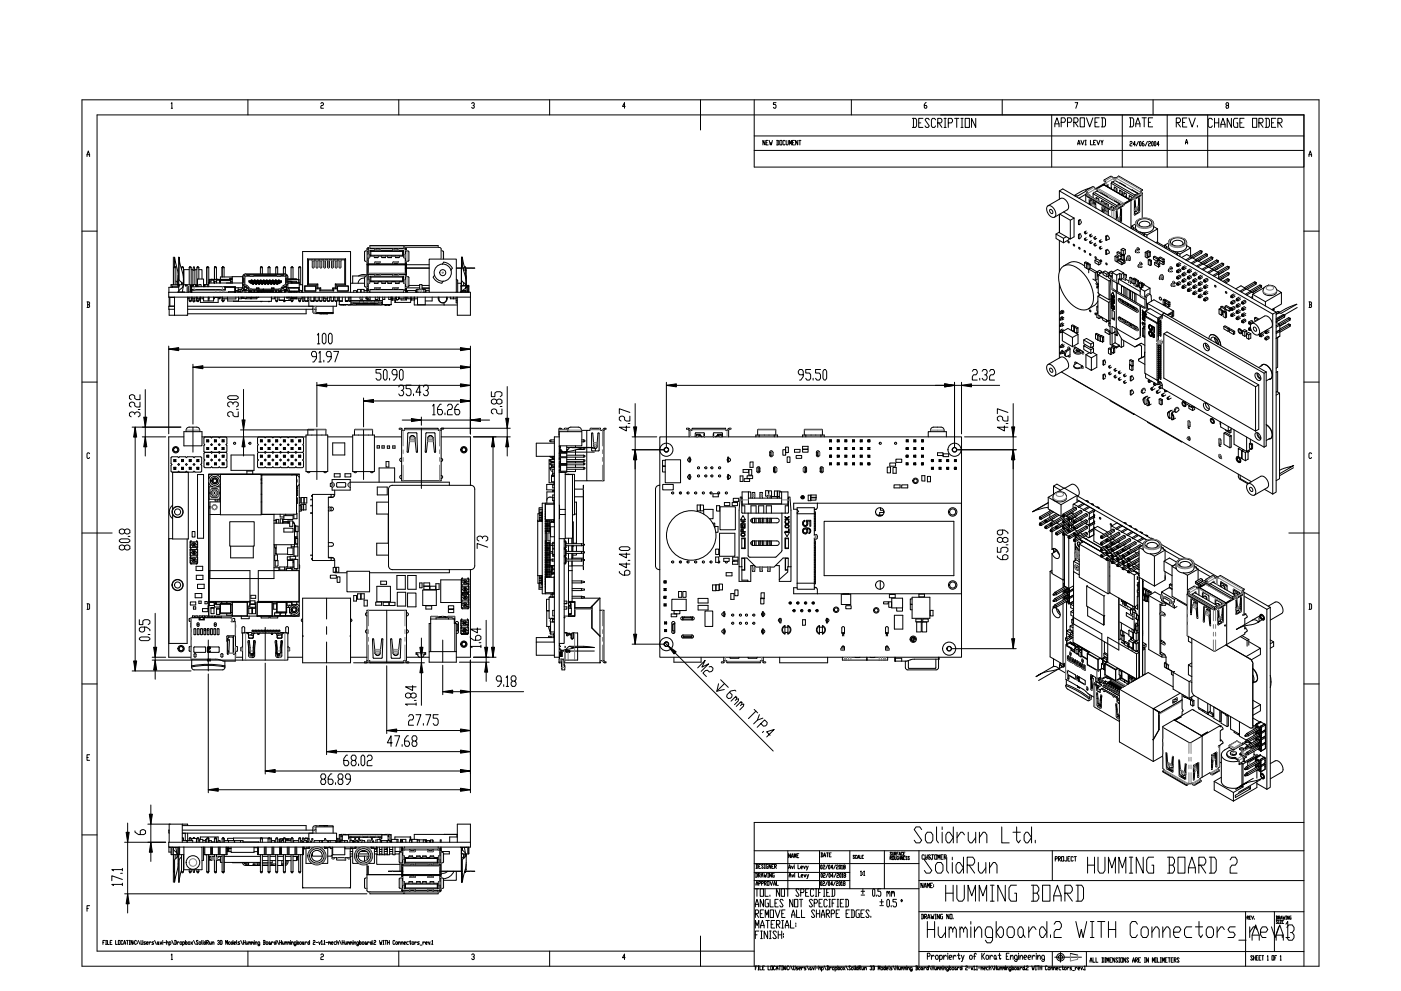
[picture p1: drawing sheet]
<svg xmlns="http://www.w3.org/2000/svg" width="420mm" height="297mm" viewBox="0 0 420 297" stroke-linecap="round" stroke-linejoin="round" font-family="sans-serif">
<g fill="none" stroke="#000" stroke-width=".3">
<path d="M24.6 29.9h371v259.7h-371zM51.4 31.1l.1-.3v1.6M51.4 32.4h.3M74.4 29.9v4.5M96.2 31.1l.2-.3h.4l.2 .3-.2 .5h-.4l-.2 .3v.5h.8M119.6 29.9v4.5M141.5 31.1l.2-.3h.3l.2 .3-.2 .5M141.9 31.6l.3 .3v.3l-.2 .2h-.3l-.2-.2M164.8 29.9v4.5M187.5 31.9h-.8l.6-1.1v1.6M210.1 29.9v9.1M226.2 29.9v20.2h164.8v-15.7"/>
<path d="M232.7 30.8h-.8v.5h.6l.2 .3-.2 .8h-.4l-.2-.2M255.3 29.9v4.5M273.6 35.5h1l.3 .4v1.8l-.3 .5h-1M273.9 35.5v2.7M275.5 36.8h.7M276.8 35.5h-1.3v2.7h1.3M277.8 30.8l-.6 .5v.9l.2 .2h.4l.2-.5-.2-.3h-.6M278.7 35.9l-.3-.4h-.7l-.3 .4 1.3 1.8-.3 .5h-.7l-.3-.5M280.6 35.9l-.3-.4h-.7l-.3 .4v1.8l.3 .5h.7l.3-.5M281.2 36.8h1l.3-.4-.3-.9h-1v2.7M281.5 36.8l1 1.4M283.1 38.2h.7"/>
<path d="M283.1 35.5h.7M283.4 35.5v2.7M284.4 36.8h.9l.4-.4-.4-.9h-.9v2.7M286.3 35.5h1.3M286.9 35.5v2.7M288.2 38.2h.6M288.2 35.5h.6M288.5 35.5v2.7M289.5 35.5h1.2v2.7h-1.2zM292.6 35.5v2.7l-1.2-2.7v2.7M300.6 29.9v4.5M315.4 34.4v15.7"/>
<path d="M316.3 38v-.9l.7-1.8 .6 1.8v.9M316.3 37.1h1.3M318.2 36.7h1l.3-.5-.3-.9h-1v2.7M320.1 36.7h1l.3-.5-.3-.9h-1v2.7M322 36.7h1l.3-.5-.3-.9h-1v2.7M322.4 36.7l.9 1.3M322.4 30.8h.8l-.6 1.6M323.9 35.3h1.3v2.7h-1.3zM325.8 35.3l1 2.7 .9-2.7M328.4 36.7h.6M329.6 35.3h-1.2v2.7h1.2M330.3 35.3h.9l.3 .5v1.8l-.3 .4h-.9"/>
<path d="M330.6 35.3v2.7M336.6 34.4v15.7M338.7 35.3h1l.3 .5v1.8l-.3 .4h-1M339 35.3v2.7M340.6 38v-.9l.6-1.8 .7 1.8v.9M340.6 37.1h1.3M342.5 35.3h1.3M343.1 35.3v2.7M344.4 36.7h.6M345.7 35.3h-1.3v2.7h1.3M345.8 29.9v4.5M350 34.4v15.7"/>
<path d="M352.8 36.7h.9l.3-.4-.3-.9h-.9v2.7M353.1 36.7l.9 1.4M354.7 36.7h.6M355.9 35.4h-1.2v2.7h1.2M356.6 35.4l.9 2.7 1-2.7M359.1 37.6v.5M362.2 34.4v15.7M363.6 35.9l-.3-.4h-.7l-.3 .4v1.8l.3 .5h.7l.3-.5M364.2 36.8h1.3M364.2 35.5v2.7M365.5 35.5v2.7M366.1 38.2v-.9l.7-1.8 .6 1.8v.9"/>
<path d="M366.1 37.3h1.3M367.9 31.6l-.2 .3 .2 .5h.4l.2-.2-.2-.6h-.4l-.2-.3 .2-.5h.4l.2 .3-.2 .5M369.3 35.5v2.7l-1.3-2.7v2.7M371.2 35.5h-1l-.3 .4v1.8l.3 .5h1v-1.4h-.3M371.8 36.8h.7M373.1 35.5h-1.3v2.7h1.3M375.6 35.5h1.3v2.7h-1.3zM377.5 36.8h1l.3-.4-.3-.9h-1v2.7M377.8 36.8l1 1.4M379.4 35.5h1l.3 .4v1.8l-.3 .5h-1M379.8 35.5v2.7M381.3 36.8h.7"/>
<path d="M382.6 35.5h-1.3v2.7h1.3M383.2 36.8h1l.3-.4-.3-.9h-1v2.7M383.6 36.8l.9 1.4M391 34.4v255.2M391 34.4h-361.9v250.7h197.1M26.1 46.9l.4-1.7 .4 1.7M26.1 46.4h.8M226.2 40.7h164.8M226.2 45.1h164.8M229.4 42.1v1.3l-.6-1.3v1.3M229.7 42.8h.4M230.4 42.1h-.7v1.3h.7"/>
<path d="M230.7 42.1l.3 1.3 .2-.6 .1 .6 .3-1.3M232.9 42.1h.5l.1 .2v.9l-.1 .2h-.5M233.1 42.1v1.3M233.9 42.1h.6v1.3h-.6zM235.4 42.3l-.1-.2-.5 .2 .2 1.1 .4-.2M235.8 42.1l.1 1.3 .5-.2v-1.1M236.7 43.4v-1.3l.3 .9 .3-.9v1.3M237.7 42.8h.3M238.3 42.1h-.6v1.3h.6M239.2 42.1v1.3l-.6-1.3v1.3M239.6 42.1h.6M239.9 42.1v1.3"/>
<path d="M317.7 59.7v-2.5l64 37v53.9M317.7 57.2l1-.6 64 37-1 .6M322.6 58.7l-.1 .1M323.2 43.4l.3-1.3 .4 1.3M323.2 43h.7M324.2 42.1l.4 1.3 .5-1.3M325.4 42.1h.4M325.4 43.4h.4M325.5 58.4v2.2M325.6 58.5l7.1 4.1M325.6 58.7l7.1 4.1M325.6 42.1v1.3"/>
<path d="M325.7 57.3l-2.5 1.5-.9-.1M325.7 57.2l.3 .5v.3M325.9 58.3l7.3 4.1M326 58l-.4 .5M326 58l-2.4 1.4M326.6 58.6l.2-.2v.3M326.6 58.5v.1M326.8 59.8l1.7 1.1 .1 1.4M326.8 59.8l-.2 1.4M326.8 59.8v1.5M326.9 59.9l.1 .8M327 42.1v1.3h.7"/>
<path d="M327 56.3l-2.3 .9-2.5 1.4M327.8 58.1l7 4M327.8 58.1v1.2M327.9 57.9v.1M328 57.7v.2M328 42.7h.3M328.1 56.1l-.5-.1-1.9 1.2a.69 .69 0 0 1 .4 1l-.5 .3M328.1 56.1l.4 .7 3.1-1.8a.69 .69 0 0 0-.5-.9l1.9-1.2a.9 .9 0 0 1 1 .7l.4-.2 .5 .1 .1-.4 .5-.3 7.1 4.1M328.2 57.7l-.3 .2M328.2 57.7l6.7 3.9v.4M328.2 57.7l.8-.5 6.7 3.9M328.2 57.7l-.4 .4"/>
<path d="M328.6 42.1h-.6v1.3h.6M328.7 59.8h.1M328.7 59.8v-.6l.8 .4v.6M328.9 42.1l.5 1.3 .5-1.3M329 59.3l-.3 .5M329.2 56.5h.1M329.2 56.5l1.8-1.1 7.9 4.5M329.2 56.5l-.1 .8M329.5 59.9l-.1 .3M330.1 57.9h.1M330.1 57.9l1.9 1.1M330.2 42.1l.3 .6v.7"/>
<path d="M330.3 57.9v.1M330.8 55.3l.2 .1M330.8 42.1l-.3 .6M331 55.4l7.9 4.5M331.1 54l.4 .6-.1 .3-3 1.7M332 55.9l.2-.6 .1 .7M332 59h.1M332.1 55.3v.6M333.2 54.9l7 4.1M333.2 54.9v1.7M333.2 56.2v.4M333.4 54.6v.2"/>
<path d="M333.6 54.6l-.3 .2M333.6 54.6l6.8 3.9M333.6 54.6l-.4 .3M333.6 54.6l.8-.5 6.8 3.9M334.2 56.6v-.5l.7 .4v1.1M334.4 56.2l-.4 .8M334.9 53.4l-.6-.1-.4 .2M334.9 57.1l-.1 .4M334.9 56.8l-.3 .6M334.9 57.1h.1M335.5 54.7h.1M335.5 54.7l2 1.2"/>
<path d="M335.7 54.7v.2M335.8 57.6v-.6l.7 .4v1.1M336 57.1l-.4 .8M336.5 58l-.1 .4M336.5 57.7l-.3 .6M336.5 58h.1M337.1 58.3v-.6l.7 .5v1M337.3 57.9l-.4 .8M337.5 55.9h.1M337.8 58.8l-.1 .3M337.8 58.4l-.3 .7M337.8 58.8h.1"/>
<path d="M338.6 59.2l-.1 .4M338.7 59.2v-.6l.7 .5v.6M338.9 42.6l.1-.2 .5 .2-.1 .5-.5 .2v.4h.6M338.9 58.8l-.3 .4M338.9 59.9v.1M339 60l.2 .1-2.2 1.2v.4l-1.8 1-.7-.1a.8 .8 0 0 1-.8 .5 .8 .8 0 0 1-.7-.5l-.3 .2M339.4 57h.1M339.4 57l1.8 .9 .1 .2M339.4 59.4l-.2 .5M339.4 59.7h.1M339.6 56.9v.2M339.8 59.2l2.2-1.3 .5 .2-1.9 1.2-.8-.1-.2 .4-2.7 1.6"/>
<path d="M340.4 58.5v.4M340.5 43.3h-.7l.5-.9v1.3M341.2 58l-.8 .5M341.2 58l.2 .3M341.4 42.4l-.6 1.3M341.5 59.6v3.9M341.6 59.3v4l-1.4 1M341.9 42.4l.3 .2-.2 1.1-.3-.2zM342.5 58.2l-.1 .3-1.8 1.1-.6-.2-.8 .7v8.3M342.5 58.2h.1M342.6 56.9l-.4 .6 .4 .4-.1 .3M342.6 56.9l-.3 .1a.55 .55 0 0 0-.3 .5 .55 .55 0 0 0 .4 .5h-.1"/>
<path d="M342.6 58v7.4M343 42.4l-.5 .4v.7l.5 .2 .2-.2-.2-.4h-.5M344.1 42.4l-.6 1.3M344.4 42.6l.2-.2 .5 .2-.2 .5-.5 .2v.4h.7M345.5 42.4l.3 .2-.1 1.1-.3-.2zM346.3 42.4l.3 .2-.1 1.1-.3-.2zM347.6 43.3h-.6l.4-.9v1.3M355.5 43.2l.3-1.4 .4 1.4M355.5 42.7h.7M392.6 46.9l.3-1.7 .4 1.7M392.6 46.4h.7M24.6 69.3h4.5"/>
<path d="M52 77.1v8.2M52.3 79.9h.3l.1 .3M52.3 79.9l-.2 .3M52.4 79.9v-2.8a19.4 19.4 0 0 1 .9 7.2l-.2 1M53.6 77.1v10.3M62.2 79.9l-.2 .3M62.2 79.9h.3l.1 .3M64.5 79.9h.1M64.5 79.9h.3l.1 .3M64.5 79.9l-.2 .3M66.7 79.9h.1M66.8 79.9h.3l.1 .3"/>
<path d="M66.8 79.9l-.2 .3M92.2 77.6l.3 .3v7.2M92.2 77.6h11.4M92.2 77.6v7.8M92.5 77.9h10.9M93.7 77.9v2.1l.2 .3 .3-.3v-2.1M94.2 78.1l-.3 .3-.2-.3M94.8 77.9v2.1l.3 .3 .2-.3v-2.1M95.3 78.1l-.2 .3-.3-.3M96 77.9v2.1l.2 .3 .3-.3v-2.1M96.5 78.1l-.3 .3-.2-.3M97.1 77.9v2.1l.3 .3 .2-.3v-2.1"/>
<path d="M97.6 78.1l-.2 .3-.3-.3M98.2 77.9v2.1l.3 .3 .3-.3v-2.1M98.8 78.1l-.3 .3-.3-.3M99.4 77.9v2.1l.3 .3 .2-.3v-2.1M99.9 78.1l-.2 .3-.3-.3M100.5 77.9v2.1l.3 .3 .3-.3v-2.1M101.1 78.1l-.3 .3-.3-.3M101.7 77.9v2.1l.3 .3 .2-.3v-2.1M102.2 78.1l-.2 .3-.3-.3M103.4 77.9v7.2M103.6 77.6v7.8M103.6 77.6l-.2 .3"/>
<path d="M110 79.3h.3l.1-4.8h11.2v12.2h-11.2v-7.4M110 78.3v4.6M110.3 75.2l-.9 .2-.1 2.6 .2 .3h.8M110.3 76.2l.1 .1M110.4 79.3v-.2h11.1v.2M110.4 79.3h11.1M110.4 77.3v1.8M110.4 76.3h.5v.9l-.5 .1M110.4 77.3h-.1M111 74.2l-.9 .2-.1 .8M111 74.5v-.9h10v.9M111 75.1h10"/>
<path d="M111.2 75.4l-.2-.3v1.7l.2-.3M111.2 75.4v1.1M111.2 75.4h9.5M111.2 76.5h9.5M112.3 76.8v.4h1.1v-.4M112.4 77.2h.9M112.4 76.8v.4M112.4 74.5l.1 .2M112.4 74.6h-2v1.7M112.4 74.5l.1 .5M112.5 75h1.5M112.5 78.5h1.5"/>
<path d="M112.5 78.8l.3 .3M112.5 78.6l-.1 .5M112.5 78.8l-.1 .3M112.5 74.7v.2M112.5 78.6v.2M112.5 74.9v.1M112.5 74.9l.1-.1a.98 .98 0 0 1 1.4 .1M112.8 74.5l-.3 .2M113.3 76.8v.4M113.7 74.5l.4 .1M114 78.6l.1 .4M114 78.6l.1 .3"/>
<path d="M114 74.9v.1M114 78.6l-.1 .1a.98 .98 0 0 1-1.4-.1M114.1 78.9l-.4 .2M114.1 74.6l-.1 .3M114.1 78.9v.2M114.1 74.5v.1M114.1 74.6l-.1 .4M114.1 79v.1M114.1 74.6h3.8M114.5 76.8v.4h1.1v-.4M114.6 77.2h.9M114.6 76.8v.4"/>
<path d="M115.5 76.8v.4M116.3 76.8v.4h1.1v-.4M116.4 76.8v.4M116.4 77.2h.9M117.3 76.8v.4M117.8 74.5l.1 .2M117.9 74.5v.4M117.9 75h1.6M117.9 78.5h1.6M117.9 78.6v.5M117.9 78.6h.1M117.9 78.8l.3 .3"/>
<path d="M117.9 78.8l-.1 .3M117.9 74.7v.2M117.9 78.6v.2M117.9 74.9l.2-.1a.98 .98 0 0 1 1.3 .1M118.2 74.5l-.3 .2M118.6 76.8v.4h1.1v-.4M118.7 77.2h.9M118.7 76.8v.4M119.2 74.5l.2 .2M119.4 78.8l.1 .1M119.4 74.7v.2M119.4 78.6v.2"/>
<path d="M119.4 74.9l.1 .1M119.4 78.6l-.1 .1a.98 .98 0 0 1-1.4-.1M119.4 78.8l-.2 .3M119.5 78.6v.1M119.5 78.6h-.1M119.5 74.8v.2M119.5 74.6l-.1 .1M119.5 74.6v-.1v.3M119.5 78.7v.4v-.2M119.5 78.7v.3M119.5 79l.1 .1M119.5 74.6v.2"/>
<path d="M119.5 74.6h2v1.7M119.6 74.5l-.1 .1M119.6 76.8v.4M120.7 76.5l.3 .3h-10M120.7 75.4v1.1M121 74.2l11.1 .1 .2 .3v3.1M121 75.1v1.7M121 75.1l-.3 .3M121.3 74.2v-.6h10.1v.6M121.4 74.2l.4 .2 .1 .8M121.5 76.3h-.4v.9l.4 .1M121.5 77.3h.1"/>
<path d="M121.5 79.3h-11.1v2.6M121.5 79.3v2.9h-11.1v-.3M121.5 77.3v1.8M121.5 79.3h7.2M121.6 75.2l.9 .1 .1 .2v2.7l-1 .1M121.6 76.2l-.1 .1M121.9 78.3v1h-.3M121.9 79.3v3.6M128.7 77.7h8.1v9.9h-8.1zM132.3 75.2l.7 .2v2.3M132.7 79.2l.4-.6 1.5 .5 1 1.3-.4 .6M132.7 79.2a2.58 2.58 0 0 1 2.5 1.8"/>
<path d="M132.7 79.2a2.58 2.58 0 0 0-2.4 3.3M138.4 77.1v8.4M138.7 79.8v-2.7l.6 2.9M314.2 61.7a2.01 2.01 0 0 1 2.4 2.1 1.02 1.02 0 0 1-.5 1.4 1.02 1.02 0 0 1-1.4-.6l-.3-.5a2.05 2.05 0 0 1-.2-2.4zM314.3 61.7l3.8-2.2a2.27 2.27 0 0 1 2 3.4l-3.9 2.2M314.9 62.8a.74 .74 0 0 1 .7 .4 .74 .74 0 0 1-.1 .8l-.7-.6zM316.7 70.2l2.2 1.2v1.4l-2.2-1.3zM317.7 72.1v9.3M317.8 64.2l3.2 1.8 1.1-.6M318.9 63.5l3.2 1.9M319 79.7a4.5 4.5 0 0 1 6.3 .1M319.8 71l-.9 .4"/>
<path d="M320.6 71.4v.4l-1.7 1M321 66v5.6l-3.3-1.8v-5.6v5.4l-1 .6M322.1 65.4v5.6l-1.1 .6M323.4 66.1l.2 .1M323.4 66.1v1.1l.2 .2M323.4 70.3l.2 .1M323.4 70.3v1.2l.2 .1M323.4 70.9h.1M323.6 70.4v1.2M323.9 65.8l-.5 .3M323.9 70l-.5 .3M324.1 65.9l-.5 .3v1.2"/>
<path d="M324.1 66.2l.2 .5-.2 .2M324.1 70.4l.2 .5-.2 .2M324.1 67.1l-.5 .3M324.1 71.3l-.5 .3M324.1 70.1l-.5 .3M325.3 69.5l.3 .2v.4l-.3-.2zM325.3 71.5l.3 .2v.4l-.3-.2zM325.3 78.7l.7 .4v1.4l-.7-.4zM325.3 78.7l.3-.2 .7 .4-.3 .2M325.8 69.3l-.5 .2M325.8 71.2l-.5 .3M325.9 79.1l.7 .3v1.2"/>
<path d="M325.9 79.1v1.4l.6 .3M325.9 79.1l.4-.3 .7 .4v1.2M326.1 69.8l-.5 .3M326.1 71.8l-.5 .3M326.8 60.7l.1 .3M326.8 60.6l.2 .1M326.8 70.4l.3 .2v.4l-.3-.2zM326.8 72.4l.3 .2v.4l-.3-.2zM326.9 61l.2 .3M327 79.2l-.4 .2M327 60.7l.1 .2M327.1 60.9l-.2 .1"/>
<path d="M327.1 60.9l.2 .3M327.1 61.3l.1 .2M327.3 61.2l.1 .2M327.3 61.2l-.2 .1M327.3 70.2l-.5 .2M327.3 72.1l-.5 .3M327.4 61.4l-.1 .1M327.4 61.4l.1-.5 1 .7M327.4 60.9l.2-.2 .3 .1 .7 .6M327.6 70.7l-.5 .3M327.6 72.7l-.5 .3M327.8 60.4v.1"/>
<path d="M327.8 60.5h.1M327.8 60.4v.3M328.1 71.2l.3 .2v.3l-.3-.2zM328.1 73.2l.3 .2v.3l-.3-.2zM328.4 78l.6-.4 1.1 .7M328.5 62l.1 .1M328.5 62l-.1 .2M328.5 61.6v.4M328.6 61.5l-.1 .1M328.6 70.9l-.5 .3M328.6 72.9l-.5 .3M328.6 62.1l-.1 .2"/>
<path d="M328.9 71.4l-.5 .3M328.9 73.4l-.5 .3M329.5 60.2h.1M329.5 78.7l.6-.4v.8l-.6 .3v-.7l-1.1-.7v.7l1.1 .7M329.7 72.1l.4 .2v.4l-.4-.2zM329.7 74.1l.4 .2v.4l-.4-.2zM330.1 78.3v-.4l.3 .4-.3 .1M330.2 71.8l-.5 .3M330.2 73.8l-.5 .3M330.3 60.7h.1M330.3 60.7v-.6l.8 .5v.6M330.5 63.4l.1-1.4 1.8 1.1 .1 1.5"/>
<path d="M330.6 72.4l-.5 .3M330.6 74.4l-.5 .3M330.6 60.3l-.3 .4M330.7 62.1l-.1 1.4M330.8 62.1l.3 1.7M331.1 60.8l-.1 .3M331.1 62.3v1.4M331.1 61.2h.1M331.3 63.1l.1-.2 .3 .1 .7 .6M331.3 63.3l.2-.2 .9 .6M331.3 63.3h.1M331.3 63.3l-.2 .5"/>
<path d="M331.5 62.5h.1M331.5 62.5l.2 .4M331.6 61.5h.1M331.6 70.8v1.2l.2 .1M331.6 70.8l.2 .1M331.6 61.4v-.5l.8 .4v.6M331.6 62.7v.2M331.6 75v1.2l.2 .1M331.6 75l.2 .1M331.9 61l-.3 .5M332.1 70.5l-.5 .3M332.1 74.7l-.5 .3"/>
<path d="M332.1 62.9l.2 .5M332.3 74.8l-.5 .3v1.2M332.3 70.6l-.5 .3v1.2M332.3 70.9a.43 .43 0 0 1 .4 .4 .43 .43 0 0 1-.3 .4h-.1M332.3 75.1a.43 .43 0 0 1 .4 .4 .43 .43 0 0 1-.3 .4h-.1M332.3 76l-.5 .3M332.3 71.8l-.5 .3M332.3 64.3l.1 .2M332.3 64.3l-.1 .1M332.3 63.9v.4M332.4 61.6l-.2 .2M332.4 63.1v.4"/>
<path d="M332.4 64.5h.1M332.4 61.9h.1M332.7 62.6v.2M333.2 62.4h.1M333.2 62.4v-.6l.8 .4v.7M333.5 61.9l-.3 .5M333.9 60.1h.1M333.9 60.1l1.8 .9 .2 .3M334 62.8v.1M334 62.5l-.3 .5M334 62.8h.1M334.1 60.1v.1"/>
<path d="M334.4 62.3l2.1-1.2 .5 .2-1.8 1.2-.9-.1a.57 .57 0 0 1-.4 .5 .57 .57 0 0 1-.6-.2l-.2-.3-.4 .2M334.4 76.8l.3-.2 .6 .4M334.4 76.8v1.4l.6 .3v-1.3M334.4 76.8l.6 .4M334.8 63.2l.2 2.1M334.9 65.8l-.1 .1M334.9 64.5v.9M334.9 65.4l-.1 .1 .1 .3 .2-.1M334.9 65.4l.2 .3M335 65.3l.2 .1M335 65.3l-.1 .1M335 75.6l.4-.2 .8 .5"/>
<path d="M335 75.6v.7l1.2 .7v-.7M335 75.6l1.2 .7M335.2 65.4l-.3-2.3-.1 .3v2.5M335.2 65.4l-.1 .3M335.2 78.4l-.2 .1M335.3 77l-.3 .2M335.3 77v.9M335.5 66.3v-.8l.4-.4 .4-2.7v4.4M335.7 61.1l-.8 .5M335.7 61.1l.3 .3M335.9 77.9l-.3-.1-.4 .2M335.9 77.6v.7l1.1 .7"/>
<path d="M335.9 77.6l1.1 .7M336.2 62.4l-.1 4.2v-3.9M336.2 74.8l.7 .3v1.3l-.7-.3zM336.2 74.8l.6-.4 .7 .4M336.3 76.3l.5 .4v1.3l-.5-.3zM336.3 77.4l-.4 .2M336.3 76.9l-.1 .1M336.4 76.2l-.2 .1M336.4 78.6l-1.2-.6v.7l1.2 .6M336.4 78.6v.7M336.4 78.6h.1M336.5 76.2l-.2 .1"/>
<path d="M336.8 78.8v.3l-.4 .2M336.8 76.7l.4-.2v1.3l-.4 .2M337 76.4l.2 .1M337 78.3l.4-.2v.7l-.4 .2M337 78.3v.7M337.1 77.9l.3 .2M337.1 61l-.1 .1M337.5 74.8v1.3l-.6 .3M337.5 74.8l-.6 .3M337.9 77.3a.42 .42 0 0 0-.1 .4 .42 .42 0 0 0 .2 .3M337.9 77.3h.1M338.2 76.7l-.3 .6"/>
<path d="M338.3 76.8l.2-.2 .3 .2 .1 1.2-.3 .1-.3-.4M338.3 76.8h.1M338.7 76.7h-.2M338.8 76.8l-.5 .2-.3 .9 .2 .2 .2-.5 .5-.1M339.4 67.8v.7M339.8 68.3l1.1 .7M339.8 68.3v.5M340.2 63l.2 .3 .4 .1M340.3 60.1l.1 2M340.3 62.6l-.1 .3M340.4 61.3v1M340.4 63.3v.9"/>
<path d="M340.4 62.3l-.2 .1 .1 .2 .2-.1M340.4 62.3l.1 .2M340.4 62.1l.2 .1M340.4 62.1v.2M340.5 67.1l-1.1 .7 .7 .4-.3 .1M340.6 62.2l-.2-2.2-.2 .2 .1 4.3 1.5-1-.1-4.3-.3 2.6a1.2 1.2 0 0 0-.4 1.4l-.4 .1-.3-.4M340.6 62.2l-.1 .3M340.8 75.1l-.1 .4 .1 .2M340.8 75.7h.1M340.9 75l-.1 .1M340.9 69l1 .6M341 66l-.2 .3a2.66 2.66 0 0 0 .1 2.7"/>
<path d="M341.3 66.3a2.96 2.96 0 0 1 4 .1 1.43 1.43 0 0 1-1.8 1.6 1.89 1.89 0 0 1-2.4-1.3zM341.3 65.8a3.7 3.7 0 0 1 4.6 .7l.1 .5M341.6 74.6l-1 .4a.42 .42 0 0 0-.1 .4 .42 .42 0 0 0 .3 .3M341.6 75.6l-.3 .1M341.7 74.8l-.5-.6-.2 .6M341.7 74.8h.1M341.7 74.8l-.8 .2M341.7 75.6l-.8 .1M341.9 69.6l1.1 .6M342.4 79l-1 .3a.42 .42 0 0 0-.1 .5 .42 .42 0 0 0 .3 .3M342.5 79.2l-.5-.6-.2 .6M342.5 79.2h.1"/>
<path d="M342.5 79.2l-.9 .3-.1 .4 .1 .2M343 70.2v.4M343.3 70l-.3 .2M343.3 70v.8M343.5 75.6l.5 .4v1.3M343.5 75.6v1.4l.5 .3M344 70.5v.7M344 75.3l.6 .4v1.3l-.6-.3zM344 75.6l-.2-.2-.3 .2M344 75.3l.4-.2 .6 .3M344.4 77.9l.3-.2 .6 .3M344.4 77.9v1.4l.6 .3"/>
<path d="M344.4 77.9l.6 .4M344.4 76.9v.2l-.4 .2M344.6 67.8a.64 .64 0 0 0 .1-1 1.96 1.96 0 0 0-3.1 .5l.3 .5M344.6 75.7l.4-.3v1.4l-.4 .2M345 78.3l.3-.3v1.4l-.3 .2M345 78.3v1.3M345.9 77l1.2 .7v.6l-1.2-.6zM345.9 77l.4-.2 1.1 .7M346 66.9v1.3a2.95 2.95 0 0 1-4.1 1.4M346 67.9l1.2 .7-3.2 1.9-.7-.5M346.3 78.7l.3-.2 1.2 .7M346.3 78.7v.7l1.1 .6"/>
<path d="M346.3 78.7l1.1 .7M346.7 72.7l.3-.2 2.3 1.3M347.1 77.7l.3-.2v.6l-.3 .2M347.2 68.6v4M347.4 79.4l.4-.2v.6l-.4 .2M347.4 79.4v.6M347.6 77.2l.4-.2 1.1 .7M347.6 77.2v.7l1.2 .7v-.7M347.6 77.2l1.2 .7M347.6 78v.6l1.2 .7M347.6 78l1.2 .6M347.7 77.9l-.1 .1"/>
<path d="M348.8 77.9l.3-.2v.7l-.3 .2M349.1 78.4l.1 .7-.4 .2v-.7M349.3 73.5v.7M349.3 74.2h-.1M349.7 74.1v.4M349.7 74.1l1.1 .6M350.4 72.8l-1.1 .7 .7 .4-.3 .2M350.8 74.7l1 .6M350.9 71.7l-.2 .3a2.66 2.66 0 0 0 .1 2.7M351.2 72a2.96 2.96 0 0 1 4 .1 1.43 1.43 0 0 1-1.8 1.7 1.88 1.88 0 0 1-2.4-1.4zM351.8 75.3l1.1 .6M351.8 73.5a.65 .65 0 0 1 0-1.1 1.87 1.87 0 0 1 3 .7l-.3 .4"/>
<path d="M352.9 79.5l.2 .3M352.9 79.5l.2 .1M352.9 75.9v.4M353 79.2l.4 .2v.5M353 79.2l-.1 .3M353.1 79.6v.2M353.1 79.8l.3 .1M353.2 75.8l-.3 .1M353.2 75.8v.7M353.7 78.7l-.7 .5M353.9 76.2v.7M354.1 79l-1 .6"/>
<path d="M354.1 79.5l-.7 .4M355 71.5l.6 .5 .3 .7M355.3 79.7l-.7 .4M355.7 79.9l-.7 .4v.5M355.9 72.7v1.2a2.95 2.95 0 0 1-4.1 1.4M355.9 73.6l1.2 .7-3.2 1.9-.7-.4M357.1 74.3v2.5M357.2 77l-1.3-.7-1.5 .9M357.2 77l-1.6 .9M357.2 77l.2 .3M358.8 77.9l-1.3-.7-1.5 .9M358.8 77.9l-1.6 .9"/>
<path d="M358.8 77.9l.2 .4M359.9 75.1l.6 .2M359.9 75.1l-3 1.8M359.9 75.1l.5 .3M360.4 75.4l-3.1 1.8M360.4 75.4v.5M360.4 77.7h.1M360.4 75.9l-2.6 1.5M360.4 78.9l-1.2-.7-1.6 .9M360.4 78.9l-1.6 .9M360.4 78.9l.2 .3M360.5 75.3l-.1 .6"/>
<path d="M360.5 75.3l-.1 .1M361.6 76.1l.5 .1M361.6 76.1l-3 1.7M361.6 76.1l.4 .2v.5M362 76.8l-2.6 1.5 1-.6M362 78.7h.1M362 79.8l-1.2-.7-1.6 .9M362 79.8l-1.5 .9M362 79.8l.2 .3M362.1 76.2l-.1 .6M362.1 76.2l-3.2 1.9M363.2 77l.5 .2"/>
<path d="M363.2 77l.4 .2v.5M363.2 77l-3 1.7M363.6 77.7l-2.6 1.5M363.6 79.6h.1M363.7 77.2l-.1 .5M363.7 77.2l-3.2 1.8M364.8 77.9l.6 .2M364.8 77.9l-3 1.8M364.8 77.9l.4 .3M365.2 78.2v.5M365.2 78.7l-2.6 1.5 1-.6M365.2 78.2l-3.1 1.8"/>
<path d="M366.4 78.9l.6 .2M366.4 78.9l-3 1.7M366.4 78.9l.5 .2M366.9 79.1v.5M366.9 79.6l-2.6 1.5 .9-.6M366.9 79.1l-3.1 1.8M368.1 79.8l.5 .2M368.1 79.8l-3 1.8M368.1 79.8l.4 .3M368.6 80l-.1 .5M368.6 80l-.1 .1M391 69.3h4.6"/>
<path d="M26.1 90.5h.6l.2 .3-.2 .5 .2 .6-.2 .3h-.6M26.3 90.5v1.7M26.3 91.3h.4M50.8 89.1l-.1 2.7M50.8 89.1h1.5M50.9 89.1v2.7M51.6 85.3v.8M52.1 80.2v5.1M52.1 80.2h.6M52.3 89.1v5.4M52.3 91.8h-1.7v.9h1.7M52.7 84.2l.5 .5"/>
<path d="M52.7 80.2v5.1M53.3 85.3h.3v.5h-1.8v.3M53.3 85.3h-2v.8M53.3 85.3v.5M53.4 87.6h1.9M53.4 82.6l-.1 2.7M53.6 85.3h2M53.6 86.1h-2.9v1.5M53.9 85.3v.5M54.4 80.2l.2-.3h.3l.1 .3M54.4 84.6v.7M54.7 86.1h.2"/>
<path d="M54.9 85.8h.1M55 85.2l-1.3-1.4v-6.7l.2 1.7a14.5 14.5 0 0 1 .8 8.7M55 80.2v5.3l-.4 .8-.9 .7-.1 .5M55 80.2h-.6v.5M55.6 85.3h.3v.5M55.6 85.3v.5M55.9 85.3h.3v.5M56.1 86.1v1.5M56.2 85.3h1.6M56.3 89.1v5.4h-5.6v-1.8M56.3 89.6h.4M56.4 89.1v.5"/>
<path d="M56.5 85.8v1.8M56.7 90.1l.2 .3h.3l.1-.3M56.7 80.2l.2-.3h.3l.1 .3M56.7 80.8h-1.6v4.5M56.7 80.2v5.1M56.7 89.1v1M56.7 90.1h.6M56.7 80.2h.6M57.2 85.7v1.1M57.3 87.1v.1M57.3 87.2h.1M57.3 85.7v.4"/>
<path d="M57.3 86.1h.1M57.3 86.8h-.2v.7M57.3 87.6h.1M57.3 87v.1M57.3 87.4l-.6 .2M57.3 80.2v5.1M57.3 89.1v1M57.3 80.8h.6M57.3 89.6h.2M57.5 87.5l-.2 .1M57.5 86.8v.7h-.2l.1-1.6h13.1l.1 1.6M57.5 85.9v.9"/>
<path d="M57.5 87.5h.1M57.5 87.6v-.7h10.1v-.8h2.8v1.3h-1.9v.2M57.5 89.1v1.1h.5M57.8 89.6l.2 .9h.3l.1-.9M57.8 89.1v.5M57.8 80.9l.2-.9h.3l.1 .9M58 85.5h-.9v.2M58 85.9v-.6h.7v.6M58 85.7h-1l.1 1.7M58 86.9h.1M58.2 86.9h.1M58.2 86.8v.1"/>
<path d="M58.3 86.8v.1M58.4 80.8h.6M58.4 89.1v.5h-.6M58.4 80.9h-.6v4.6M58.4 80.9v4.4M58.7 85.7h.6v.2M58.7 85.5h.5M58.7 85.3h.5M58.9 89.1v1.1h-.6M59 85.7v.2M59 90.1l.2 .3h.3l.1-.3M59 80.2l.2-.3h.3l.1 .3"/>
<path d="M59 89.1v1M59 90.1h.6M59.1 89.1v.5h1M59.2 85.7v-2.1h1.8v2.3M59.6 80.8h1v2.8M59.6 80.2h-.6v5.1M59.6 80.2v3.4M59.6 89.6v.5M59.6 85.9v-.6h.7v.6M59.9 89.6v.3h.2M60 89.1v.5M60 89.4h.1"/>
<path d="M60 89.1l.1 1.5h5.3v-1.5M60.6 89.1v.5h.5M61.1 89.1v1.1h1.3v-1.1M61.4 85.3v.6M61.5 85.3h.7v.6M61.5 85.3h-.4v.6M61.5 85.3v.6M62 80.2v5.1M62 80.2h.6M62.2 85.3h.4M62.6 84.8h10.2M62.6 80.2v5.7"/>
<path d="M62.6 89.1l.1 .5M62.7 89.1v1.1h1.3v-1.1M62.7 84.8h.1M62.8 84.3h.5M63.3 84.8v-.8h.9v.8M63.6 83.7h-.1M64.1 89.1h1.9M64.2 84.3v.5M64.3 89.1v.5h-.3M64.3 80.2v3.5zM64.3 80.2h.6M64.9 80.2v3.5"/>
<path d="M65 84.8v-.8h.9v.8M65 84.3h-.7v.5M65.1 83.7h.1M65.4 89.6h.6v-.5v.5M65.9 84.3l.1 .5M66 84.3h.1M66.5 86.8v.1M66.6 80.2v2.8M66.6 89.1v1M66.6 90.1h.6M66.6 80.2h.6M66.6 90.1l.1 .3h.4l.1-.3"/>
<path d="M66.6 89.1l.2 1.3M66.7 89.1v.5h1.5M66.8 86.8v.1M67.2 80.2v2.8M67.2 89.6v.5M67.2 86.8v.1M67.4 86.1h3.1l.1 1.5M67.4 85.9v.9h-9.9M68 84.8h.1M68.2 89.1v.5h2.5v-.5M68.5 87.6h2.7M68.5 87.6h-17.9v1.5h90.5"/>
<path d="M69.2 84.8v-.7h-3.1v.7M69.2 84.3h.4M69.6 83.5h-.4v.2M69.6 83.8h-6.8v.5M69.6 83h-3.5v.7M69.6 83.7h-6.9v1.1M69.6 83.4h-.7v.3M70.4 87.6h58.3M70.6 87.6h.1M70.6 86.3h2.1M70.6 87.3h1.6M70.6 87l.1 .1"/>
<path d="M70.6 87.4l.1 .1M70.7 87.1l-.1 .1h1.6M71.4 86.3v.8h-.7M71.4 86.8h1M71.4 87.3v.3M71.5 89.1v1.1h-3.2v-.6M71.6 89.1v.5M71.9 87.3l.3 .1M72.2 87.3v.3M72.2 87.3l.6-1.2v-3.1a.9 .9 0 0 1 .9-.9h11.7a.9 .9 0 0 1 .9 .9v3.1l.6 1.2M72.3 89.1h.3M72.4 89.1v.5h-.9"/>
<path d="M72.6 89.1h.1M72.6 86.3v.2M72.7 87.1h12.9M72.7 87.1v.5M72.8 84.9l.3 .8 .8 .3 .9 1 .5 .1M72.8 87.1v.5M72.8 82.9h-3.2v1.9M72.8 89.1v.2h.3l.1-.2M73 86.7h.2M73 86.6l-.3 .5M73.2 82.5l.5-.2h11.7l.6 .4 .1 2.2-.2 .5-.8 .4-1.1 1.1h-8.9l-2.1-1.7v-2.2zM73.2 85.7v.3h.3"/>
<path d="M73.2 86v1.6M73.2 86.1l-.2 .5M73.2 82.9h.1M73.4 85.3v-2.2l.3-.3h11.6l.3 .3v2.2M73.5 86l.5 .4v.4h-.8M73.5 85.8v.2M73.5 86.8v.3M73.7 82.5l-.5 .6M73.7 87.1v.5M74 89.1v.3h-1.4v-.3M74.6 87.6v-.2h8.7v.2M74.7 84.2v.4l.2 .2"/>
<path d="M74.7 84.2h.6M74.7 87.4v.2M74.7 87.5h.9M74.9 84.2l.1 .3M75 84.5v.2M75 82.5v.2M75.2 87.1h.1M75.3 84.2v.2h.4v-.2M75.3 89.1v.5M75.3 86.7h.2M75.3 86.7h3.7v.4M75.3 85h.8"/>
<path d="M75.3 86.7l-2.1-1.6v-2.1l.2-.4 12-.1 .4 .3v2.3l-.9 .5-.9 1-5 .1M75.4 84l.1 .2M75.4 84.3v.1M75.4 84.3h.2M75.4 87.5v.1M75.4 89.1h.1M75.5 87.1l7.3 .1M75.6 84.3v.1M75.6 87.4v.2M75.7 84.2l-.3 .1M75.7 84.2l-.1 .1M75.7 84.2h.5h-.5"/>
<path d="M75.7 84.2l-.3-.3-.1 .3h-.6M75.7 85l-.8-.2 9.2-.1-.7 .3h.4M75.8 85v.3h.2l.1-.3M75.8 87.4v.2M75.8 87.5h.3M75.8 84.9l.3 .1M75.8 84.8v.1M75.8 84.9h.2M75.9 82.5v.2M76 84.8v.1M76.1 87.4v.2M76.1 84.8l-.1 .1"/>
<path d="M76.1 85h.5M76.2 87.5h.3M76.3 83.9h.2l.1 .5h-.4zM76.3 84h.2M76.3 87.2l-.1 .4M76.5 84.3l-.2 .1M76.5 84.3v.1M76.5 87.4v.2M76.6 84.2v.2M76.6 84.2l-.3 .1M76.6 84.2l-.1 .1M76.6 84.2h.5h-.5"/>
<path d="M76.6 85h.4M76.7 85v.3h.2l.1-.3M76.7 87.4v.2M76.7 87.5h.3M76.7 84.8v.1M76.9 86.7v-.4h.7v.4M76.9 86.4h.7M76.9 84.9l-.3 .1M76.9 84.8v.1M77 87.4v.2M77 89.1v.5l-3.5-.2M77 84.8l-.1 .1"/>
<path d="M77 85h.5M77 85l-.4-.2v.2M77.1 87.4v.2M77.1 87.5h.3M77.2 84.3v.1M77.2 84.3h.2M77.2 87.4v.1M77.4 84.3v.1M77.4 87.4v.2M77.5 84.2v.2M77.5 84.2l-.3 .1M77.5 84.2l-.1 .1"/>
<path d="M77.5 84.2v.2h-.4l.1-.5h.2v.3h.7v-.3h.2v.3h.7v-.3h.2v.3h1M77.5 84.2h.5M77.5 85h.4M77.6 85v.3h.2v-.3M77.6 87.4v.2M77.6 87.5h.1M77.6 89.1h-3.6M77.6 84.8v.1M77.6 84.9h.2M77.6 84.9l-.1 .1M77.8 84.8v.1M77.9 87.4v.2"/>
<path d="M77.9 84.8l-.1 .1M77.9 85h.5M77.9 85l-.4-.2v.2M78 84.2v.2zM78 87.4v.2M78.1 84.3v.1M78.1 84.3h.2M78.1 80.2v1.9M78.1 80.2h.6M78.1 80.2l.1-.3h.3l.2 .3M78.2 90.3h.4M78.3 84.3v.1"/>
<path d="M78.3 87.4v.2M78.4 84.2v.2M78.4 84.2l-.3 .1M78.4 84.2l-.1 .1M78.4 84.2v.2h-.4M78.4 84.2h.5M78.4 85h1.9v.3h.3v-.3h1M78.5 85v.3h.2v-.3M78.5 87.4v.2M78.5 84.8v.1M78.7 80.2v1.9M78.7 84.9l-.3 .1"/>
<path d="M78.7 84.9l-.3-.1v.2M78.7 84.8v.1M78.8 85h.1M78.8 87.4v.2M78.9 85h.4M78.9 84.2v.2h.4v-.2M79 87.4v.2M79 84.3v.1M79 84.3h.2M79 86.7v.4M79.2 84.3v.1M79.2 87.4v.2"/>
<path d="M79.3 84.2h.1M79.3 84.2l-.3 .1M79.3 84.2l-.1 .1M79.3 84.2h.5M79.3 84.8h.5v.2h-.5zM79.4 85v.3h.3v-.3M79.4 87.4v.2M79.4 84.8v.1M79.7 84.8v.1M79.7 85h.1M79.7 87.4v.2M79.8 85h.4"/>
<path d="M79.9 87.4v.2M79.9 84.3v.1M79.9 84.3h.2M80.1 84.2v-.3h-.2v.3M80.1 84.3v.1M80.1 87.4v.2M80.2 84.2h.1M80.2 84.2l-.1 .1M80.2 84.2h.5h-.5M80.2 84.2v.2l-.3-.1M80.3 87.4v.2M80.3 84.8v.1"/>
<path d="M80.3 84.9l-.1 .1M80.4 80.2l.1-.3h.3l.2 .3M80.4 80.2v1.9M80.4 80.2h.6M80.5 90.3h.4M80.6 84.8v.1M80.6 85h.1M80.6 87.4v.2M80.6 84.8v.2h-.4M80.7 84.8l-.1 .2-.3-.1M80.7 84.8h-.5v.2M80.7 85h.4"/>
<path d="M80.7 84.2v.2l.3-.1M80.7 84.2l.1 .1M80.8 87.4v.2M80.9 87.4v.2M81 80.2v1.9M81 84.3l-.2 .1M81 84.2v-.3h-.2v.3M81 84.3v.1M81 87.4v.2M81.1 84.2h.1M81.1 84.2h.5M81.2 85h.1"/>
<path d="M81.2 87.4v.2M81.2 84.9l.4-.1v.2M81.2 84.9h.3M81.2 84.8v.1M81.4 89.1v1.2l-11.4-.1M81.4 86.4h.8v.3M81.5 84.8v.1M81.5 84.9l.1 .1M81.5 85v.3h-.3v-.3M81.5 87.4v.2M81.6 84.2v.2h.4v-.2M81.7 84.2h.1"/>
<path d="M81.7 87.4v.2M81.7 84.3h.2M81.7 84.3v.1M81.9 84.3v.1M81.9 87.4v.2M82 84.2l-.3 .1M82 84.2l-.1 .1M82 84.2h.5M82 85h-.4h.4M82 85l.1 .3 .4-.3M82.1 85h.1M82.1 87.4v.2"/>
<path d="M82.1 84.9l.4 .1M82.1 84.8v.1M82.1 84.9v.1M82.2 86.4l-.8-.1v.4M82.4 89.1v.5h-1M82.4 84.8v.1M82.4 87.4v.2M82.5 84.8v.2h-.4M82.5 84.8h-.5v.2M82.5 84.8l-.1 .2M82.6 84.2h.1M82.6 87.4v.2"/>
<path d="M82.6 84.2v-.3h.2v.3M82.6 84.3h.2M82.6 84h.2M82.6 84.3v.1M82.7 90.1h.6l-.2 .3h-.3zM82.7 80.2l.1-.3h.3l.2 .3M82.7 89.1v1M82.8 84.3v.1M82.8 87.4v.2M82.9 84.2v.2l-.3-.1M82.9 84.2l-.1 .1M82.9 84.2h.5h-.5"/>
<path d="M82.9 84.2h-1v-.3h-.2v.3h-1M82.9 85h-.4h.4M82.9 85v-.2h.5l-.1 .2M82.9 85h.5M83 85h.1M83 87.4v.2M83 84.8v.1M83 84.9h.3M83 84.9v.1M83.2 82.5v.2M83.2 87.4h1.3v.2M83.3 84.8v.1"/>
<path d="M83.3 84.9l.1 .1M83.3 80.2h-.6v1.9M83.3 80.2v1.9M83.3 89.1v1M83.3 85v.3h-.3v-.3M83.5 84.2h.1M83.5 87.6l.1-.2v.2M83.5 83.9h.2l.1 .5h-.4zM83.5 84.1h.2M83.6 87.1l-.8 .1v.2M83.7 89.1v.8h1.6v-.8M83.7 84.3l-.2 .1"/>
<path d="M83.7 84.3v.1M83.7 87.4v.2M83.8 84.2l-.3 .1M83.8 84.2l-.1 .1M83.8 84.2h.4l-.1 .3h-9.1M83.8 84.2h.6M83.9 87.1h.1M84.1 82.5v.2M84.1 84.5v.2M84.2 84.2h.2M84.4 84.2v.4l-.3 .2M84.5 87.4h-.6v.2"/>
<path d="M85 90.1h.6l-.2 .3h-.3zM85 80.2l.1-.3h.3l.2 .3M85 90.1h.1M85.3 87.1v.5M85.3 87.4h.6M85.3 87.2h.6M85.3 87.3h.6M85.3 82.5l.6 .6M85.6 80.2h-.6v1.9M85.6 80.2v1.9M85.6 82.6h.1M85.6 90.1h.1"/>
<path d="M85.6 86l-.5 .4v.4h.5M85.6 85.8v.2M85.6 86.8v.3M85.6 86.8h.3M85.9 86.8v.3h-.3M85.9 85.7v.3h-.3M85.9 86v.8M85.9 86.7h.1M85.9 86.1l.5 1.2M85.9 89.1l.1 .2h.2l.1-.2M86.3 84.3h1v.5M86.3 84.3h1.2v.5"/>
<path d="M86.3 83.6h2.6v.1M86.3 83.8h3.3v1M86.3 87.1v.5M86.3 84.8h3.4v1.5M86.3 87.1h-.4v.5M86.3 87.4h.1M86.3 87.2h.1M86.3 83.7h3.4v1.1M86.3 87.3h.1M86.3 84.9l-.4 .8-.7 .3-.9 1-.5 .1M86.3 86.3h3.4M86.4 87.3v.3"/>
<path d="M86.5 89.1h.3M86.7 89.1v1M86.9 87.3v.3M87 89.1v1h-3.2v-.2M87 87.3v.3M87.3 87.3l-.4 .1M87.3 90.1h.6l-.2 .3h-.3zM87.3 80.2l.1-.3h.3l.2 .3M87.3 80.2v3.4M87.3 89.6v.5M87.3 80.2h.6M87.4 89.1v.5h-.4"/>
<path d="M87.4 87.6h1.6M87.4 89.1h1.6M87.5 84.8v-.5h1.5v.5M87.7 89.1v.4M87.9 80.2v3.4M87.9 89.6v.5M88.3 87.3v.2M88.9 89.1v.5M89.6 90.1h.6l-.2 .3h-.3zM89.6 80.2v3.5M89.6 89.6v.5M89.6 80.2h.6"/>
<path d="M89.6 80.2l.1-.3h.3l.2 .3M89.6 86.3v.9h-2.7M89.7 86.8h.2v.8M89.7 86.3v1h-2.8M89.7 86.3h-3.3M89.7 85.3h1.1v1.8h-.4M89.9 87.1h.5v.5M90.2 80.2v5.1M90.2 89.6v.5M90.5 89.1v.5h-3v-.5M90.8 87.6v-12.2h14.3v12.2M90.8 89.1v1.2h.3v-1.2"/>
<path d="M91.1 89.6h.3M91.4 85.7h3.3v1.6h-3.3zM91.4 90.1h.9v.2zM91.4 89.1v1M91.8 92.7v1.4h-35.5M92.2 85.4h2.8M92.3 89.8l.1 .3h.2M92.3 89.1v1M92.3 89.3l.3 .4M92.6 89.1v2.7M93.2 90.1v.2h.7M93.2 89.1v1"/>
<path d="M93.2 90.1h1.1M93.8 91.8v.9h-37.5M94.1 89.1v1l-.2 .2M94.3 90.1l-.4 .2M94.3 89.1v1M94.4 92.7h.3M94.7 85.9l-.1 1.3-3.1-.1v-1.3l3.2 .1M94.7 90.1h.7M94.7 90.1l.2 .2 .5-.2M94.7 89.1v1M94.7 93.7h5.2M94.7 91.8v2.2"/>
<path d="M95 85.4l.3-.3v1.2M95 85.4v1.2M95 86.6h.9M95.3 85.1h-2.8l-.3 .3M95.3 86.3h.9M95.3 86.3l-.3 .3M95.4 89.1v1M95.8 94h.4M95.9 90.1h.7M95.9 90.1l.1 .2 .6-.2M95.9 89.1v1M95.9 86.6v.6"/>
<path d="M95.9 87.2h4.2M96.2 86.3v.6l-.3 .3M96.2 86.9h3.6M96.2 86.3l-.3 .3M96.2 94h.1M96.4 94h.1M96.5 94h.1M96.6 89.1v1M96.7 94h.1M96.7 94h.4M97 90.1h.7M97 89.1v1"/>
<path d="M97 99.9h.4l.4 .5v2.1l-.4 .6h-.4l-.3-.6v-2.1zM97.1 94h.1M97.3 94h.1M97.4 89.1v.5h.9v-.5M97.6 94h.1M97.7 89.6l-.2 .7-.5-.2M97.8 94h.1M98.1 94h.1M98.1 90.1h.8M98.1 89.6v.5M98.2 94h.1M98.3 94h.1"/>
<path d="M98.9 99.9h.3l.4 .5v2.1l-.4 .6h-.3l-.4-.6v-2.1zM98.9 89.1v1l-.2 .2-.6-.2M99.1 89.1h.1M99.3 90.1h.7M99.3 90.1l.2 .2 .5-.2M99.3 89.1v1M99.8 86.3h.8M99.8 86.9l.3 .3M99.9 91.8v2.2l-5.8-.1-.3-.5v-.7h.9M100 89.1v1M100.1 86.6l-.3-.3v.6M100.1 86.6h.7"/>
<path d="M100.1 86.6v.6M100.4 90.1h.8M100.4 90.1l.2 .2 .6-.2M100.4 89.1v1M100.6 85.1h2.8l.2 .3M100.6 85.1l.2 .3M100.6 86.3l.2 .3M100.6 85.1v1.2M100.8 85.4h2.8M100.8 85.4v1.2M100.9 90.3v1.5h-44.6M101.2 85.7h3.3v1.6h-3.3z"/>
<path d="M101.2 89.1v1M101.3 85.8h3.1v1.4h-3.1zM101.6 90.1l1.1 .2v-.2h-.9M101.6 89.1v1M101.6 90.1h.2M101.7 90.3v1h15.6M101.8 90.1l.1 .2M101.8 89.1v1M102.2 91.3h1.4M102.6 91.3h.1M102.7 89.1v1M102.9 91.3v.1"/>
<path d="M103.6 90.1h.9l-.2 .2h-.7zM103.6 89.1v1M104.1 91.3h.1M104.5 91.3h10.1M104.5 89.1v1M104.8 89.1v1.2h.3v-1.2M105.1 84.9h4.2M105.2 90.5h2.7v-.3h1v.3l1.3-.1 .1 .5M105.2 90.9h9.5M105.2 89.1v2.2M105.2 90.1h9.5v1.2M105.9 90.9l.9 .1"/>
<path d="M106.1 87.6v-.5h.8v.5M106.8 91h5.4M106.8 91v.3M107.2 87.6v-.8h1v.8M108 89.1v.6h.7v-.5M108 90.9l-.1-.5h1l-.2 .5M108.7 89.1v.1h-.7M109.2 87.1v-.3h-.9v.8M109.3 83.4a1.63 1.63 0 0 0-1.9 1.5M109.8 89.1v.5h.2M109.9 89.1v.5M110 82.5l-1-.2-1.5 .4"/>
<path d="M110 86.6l.3 .4h.7M110 89.1v.7h.3v-.7M110 82.7h-4.2v2.2M110 86v1.6M110 87.1h-.8v.5M110 87h.4M110.2 90.2h1v.2h-1zM110.3 82.9l-.9 .2-.1 2.6 .2 .3h.8M110.3 87v.6M110.3 83.9h.1M110.4 81.9h-.1M110.4 85v1.7"/>
<path d="M110.4 87h.1M110.4 83.9l.5 .1v.9l-.5 .1M110.4 85h-.1M110.5 82.2l-.2 .1M110.8 89.1v.5h-.5M110.8 89.2h.2M110.8 87v.6M111 86.8v.8M111 82.8h10M111 89.1v.6h-.7M111.2 90.5h1.3M111.2 90.4l-.2 .5"/>
<path d="M111.2 90.4h.1M111.2 84.2h9.5l.3 .3h-10M111.2 83.1l-.2-.3v1.7M111.2 83.1v1.1M111.2 84.2l-.2 .3M111.2 83.1h9.5M112.2 91v.3M112.3 84.5v.4h1.1v-.4M112.4 84.9h.9M112.4 84.5v.4M112.4 82.2l-2 .1v1.6M112.4 82.2l.1 .5"/>
<path d="M112.4 86.7v.1M112.5 82.3v.1M112.5 90.4h.1M112.5 90.4v.1M112.5 86.2h1.5M112.5 82.7h1.5M112.5 86.2l-.1 .6M112.5 86.2v.1M112.5 90.5h.1M112.5 86.3a.98 .98 0 0 0 1.5 0M112.5 86.5l.3 .3M112.5 86.5v.1"/>
<path d="M112.5 82.4v.2M112.5 86.3v.2M112.5 82.6v.1M112.5 90.5l.1 .4M112.6 89.1v.7h.6v-.7M112.8 82.2l-.3 .2M113.1 90.9l-.9 .1M113.3 84.5v.4M113.3 90.9l.2-.5h-1v-.2l2 .3v.4M113.3 89.1l-.1 .1M113.3 89.2l-.1 .5M113.7 82.2l.3 .2"/>
<path d="M113.8 89.1v1M114 86.3l.1 .3M114 82.6v.1M114 82.4h.1M114 86.5l-.3 .3M114 82.6a.98 .98 0 0 0-1.5 0M114 86.2l.1 .5M114 86.5l.1 .1M114 82.4v.2M114 86.5h.1M114 86.2v.1M114.1 86.6v.2"/>
<path d="M114.1 82.2l-.1 .5M114.1 86.7v.1M114.1 82.2v.1M114.5 84.5v.4h1.1v-.4M114.6 84.9h.9M114.6 84.5v.4M114.8 89.1v.7h.6v-.7M114.9 91.3h.1M115.4 91.3h1.5M115.5 91.3v.1M115.5 84.5v.4M115.6 91.3v.1"/>
<path d="M115.7 91.3v.1M115.8 91.3v.1M115.9 91.3v.1M116.3 84.5v.4h1.1v-.4M116.3 91.3v.1M116.4 84.5v.4M116.4 84.9h.9M116.5 91.3v.1M116.5 91.3h.8M116.6 91.3v.1M116.6 89.1v.7h.6v-.7M116.7 91.3v.1"/>
<path d="M117.3 89.1v2.2M117.3 84.5v.4M117.4 89.1v.8h1.9v-.1M117.6 89.1v.8M117.8 82.2h-3.7M117.9 82.2v.4M117.9 86.7l-.1 .1M117.9 82.3v.1M117.9 86.2h1.6M117.9 82.7h1.6M117.9 86.2v.6M117.9 86.5v.1"/>
<path d="M117.9 86.2v.1M117.9 86.5h.1M117.9 86.3a.98 .98 0 0 0 1.5 0M117.9 86.5l.3 .3M117.9 82.4v.2M117.9 86.3v.2M117.9 82.4h.1M118.2 82.2l-.3 .2M118.4 89.9l.2 .7M118.6 89.9v.7M118.6 89.1v.5h-1M118.6 84.5v.4h1.1v-.4"/>
<path d="M118.7 84.9h.9M118.7 84.5v.4M118.8 89.1l.1 .5M118.9 89.1v.7h.6v-.7M119.2 82.2l.2 .2M119.4 82.4v.2M119.4 86.3v.2M119.4 82.4h.1M119.4 82.6l.1 .1M119.4 86.5l-.2 .3M119.4 82.6a.98 .98 0 0 0-1.5 0M119.5 86.2v.6"/>
<path d="M119.5 86.5v.1M119.5 86.2l-.1 .1M119.5 86.5h-.1M119.5 82.3v.1M119.5 82.2v.5M119.5 86.7l.1 .1M119.6 82.2l1.9 .1v1.6M119.6 84.5v.4M119.8 89.1v.5M120.7 83.1v1.1M121 82.8v1.7M121 86.8v.8"/>
<path d="M121 87h.9M121 82.8l-.3 .3M121.2 89.1v.5h-1.7M121.4 82.2l.2 .1M121.5 83.9l-.4 .1v.9l.4 .1M121.5 85h.1M121.5 85v1.7M121.5 87h.1M121.5 80.3h.1M121.5 81.9h.1M121.6 89.1v.7h.3M121.6 82.5h.1"/>
<path d="M121.6 82.9l.9 .1 .1 .2v2.7l-1 .1M121.6 87v.6M121.6 83.9h-.1M121.9 86v1.6M121.9 89.1v.8h-1.6v-.3M121.9 86.3h4M121.9 80.3h6.8M121.9 86.6l-.5 .4M122.3 89.1v.5h2.9M122.6 85.6h3.3M123.2 89.6v1h-4.6M123.3 89.1v.5"/>
<path d="M123.4 89.6v.3M124.2 89.9v1.5h12.9M124.2 89.1v.5M124.3 89.1v.8h-1.1M124.7 87.6l.1-.7 .2-.2h2.1v.9M124.8 87.1h-2.6v.5M124.8 87.4l.2 .2M125.2 89.1v2.3M125.3 86.7v.9M125.9 86.7v-1.4h.7v1.4M126.6 86.3h2.1M126.6 85.6h2.1"/>
<path d="M127.1 86.7l.6 .2v.7M127.5 89.1v2.3M127.7 87.4l-.3 .2M127.7 87.1h1M128.7 86.5h-1.9v.2M129.6 89.1v1.1h-2.1M130.3 82.5l-.4 .6 1.1 1.2 1.5 .6 .4-.6M130.3 82.5a2.58 2.58 0 0 0 2.6 1.8M131.4 89.1a1.4 1.4 0 0 0 1.4 1.7 1.4 1.4 0 0 0 1.3-1.7M131.6 89.1a1.23 1.23 0 0 0 1.2 1.7 1.23 1.23 0 0 0 1.1-1.7M133.2 90.7v.7M135.1 89.1v.5h1.7"/>
<path d="M135.2 81a2.58 2.58 0 0 1-2.3 3.3M136 89.1v.5M136.8 89.1v1.1h.3M136.8 90.2v.6h.3M136.8 87.6h4.3v6.9h-4v-5.4M136.8 80.3h1.6M136.8 83.7l.5 .5v3.4M138.2 87.6h1.9M138.3 85.7v-.2h2.3v.2M138.3 87.4v.1M138.4 80.4l-.1 5.1v-.6h-1M138.4 85.7v1.7h-.2v-1.7h2"/>
<path d="M138.4 87.5l.4-.5a1.28 1.28 0 0 0 1-1.2 1.28 1.28 0 0 0-1-1.3l-.4-.7v-6.7a24.2 24.2 0 0 0 1.3 6.5v3.9M138.5 87.3l1.2 .1M138.7 87.1h1.1M138.8 80.3h.4M139 84.7v.8M139.5 80h-.3l-.2 .9M139.5 80h.1l.2 .9M139.5 80l.1 .9M139.6 80.9h-.6v.2M139.6 80.9v2.4M139.6 85.2v.3M139.6 80.9h.2"/>
<path d="M139.7 80.3h2.7l-1.2 .1M139.8 86.1h.1M139.8 80.9v4.4M139.8 82.6v1M139.8 85.7v.1M140.2 85.7v.4M140.2 85.7h.4v1.7h-.4v-.3M140.2 85.7v1.7M140.4 85.5v.2M140.4 87.4v.2M140.5 85.7v1.7M140.6 87.4v.2"/>
<path d="M317.7 85.1v22.2M317.7 97.8l.2 .1M317.7 99.6l.2 .1M317.7 94l.2 .1M317.7 95.9l.2 .1M317.9 97.6v.3l.8-.2M317.9 99.5v.2l.7-.1M317.9 93.9v.2l.8-.2M317.9 95.8v.2l.8-.2M318.3 97l.4 .2v.5M318.3 98.8l.4 .3v.3M318.3 97l-.6 .5 .2 .1"/>
<path d="M318.3 98.8l-.6 .6 .2 .1M318.3 93.2l-.6 .6 .2 .1M318.3 93.2l.4 .2M318.3 95.1l-.6 .6 .2 .1M318.3 95.1l.4 .2M318.5 80.1a3.7 3.7 0 0 1 5 .5 10.9 10.9 0 0 1 4.2 10.3 3.1 3.1 0 0 1-5 1.3 10.8 10.8 0 0 1-5-10.8zM318.6 99.4l1.7-1 3 1.8M318.6 96.8l-.3 .2M318.6 98.6l-.3 .2M318.6 93l-.3 .2M318.6 94.9l-.3 .2M318.7 93.4v.5"/>
<path d="M318.7 95.3v.5M318.7 93.4l-.8 .5M318.7 95.3l-.8 .5M318.8 93.1l.1 .1M319 93.4v.2M319 97l-1.1 .6M319 97.5l-.3 .2M319 98.9l-1.1 .6M319 93.2l-.3 .2M319 93.7l-.3 .2M319 95.6l-.3 .2M319 95.1l-.3 .2"/>
<path d="M321.3 97.6l.7 .4v1.4l-.7-.4zM321.3 97.6l.4-.2 .7 .4M322 98l.4-.2v.2M322.2 98.1l.4-.2 .7 .4M322.2 98.1v1.4l.7 .4M322.2 99.3l-.2 .1M322.2 98.1l.7 .4M323.3 98.3v1.4l-.4 .2v-1.4M323.3 98.3l-.4 .2M326.3 80.7l.2 .2M326.5 81.8v-1.2l2 1.2v2.3M326.5 80.6l.5-.3 2 1.2"/>
<path d="M327.7 83.6l.8 .5M328.6 85l.4 .3M328.6 84l.3 .8 .5 .3M328.9 86l.5 .3M329 81.5v2.3l-.5 .3M329 81.5l-.5 .3M329 85.3l.4-.2v.8l-.4 .2 .4-.2M329 85.3v1.1M329.1 81.4l.6-.4 .7 .4M329.2 87.6l.2 .1M329.3 88.8l3.2 1.8v5.7l-3.2-1.9zM329.3 92.1l-.4-.2v1.3l.4 .2"/>
<path d="M329.3 94l-.4-.2v1.3l.7 .4M329.3 93.6l-.4 .2M329.3 91.7l-.4 .2M329.3 90.2l-.9 1.2-2 1.2M329.4 82.3v5.7l3.2 1.9v-5.7M329.4 82.3l3.2 1.9M329.6 94.6v.9M329.6 88.1v.5M329.8 82.1v-.4l-.7-.3v1.3l.3 .1M329.8 81.7l.6-.3v.3M330 88.3l-.7 .5M330.2 94.9l-.6 .6"/>
<path d="M330.4 95.1v.2l-.3-.1M330.7 95.2v.7l1.1 .6M330.8 81.6l.6-.4 1.1 .7M330.8 81.6v.7l1.1 .7M330.8 81.9l-.3-.2-1.1 .6M330.8 81.6l1.1 .6M331.4 98.8l.4-.2 1.1 .6M331.4 98.8v.8l1.3 .7M331.4 98.8l1.3 .7M331.8 95.9v.6l.6-.3M331.9 82.2l.6-.3v.6M331.9 82.2v.8"/>
<path d="M332.3 82.8h.2M332.5 82.7l-.6 .3M332.5 82.5l.8 .5M332.5 96.9l.4 .2M332.6 96.2v.5l.3 .2M332.7 99.5v.8M332.7 81.6l.9 .5M332.7 82.4l-.2 .1v.8l.6 .3M332.7 96.8l-.2 .1v.8l.4 .2M332.8 96.1h.1M332.9 99.3l-.2 .2M332.9 89.7l-.3 .2"/>
<path d="M332.9 90.4l-.4 .2M332.9 96l-.4 .3M332.9 99.6v3.6l1.9 1.1M333.1 84l-.5 .2M333.2 88.6l1 .5-.1 .3M333.2 88.6l.9 .6v.2h-.7l.7 .6-.9-.5v-.2l.8-.1zM333.2 89.7v.8l.9 .5v-.8l-.1 .6-.3-.2-.1-.6v.5l-.2-.1v-.7M333.2 89.7h.2M333.3 91.8h.2a.68 .68 0 0 1 .5 1h-.2a.76 .76 0 0 1-.5-1zM333.3 90.9v.5M333.4 92v.2M333.4 92.2v.1"/>
<path d="M333.4 92.3v.1M333.4 90.7l.4 .5M333.4 90.7l-.1 .1M333.4 90.9h.1M333.4 90.9h-.1M333.4 91.3l-.1 .1M333.4 90.9v.4l.2 .1M333.4 91.9l.5 .2 .1 .5M333.4 91.9v.1M333.4 92.4h.1M333.4 89.7v.7l.2 .1M333.4 90.4h.1"/>
<path d="M333.4 89.7h.1M333.4 92h.1M333.4 92.1v.1M333.4 91.7l-.1 .1M333.4 91.9l.1 .4 .4 .3M333.4 90.9l.2 .6-.3-.1M333.5 89.4l.7 .5-.1 .1M333.5 92.4v.1M333.5 92.3l-.1 .1M333.5 93l.7 .4v2.5l-.7-.4zM333.5 95.5l.3-.2 .4 .3M333.5 100l.9-.5v.8"/>
<path d="M333.5 91.7h-.1M333.5 91.7h.1a.69 .69 0 0 1 .5 1.1M333.5 90.7h-.1M333.5 92.4h.1M333.5 92.5l.3 .2M333.6 82.6l-.5 .8-.2 2.4v13.8l.6 .4M333.6 83.3v3.6l8.3 4.9M333.6 81.7l.1 2.4 1.5 .9M333.6 81.7l1.3 .8M333.6 81.7l1.6-.9 1.8 1M333.6 90.8h-.1M333.6 91.7l-.1 .1"/>
<path d="M333.6 92.5h-.1M333.6 90.8h.1M333.7 89.9l.1 .7 .2 .1M333.7 89.9l-.1 .1M333.7 87.6l.5 1.3-1-.5zM333.7 87.6l.5 1.3M333.7 91.1l-.4-.3-.1 .6 .9 .5M333.7 91.1v.1M333.7 90.9v.1M333.7 91.2v.4M333.7 91.6l.4 .2M333.8 90.6h-.1"/>
<path d="M333.8 90h-.1M333.8 91l-.1 .1M333.8 81.5l-.5-.2-.6 .3v.8l.7 .4M333.8 91.2v.3l.4 .4M333.8 91.2h-.1M333.8 91.5l-.1 .1M333.8 86.5l9.6 5.7M333.8 92.7h.1M333.9 92.6l.1 .1M333.9 92.6l-.1 .1M333.9 91.9h-.1M334 89.2l-.8 .1"/>
<path d="M334 92.7h-.1M334 92h-.1M334 92.6v.1M334 90.1l.2 .1v.7M334.1 92.1h-.1M334.1 91.8v.1M334.1 92.2h.1M334.2 92.3h-.1M334.2 92.7h-.1M334.2 90.2h-.1M334.2 89.9h-.1M334.2 90.9l-.1 .1"/>
<path d="M334.2 91.8h-.1M334.2 91.9h-.1M334.2 92.4l-.1 .1M334.2 92.6h-.1M334.4 98.3v1.2l-.9 .5M334.4 99.5h.1M334.8 87.7v10.6l.4 .4 5.4 3.1 1.3-.9v-9.1M334.9 82.5l.2 2.4 6.9 3.9M335 99.1v1.4l-.6-.3M335 84.9v2.4M335 99.2v1.4l-.6-.3M335 84.9v2.5"/>
<path d="M335.5 83.7v1.3M335.5 95l5.4 3 .4 .6v.4l-.4 .1-5.1-2.9-.4-.6zM335.5 89.5l5.4 2.9 .4 .6v.5h-.4l-5.1-2.9-.4-.6zM335.7 89.5l.5 .9 5.2 3M335.7 95l.5 .9M335.8 81.9v1.6M336 89.6l.3 .7M336 95.2l.2 .7M336.2 95.9l5.2 3M336.2 90.2l1.2 .7v-.5M336.3 83.8l-.5-.3-.3 .2 6.4 3.7M336.3 82.2l-.5-.3-.9 .6"/>
<path d="M336.3 82.2v1.6M336.3 88.1v-2.4l1.1 .6v2.4M336.5 89.9l.1 .6 .3-.1M336.5 95.5l.3 .8M336.6 90l.3 .4M336.6 95.5l.5 .9M336.7 90.3l.2 .1M336.8 90.1h-.2M336.9 83.4v.4M336.9 83.4l-.6 .4M337 81.8v1.2M337 81.8l-.7 .4"/>
<path d="M337 86.1v2.4M337 95.8v.6M337.1 96.4h.1M337.2 82.2l.6 .2M337.2 82.2l-.3 1.2M337.2 82.2l.5 .3M337.4 96v.6M337.5 83.6l1 .6M337.6 90.6l.3 .6M337.7 96.1l.1 .7M337.7 82.5l-.3 1.6M337.8 96.8v.1"/>
<path d="M337.8 82.4l-.3 1.6M337.8 82.4l-.1 .1M337.8 91.2l1.2 .7v-.5M338 89.1v-2.5l1 .6v2.5M338.1 90.8l.1 .6 .3-.1M338.1 96.4l.3 .8M338.2 90.9l.3 .4M338.2 96.5l.5 .9M338.3 91.2l.2 .1M338.4 91l-.1 .1M338.7 87v2.5M338.7 96.7v.7"/>
<path d="M338.7 97.4h.1M338.8 83.2l-.3 1.5M339 96.9v.7M339.1 84.6v.4M339.1 84.6l1 .6M339.3 91.5l.2 .6 1.2 .7v-.5M339.3 97.1l.2 .7M339.3 83.5l-.3 1.5M339.5 83.4l-.4 1.2M339.5 83.4l-.7-.2 .5 .3M339.5 83.4l-.2 .1M339.6 90v-2.5l1.1 .7v2.4"/>
<path d="M339.7 91.8l.2 .5h.3M339.8 97.3l.2 .9M339.8 83.5l.3-.2 .6 .4M339.9 91.8l.3 .5M339.9 97.4l.4 .9M340 92.2l.2 .1M340 91.9l-.1 .1M340.2 84.9l-.1 .8M340.3 87.9v2.5M340.3 97.6v.7M340.3 98.3h.1M340.4 83.9l-.6-.4v1.4l.4 .2"/>
<path d="M340.4 83.9v1.1M340.5 84l.3-.2 .6 .3M340.5 84l.6 .3M340.5 84v1.1M340.7 97.9v.6M340.7 85.2l-.1 .8M340.7 85.5l.4 .2M340.7 83.8l-.3 .1M340.8 85.5v.4M340.8 85.5l1.4 .9M340.8 85.5h.1M341.1 84.3l.3-.2v1.4l-.3 .2"/>
<path d="M341.1 84.3v1.8M341.6 80.1h.1M341.7 85.7l-.3-.2-.3 .2M341.7 84.7l.3-.2 .6 .3-.3 .2M341.9 86.5l.1 2.2 1.4 1M341.9 86.5l1.4 .8M342 91.8h-.1M342.1 80.1l.4-.1-.8 .1M342.3 85l-.6-.3v1.4M342.3 85v1.3M342.3 85.1l.4-.2 .6 .3M342.3 85.7l.5 .3-.9 .5"/>
<path d="M342.5 96.9l.8 .4M342.6 93l.3 .6 .6-.1v.2h-.5l.5 .6-.9-.6 .4 .2zM342.6 93l.4 .5h.5v.2M342.6 96.6l.7 .6M342.6 93.6l.4 .2M342.6 96.6l.7 .5M342.6 96.6h.1M342.7 95.3v.2M342.7 95.5v.1M342.7 85.5l-.4 .2M342.7 94h.2l-.2 .2M342.7 94l-.1 .1"/>
<path d="M342.7 95.6l.1 .1M342.8 95.2l-.1 .1M342.8 95.7v.1M342.8 95.3h-.1M342.8 94.4l-.1 .1M342.8 94.3h-.1M342.8 95.5h-.1M342.8 94.5l-.1 .1M342.8 95.6h-.1M342.8 94.2v.4l.5 .4-.5-.3v-.6a.5 .5 0 0 0 .1 .8l.4 .2M342.8 95.2v.5l.4 .3M342.8 95.2l.5 .4"/>
<path d="M342.8 95.2h.1M342.8 95.8h.1M342.8 94.6v.1M342.8 95.7h.1M342.9 95l-.2 .1M342.9 95l.4 .4M342.9 95l-.3 .1M342.9 94h-.2M342.9 94.7h-.1M342.9 95.7l-.1 .1M342.9 95.8l.3 .2M342.9 85.4l.4-.2v.2l1.6 1"/>
<path d="M342.9 85.4l-.6-.3v1.2v-.6M342.9 85.4v.2M342.9 95.1h.1M342.9 94.8h.1M342.9 95.8h.1M343 98.4v2.2M343 93.5l-.1 .1M343.1 93.7l.4 .6M343.2 95.3l.1 .1M343.2 95.3l-.6-.1a.81 .81 0 0 0 .7 1M343.2 96h.1M343.2 94.9v.1"/>
<path d="M343.2 93.9v.1M343.2 95.2v.1M343.2 94.3l.3 .4M343.3 87.3l.1 2.4M343.3 95h-.1M343.3 96h-.1M343.3 98.6l-.6-.3v2.5l.6 .4M343.3 97.3l-.8-.4 .5 1.3 .3-.5M343.3 94.9v17l3.7 2.1M343.3 97.8l-.3 .4M343.3 94.9l3.7 2.1M343.4 94.3l-.1 .1"/>
<path d="M343.5 94.5h-.1M343.5 94.6h.1M343.5 94.7l-.3-.4 .2 .6M343.5 93.5h.1M343.5 94.1h.1M343.6 93.3l1.3-.8 3.6 2.1-1.3 .8v1.4M343.6 94.7l3.6 2.1M343.6 93.3l.3 1-.3 .4M343.6 93.3l3.6 2.1M343.6 94.7l-.3 .2M343.6 93.9v.6M344.2 91l1.9-1.1 5.9 3.3"/>
<path d="M344.2 91v1.4l.4 .3M344.2 91l5.8 3.4 2-1.2M344.2 92l-.3 .1M344.6 99.3a1.38 1.38 0 0 1 1.4 1.9h-.2a.89 .89 0 0 0-.4-1.5l.1 .4a.48 .48 0 0 1 0 .7 .48 .48 0 0 1-.7-.2l-.3-.7zM344.6 97.4a1.01 1.01 0 0 0 .8 1.6M344.6 99.7v.3M344.6 99.7a.52 .52 0 0 1 .7 0 .52 .52 0 0 1 .1 .7l-.1 .2M344.7 98.3l.1 .2M344.7 99.7h-.1M344.7 98.1v.2M344.7 98.1h-.1M344.7 100h-.1"/>
<path d="M344.7 97.7l-.1 .4M344.8 97.4h-.2M344.8 97.7h.1M344.8 98.5l.1 .1M344.8 97.7h-.1M344.8 99.5l-.1 .5 .3 .6M344.8 99.3h-.2M344.8 99.3h.2M344.8 98.5h.1M344.8 99.3h.1M344.9 98.6l.1 .1M344.9 86.4v1.8"/>
<path d="M344.9 86.4l-1.6 .9M344.9 98.6h.1M344.9 97.4v.3M344.9 97.4h-.1M345 98.7l.1 .1M345 99.3l.2 .1M345 99.3h-.1M345 88.3a1.06 1.06 0 0 0-1.2 0 1.06 1.06 0 0 0-.4 1.1v3.1l-1.4-.7v9.2l-1.2 .7M345 98.7h.1M345.1 98.8h.1M345.2 98.8h.1M345.2 97.6l1 .5"/>
<path d="M345.2 97.6l.1 1.2M345.2 99.4l.3 .1M345.2 99.4h.1M345.3 97.6h-.1M345.3 98.8h-.1M345.3 90.3l-.1-1.8a.94 .94 0 0 0-1.1 0 .94 .94 0 0 0-.3 1.1l.1 3.4M345.4 99.8l.2 .2M345.5 99h-.1M345.5 98l.1 .2M345.5 99.5l.3 .2M345.5 99.5v.1M345.6 98.4v.2"/>
<path d="M345.6 98.4v.3M345.6 98.7v.1M345.6 98.2l-.2-.3 .6 .4v1.2l.2 .1M345.6 98.8l-.2 .2M345.6 98.2v.2M345.6 98.6v.2M345.6 98.6v.1M345.8 99.7l-.1 .1M345.8 99.7l.1 .2M345.9 99.9l.2 .2M345.9 99.9h.1M346.2 98.1v1.5"/>
<path d="M347.2 96.8l-.2 .2M347.4 96.5v.1M347.4 97.1v.1M347.4 97.6v.2M347.4 98.2v.1M347.4 98.8v.1M347.4 99.4v.1M347.4 96.3l.7 .4v.5M347.4 96.9l.7 .4v.5M347.4 97.5l.7 .4v.4M347.4 98.1l.7 .4v.4M347.4 96.2l.7 .4"/>
<path d="M347.4 96.3l.7 .4M347.4 96.8l.7 .4M347.4 96.9l.7 .4M347.4 97.4l.7 .4M347.4 97.5l.7 .4M347.4 98l.7 .4M347.4 98.1l.7 .4M347.4 98.6l.7 .4M347.4 99.1l.7 .4M347.4 99.7l.7 .4M347.7 89.1a.44 .44 0 0 1 .6 .2 .44 .44 0 0 1-.3 .6l-.3-.4zM347.8 83a.42 .42 0 0 0-.1 .4 .42 .42 0 0 0 .2 .4"/>
<path d="M347.8 83h.1M348.1 96.1l-.7-.4 .7 .4v.5M348.1 99.1l-.7-.4 .7 .4v.4M348.1 99.7l-.7-.4 .7 .4v.4M348.1 96.1v.5M348.1 96.7v.5M348.1 97.3v.5M348.1 97.9v.5M348.1 98.5v.5M348.1 99.1v.4M348.1 99.7v.4M348.1 83l-.2 .8 .4-.5 .5-.1"/>
<path d="M348.1 83h.1M348.1 96.1h.1M348.1 96.6h.1M348.1 96.7h.1M348.1 97.2h.1M348.1 97.3h.1M348.1 97.8h.1M348.1 97.9h.1M348.1 98.3v.1M348.1 98.5h.1M348.1 98.9v.1M348.1 99.1h.1"/>
<path d="M348.1 99.7h.1M348.1 82.5l-.3 .5M348.2 82.5l.2-.2 .3 .2 .1 1.2-.3 .1-.3-.4M348.2 82.5h.1M348.4 95l.1 .1M348.5 94.2v1.3l-.7-.1M348.5 95l-1.1 .6v6.3l-.4 .4v-5.3M348.5 94.2l30.6 17.7M348.5 94.2l.7-.3 30.5 17.6M348.6 82.4h-.2M348.7 82.5l-.4 .1-.2 .4M348.8 89.9l.6 .3v1.4l-.6-.4z"/>
<path d="M348.8 89.9l.4-.2 .5 .2M349.3 90.1v.7l1.2 .7 .4-.2v-.7l-.4 .2M349.3 90.1l.4-.2 1.2 .7M349.3 90.1l1.2 .7M349.5 91.5l-.1 .1M350.3 94.5l1.4-.8v.9M350.5 91.3l-1.2-.6v.7l1.2 .6M350.5 90.8v1.2M350.7 80.6l-.2 .1a.42 .42 0 0 0-.1 .4 .42 .42 0 0 0 .3 .3M350.7 81.4h.1M350.7 80.6h.1M350.8 91.3v.5l-.3 .2"/>
<path d="M350.9 94.1l.8 .5M351.5 80.3l-.8 .3M351.5 85.8h.1M351.5 85.2l-.1 .4 .1 .2M351.5 81.3l-.3 .1M351.6 80.5l-.5-.6-.2 .7M351.6 80.5h.1M351.6 85.1l-.1 .1M351.6 80.6l-.9 .2-.1 .4 .1 .2M351.6 81.3l-.8 .1M351.7 94.6l-.7 .3M352 93.2v1.5l-.7 .4"/>
<path d="M352 85.8l.4-.1-.8 .1M352.3 84.7l-1 .4a.42 .42 0 0 0-.1 .4 .42 .42 0 0 0 .3 .3M352.4 84.9l-.5-.6-.2 .6M352.4 84.9h.1M352.4 84.9l-.8 .2M352.9 83.2l.2 .4M352.9 85.1l.2 .4M352.9 81.3l.2 .2M352.9 81.5h.1M353 81l-.1 .6 .2 .1M353 81l.4 .3v.5M353.1 85.2l.3-.2v.5h-.3z"/>
<path d="M353.1 81.5v.2M353.1 83.3v.3M353.1 81.7l.3 .1M353.4 83.2l-.4-.3-.1 .3 .2 .1M353.4 83.2v.4h-.3M353.4 83.2l-.3 .1M353.7 84.4l-.7 .4M353.7 82.5l-.7 .4M353.7 80.6l-.7 .4M353.8 80.7l.2 .1M353.8 82.6l.2 .1M354.1 84.6l-.7 .4-.4-.2-.1 .3 .2 .1"/>
<path d="M354.1 81v.2M354.1 82.9v.2M354.1 85.1l-.7 .4M354.1 83.2l-.7 .4M354.1 82.7l-.7 .5M354.1 81.3l-.7 .5M354.1 80.9l-1 .6M354.5 80.4l.2 .4M354.5 82.3l.2 .3M354.5 84.2l.2 .3M354.5 86l.2 .4M354.5 82.3l.2 .1"/>
<path d="M354.6 80.1l.4 .2-.5 .1M354.6 82l.4 .2M354.6 80.1l-.1 .3M354.6 82l-.1 .3M354.7 84.3l.3-.2v.5l-.3-.1zM354.7 80.5v.3M354.7 82.4v.2M354.7 86.2v.2M354.7 80.8h.3M354.7 82.6l.3 .1M355 86l-.4-.3-.1 .3 .2 .2M355 86v.4h-.3"/>
<path d="M355 86l-.3 .2M355 82.2l-.3 .2M355 82.2v.5M355.3 85.3l-.7 .4M355.3 83.4l-.7 .4M355.3 81.5l-.7 .5M355.7 83.7l-.7 .4-.4-.3-.1 .4 .2 .1M355.7 86l-.7 .4M355.7 84.1l-.7 .5M355.7 85.5l-.7 .5M355.7 82.3l-.7 .4M355.7 81.8l-.7 .4"/>
<path d="M355.7 80.4l-.7 .4M356.1 81.3l.2 .4M356.1 83.2l.2 .4M356.1 85.1l.2 .4M356.1 87l.2 .3M356.1 83.2l.2 .1M356.1 81.3l.2 .2M356.2 82.9l.4 .3M356.2 81l.4 .3M356.2 81l-.1 .3M356.2 82.9l-.1 .3M356.3 85.2l.3-.2v.5h-.3z"/>
<path d="M356.3 87.1l-.2-.1 .1-.3 .4 .2v.5l-.3-.1M356.3 81.5v.2M356.3 83.3v.3M356.3 87.1v.2M356.3 81.7l.3 .1M356.3 83.6h.3M356.6 81.3l-.3 .2M356.6 83.2l-.3 .1M356.6 81.3v.5M356.6 83.2v.4M357 86.2l-.8 .5M357 84.4l-.8 .4"/>
<path d="M357 82.5l-.8 .4M357 80.6l-.8 .4M357.4 84.6l-.8 .4-.4-.2-.1 .3 .2 .1M357.4 86.5l-1.1 .6M357.4 85.1l-.8 .4M357.4 87l-.8 .4M357.4 83.2l-.8 .4M357.4 82.7l-.8 .5M357.4 81.3l-.8 .5M357.4 80.8l-.8 .5M357.7 82.3l.2 .3M357.7 84.2l.2 .3"/>
<path d="M357.7 86l.2 .4M357.7 87.9l.2 .4M357.7 84.2l.2 .1M357.8 82l.5 .2-.6 .1M357.8 83.8l.5 .3v.5M357.8 82l-.1 .3M357.8 83.8l-.1 .4M357.9 86.2l-.2-.2 .1-.3 .5 .3v.4h-.4M357.9 88l-.2-.1 .1-.3 .5 .2v.5h-.4M357.9 82.4v.2M357.9 84.3v.2M357.9 86.2v.2"/>
<path d="M357.9 88v.3M357.9 82.6l.4 .1M357.9 84.5l.4 .1M358.6 87.2l-.8 .4M358.6 85.3l-.8 .4M358.6 83.4l-.8 .4M358.6 81.5l-.8 .5M359 87.4l-1.1 .6M359 87.9l-.7 .4M359 85.5l-1.1 .7M359 86l-.7 .4M359 84.1l-.7 .5"/>
<path d="M359 83.7l-1.1 .6M359 82.3l-.7 .4M359 81.8l-.7 .4v.5M359.4 83.2l.2 .4M359.4 85.1l.2 .4M359.4 87l.2 .3M359.4 88.9l.2 .3M359.4 83.2l.2 .1M359.5 84.8l.4 .2-.5 .1M359.5 82.9l.4 .3v.4M359.5 82.9l-.1 .3M359.5 84.8l-.1 .3"/>
<path d="M359.6 87.1l.3-.2v.5l-.3-.1zM359.6 89l-.2-.1 .1-.4 .4 .3v.5l-.3-.1M359.6 83.3v.3M359.6 85.2v.3M359.6 89v.2M359.6 83.6h.3M359.6 85.5h.3M360.2 88.1l-.7 .4M360.2 86.2l-.7 .5M360.2 84.4l-.7 .4M360.2 82.5l-.7 .4M360.6 86.5l-.7 .4-.4-.2-.1 .3 .2 .1"/>
<path d="M360.6 88.4l-1 .6M360.6 87l-.7 .4M360.6 84.6l-.7 .4v.5M360.6 88.8l-.7 .5M360.6 85.1l-.7 .4M360.6 82.7l-1 .6M360.6 83.2l-.7 .4M361 84.2l.2 .3M361 86l.2 .4M361 87.9l.2 .4M361 89.8l.2 .3M361 86l.2 .2"/>
<path d="M361.1 88.1h.1M361.1 83.8l.4 .3-.5 .1M361.1 83.8l-.1 .4M361.1 85.7l.4 .3v.4M361.1 85.7l-.1 .3M361.2 88l.3-.2v.5h-.3zM361.2 84.3v.2M361.2 86.2v.2M361.2 89.9v.2M361.2 84.5l.3 .1M361.2 86.4h.3M361.5 89.7l-.4-.2-.1 .3 .2 .1"/>
<path d="M361.5 89.7v.5l-.3-.1M361.5 89.7l-.3 .2M361.8 87.2l-.7 .4M361.8 89.1l-.7 .4M361.8 85.3l-.7 .4M361.8 83.4l-.7 .4M362 83.5l.1 .1M362 89.1l.1 .1M362.2 87.4l-.7 .4-.4-.2-.1 .3 .2 .1M362.2 83.8v.2M362.2 89.4v.2M362.2 87.9l-.7 .4"/>
<path d="M362.2 89.3l-.7 .4M362.2 89.8l-.7 .4M362.2 85.5l-1 .7M362.2 86l-.7 .4M362.2 83.7l-.7 .4v.5M362.2 84.1l-.7 .5M363.7 80.8l-1.3-.8-1.5 .9M363.7 80.8l-1.6 .9M363.7 80.8l.2 .3M365.2 80.5h.1M365.3 81.7l-1.6 .9M365.3 81.7l.2 .3"/>
<path d="M365.3 81.7l-1.3-.7-1.5 .9M365.5 82l-.2 1.5M365.5 82l-1.4 .8M366.1 92l.4-.2 .9 .5M366.1 92v.8l1.3 .7v-.8M366.1 92.6l-.5 .1M366.1 92l1.3 .7M366.4 92.9l-.1 .1M366.6 93v1.3l-.3 .2v-1.5l-.7-.3v1.4l.7 .4M366.8 93.5v1.4l.7 .4M366.8 93.5l.7 .3M366.9 83.4h.1"/>
<path d="M366.9 81.5h.1M367 97.8l.4-.2 1.3 .8M367 97.8v.8l1.3 .7M367 97.8l1.3 .8M367.1 93.3l-.3 .2M367.4 91.8l1.3 .7v.8l-1.3-.7zM367.4 91.8l.4-.2 1.2 .7M367.5 93.4l.3 .2M367.5 92.6l-.1 .1M367.7 92.7v.6l-.3 .2M367.8 93.6v1.5l-.3 .2v-1.5M367.8 93.6l-.3 .2"/>
<path d="M368.1 81.7l.5 .2M368.1 81.7l-2.6 1.5M368.1 83.6l-1.4 .7M368.1 83.6l.4 .2v.5M368.1 83.6l.5 .1M368.1 81.7l.4 .2M368.3 98.6v.7M368.5 80.5l-3 1.8 1.4-.8M368.5 84.3l-.9 .5M368.5 82.4l-2.5 1.5 .9-.5M368.5 80.1l-3.1 1.8M368.5 80.1v.4"/>
<path d="M368.5 81.9v.5M368.5 81.9l-3 1.7M368.6 81.9l-.1 .5M368.6 83.7l-1.4 .9M368.6 83.7l-.1 .6M368.6 81.9h-.1M368.7 98.8l.3-.2 1.3 .7M368.7 98.8v.7l1.2 .8M368.7 98.8l1.2 .7M368.7 99.1l-.4 .2M368.7 98.4l-.4 .2M368.7 98.4v.4"/>
<path d="M369 92.3l-.3 .2M369 92.3v.8l-.3 .2M369.1 92.6l.2 .4M369.1 94.5l.2 .1M369.1 88.9l.2 .3M369.1 90.7l.2 .4M369.2 94.6h.1M369.2 92.3l.4 .2-.5 .1M369.2 94.2l-.1 .5 .2 .1M369.2 94.2l.4 .2M369.2 92.3l-.1 .3M369.3 92.7v.3"/>
<path d="M369.3 94.6v.2M369.3 93h.3M369.3 94.8l.3 .1M369.3 89l-.2-.1 .1-.4 .4 .3v.5l-.3-.1M369.3 90.8l-.2-.1 .1-.3 .4 .3v.4h-.3M369.3 89v.2M369.3 90.8v.3M369.6 94.4l-.3 .2M369.6 94.4v.5M369.9 99.5l.4-.2v.8l-.4 .2M369.9 99.5v.8M369.9 93.7l-.7 .5"/>
<path d="M369.9 91.9l-.7 .4M370 90l-.8 .4M370 88.1l-.8 .4M370.1 91.9l.1 .1M370.1 90.1l.2 .1M370.4 92.2v.2M370.4 94l-.8 .4M370.4 94.5l-.8 .4M370.4 92.6l-.8 .4M370.4 92.1l-.8 .4v.5M370.4 90.4v.2M370.4 90.2l-1.1 .6"/>
<path d="M370.4 90.7l-.8 .4M370.4 88.4l-1.1 .6M370.4 88.8l-.8 .5M370.7 93.5l.2 .4M370.7 95.4l.2 .4M370.7 95.4l.2 .1M370.7 89.8l.2 .3M370.7 91.7l.2 .3M370.8 93.2l.5 .3h-.6M370.8 95.1l.5 .2M370.8 93.2l-.1 .3M370.8 95.1l-.1 .3"/>
<path d="M370.9 93.7v.2M370.9 95.5v.3M370.9 93.9h.4M370.9 95.8h.4M370.9 89.9l-.2-.1 .1-.3 .5 .2v.5l-.4-.1M370.9 89.9v.2M370.9 91.8v.2M371.3 95.3l-.4 .2M371.3 95.3v.5M371.3 91.6l-.5-.2-.1 .3 .2 .1M371.3 91.6v.5l-.4-.1M371.3 91.6l-.4 .2"/>
<path d="M371.5 98.6a.83 .83 0 0 1 .8 .5 .83 .83 0 0 1-.2 1l-.8-.8zM371.5 98.6a.88 .88 0 0 1 .8 .4 .88 .88 0 0 1 0 1M371.6 94.7l-.8 .4M371.6 92.8l-.8 .4M371.6 90.9l-.8 .5M371.6 89.1l-.8 .4M371.6 98.8a.48 .48 0 0 1 .6 .4 .48 .48 0 0 1-.3 .6l-.4-.5zM372 93l-.7 .5v.4M372 93.5l-.7 .4M372 94.9l-.7 .4M372 95.4l-.7 .4M372 89.3l-1.1 .6"/>
<path d="M372 91.2l-.7 .4M372 91.7l-.7 .4M372 89.8l-.7 .4M372.3 96.3l.2 .4M372.3 94.5l.2 .1M372.3 96.3l.2 .2M372.4 90.7l.2 .4M372.4 92.6l.2 .4M372.5 90.9h.1M372.5 94.2l-.2 .5 .2 .1M372.5 96l-.2 .3M372.5 94.2l.4 .2"/>
<path d="M372.5 96l.4 .3M372.5 94.6v.2M372.5 96.5v.2M372.5 94.8l.4 .1M372.5 96.7l.4 .1M372.6 90.8v.3M372.6 92.7v.3M372.7 99.1l.6-.3 .6 .4M372.7 99.1l.6 .4M372.7 99.1v1.3l.6 .4M372.9 94.4l-.4 .2M372.9 94.4v.5"/>
<path d="M372.9 96.3v.5M372.9 96.3l-.4 .2M372.9 90.7l-.4-.3-.1 .3 .2 .1M372.9 90.7v.4h-.3M372.9 92.5l-.4-.2-.1 .3 .2 .1M372.9 92.5v.5h-.3M372.9 92.5l-.3 .2M372.9 90.7l-.3 .1M373.2 93.7l-.7 .5M373.2 95.6l-.7 .4M373.2 90l-.7 .4M373.2 91.9l-.7 .4"/>
<path d="M373.3 99.5l.6-.3v.8M373.3 99.5v1.3M373.3 95.7l.2 .1M373.3 90.1l.2 .1M373.4 86.4l-1.2-.7-1.6 .9M373.4 86.4l-1.6 .9M373.4 86.4l.2 .3M373.6 96v.2M373.6 94l-.7 .4M373.6 94.5l-.7 .4M373.6 96.3l-.7 .5M373.6 95.9l-.7 .4"/>
<path d="M373.6 90.4v.2M373.6 90.2l-.7 .5M373.6 92.6l-.7 .4M373.6 90.7l-.7 .4M373.6 92.1l-.7 .4M374.4 98.7l.3 .3M374.4 96.8l.3 .1M374.5 98.8h.1M374.6 96.5l-.2 .5 .3 .1M374.6 98.3l.4 .3-.6 .1M374.6 96.5l.4 .2v.5M374.6 98.3l-.2 .4"/>
<path d="M374.7 96.9v.2M374.7 98.8v.2M374.7 97.1l.3 .1M374.7 99l.3 .1M375 98.1l-.4 .2M375 87.3l-1.2-.7-1.6 .9M375 87.3l-1.5 .9M375 87.3l.2 .4M375.1 98.5l-.1 .6M375.2 97.2a1.47 1.47 0 0 1 2.2 1 1.35 1.35 0 0 1-.4 2.3 2.62 2.62 0 0 1-1.8-3.3zM375.2 98.9l-.2 .2M375.3 96l-.7 .5"/>
<path d="M375.4 97l3.8-2.3a2.25 2.25 0 0 1 2 3.5l-3.8 2.2M375.4 96.1l.2 .1M375.7 88.2l3.8 2.2M375.7 88.2v1.3M375.7 89.3l-.2 .1M375.7 88.8l-.6 .4M375.7 96.4v.2M375.7 96.3l-1 .6M375.7 96.8l-.7 .4M375.9 98.1a.66 .66 0 0 1 .8 .4 .66 .66 0 0 1-.2 .8l-.5-.5zM376.1 87.9l-.7-.4-1.5 .9M376.2 84.5l.4 .3"/>
<path d="M376.2 84.5l-3 1.8M376.2 84.5l.5 .2M376.3 95.3l.3-.2 1 .6M376.3 95.3v.7l.4 .2M376.3 95.3l.9 .6M376.6 87.1h.1M376.6 84.8l-3.1 1.7M376.6 84.8v.4M376.6 85.2l-2.6 1.5M376.7 84.7l-.1 .5M376.7 84.7l-.1 .1M377.8 85.5l.4 .2"/>
<path d="M377.8 85.5l-3 1.7M378.2 85.7l-3.1 1.8M378.2 86.2l-2.6 1.5M378.2 85.7v.5M378.4 85.6l-.2 .6M378.6 99.8l-.8 .4M378.8 87.1v.3a2.35 2.35 0 0 0 4.1 0v-.3M379.1 86.2l-3.4 2M379.3 99.6l.2 .3M379.4 99.3l.5 .2-.6 .1M379.4 99.3l-.1 .3M379.5 90.4v1.3"/>
<path d="M379.5 99.7v.2M379.5 99.9l.4 .1M380.2 98.9l-.8 .4M380.6 99.1l-.7 .4v.5M380.6 99.6l-.7 .4M380.6 85.5l-.4 .1M381.8 92.6l.2 .5M381.9 92.5l.2 .1M382.1 92.6l-.1 .5M382.1 92.6l-.5 .3M382.7 99.5l1.1-.6zM382.7 93.6v53.9l-1 .6"/>
<path d="M382.7 96.6l.9 .5M382.8 86.8l1.5 .9-4.8 2.7M382.9 87.1a2.09 2.09 0 0 0-2.1-1.6 2.09 2.09 0 0 0-2 1.6M383 94l3.2-1.8 2.7-1-4.7 2.7a1.39 1.39 0 0 0-1.5 .4M383.2 93.4l.5 .1M383.2 93.4l.4 .2M383.2 93.4l-.5 .2M383.6 93.6l-.9 .5M383.6 93.6v.1M383.6 96h.1M383.6 99l.2 .3-1.1 .7M383.6 97.1l-.9 .5"/>
<path d="M383.6 97.1l.2 .4M383.7 93.6h-.1M383.8 99.3v1.5l-1.1 .6 1.1-.6M383.8 97.5l-1.1 .6M383.8 97.5v1.4M384.3 87.7v3.4l-2.9 1.7M384.8 94.3l.5 .2M384.8 94.3l.4 .3M384.8 94.3l-2.1 1.2M385.2 94.6v.4M385.2 96.9h.1M385.2 95l-2.5 1.5"/>
<path d="M385.2 94.6l-2.5 1.4M386.4 95.3l.6 .1M386.4 97.1l.6 .2M386.4 95.3l.4 .2M386.4 97.1l-2.6 1.5M386.4 95.3l-3 1.7M386.4 97.1l.4 .3M386.8 95.5v.5M386.8 95.5l-3.1 1.8M386.8 96l-3 1.7M386.8 97.4l-3.1 1.8M386.8 97.4v.4"/>
<path d="M386.8 97.8l-3 1.8M387 97.3l-.2 .5M387 97.3l-.2 .1M389 92.2l-6.3 3.6M392.6 90.5h.5l.2 .3-.2 .5 .2 .6-.2 .3h-.5M392.8 91.3h.3M392.8 90.5v1.7M24.6 114.5h4.5M42 118.3v1.5h-1.1l-.5-.4v-.7l-.5-.4h-.6l-.5 .4v.7l.5 .4M43.6 116.8v19.9M50.6 103.7v26.3M50.6 104.6h90.5"/>
<path d="M57.9 109.2v17.9M57.9 110.1h83.2M68.3 119l.5-.4h2.1l.6 .4v.4l-.6 .3h-2.1l-.5-.3zM73 116.7v20M94.9 106.9h-1.1l-.4-.5v-.5l.4-.6h.7l.4 .6v1.5l-.7 1.1h-.4M95 114.6v13.4M95 115.5h46.1M95.2 100.4l.3-.5v3.2M95.2 103.1h.7M95.6 105.9l.4-.6v3.2M95.6 108.5h.8M97.1 108v.5"/>
<path d="M99.3 106.9h-1.1l-.3-.5v-.5l.3-.6h.8l.3 .6v1.5l-.7 1.1h-.4M100.1 105.3h1.4l-1.1 3.2M109 119.3v8.7M114.2 110.8h-1.4v1h1.1l.3 .5v1.1l-.3 .5h-.8l-.3-.5M115.4 110.8h.3l.4 .5v2.1l-.4 .5h-.3l-.4-.5v-2.1zM116.8 113.4v.5M119 112.3h-1.1l-.3-.5v-.5l.3-.5h.8l.3 .5v1.6l-.7 1h-.4M119.6 116l.3-.6h.8l.4 .6v.5l-.4 .5M120.2 110.8h.3l.4 .5v2.1l-.4 .5h-.3l-.4-.5v-2.1zM120.3 117h.4l.4 .5v.6l-.4 .5h-.8l-.3-.5M123.3 115.4h-1.5v1.1h1.1l.4 .5v1.1l-.4 .5h-.7l-.4-.5M124 118.1v.5"/>
<path d="M126.2 117.5h-1.5l1.2-2.1v3.2M127 116l.3-.6h.8l.3 .6v.5l-.3 .5M127.7 117h.4l.3 .5v.6l-.3 .5h-.8l-.3-.5M141.1 103.7v26.3M147.4 117.4v1.5h1v-1.1l.5-.4h1.1l.5 .4v.7l-.5 .4M148.9 120l-.5-.4h-.5l-.5 .4v.7l.5 .4h.5l.5-.4v-.7l.6-.4h.5l.5 .4v.7l-.5 .4h-.5l-.6-.4M152.1 115.9v20.8M199.8 115.5h100M199.8 114.6v19.3M240.9 112.3h-1.1l-.4-.5v-.5l.4-.5h.7l.4 .5v1.6l-.7 1h-.4M243.1 110.8h-1.5v1h1.1l.4 .5v1.1l-.4 .5h-.7l-.4-.5M243.9 113.4v.5"/>
<path d="M246.1 110.8h-1.5v1h1.1l.4 .5v1.1l-.4 .5h-.7l-.4-.5M247.2 110.8h.3l.4 .5v2.1l-.4 .5h-.3l-.4-.5v-2.1zM286.3 114.6v19.3M288.4 114.6v15.4M291.6 111.3l.4-.5h.7l.4 .5v.5l-.4 .5h-.7l-.4 .6v1h1.5M293.8 113.4v.5M294.6 111.3l.3-.5h.8l.3 .5v.5l-.3 .5M295.3 112.3h.4l.3 .6v.5l-.3 .5h-.8l-.3-.5M296.8 111.3l.3-.5h.8l.4 .5v.5l-.4 .5h-.8l-.3 .6v1h1.5M314.1 109.4a1.64 1.64 0 0 1 2.3 1.2 1.22 1.22 0 0 1 .3 1.3 1.22 1.22 0 0 1-1 .9 2.58 2.58 0 0 1-1.6-3.4zM314.3 109.3l3.8-2.2a2.26 2.26 0 0 1 2 3.4l-3.9 2.2M314.9 110.4a.73 .73 0 0 1 .7 .4 .73 .73 0 0 1-.1 .8l-.6-.4z"/>
<path d="M317.8 105.8l.2 .1M317.8 105.8l.2 .3M317.8 103.9l.2 .1M317.8 103.9l.2 .3M318 104v.2l.8-.2M318 105.9v.2l.8-.2M318.3 111.5l57 32.9M318.4 103.3l.4 .3v.4M318.4 105.2l.4 .2v.5M318.4 103.3l-.6 .6M318.4 105.2l-.6 .6M318.7 103.1l-.3 .2"/>
<path d="M318.7 105l-.3 .2M319.2 103.3l-1.2 .7M319.2 103.8l-.4 .2M319.2 105.2l-1.2 .7M319.2 105.7l-.4 .2M319.9 105.3a.95 .95 0 0 0 0 1.6l1-.6M320.3 104.7v-.6l.3-.1 .3 .6v2.3l-.3 .1-.3-.3M320.8 104.4l-1.2 .7a1.02 1.02 0 0 0 .2 1.7M320.9 104.7l-1 .6-.3-.2M321.6 101.2l1.7-1v2.8l-1.7 .9M321.6 101.2l-3-1.8v2.8l3 1.7M321.6 101.2v2.7"/>
<path d="M321.7 113.5l5.8 3.3M322 105a1.25 1.25 0 0 0 1.8 1.1l1.1-.5M322 109.6a1.14 1.14 0 0 0 .8 1 1.14 1.14 0 0 0 1.2-.3l.8-.4M322.2 104.5l-.1-.3 .2-.2 2.4 1.3M322.4 109.1l-.1-.4 .2-.2 2 1.2 .4 .5-.2 .2-.5-.2M322.8 105.2l.5-.2 .6 .2M322.8 104.2l-.8 .8a1.72 1.72 0 0 0 2.7 .3M323 105.1l.5 .3M323 108.8l-1 .8a1.56 1.56 0 0 0 2.6 .1M323.5 104.6l-.8 .3a.62 .62 0 0 0 .6 .5 .62 .62 0 0 0 .6-.5M324.7 105.3l.3 .7-.6-.1M325 101.9l.8-.5 2.1 1.3"/>
<path d="M325 101.9v1.1l2.1 1.3v-1.2M325 101.9l2.1 1.2M325.5 103.3l-.5 .3M325.7 106.3v3.8l1.6 .9v-3.7M325.7 106.3l1.6 1M326.7 105.7l-1 .6M327.1 104.8l.8-.4v1.1l-.8 .5M327.1 104.8l-2.1-1.2v1.1l2.1 1.3M327.1 104.8v1.2M327.4 104.1l.5 .3M327.5 116.8h.1M327.7 105.6l1.2 .7"/>
<path d="M327.9 102.7v1.1l-.8 .5M327.9 102.7l-.8 .4M328.5 100.1l.4-.2 .7 .4M328.5 100.1v1.4l.7 .4M328.5 100.1l.7 .4M328.9 106.3l-1.6 1M328.9 106.3v3.8l-1.6 .9M329.2 100.5v1.4M329.3 100.5l.3-.2 .6 .3M329.3 100.5v1.4l.6 .4M329.3 100.5l.6 .4M329.3 101.9h-.1"/>
<path d="M329.3 100.5h-.1M329.9 100.9v1.4l.2-.1M330 100.7l.6 .4M330 100.9h-.1M330.6 101.1l.4-.2v1.4l-.4 .2M330.6 101.1v1.4M330.8 108.1v1.2l.2 .1M330.8 112.4v1.1l.2 .2M331 108.3v1.1M331 100.9l-.7-.4-.3 .2v1.5l.6 .3M331.1 108l-.2 .1M331.1 112.2l-.2 .1"/>
<path d="M331.3 107.9l-.5 .2 .2 .2M331.3 112.1l-.5 .3 .2 .1M331.5 108.3v.6M331.5 108l-.5 .3M331.5 109.1l-.5 .3M331.5 112.2l-.5 .3v1.2M331.5 112.5v.6M331.5 113.4l-.5 .3M332.4 104.5l.4-.2 .5 .3M332.4 104.5v1.4l.7 .4M332.4 104.5l.7 .4M332.5 109.8l.3 .2v.3l-.3-.2z"/>
<path d="M332.5 111.8l.3 .2v.3l-.3-.2zM332.9 119.9v.2l7.1 4.1v-.2M332.9 100.1l-.2 .2M333 109.5l-.5 .3M333 111.5l-.5 .3M333.1 104.9v1.4M333.3 104.1l.3-.2 .7 .3M333.3 104.1v1.4l.6 .4M333.3 104.1l.6 .3M333.3 104.8l-.2 .1M333.3 110l-.5 .3M333.3 112l-.5 .3"/>
<path d="M333.5 105.6v.5l-.4 .2M333.5 103.3v-5.5l1.1 .7 1.9 3.3 3.8 2.2 2-1.1 1 .6M333.5 103.3l1.3 .7M333.9 104.4l.4-.2v1.5l-.4 .2M333.9 104.4v1.5M334.2 110.7l.3 .2v.4l-.3-.2zM334.2 112.7l.3 .2v.4l-.3-.2zM334.4 102.7l1.3 .8M334.4 100.3v2.4M334.4 102.7l-.9 .6M334.7 110.4l-.5 .3M334.7 112.4l-.5 .3"/>
<path d="M334.8 104v.3M335 111l-.5 .3M335 113l-.5 .3M335 100.5h.1M335.4 111.5l.4 .1v.4l-.4-.2zM335.4 113.5l.4 .1v.4l-.4-.2zM335.7 103.5v.3M335.7 103.8l.6 .3M335.7 103.8l-.9 .5M335.7 103.5l-.9 .5M335.9 111.2l-.5 .3M335.9 113.2l-.5 .3"/>
<path d="M336.3 111.7l-.5 .3M336.3 113.7l-.5 .3M336.3 101.4v2.7M337 102.1v1.6l-.7 .4M337 112.4l.3 .1v.4l-.3-.2zM337 114.4l.3 .1v.4l-.3-.2zM337.5 112.1l-.5 .3M337.5 114.1l-.5 .3M337.8 112.6l-.5 .3M337.8 114.6l-.5 .3M338.8 109.2v1.5l.6 .4M338.8 109.2l.6 .4v1.5"/>
<path d="M338.8 108l.4-.2 .7 .4M338.8 108v1.4l.7 .4M338.8 108l.7 .4M338.8 109.2h.1M339 112.9v1.2l.2 .1M339.1 113.6h.1M339.2 117.2l-.2-.1v1.2l.2 .1M339.5 112.6l-.5 .3 .2 .1M339.5 116.8l-.5 .3M339.7 116.9l-.5 .3v1.2M339.7 112.7l-.5 .3v1.2M339.7 112.9a.41 .41 0 0 1 .3 .4 .41 .41 0 0 1-.3 .4"/>
<path d="M339.7 117.1a.41 .41 0 0 1 .3 .4 .41 .41 0 0 1-.3 .4M339.7 113.9l-.5 .3M339.7 118.1l-.5 .3M339.8 109.6v1.3l-.4 .2M339.9 108.2v1.4l-.4 .2v-1.4M339.9 108.2l-.4 .2M340.9 103.7h.1M341 103.6v.1M341.1 103.6l-.1 .1M341.5 107.7v.4l1.8 1.1M341.5 103.3l.8 .5v3.4M342.3 102.9l-2 1.1"/>
<path d="M342.3 107.2l-.8 .5M343 116.4h-.1M343 100.6l-.3 .2M343 100.6l.3 .2M343.1 116.3l-.8 .9v.4l.3 .2M343.2 105.6v1.3l-1.7 .8M343.2 106.8l-.9 .4M343.2 105.6l.1 .1M343.3 105.5l-.1 .1M343.3 119.4a1.01 1.01 0 0 0-.5 1 1.01 1.01 0 0 0 .7 .8l.5-.2M343.3 119.4v1.8M343.4 116.5l-.6 .4-.3 .6 .3 .4 .6-.3"/>
<path d="M343.4 116.7v.5M343.5 119.2l-.2 .2M343.5 119.2l-.6 .2-.1 .6M343.6 112v1.2l3.6 2.1M343.9 118.8l-.8 .4M344 119.8v1.7M344.1 119.5l.7 1.4a.57 .57 0 0 1-.7 .7l-.1-.1a.98 .98 0 0 0 .5-.9 .98 .98 0 0 0-.5-.8zM344.2 119.2l.3 .1M344.2 118.7l-.7 .5M344.4 114.3v-.3a.3 .3 0 0 1 .4 .2 .3 .3 0 0 1-.2 .4l-.1-.1M344.6 100l.1 .2M344.7 113.8l-.3 .2"/>
<path d="M344.7 100.2l.1 .1M344.7 100.1v.1M344.8 100.3l.1 .2M344.8 100.3h.1M344.9 100.5l.1 .1M344.9 119.1l-.8 .4M344.9 100.5h.1M345 100.6h.1M345 100.6h.3M345.1 100.6h.1M345.2 116.6v-.2a.3 .3 0 0 1 .4 .1 .3 .3 0 0 1-.2 .4h-.1M345.3 100.6h-.2"/>
<path d="M345.4 114.3l-.6 .3M345.6 100v.3M345.6 100.7l-.2 .1M345.6 100l-.1 .1M345.6 100.7h-.1M345.6 100.3v.2M345.6 100.5v.2M345.6 100.5h.1M345.6 100.3h.1M345.9 100.9l-.1 .1M346 115.2v-.2a.3 .3 0 0 1 .4 .1 .3 .3 0 0 1-.2 .4l-.1-.1M346 115.9l-.8 .4"/>
<path d="M346.1 100.1l.1 .3M346.1 100.1l-.1 .1M346.1 101.1l-.1 .1M346.2 101l-.1 .1M346.2 100.4v.2M346.2 100.4h.1M346.2 101h.1M346.2 100.6v.2M346.2 100.8v.2M346.2 100.6v.1M346.2 100.8h.1M346.3 114.8l-.2 .1"/>
<path d="M346.4 116.5l-.8 .4M346.8 117.6v-.3a.3 .3 0 0 1 .4 .2 .3 .3 0 0 1-.2 .4l-.1-.1M347 114l.2-.2v1.5l1.1-.6M347 115.2l-.6 .3M347.4 100v.1M347.4 100.6v.1M347.4 103.6v.1M347.4 104.1v.2M347.4 104.7v.1M347.4 105.3v.1M347.4 105.9v.1M347.4 106.5v.1"/>
<path d="M347.4 107.1v.1M347.4 107.7v.1M347.4 108.3v.1M347.4 108.9v.1M347.4 109.5v.1M347.4 110.1v.1M347.4 110.6v.2M347.4 111.2v.1M347.4 111.8v.1M347.4 112.4v.1M347.4 113v.1M347.4 113.6v.1"/>
<path d="M347.4 112.8l.7 .5v.4M347.4 112.3l.7 .4v.4M347.4 111.7l.7 .4v.4M347.4 108.1l.7 .4v.5M347.4 107.5l.7 .4v.5M347.4 106.9l.7 .5v.4M347.4 106.3l.7 .5v.4M347.4 103.4l.7 .4v.5M347.4 113.7v1.1l.6-.3M347.4 103.2v10.5M347.4 103.3l.7 .4M347.4 111l.7 .4"/>
<path d="M347.4 112.7l.7 .4M347.4 114.1l.6 .4M347.4 100.3l.7 .4M347.4 103.4l.7 .4M347.4 103.9l.7 .4M347.4 104.5l.7 .4M347.4 105.1l.7 .4M347.4 105.6l.7 .4M347.4 106.2l.7 .4M347.4 106.4l.7 .4M347.4 106.8l.7 .4M347.4 107l.7 .4"/>
<path d="M347.4 107.4l.7 .4M347.4 107.6l.7 .4M347.4 108l.7 .4M347.4 108.2l.7 .4M347.4 108.6l.7 .4M347.4 109.2l.7 .4M347.4 109.8l.7 .4M347.4 110.4l.7 .4M347.4 111.6l.7 .4M347.4 111.7l.7 .4M347.4 112.1l.7 .4M347.4 112.3l.7 .4"/>
<path d="M347.4 112.9l.7 .4M347.4 113.3l.7 .4M347.6 115.1l.9 .5M347.6 116.2v-.3a.3 .3 0 0 1 .4 .2 .3 .3 0 0 1-.1 .4l-.2-.1M347.6 116.8l-.7 .5M347.6 119.7l.4-.3 .6 .4M347.6 119.7v1.3l.6 .3v-1.3M347.6 119.7l.6 .3M348 103.2h-.5l-.5-.3v11.1M348 103.2h.1M348 117.4l-.8 .5M348 103.1l.1 .6"/>
<path d="M348 114.5l.5 .6v1.3l30.6 17.6M348.1 111.5l-.7-.4 .7 .4v.4M348.1 110.9l-.7-.4 .7 .4v.4M348.1 110.3l-.7-.4 .7 .4v.5M348.1 109.7l-.7-.4 .7 .4v.5M348.1 109.1l-.7-.4 .7 .4v.5M348.1 106.2l-.7-.4 .7 .4v.4M348.1 105.6l-.7-.4 .7 .4v.4M348.1 105l-.7-.4 .7 .4v.5M348.1 104.4l-.7-.4 .7 .4v.5M348.1 100.3l-.7-.5 .7 .5v.4M348.1 100.3v.4"/>
<path d="M348.1 103.2v.5M348.1 103.8v.5M348.1 104.4v.5M348.1 105v.5M348.1 105.6v.4M348.1 106.2v.4M348.1 106.8v.4M348.1 107.4v.4M348.1 108v.4M348.1 108.6v.4M348.1 109.1v.5M348.1 109.7v.5"/>
<path d="M348.1 110.3v.5M348.1 110.9v.5M348.1 111.5v.5M348.1 112.1v.4M348.1 112.7v.4M348.1 113.3v.4M348.1 100.7h.1M348.1 100.3h.1M348.1 103.2h.1M348.1 103.7h.1M348.1 103.8h.1M348.1 104.3h.1"/>
<path d="M348.1 104.4h.1M348.1 105h.1M348.1 105.6h.1M348.1 106h.1M348.1 106.2h.1M348.1 106.6h.1M348.1 106.8h.1M348.1 107.2h.1M348.1 107.4h.1M348.1 107.8h.1M348.1 107.9v.1M348.1 108.4h.1"/>
<path d="M348.1 108.5v.1M348.1 109h.1M348.1 109.1h.1M348.1 109.7h.1M348.1 110.3h.1M348.1 110.8h.1M348.1 110.9h.1M348.1 111.3v.1M348.1 111.5h.1M348.1 111.9v.1M348.1 112.1h.1M348.1 112.5h.1"/>
<path d="M348.1 112.7h.1M348.1 113.1h.1M348.1 113.3h.1M348.1 113.7h.1M348.3 115.5l-.6 .4M348.4 118.5v-.2a.3 .3 0 0 1 .4 .1 .3 .3 0 0 1-.1 .4l-.2-.1M348.5 102.9l-.5 .3M348.5 102.3v.4M348.5 116.2l-.5 .3M348.6 119.8v1.3l-.4 .2M348.6 119.8l-.4 .2M349 100v13.3l27.5 15.9"/>
<path d="M349.3 117.8l-.8 .4M349.3 116.8l-.1 .3M349.6 118.4l-.7 .4M349.7 117v.4l-.3-.1M350 117.2l-.3 .2M350 119.4l.1-.2a.3 .3 0 0 1 .4 .1 .3 .3 0 0 1-.2 .4h-.1M350.9 118.7l-.8 .4M351.2 119.3l-.7 .5M361.2 102.9a1.46 1.46 0 0 1 1.2 2.2 1.46 1.46 0 0 1-1.2-2.2zM361.6 102.9a1.72 1.72 0 0 0 1.1 1.9M361.6 103.5l1 .6M362.5 101.5a1.09 1.09 0 0 1 .6-1.1 1.09 1.09 0 0 1 1.3 .2l1.3 1.5 .4 1.5"/>
<path d="M363.1 100.4a2.94 2.94 0 0 1 3 3.2M363.1 101.9l.3-.7a1.91 1.91 0 0 1 2.1 2.1M364.3 101.2l.1 .9 .8 1M364.3 101.7v-.3l.7 .4v1.1M364.5 101.3l-.2 .1M365.1 103h.1M365.2 103h-.1M373.8 100l.7 .4v1.3l-.7-.4zM373.8 100l.7-.3 .6 .3M373.8 100.5l-.5 .3M375.1 100l-.6 .4M375.1 100v1.3l-.6 .4"/>
<path d="M376.5 115.9l-27.5-15.9 1-.5 27.5 15.9v13.3l-1 .5M376.5 115.9v13.3M376.6 111.8a1.46 1.46 0 0 1 1.3 2.2 1.46 1.46 0 0 1-1.3-2.2zM377 111.8a1.72 1.72 0 0 0 1.1 1.9M377.3 111.9l.2 1.1 .6 .4M377.5 115.4l-1 .5M377.7 100.5l.2 .1M377.8 100.2l-.1 .6 .2 .1M377.8 100.2l.4 .3M377.9 100.6v.3M377.9 100.9h.3M378.1 109.8a1.27 1.27 0 0 1 2.2 .1l.8 1.1a1.83 1.83 0 0 1-.3 2.7l-.4 .1"/>
<path d="M378.2 100.5v.4M378.2 100.5l-.3 .1M378.5 109.3h.1a2.94 2.94 0 0 1 2.8 3.9l-.4 .4M378.6 109.5l-1.2 .7M379 100.5l-.8 .4M379 100l-.8 .5M379.3 101.5l.2 .3M379.4 101.2l.5 .2-.6 .1M379.4 101.2l-.1 .3M379.5 101.6v.2M379.5 101.8l.4 .1M379.7 111.5l-.6 .4v22.1"/>
<path d="M379.7 111.5v22.2l-.6 .3M380.2 100.7l-.8 .5M380.3 100.8l.2 .1M380.6 101.1v.2M380.6 101l-.7 .4v.5M380.6 101.5l-.7 .4M380.9 113.5l-1.2 .7M382.7 111.6l.5-.2v5.9l-.5 .2M382.9 117.4l.8 .4M383.2 101.1v9l-.5 .3M383.7 117.8v25.7l-1 .6M383.7 117.8l-1 .6"/>
<path d="M391 114.5h4.6M26.9 136l-.2-.3h-.4l-.2 .3v1.1l.2 .3h.4l.2-.3M39.6 128h14.6M40.4 124.2v-.4l.5-.3h.6l.5 .3v.8l-.5 .4M40.4 123.8l-.5-.3h-.6l-.5 .3v.8l.5 .4M40.5 128v73.1M41.5 122.7h.5M42 120.5v1.5h-1.1l-.5-.4v-.7l-.5-.4h-.6l-.5 .4v.7l.5 .4M42.7 130.9h7M51.3 137.2l.3-.3h1.7l.3 .3 .3-.3h1.7l.3 .3 .3-.3h1.7l.3 .3 .3-.3h1.7l.3 .3v1.7l-.3 .3 .3 .3v1.7l-.3 .3h-1.7l-.3-.3-.3 .3h-1.7l-.3-.3-.3 .3h-1.7l-.3-.3-.3 .3h-1.7l-.3-.3v-1.7l.3-.3-.3-.3zM52.1 137.8v.6l.2-.5M52.1 137.8l.2 .1"/>
<path d="M52.1 137.8h.6M52.1 138.4h.6M52.3 137.9h.3M52.3 138.2h.3M52.4 134.2a.71 .71 0 0 1 1 .5 .71 .71 0 0 1-.9 .8 .71 .71 0 0 1-.3-1.2M52.6 137.9v.3M52.6 138.2l.1 .2M52.7 137.8l-.1 .1M52.7 137.8v.6M53.3 139.2l.3-.3 .3 .3-.3 .3zM54.4 137.8h.6M54.6 138.2l.4 .2h-.6"/>
<path d="M54.6 137.9l-.2-.1v.6M54.6 137.9h.3M54.6 137.9v.3M54.6 138.2l-.2 .2M54.9 137.9v.3M55 137.8l-.1 .1M55 137.8v.6M55.1 129.4h5.5v4.2h-5.5zM55.1 130.9h-4.5v66.1h6.7M55.8 129.4a1.04 1.04 0 0 1 .9-1.4h2.3a1.01 1.01 0 0 1 .9 1.4M55.9 138.9l.3 .3-.3 .3-.3-.3zM56.7 137.8h.6"/>
<path d="M56.9 137.9l-.2-.1v.6l.2-.2M56.9 137.9h.3M56.9 138.2h.3M56.9 137.9v.3M57.2 138.2l.1 .2h-.6M57.2 137.9v.3M57.3 137.8l-.1 .1M57.3 137.8v.6M57.9 128v7.5M58.2 138.9l.3 .3-.3 .3-.3-.3zM59 137.8h.6M59 138.4h.6"/>
<path d="M59.2 137.9l-.2-.1v.6l.2-.2M59.2 137.9v.3M59.2 137.9h.3M59.2 138.2h.3M59.5 138.2l.1 .2M59.5 137.9v.3M59.6 137.8l-.1 .1M59.6 137.8v.6M60.6 130.9h31.2M61.4 135.6h1.8l.2-.3 .3 .3h1.8l.2-.3 .3 .3M61.4 131l-.3 .3v1.7l.3 .3-.3 .3v1.7l.3 .3M61.4 135.6h1.8l.3 .3 .2-.3h1.8l.3 .3 .2-.3"/>
<path d="M61.4 135.6l-.2 .3v1.7l.2 .3-.2 .3v1.7l.2 .3h1.8l.3-.3 .2 .3h1.8l.3-.3 .2 .3h1.8l.3-.3v-1.7l-.3-.3 .3-.3v-1.7l-.3-.3h-1.8M62 132.4h.6M62 131.8h.6M62 131.8v.6M62 134.1v.6M62 131.8l.2 .2M62 138.7v.6zM62 136.4h.6l-.1 .2M62 139.3h.6M62 138.7h.6M62.2 132h.2M62.2 132.3h.2"/>
<path d="M62.2 132v.3M62.2 134.3v.3M62.2 132.3l-.2 .1M62.2 136.6l-.2-.2v.6l.2-.1M62.2 136.6h.3M62.2 136.9h.3M62.2 139.2h.3M62.2 138.9h.3M62.2 136.6v.3M62.4 134.6l-.4 .1h.6M62.4 132l.2-.2v.6M62.4 132v.3"/>
<path d="M62.4 132.3l.2 .1M62.5 136.9l.1 .1h-.6M62.5 136.6v.3M62.5 138.9v.3M62.5 139.2l.1 .1M62.6 134.1v.6zM62.6 134.1h-.6l.4 .2M62.6 136.4v.6M62.6 138.7v.6M62.6 138.7l-.1 .2M63.2 131l.2 .3 .3-.3h1.8l.2 .3 .3-.3h1.8l.2 .3v1.7l-.2 .3 .2 .3v1.7l-.2 .3h-1.8M63.2 137.9l.3-.3 .2 .3-.2 .3z"/>
<path d="M63.4 133l.3 .3-.3 .3-.2-.3zM64.3 131.8v.6M64.3 134.1v.6M64.3 134.7h.6M64.3 132.4h.6M64.3 131.8h.6M64.3 131.8l.2 .2M64.3 138.7h.6l-.1 .2M64.3 136.4v.6M64.3 136.4h.6M64.3 137h.6M64.3 139.3h.6"/>
<path d="M64.3 136.4l.2 .2M64.5 132h.2M64.5 132.3h.2M64.5 134.6h.2M64.5 134.6l-.2 .1M64.5 132v.3M64.5 134.3v.3M64.5 132.3l-.2 .1M64.5 138.9l-.2-.2v.6l.2-.1M64.5 136.6h.3M64.5 136.9h.3M64.5 139.2h.3"/>
<path d="M64.5 138.9h.3M64.5 136.9l-.2 .1M64.5 136.6v.3M64.5 138.9v.3M64.7 132l.2-.2v.6l-.2-.1M64.7 132v.3M64.8 136.6v.3M64.8 138.9v.3M64.8 136.9l.1 .1M64.8 139.2l.1 .1M64.9 134.1v.6zM64.9 134.1h-.6l.4 .2"/>
<path d="M64.9 136.4v.6M64.9 138.7v.6M64.9 136.4l-.1 .2M65.5 137.9l.3-.3 .2 .3-.2 .3zM65.7 133l.3 .3-.3 .3-.2-.3zM66.6 134.1h.6M66.6 134.7h.6M66.6 131.8v.6M66.6 134.1v.6M66.6 134.1l.1 .2M66.6 138.7v.6l.2-.1M66.6 136.4h.6"/>
<path d="M66.6 139.3h.6M66.6 138.7h.6M66.6 138.7l.2 .2M66.7 132.3l-.1 .1h.6M66.7 132h.3M66.7 132.3h.3M66.7 134.3h.3M66.7 134.6h.3M66.7 132v.3M66.7 134.3v.3M66.7 134.6l-.1 .1M66.8 136.6l-.2-.2v.6l.2-.1"/>
<path d="M66.8 136.6h.3M66.8 136.9h.3M66.8 139.2h.3M66.8 138.9h.3M66.8 136.6v.3M66.8 138.9v.3M67 134.3l.2-.2v.6l-.2-.1M67 132v.3M67 134.3v.3M67 132.3l.2 .1M67.1 136.9l.1 .1h-.6M67.1 136.6v.3"/>
<path d="M67.1 138.9v.3M67.1 139.2l.1 .1M67.2 131.8h-.6l.1 .2M67.2 131.8l-.2 .2M67.2 131.8v.6M67.2 136.4v.6M67.2 138.7v.6M67.2 136.4l-.1 .2M67.2 138.7l-.1 .2M69.3 136.4h6.9v4.6h-6.9zM69.9 121.2v-.4l.5-.3h.5l.6 .3v.8l-.6 .3M69.9 120.8l-.6-.3h-.5l-.5 .3v.8l.5 .3"/>
<path d="M70.9 122.7h.6M71.5 123.4v1.5h-1.1l-.5-.4v-.7l-.6-.4h-.5l-.5 .4v.7l.5 .4M72.1 128.9h22M77.5 135.6l-.3-.3v-1.7l.3-.3-.3-.3v-1.7l.3-.3h1.8l.2 .3 .3-.3h1.8l.2 .3 .3-.3h1.8l.2 .3 .3-.3h1.8l.2 .3 .3-.3h1.8l.2 .3 .3-.3h1.8l.2 .3v1.7l-.2 .3 .2 .3v1.7l-.2 .3M78.1 134.1v.6zM78.1 131.8h.6l-.2 .2M78.1 131.8v.6l.1-.1M78.1 131.8l.1 .2M78.1 136.4h.6M78.1 137h.6M78.1 136.4l.1 .2M78.1 136.4v.6"/>
<path d="M78.1 138.7v.6M78.1 134.1h.6M78.1 134.7h.6M78.2 136.6h.3M78.2 136.9h.3M78.2 132v.3M78.2 136.6v.3M78.2 138.9v.3M78.2 136.9l-.1 .1M78.2 132h.3M78.2 132.3h.3M78.2 134.3h.3"/>
<path d="M78.2 134.6h.3M78.5 139.2l-.4 .1h.6M78.5 136.9l.2-.5v.6M78.5 132.3l.2 .1h-.6M78.5 132v.3M78.5 134.3v.3M78.5 138.9v.3M78.5 139.2l.2 .1M78.5 136.9l.2 .1M78.5 134.6l.2 .1M78.7 138.7h-.6l.4 .2M78.7 138.7l-.2 .2"/>
<path d="M78.7 131.8v.6M78.7 134.1v.6M78.7 138.7v.6M78.7 134.1l-.2 .2M79.3 135.6l.2-.3 .3 .3M79.3 137.9l.2-.3 .3 .3-.3 .3zM79.5 133l.3 .3-.3 .3-.2-.3zM79.8 135.6l-.3 .3-.2-.3h-1.8l-.3 .3v1.7l.3 .3-.3 .3v1.7l.3 .3h1.8l.2-.3 .3 .3h1.8l.2-.3 .3 .3h1.8l.2-.3 .3 .3h1.8l.2-.3 .3 .3h1.8l.2-.3 .3 .3h1.8l.2-.3v-1.7l-.2-.3 .2-.3v-1.7l-.2-.3M79.8 135.6h1.8M80.4 134.1v.6zM80.4 131.8h.6l-.5 .2M80.4 131.8v.6l.1-.4"/>
<path d="M80.4 131.8l.1 .2M80.4 137h.6M80.4 136.4v.6M80.4 138.7v.6M80.4 134.1h.6M80.4 134.7h.6M80.5 132.3l.5 .1h-.6M80.5 136.9l-.1 .1M80.5 136.9h.3M80.5 136.6v.3M80.5 138.9v.3M80.5 134.3h.3"/>
<path d="M80.5 134.6h.3M80.8 139.2l-.4 .1h.6M80.8 134.6l.2 .1M80.8 139.2l.2 .1M80.8 132v.3M80.8 134.3v.3M80.8 136.6v.3M80.8 138.9v.3M81 138.7h-.6l.4 .2M81 136.4h-.6l.4 .2M81 136.4v.6l-.2-.1M81 138.7l-.2 .2"/>
<path d="M81 136.4l-.2 .2M81 134.1l-.2 .2M81 131.8v.6M81 134.1v.6M81 138.7v.6M81.6 135.6l.2-.3 .3 .3M81.6 137.9l.2-.3 .3 .3-.3 .3zM81.6 135.6l.2 .3 .3-.3M81.8 133l.3 .3-.3 .3-.2-.3zM82.1 135.6h1.8l.2 .3 .3-.3h1.8l.2 .3 .3-.3M82.7 134.1h.6l-.5 .2M82.7 131.8h.6l-.5 .2"/>
<path d="M82.7 134.1v.6l.1-.4M82.7 131.8v.6M82.7 136.4v.6M82.7 138.7v.6M82.7 134.1l.1 .2M82.7 139.3h.6M82.7 131.8l.1 .2M82.8 132.3l.5 .1h-.6M82.8 134.6l.5 .1h-.6M82.8 139.2l-.1 .1M82.8 132v.3M82.8 136.6v.3"/>
<path d="M82.8 138.9v.3M82.8 139.2h.3M82.8 132.3l-.1 .1M83.1 136.9l-.4 .1h.6M83.1 136.9l.2 .1M83.1 132v.3M83.1 134.3v.3M83.1 136.6v.3M83.1 138.9v.3M83.3 136.4h-.6l.4 .2M83.3 138.7h-.6l.4 .2M83.3 138.7v.6l-.2-.1"/>
<path d="M83.3 138.7l-.2 .2M83.3 136.4l-.2 .2M83.3 131.8v.6M83.3 134.1v.6M83.3 136.4v.6M83.9 135.6l.2-.3 .3 .3M83.9 137.9l.2-.3 .3 .3-.3 .3zM84.1 133l.3 .3-.3 .3-.2-.3zM85 131.8v.6zM85 134.1h.6l-.5 .2M85 131.8h.6l-.2 .2M85 134.1v.6"/>
<path d="M85 136.4v.6M85 138.7v.6M85 134.1l.1 .2M85.1 132.3l.5 .1h-.6M85.1 136.6h.3M85.1 134.6l-.1 .1M85.1 134.3v.3M85.1 136.6v.3M85.1 138.9v.3M85.1 132h.3M85.1 134.6h.3M85.4 139.2l-.4 .1h.6"/>
<path d="M85.4 136.9l-.4 .1h.6M85.4 136.6l.2-.2v.6M85.4 134.6l.2 .1h-.6M85.4 139.2l.2 .1M85.4 136.9l.2 .1M85.4 132v.3M85.4 134.3v.3M85.4 136.6v.3M85.4 138.9v.3M85.6 138.7h-.6l.4 .2M85.6 136.4h-.6l.1 .2M85.6 138.7l-.2 .2"/>
<path d="M85.6 131.8v.6M85.6 134.1v.6M85.6 138.7v.6M86.2 135.6l.2-.3 .3 .3M86.2 137.9l.2-.3 .3 .3-.3 .3zM86.4 133l.3 .3-.3 .3-.2-.3zM86.7 135.6h1.8M87.3 134.1v.6zM87.3 131.8h.6l-.2 .2M87.3 131.8v.6l.1-.1M87.3 136.4v.6M87.3 138.7v.6"/>
<path d="M87.3 134.1h.6M87.3 131.8l.1 .2M87.3 132.4h.6M87.4 132v.3M87.4 136.6v.3M87.4 138.9v.3M87.4 132h.3M87.4 132.3h.3M87.4 134.3h.3M87.4 134.6h.3M87.7 138.9l.2-.2v.6zM87.7 136.9l-.4 .1h.6"/>
<path d="M87.7 139.2l-.4 .1h.6M87.7 134.6l.2 .1h-.6M87.7 136.9l.2 .1M87.7 132v.3M87.7 134.3v.3M87.7 136.6v.3M87.7 132.3l.2 .1M87.9 138.7h-.6l.4 .2M87.9 136.4h-.6l.4 .2M87.9 131.8v.6M87.9 134.1v.6M87.9 136.4v.6"/>
<path d="M87.9 134.1l-.2 .2M87.9 136.4l-.2 .2M88.5 133.3l.2-.3 .3 .3-.3 .3zM88.5 137.9l.2-.3 .3 .3-.3 .3zM88.5 135.6l.2-.3 .3 .3M88.5 135.6l.2 .3 .3-.3M89 135.6h1.8M89.6 134.1h.6l-.2 .2M89.6 136.4v.6M89.6 138.7v.6M89.6 138.7l.1 .2M89.6 136.4l.1 .2"/>
<path d="M89.6 136.4h.6M89.6 137h.6M89.6 138.7h.6M89.6 131.8h.6M89.7 139.2l-.1 .1h.6M89.7 132.3l.5 .1h-.6M89.7 134.3l-.1-.2v.6l.1-.1M89.7 132l-.1-.2v.6M89.7 132v.3M89.7 134.3v.3M89.7 136.6v.3M89.7 138.9v.3"/>
<path d="M89.7 132.3l-.1 .1M89.7 136.9l-.1 .1M89.7 136.6h.3M89.7 136.9h.3M89.7 139.2h.3M89.7 138.9h.3M89.7 132h.3M89.7 134.3h.3M89.7 134.6h.3M90 134.6l.2 .1h-.6M90 139.2l.2 .1M90 136.9l.2 .1"/>
<path d="M90 132v.3M90 134.3v.3M90 136.6v.3M90 138.9v.3M90.2 131.8l-.2 .2M90.2 136.4l-.2 .2M90.2 131.8v.6M90.2 134.1v.6M90.2 136.4v.6M90.2 138.7v.6M90.2 138.7l-.2 .2M91.8 130.4h6.5v11h-6.5z"/>
<path d="M92.3 130.4v-1.5l.2-.2h5.1l.1 .2v1.5M95 128.9v14.8M98.3 130.9h7.5M99.8 132.8h3.6v3.6h-3.6zM105.8 130.4h6.5v11h-6.5zM106.3 130.4v-1.5l.2-.2h5.1l.1 .2v1.5M109 128.9v14.8M109 120.2h32.1M112.3 130.9h8.1M113.1 133.6h.7v.7h-.7zM114.5 133.6h.7v.7h-.7zM115.8 138.3h.8v1.7h-.8z"/>
<path d="M116.2 133.7h.6v.7h-.6zM117.8 133.7h.7v.6h-.7zM120.4 129v-.3l-.7-.1v-.2h.8l.2 .6M120.4 137.3a.5 .5 0 0 0-.5 .5 .5 .5 0 0 0 .5 .5M120.6 125.9h26.2M121.3 128.6v-.2h10.1v.2M121.3 128.6h10.1M122.9 131.3v.1M122.9 131.3l.6-.6a.77 .77 0 0 1 .9 .6M124.4 131.1a.76 .76 0 0 0-.8-.6 .76 .76 0 0 0-.7 .8M124.4 131.1v.3M124.4 131.1v.2"/>
<path d="M125 129.9l.2 5.5-.1 .2-.2-.2-.5-4.1M125 129.9l-.2-.2-2.5 .1-.2 5.6 .2 .2 .2-.2 .4-4.1M126.4 125v2.5M126.4 128.4v18M128.3 131.3v.1M128.3 131.3a.75 .75 0 0 1 .8-.8 .75 .75 0 0 1 .7 .8M128.3 131.3l.6-.6a.77 .77 0 0 1 .9 .6M129.8 121.7l.3-.5v3.1M129.8 124.3h.7M129.9 131.3v.1M130.3 129.7h-2.4l-.2 .2-.2 5.5 .2 .2 .2-.2 .4-4.1M130.3 129.7l.1 .2 .2 5.5-.1 .2-.2-.2-.5-4.1"/>
<path d="M131.4 128.6l.2 .4h.7M132.3 130.9h8.8v14.6M132.3 128.4h20.7M132.3 137.3l.5 .5-.5 .5M132.3 121.2h-.3l-.8 1v1.6l.4 .5h.7l.4-.5v-.5l-.4-.6h-1.1M132.5 128.4l-.4 .2-.1 .4M133 128.4v.2l-.7 .2v15.3h-11.9v-15.1h.8l.1-.4M133.5 123.8v.5M134.2 121.7l.4-.5h.7l.4 .5v.5l-.4 .5h-.7l-.4 .6v1h1.5M137.5 121.2h-.4l-.7 1v1.6l.4 .5h.7l.4-.5v-.5l-.4-.6h-1.1M138.7 134.3a.71 .71 0 0 1 1.1 .3 .71 .71 0 0 1-.8 .9 .71 .71 0 0 1-.5-1.1M142 130.9h11"/>
<path d="M147.9 130.9v66.1M150 121.8h.5M150.5 122.6v1.5h-1l-.6-.4v-.7l-.5-.4h-.5l-.5 .4v.7l.5 .4M164.9 136.8l.3 .2M165.1 137.8h-.4v6.9h1.5M165.2 131.8v.6l-.3-.1v-.3l1.4-.2M165.2 137.8l-.3 .1v.3l.3 .2M165.2 138.7l-.3 .2v.3l.3 .1M165.2 137h1.1M165.2 139.3h1.1M165.2 138.7h1.1M165.2 132.4h1.1"/>
<path d="M165.2 137.8h1.1M165.2 138.4h1.1M165.2 136.8v.2M165.2 137.8v.6M165.2 138.7v.6M165.4 139.3v.8M165.6 138.4v.1M165.8 136.8l.5 .1M165.8 137.4v.4M165.8 138.4v.2h.5M165.8 139.3v.4h.5M165.8 137.6h.5"/>
<path d="M165.8 138.5h-.4v.2M166.3 137.4h-.5v-.4h-.2v.8M166.3 132.8h-5.5v4h5.5M166.3 140l-.5 .1M167.7 133.6h6.8v-4.2h-6.8v69.3h.7M167.7 137.4h.4v1.4h-.4M167.7 130.9h-1.4v66.1h1.4M167.7 136.4h.4M167.7 136.9h2.3M167.7 138.7h.4M167.7 133.7h.4v.4h-.3M167.7 137.8h.4"/>
<path d="M167.7 138.4h.4M167.7 133.9v1.9M167.7 136h.4v.9M167.7 139.7h.4v1.4h-.4M167.7 135.9h2.3M167.7 137.6h.4M167.7 137.4h.4M167.7 139.9h.4M167.7 139.7h.4M167.7 139.2h2.3M167.7 138.9h2.3M167.7 137.2h2.3"/>
<path d="M167.8 128.7l-.2 .2 .1 1.5M167.8 134.7h.3v.4M167.8 135.3h.9M168.1 128.6l.1 .1M168.1 134.6v.5h-.3M168.5 128.7l-.2-.3h-.6v.2l2.6 .1M169.1 135.5h9.1M170 135.4v.2h-2.2M170 138.7h5.1v.6M170 139.2v.3h-2.3M170 136.4h5.1M170 137h5.1"/>
<path d="M170 139.3h5.1M170 134.1h1M170 134.7h.3M170 137.8h5.1M170 138.4h5.1M170 139.5v2h-2.3M170 133.6v1.6M170 135.6v3.6M170.3 129.4a1.04 1.04 0 0 1 .9-1.4h2.3a1.01 1.01 0 0 1 .9 1.4M170.5 128.4h-1.2v.2M171.1 134.1l7.1 .1h-7.4a1.75 1.75 0 0 1-2 1.2l-1-1.1M172.6 133.6v.5"/>
<path d="M172.6 134.9v1.5M172.6 137v.8M172.6 138.4v.3M172.6 139.3v.8M173 134.7h2.1M174.4 129h1.6M174.5 132.4h.6M174.5 131.8h.6M175.1 134.7l.3-.1-.2-.4-1.3 .3a17.3 17.3 0 0 1-6.1 1M175.1 138.7l.3 .2v.3l-.3 .1M175.1 131.8v.6M175.1 134.2v.5"/>
<path d="M175.1 136.4v.6M175.1 137.8v.6M175.1 131.8l.3 .2v.3l-.3 .1M175.1 136.4l.3 .2v.3l-.3 .1M175.1 137.8l.3 .1v.3l-.3 .2M177 128.6v-.2h3.1v.5l1 .1M177 128.6l-.2 .4h-.8v5.1M177 128.6h3.1M177.4 134.3h.8M177.4 134.2l.8 .1M178.1 133.6h.1M178.1 133.6v.3"/>
<path d="M178.1 133.8l-.3-3.9-.2-.2-.2 .2 .1 5.2 2 .1 .2-.2v-5.1l-.2-.2-.2 .2-.3 3.9M178.1 133.8a.48 .48 0 0 0 .4 .7 .48 .48 0 0 0 .5-.6M178.1 133.8v.1M178.5 134.5v.7M179 133.8l-.4 .5-.5-.4M179 133.8v.1M179 133.6v.3M179 133.6h.1M180.9 129l.2-.6h.6v.2l-.6 .2v15.3h-5.1v-9.9M187.8 127.7v1.5l-2.1-1.1h3.2M188.4 126.9h.5M188.9 124.7v1.5h-1.1l-.5-.4v-.7l-.5-.4h-.5l-.6 .4v.7l.6 .4"/>
<path d="M188.9 123.6l-3.2-1.1v1.5M189.6 130.9h7.4M189.6 134.8h9.3M190.5 121v72.1M197.9 130.9h90.5v66.1h-90.5zM199.5 137.8h4.6v6.9h-4.6zM199.5 139.8h-.8v1.7h.8M199.5 138h-.8v1.6h.8M206.7 137h.2v1.5h-.2zM206.7 137.3l-.5 .5 .5 .5M206.9 129l-.2-.6h-.8v.2l.8 .2v2.1M206.9 137.4l.3 .5-.3 .4"/>
<path d="M207 137.5v.7M207.6 128.6v-.2h10l.1 .5 .8 .1M207.6 128.6l-.2 .4h-.7M207.6 128.6h10M208.5 130.9l.1-1.1 2.5-.1 .2 1.2M209.2 130.9l.3-.3a.77 .77 0 0 1 1.1 .3M209.3 130.9l.1-.1a.77 .77 0 0 1 1.1 .1M209.9 130.5v-.2h-.9v.6M210 130.5v-.3h-1.1v.7M211.2 130.2l-.1 .7M211.3 130.3l-.1 .6M213.9 130.9l.1-1.1 2.5-.1 .2 1.2"/>
<path d="M213.9 130.3v.6M213.9 130.2l.1 .7M214.6 130.9l.3-.3a.77 .77 0 0 1 1.1 .3M214.7 130.9l.1-.1a.77 .77 0 0 1 1.1 .1M215.2 130.5v-.3h1.1v.7M215.3 130.5v-.2h.9v.6M218.2 137.6v.5M218.2 137.5v.7M218.2 137h.3v1.5h-.3zM218.2 129l.3-.6h.7v.2l-.7 .2v2.1M218.5 137.3a.5 .5 0 0 1 .6 .5 .5 .5 0 0 1-.6 .5M224.9 138.5h.9v1.6h-.9z"/>
<path d="M226.7 130.9v-.5h6.5v.5M227.2 130.4v-1.5l.2-.2h5.1l.1 .2v1.5M227.7 130.4v.5M227.7 140v1.4M231.2 135.6h.6v.9h-.6M231.2 135.6v.9M231.2 136.5h.1M231.2 135.6h.1M231.4 135.6l.2 .9M231.4 135.6h.1M231.6 135.6h-.2M231.7 135.5v.1"/>
<path d="M231.7 135.5a.45 .45 0 0 0-.4-.4 .45 .45 0 0 0-.5 .4v1a.45 .45 0 0 0 .5 .4 .45 .45 0 0 0 .4-.4M232.2 130.4v.5M232.2 140v1.4M234.8 134.8h.8v1.6h-.8zM235.6 134h.8v1.7h-.8zM236.1 136.9h.8v1.7h-.8zM238.3 134.7h1.6v.8h-1.6zM238.8 136.5h1.6v.9h-1.6zM240.7 130.9v-.5h6.5v.5M240.7 133.8h1.6v.8h-1.6zM240.7 134.7h1.6v.8h-1.6zM241.2 130.4v-1.5l.2-.2h5.1l.1 .2v1.5"/>
<path d="M241.7 130.4v.5M241.7 140v1.4M245.2 135.6h.6v.9h-.6M245.2 135.6v.9M245.2 136.5h.1M245.2 135.6h.1M245.6 135.6v.9M245.7 135.5a.45 .45 0 0 0-.4-.4 .45 .45 0 0 0-.5 .4v1a.45 .45 0 0 0 .5 .4 .45 .45 0 0 0 .4-.4M245.7 135.5v.1M246.2 130.4v.5M246.2 140v1.4M248.8 131.8h.6l-.5 .2"/>
<path d="M248.8 134.1h.6l-.5 .2M248.8 134.1v.6l.1-.4M248.8 137h.6M248.8 139.3h.6M248.8 132.4h.6M248.8 131.8v.6M248.8 136.4v.6M248.8 138.7v.6M248.8 134.1l.1 .2M248.8 131.8l.1 .2M248.8 134.3v.3M248.8 136.6v.3"/>
<path d="M248.9 136.6h.3M248.9 136.9h.3M248.9 139.2h.3M248.9 138.9h.3M248.9 132.3h.3M248.9 134.6h.3M248.9 132v.3M248.9 136.6v.3M248.9 138.9v.3M248.9 139.2l-.1 .1M248.9 136.9l-.1 .1M248.9 132.3l-.1 .1"/>
<path d="M249 134.1h.2M249 134.7h.2M249 136.4h.2M249 137h.2M249.2 138.9l.2-.2v.6l-.2-.1M249.2 134.6l.2 .1h-.6M249.2 132v.3M249.2 134.3v.3M249.2 136.6v.3M249.2 138.9v.3M249.2 136.9l.2 .1M249.2 132.3l.2 .1"/>
<path d="M249.4 138.7h-.6l.1 .2M249.4 136.4h-.6l.1 .2M249.4 134.3v.3M249.4 136.6v.3M249.4 136.4l-.2 .2M249.4 131.8v.6M249.4 134.1v.6M249.4 136.4v.6M251.1 134.1v.6zM251.1 134.1h.6l-.5 .2M251.1 131.8h.6l-.2 .2M251.1 136.4h.6"/>
<path d="M251.1 137h.6M251.1 139.3h.6M251.1 131.8v.6M251.1 136.4v.6M251.1 138.7v.6M251.1 136.4l.1 .2M251.1 131.8l.1 .2M251.2 134.6l.5 .1h-.6M251.2 132v.3M251.2 136.6v.3M251.2 138.9v.3M251.2 136.6h.3"/>
<path d="M251.2 136.9h.3M251.2 139.2h.3M251.2 132h.3M251.2 132.3h.3M251.2 136.9l-.1 .1M251.2 139.2l-.1 .1M251.2 132.3l-.1 .1M251.5 136.6l.2-.2v.6zM251.5 132.3l.2 .1h-.6M251.5 132v.3M251.5 134.3v.3M251.5 138.9v.3"/>
<path d="M251.7 138.7h-.6l.4 .2M251.7 138.7v.6l-.2-.1M251.7 138.7l-.2 .2M251.7 131.8v.6M251.7 134.1v.6M253.4 134.1v.6zM253.4 131.8h.6l-.5 .2M253.4 131.8v.6l.1-.1M253.4 136.4h.6M253.4 137h.6M253.4 138.7h.6M253.4 134.1h.6"/>
<path d="M253.4 134.7h.6M253.4 138.7l.1 .2M253.4 136.4v.6M253.4 138.7v.6M253.4 136.4l.1 .2M253.4 131.8l.1 .2M253.5 136.6h.3M253.5 136.9h.3M253.5 138.9h.3M253.5 132.3h.3M253.5 134.3h.3M253.5 134.6h.3"/>
<path d="M253.5 136.9l-.1 .1M253.5 132v.3M253.5 136.6v.3M253.5 138.9v.3M253.8 139.2l-.4 .1h.6M253.8 136.6l.2-.2v.6l-.2-.1M253.8 132.3l.2 .1h-.6M253.8 139.2l.2 .1M253.8 132v.3M253.8 134.3v.3M253.8 136.6v.3M253.8 138.9v.3"/>
<path d="M253.8 134.6l.2 .1M254 134.1l-.2 .2M254 138.7l-.2 .2M254 131.8v.6M254 134.1v.6M254 138.7v.6M255.7 131.8h.6l-.5 .2M255.7 131.8l.1 .5M255.7 134.1h.6l-.2 .2M255.7 137h.6M255.7 131.8v.6M255.7 136.4v.6"/>
<path d="M255.7 138.7v.6M255.8 132.3l.5 .1h-.6M255.8 134.3l-.1-.2v.6l.1-.1M255.8 136.6h.3M255.8 136.9h.3M255.8 134.3h.3M255.8 134.6h.3M255.8 132.3l-.1 .1M255.8 136.9l-.1 .1M255.8 134.3v.3M255.8 136.6v.3M255.8 138.9v.3"/>
<path d="M256.1 139.2l-.4 .1h.6M256.1 134.6l.2 .1h-.6M256.1 139.2l.2 .1M256.1 132v.3M256.1 134.3v.3M256.1 136.6v.3M256.1 138.9v.3M256.1 136.9l.2 .1M256.3 138.7h-.6l.4 .2M256.3 136.4h-.6l.1 .2M256.3 136.4l-.2 .2M256.3 138.7l-.2 .2"/>
<path d="M256.3 131.8v.6M256.3 134.1v.6M256.3 136.4v.6M256.3 138.7v.6M258 136.4h.6M258 137h.6M258 134.1h.6M258 134.7h.6M258 131.8h.6M258 136.4v.6M258 138.7v.6M258 136.4l.1 .2"/>
<path d="M258.1 139.2l-.1 .1h.6M258.1 134.3l-.1-.2v.6l.1-.1M258.1 132l-.1-.2v.6M258.1 136.6h.3M258.1 136.9h.3M258.1 139.2h.3M258.1 138.9h.3M258.1 132h.3M258.1 132.3h.3M258.1 134.3h.3M258.1 134.6h.3M258.1 132.3l-.1 .1"/>
<path d="M258.1 136.9l-.1 .1M258.1 132v.3M258.1 134.3v.3M258.1 136.6v.3M258.1 138.9v.3M258.4 138.9l.2-.2v.6M258.4 132.3l.2 .1h-.6M258.4 139.2l.2 .1M258.4 136.9l.2 .1M258.4 132v.3M258.4 134.3v.3M258.4 136.6v.3"/>
<path d="M258.4 138.9v.3M258.4 134.6l.2 .1M258.6 138.7h-.6l.1 .2M258.6 131.8l-.2 .2M258.6 134.1l-.2 .2M258.6 136.4l-.2 .2M258.6 131.8v.6M258.6 134.1v.6M258.6 136.4v.6M260.3 131.8v.6zM260.3 136.4h.6M260.3 138.7h.6"/>
<path d="M260.3 134.1h.6M260.3 134.7h.6M260.3 132.4h.6M260.3 131.8h.6M260.3 138.7l.1 .2M260.3 136.4l.1 .2M260.3 134.1v.6M260.3 136.4v.6M260.3 138.7v.6M260.3 134.1l.1 .2M260.3 132v.3M260.3 138.9v.3"/>
<path d="M260.4 136.6h.3M260.4 138.9h.3M260.4 132h.3M260.4 132.3h.3M260.4 134.3h.3M260.4 134.6h.3M260.4 134.6l-.1 .1M260.4 134.3v.3M260.4 136.6v.3M260.4 138.9v.3M260.5 131.8h.2M260.5 132.4h.2"/>
<path d="M260.5 138.7h.2M260.5 139.3h.2M260.7 136.9l-.4 .1h.6M260.7 139.2l-.4 .1h.6M260.7 138.9l.2 .4M260.7 138.9l.2-.2v.6M260.7 136.9l.2-.5v.6M260.7 136.9l.2 .1M260.7 132v.3M260.7 134.3v.3M260.7 134.6l.2 .1M260.7 132.3l.2 .1"/>
<path d="M260.9 132v.3M260.9 138.9v.3M260.9 131.8l-.2 .2M260.9 134.1l-.2 .2M260.9 131.8v.6M260.9 134.1v.6M266.1 140h.9v1.7h-.9zM266.8 138.8h1.8v.9h-1.8zM268.7 137.6h1.7v1h-1.7zM271.8 138.7h.5l-.4 .2M271.8 136.4h.5l-.1 .2M271.8 138.7v.6l.1-.1"/>
<path d="M271.8 138.7l.1 .2M271.8 136.6v.3M271.8 134.7h.6M271.8 131.8v.6M271.8 134.1v.6M271.8 134.3v.3M271.9 136.6l-.1-.2v.6l.1-.1M271.9 136.6v.3M271.9 138.9v.3M271.9 136.6h.3M271.9 136.9h.3M271.9 139.2h.3"/>
<path d="M271.9 132v.3M271.9 134.3v.3M271.9 134.6h.3M271.9 134.6l-.1 .1M271.9 136.4h.3M271.9 137h.3M271.9 134.1h.3M271.9 134.7h.3M272.2 136.9l.1 .1h-.5M272.2 139.2l.1 .1h-.5M272.2 136.6v.3M272.2 138.9v.3"/>
<path d="M272.2 132.3l-.4 .1h.6M272.2 134.3l.2 .4M272.2 132.3l.2 .1M272.2 132v.3M272.3 136.6v.3M272.3 136.4v.6M272.3 138.7v.6M272.4 134.1h-.6l.4 .2M272.4 131.8h-.6l.4 .2M272.4 134.3v.3M272.4 134.1l-.2 .2M272.4 131.8l-.2 .2"/>
<path d="M272.4 131.8v.6M272.4 134.1v.6M274 136.4v.6zM274 138.7v.6zM274 138.7h.6l-.4 .2M274 136.4h.6M274 137h.6M274 139.3h.6M274.1 132.4h.6M274.1 131.8h.6M274.1 131.8v.6M274.1 134.1v.6"/>
<path d="M274.1 131.8l.1 .2M274.2 136.6h.3M274.2 136.9h.3M274.2 139.2h.3M274.2 132h.3v.3M274.2 134.6l-.1 .1h.6M274.2 132.3h.3M274.2 134.6h.3M274.2 132.3l-.1 .1M274.2 132v.3M274.2 134.3v.3M274.5 136.6v.3"/>
<path d="M274.5 138.9v.3M274.5 136.9l.1 .1M274.5 139.2l.1 .1M274.5 134.3l.2-.2v.6zM274.5 132l.2-.2v.6M274.5 132.3l.2 .1M274.6 136.4l-.1 .2M274.6 136.4v.6M274.6 138.7v.6M274.7 134.1h-.6l.4 .2M276.3 136.4h.6l-.4 .2M276.3 137h.6"/>
<path d="M276.3 138.7h.6M276.3 136.4l.2 .2M276.3 136.4v.6M276.3 138.9v.3M276.4 134.1h.6M276.4 134.7h.6M276.4 134.1l.1 .2M276.4 131.8v.6M276.4 134.1v.6M276.4 132v.3M276.5 139.2l.4 .1h-.6M276.5 138.9l-.2-.2v.6"/>
<path d="M276.5 136.6v.3M276.5 138.9v.3M276.5 136.9h.3M276.5 138.9h.3M276.5 139.2l-.2 .1M276.5 136.9l-.2 .1M276.5 132v.3M276.5 134.3v.3M276.5 134.3h.3M276.5 134.6h.3M276.5 134.6l-.1 .1M276.5 138.7h.3"/>
<path d="M276.5 139.3h.3M276.5 131.8h.3M276.5 132.4h.3M276.8 136.9l.1 .1M276.8 136.6v.3M276.8 138.9v.3M276.8 132l.2-.2v.6zM276.8 134.3l.2-.2v.6zM276.8 132.3l-.4 .1h.6M276.9 138.9v.3M276.9 138.7l-.1 .2M276.9 136.4v.6"/>
<path d="M276.9 138.7v.6M277 131.8h-.6l.4 .2M277 132v.3M278.4 130.9v-1.5h5.4v1.5M279.1 129.4a1.04 1.04 0 0 1 .9-1.4h2.2a1.01 1.01 0 0 1 .9 1.4M279.3 137.8h.6l-.4 .1M279.3 137.8v.6l.2-.2M279.3 138.4h.6M279.3 137.8l.2 .1M279.3 137.9v.3M279.5 137.9v.3M279.5 138.2h.3"/>
<path d="M279.5 137.8h.2M279.5 138.4h.2M279.8 137.9v.3M279.8 138.2l.1 .2M279.9 137.9v.3M279.9 137.8v.6M281.2 135.7h1.6v.8h-1.6zM281.6 137.8v.6zM281.6 137.8h.6M281.6 138.4h.6M281.8 137.9h.3M281.8 138.2h.3"/>
<path d="M282.1 137.9v.3M282.1 138.2l.1 .2M282.2 137.8l-.1 .1M282.2 137.8v.6M282.8 136h1.7v.9h-1.7zM283.9 137.8v.6zM283.9 137.8h.6l-.4 .1M284.1 138.2l.4 .2h-.6M284.4 137.9v.3M284.5 137.8v.6M286.2 137.8h.6l-.1 .1M286.4 137.9l-.2-.1v.6l.2-.2"/>
<path d="M286.4 137.9h.3M286.4 138.2h.3M286.4 137.9v.3M286.7 138.2l.1 .2h-.6M286.7 137.9v.3M286.8 137.8v.6M287.2 134.8h17.6M289.3 130.9h15.5M301.2 127.7v1.5l-2.1-1.1h3.2M301.7 126.9h.6M302.3 124.7v1.5h-1.1l-.5-.4v-.7l-.5-.4h-.6l-.5 .4v.7l.5 .4M302.3 123.6l-3.2-1.1v1.5"/>
<path d="M303.9 121v73.4M340.2 124.1l-.2 .1M344.2 126.4v.2l10.1 5.9v-.2M345.2 121.1l-.7 .5M350.3 123.8l.4-.2v1.8l-.5-.9zM350.8 123.4l-.5 .2-.2 .6M350.8 123.4l-.1 .2M351.2 123l-.8 .4M351.3 124v1.8M351.3 125.2l-.6 .2M351.4 123.7l.7 1.5a.57 .57 0 0 1-.7 .6h-.1a.98 .98 0 0 0 .6-.9 .98 .98 0 0 0-.6-.9zM351.6 123.4l.3 .1"/>
<path d="M351.6 122.9l-.8 .5M352.2 123.3l-.8 .4M352.6 125.3l-.8 .5M353 122l-.8 .9v.4l.3 .3M353.3 122.2l-.6 .4-.3 .7 .3 .3 .6-.3M353.3 122.3a.37 .37 0 0 1 .3 .4 .37 .37 0 0 1-.3 .3M354.5 132.4l-.2 .1M354.6 120.4a.83 .83 0 0 1 .9 .5 .83 .83 0 0 1-.2 1l-.8-.8zM354.6 120.4l.5 .1 .4 .3M354.8 120.7a.48 .48 0 0 1 .6 .3 .48 .48 0 0 1-.4 .6l-.3-.5zM355.5 120.4v.5l2 1.1v-.5M355.5 120.9l.2 .5-.3 .5"/>
<path d="M356 131.4h.1M356 131.4l.1 .2M356.1 131.1l-.1 .3M356.2 131.5l.1 .2M356.2 131.5h.1M356.3 131.3l.1-.5 .3 .2 .2 .9-.3 .1-.3-.4M356.4 127.7l-.1-1.4 .2-.2 .4 .5-.2 1.4M356.5 121.7l1.2 .6v.8l-1.2-.7zM356.6 131l-.4 .5M356.7 121.6l-.2 .1M356.7 131l-.1 .6M356.9 127.3l-.6 .6 .3 .5"/>
<path d="M356.9 127.7l-.4 .4 .2 .3M357.9 121.8l-.4 .2M358.2 122l-.5 .3M358.3 122v.7l-.6 .4M361.2 120.8a1.46 1.46 0 0 1 1.2 2.2 1.46 1.46 0 0 1-1.2-2.2zM361.6 120.8a1.72 1.72 0 0 0 1.1 1.9M363.1 125.5a.83 .83 0 0 1 .9 .5 .83 .83 0 0 1-.2 1l-.8-.8zM363.1 125.5a.88 .88 0 0 1 .9 .4 .88 .88 0 0 1 0 1M363.3 125.7a.48 .48 0 0 1 .6 .4 .48 .48 0 0 1-.4 .6l-.3-.5zM365.7 133.1l-.1-1.5 .2-.2 .4 .5-.2 1.4M365.9 126.4l.2 .9M366.1 126.5v1.5l2.3 1.3v-1.5"/>
<path d="M366.1 137.2h.1M366.1 137.2a.56 .56 0 0 0 .1-.6 .56 .56 0 0 0-.6-.3l.1 .8 .4 .2M366.1 137.2l.1 .2M366.2 132.7l-.6 .5v.4l.3 .2M366.2 133a.37 .37 0 0 0-.5 .4 .37 .37 0 0 0 .5 .4M366.3 137.3l.1 .2M366.3 137.3h.1M366.4 137.1l-.1 .2M367.1 129.8l1.8 1.1v3.3l-1.8-1zM367.1 129.8l.4-.2 1.7 1M367.6 128.8v.3l1.2 .7M368.8 129v.8"/>
<path d="M369.2 128.8l-.8 .5M369.2 128.3v1.3l-.4 .2M369.2 130.6l-.3 .3M369.2 130.6v3.4l-.3 .2M370.1 128.8v4.4l3.8 2.1v-4.3M370.9 137a1.1 1.1 0 0 1 1 1.6 1.1 1.1 0 0 1-1-1.6zM370.9 137a1.04 1.04 0 0 1 1 .5 1.04 1.04 0 0 1 0 1.1M371 137.5l.3 .7 .4 .1M371 137.5l.3 .6 .5 .2M371.1 137.2a.66 .66 0 0 1 .6 .4 .66 .66 0 0 1-.1 .8l-.6-.6zM371.1 137.2l-.1 .3M371.4 134.4l.9 .6v2.4l-.9-.5z"/>
<path d="M371.8 134.2l-.4 .2M372.5 137.3l-.2 .1M372.8 134.7l-.5 .3M373 134.8l-.5 .3M373.5 135.7l-1-.6v2.4l1 .6M373.5 135.7v2.4M374 135.4l-.5 .3M374.3 135.1v.5l-.4-.3M374.6 134.9v.5l-.3 .2v2l-.8 .5M374.7 133l.4-.2 .5 .3M374.7 133v1.3l.6 .4v-1.4M374.7 133l.6 .3"/>
<path d="M375 134.5l-1.1 .8M375 131.6v1.2M375.6 133.1v1.4l-.3 .2M375.6 133.1l-.3 .2M376.6 129.7a1.46 1.46 0 0 1 1.3 2.2 1.46 1.46 0 0 1-1.3-2.2zM377 129.7a1.71 1.71 0 0 0 1.1 1.9M377.3 129.8l.2 1.1 .6 .4M379.7 127.3a3.5 3.5 0 0 1 1.7 3.8l-.3 .4M379.7 127.3a3.6 3.6 0 0 1 1.7 3.8l-.3 .3-.7 .2M380.9 131.4l-1.2 .6M381.1 131.5h-.1M393.3 136l-.2-.3h-.3l-.2 .3v1.1l.2 .3h.3l.2-.3"/>
<path d="M24.6 159.8h9M37.4 158.9l-.6-.3h-.5l-.5 .3v.8l.5 .3h.5l.6-.3v-.8l.5-.3h.5l.5 .3v.8l-.5 .3h-.5l-.5-.3M51.8 152.7v-11.1h4.7v20h-4.7v-7.4M51.8 152.7a1.67 1.67 0 0 1 2.5-.5 1.67 1.67 0 0 1 0 2.6 1.67 1.67 0 0 1-2.5-.6M51.8 151.5a2.49 2.49 0 0 0 0 3.9M51.8 152.7l-.2 .8 .2 .7M52.1 140.1h.6M52.1 140.1l.2 .1M52.1 140.1v.6M52.3 140.5l.4 .2h-.6M52.3 140.2h.3M52.3 140.5l-.2 .2"/>
<path d="M52.3 140.2v.3M52.6 140.2v.3M52.7 140.1v.6M52.7 140.1l-.1 .1M54.4 140.1h.6l-.4 .1M54.4 140.1l.2 .1M54.4 140.1v.6M54.6 140.5l.4 .2h-.6M54.6 140.5l-.2 .2M54.6 140.2v.3M54.9 140.2v.3M55 140.1v.6"/>
<path d="M56.7 140.1h.6l-.1 .1M56.7 140.1v.6l.2-.2M56.7 140.1l.2 .1M56.7 140.7h.6M56.9 140.2h.3M56.9 140.2v.3M56.9 140.5h.3M57.2 140.2v.3M57.2 140.5l.1 .2M57.3 140.1v.6M57.6 159.3h.9v1.7h-.9zM59 140.1h.6l-.1 .1"/>
<path d="M59 140.1v.6l.2-.2M59 140.1l.2 .1M59.2 140.2h.3M59.2 140.2v.3M59.2 140.5h.3M59.2 142.2h1.8v19.1h-1.8zM59.5 140.5l.1 .2h-.6M59.5 140.2v.3M59.6 140.1v.6M62.6 144.7a1.9 1.9 0 0 0 1.7 1.3 1.9 1.9 0 0 0 1.8-1M62.9 147.5h.6v.5h-.6zM63 151.8v.5"/>
<path d="M63 154.2h3.1M63.2 147.5l.1-.9 2.2 .1-.1 2.2h-2.1l-.1-.9M63.2 148.7l.2 .2M63.5 146.6v-.2h1.7v.2M63.5 149v.1h1.7v-.1M63.8 145.9h-1.1v3.7h3.2M64.5 149.6v.6h.9v-.6M65 145.9h1v3.4M65.5 147.5h.2v.5h-.2M66.1 150.4h-3.1v23h19.2v-19.3M66.1 142.2v12.1h12.2v-12.1M66.1 149.3h-.2v.9h.2"/>
<path d="M68.9 156.4h7.3v7.3h-7.3zM74 142.1v-.9h1.8v.9M78.3 154.2h3.9M78.3 143.5v.2M78.3 143.9h.2M78.3 144.8h.2M78.3 148.1h.2M78.3 150.4h.2M78.5 142.4h10.4v11.7h-10.4zM78.5 142.5h-.2M78.5 143.5l-.2 .2M82.2 156h.7v.8"/>
<path d="M82.2 156.8h4.7M82.8 156.8v-1.1h.8v1.1M84 154.1v.9h1.1M84.1 156.8v-1.3h.8v1.3M84.7 156.5h1.7M84.7 156.4h1.7M85.1 158.3h2.8v1.2h-2.8zM85.1 154.6h2.8v1.1h-2.8zM85.1 155.7h-.4v1.1M85.7 154.1v.5M86.4 155.7v1.1M86.9 156.2h.9v1.6h-.9z"/>
<path d="M86.9 156.4h-.5v.4M87.5 142.4a1.9 1.9 0 0 1 2.2 .6M87.8 156.4h.3v.4M87.8 156.8h.5v6.5h-6.1M88.3 159.3h.8v1.7l-.8-.1h.8v.5M88.3 157.4h.4v1.7h-.4M88.6 157.7h.8v1.7h-.8zM88.9 153.9l.2 1.6h-1v-1.4M88.9 146.9h.4v1.6h-.4M88.9 149.3h.3v1.6h-.3M88.9 143.6l.2 .5-.2 .6M89.3 145.7v.9h-.4"/>
<path d="M89.7 142.1h-27.1v1.4a1.9 1.9 0 0 1 1.7-1.3 1.9 1.9 0 0 1 1.8 1.1M89.7 149.1h.4v1.7h-.4M89.7 151.5h.7v1.7h-.7M89.7 142.1h-27.1v42.6h7M89.7 142.1v41.8M89.7 145.2l-.8 .7M90.4 149.1h1.6v1.7h-1.6zM90.9 152.8v-1.6h.9v1.6h-1.6v-1.6h.9v1.6M91.2 149.1v1.7M92.1 141.3l.5 .4 .4-.4M93.5 149.7l.2 .1M93.5 151.5l.2 .1"/>
<path d="M93.5 153.7l.2 .2M93.7 148.2h5.6v.8h-.8v18.2h.8v.8h-5.6zM93.7 148.5h-.2v.3h.2M93.7 149.7h-.5l.3 .1M93.7 151.5h-.5l.3 .1M93.7 153.7h-.5l.3 .2M97.1 141.3l.5 .4 .4-.4M98.5 152.1l1-.1a.54 .54 0 0 1 .5 .6 .54 .54 0 0 1-.5 .5h-1M98.8 152.1a.5 .5 0 0 1 .5 .5 .5 .5 0 0 1-.5 .5h-.3M99.3 148.2h.9v.5M99.3 149h.7M99.6 144.9h-.5v.9h.5"/>
<path d="M99.6 143.7h5.4v3.2h-5.4zM99.6 144.6a.68 .68 0 0 1 .7 .7 .68 .68 0 0 1-.7 .7M100.2 142h1.8v1h-1.8zM100.4 146.9v1.3a.9 .9 0 0 1-.9 .9h-1M101.1 144.7h2.4l.1 1.2-2.5 .1zM103.5 142h1.7v1h-1.7zM105 144.5h29.8v1M105 144.6a.68 .68 0 0 0-.6 .7 .68 .68 0 0 0 .6 .7M106.1 141.3l.5 .4 .4-.4M111.1 141.3l.5 .4 .4-.4M113.1 146h3v2.3h-3zM113.7 144.5v-4.2h4.6v4.2"/>
<path d="M116.5 150.5h-3.5v3.6h3.4v8.7h-3.4v3.6h3.5M116.7 145.9l1-.4h23.5l.7 .2 .5 .9v23l-.2 .7-1 .4h-23.5l-.7-.2-.5-.9v-23zM120.4 142.5a.5 .5 0 0 0-.5 .5 .5 .5 0 0 0 .5 .5M132.3 142.5l.5 .5-.5 .5M161.3 156v.3M161.9 153.8h.7M161.9 154.5h.7M161.9 156h.7M161.9 155.3h.7M162.5 153.8v.6M162.5 154.5v.6M162.5 155.3v.5"/>
<path d="M162.5 156v.3M162.6 153.6h-.8l.1 .8M162.6 154.4h-.8l.1 .7M162.6 155.1h-.8l.1 .7M162.6 155.8h-.8l.1 .5M162.6 152.6v1.4M162.6 153.5h.1M162.6 153.5l-.1 .1M162.6 156.3h-1.3v16.2h1.3M162.6 152.2h-1v1.8h-.3v2.3M162.6 155.6v.6M162.6 154.2v.5"/>
<path d="M162.6 154.9v.5M162.6 152.6h-.7v1M163.5 159.5h.4v2.9h-.4M163.5 156.2h.4M163.5 157.8h.4M163.5 155.6h.1M163.5 155.5h.1M163.5 156.3h.4M163.5 159.1h.4M163.5 157.6h.4M163.5 150.8v27.2M163.5 154h.1"/>
<path d="M163.5 153.5h.1M163.5 154.9h.1M163.5 154.1h.1M163.5 154.7h.1M163.5 152.6h.1M163.5 158.3h.4M163.5 156.9h.4M163.5 158.5h.4M163.5 157h.4M163.5 159.2h.4M163.5 159.8h.4M163.5 155.8h2.7"/>
<path d="M163.5 151.1h2.7M163.5 153.4h.1M164.2 156.1v.3M164.2 156.8v.4M164.2 157.5v.4M164.2 158.2v.4M164.2 159v.3M164.3 156.1v.3M164.3 156.8v.4M164.3 157.5v.4M164.3 158.2v.4M164.3 159v.3"/>
<path d="M164.6 156.1v.3M164.6 156.8v.4M164.6 157.5v.4M164.6 158.2v.4M164.6 159v.3M164.8 156.1v.3M164.8 156.8v.4M164.8 157.5v.4M164.8 158.2v.4M164.8 159v.3M165 159.7h-.7v2.4h.7M165 159h-1.1v.3h1.1"/>
<path d="M165 156.8h-1.1v.4h1.1M165 157.5h-1.1v.4h1.1M165 158.2h-1.1v.4h1.1M165.2 140.6a.48 .48 0 0 0 .6 .7M165.2 140.1l-.3 .1v.3l.3 .2M165.2 140.1h1.1M165.2 140.7h1.1M165.2 140.1v.6M165.4 142.8h.9M165.8 142.2h-.2v.4M165.8 141.9v.5h.5M165.8 140.7v1.2"/>
<path d="M165.8 141.9h.5M165.8 149.9h.5M165.8 147.2h.5M165.9 156.2l-2-.1v.3l2-.1M165.9 155.8v.8M166.1 150.1v.7M166.1 155.8v.8M166.2 144.4l.1 .5M166.3 150.1h-.5v-.9a1.1 1.1 0 0 0-1.8 .7v.9M166.3 148.4h-.5v.8h.5M166.3 147.4h-2.3v2.4M166.3 156.6h-1.3v6.5"/>
<path d="M166.3 150.8h-3.7v27.2h3.7M166.3 151v4.9M166.3 145.3h-.5v.9h.5M166.3 147.1h-.5v.3M166.3 157.9h-1.2v3h1.2M166.3 145.2h-2.3v1.6h2.3M166.3 142.6h-.9v1.8h.9M167.7 140.1h.4M167.7 140.7h.4M167.7 141.6h1.8v12.6M167.7 141h.4M167.7 151.5v3.9"/>
<path d="M167.7 141.2h2.3M167.8 154.2h1.7M167.8 152.7h1.7M168.2 141.5v.1M168.4 141.5v.1M169.5 142.1l2.8 .1v12.1h-.6M169.5 154.2v7.4h-.3M169.5 142.2h2.2v19.1h-2.2M170 140.1h5.1M170 140.7h5.1M170.5 142.1v.1M170.5 142.2h.1"/>
<path d="M171.7 156.4h.2v6.6M172.3 146.6h2.6M172.3 150.5h.6v12.5M172.3 144.1h3.7M172.3 154.1h.6M172.3 148.9h2.6M172.6 140.7v.7h-2.6M175.1 140.1v.6M175.1 140.1l.3 .1v.3l-.3 .2M197.9 145.5l-.8 .2-.5 .9v23l.5 .9 .8 .2M198.7 145.2h3.2v1.6h-3.2zM204.2 147.5v.5"/>
<path d="M206.7 142.2h.2v1.5h-.2zM206.7 142.5l-.5 .5 .5 .5M206.9 142.5l.3 .5-.3 .4M209.1 151.4h1v1.7h-1zM210 151.4h1v1.7h-1zM211 154.1v-1.4h2.8v2.8h-1M213.7 156.8h.6l-.1 1M213.8 148h1.6v.9h-1.6zM214.4 158.2v-.4h.9v1.8h-.6M214.9 151.6h.9v1.6h-.9zM215.3 148a.32 .32 0 0 1 .1-.5 .32 .32 0 0 1 .5 .2 .32 .32 0 0 1-.5 .4M215.8 159.8h4.6v6.9h-4.6z"/>
<path d="M215.9 151.9h4.6v6.9h-4.6zM217.2 150.6h1.7v1h-1.7zM218.2 142.2h.3v1.5h-.3zM218.2 142.6v.7M218.5 142.5a.5 .5 0 0 1 .6 .5 .5 .5 0 0 1-.6 .5M219.6 150.6h1.6v1h-1.6zM219.9 149.4h1.6v.9h-1.6zM222 142.7h.8v1.6h-.8zM222.2 157.4h.2v.8h.3v-.7h.2v.7h.4v-.8h.2v.9h-1.3zM222.2 156.1h1.3v.2l-1.1 .7h1.1v.2h-1.3v-.3l1.1-.6h-1.1zM222.3 158.6h.5l.1 .7h.6v.2h-1.3zM222.4 158.8h.3v.5h-.4z"/>
<path d="M222.4 160l.6-.1a.38 .38 0 0 1 .3 .3 .38 .38 0 0 1-.3 .4l-.6-.1zM222.5 150.5h.1M222.5 149.3h.1M222.6 151.1h13.7M222.8 154.5l.7 1.3h-1.4zM222.9 140.7h1.6v.9h-1.6zM223.2 143.5h1.6v.8h-1.6zM224.1 142.6h1.6v.8h-1.6zM224.4 153.8v12.7l.5 .5h7.6l1.8-1.6 .2-.4v-11.2M224.5 147.4h.6v1.9M224.5 147.4h-1.9v4.2h.8v2.2M224.5 149.3h9.9"/>
<path d="M224.5 147.4v3.6h9.9v-3.6M224.6 140.8h.8v1.6h-.8zM225.2 153.8v-2.2h1.6v2.2M225.2 155.8v.4M225.4 155.5l.5-.2h7.1a.68 .68 0 0 1 .7 .7 .68 .68 0 0 1-.7 .7h-7.1l-.7-.4zM225.6 149.3v-1.7h.7v1.7M225.6 155.4l.1 1.3zM226.3 156.5v.2v-1.4v1.2M226.8 155.3v1.4M227 140.3v.1M227 140.3a.45 .45 0 0 1 .4-.4 .45 .45 0 0 1 .5 .4v1l-.2 .3a.45 .45 0 0 1-.7-.3M227 141.4h.9"/>
<path d="M227.2 140.4h.1M227.3 140.4h.1M227.3 140.4l-.1 .9M227.5 140.4h.1M227.5 153.8v-2.2h1.5v2.2M227.5 155.3v1.4M227.5 140.4v.9M227.5 141.3h.1M227.6 140.4h-.7v.9h.7M227.9 149.3v-1.7h.7v1.7M227.9 155.3l.1 1.4zM228.6 156.5v.2v-1.4v1.2"/>
<path d="M229 155.3v1.4M229.8 153.8v-2.2h1.5v2.2M229.8 155.3v1.4M230.2 148.5v.8M230.2 155.3l.1 1.4zM230.4 148.5v-1.4h-.8v1.6h.6M230.4 147.6h.1M230.5 148.5v-1.4h.9v1.7h-.5M230.9 156.5v.2v-1.4v1.2M230.9 148.5v.8M231.3 155.3v1.4M231.4 149.3v-.5h1.6v.5"/>
<path d="M232 141.4h.9M232.3 147.2h.8v1.6h-.8zM232.3 140.4h.7v.9h-.7M232.3 141.3h.1M232.3 140.4v.9M232.4 140.4h-.1M232.6 140.4l.1 .9M232.6 140.4h.1M232.7 140.4h-.1M232.9 140.3v.1M232.9 140.3a.45 .45 0 0 0-.5-.4 .45 .45 0 0 0-.4 .4v1a.45 .45 0 0 0 .4 .4 .45 .45 0 0 0 .5-.4M233.2 148.8v.5"/>
<path d="M233.7 149.3v-1.9h2.6v4.2h-.8v2.2M234 147.4v-.2h-.8v1.6h.5M235.3 159.6h1.5l-.8 1.3zM235.4 154.8l.5 .5 .8-.5v.2l-.7 .4 .7 .3h-1.3v-.1h.6zM235.4 159.3h1.1v-.8h.2v.9h-1.3zM235.5 156.1l.2-.1-.1 .8h.6l.3-.2-.2-.6a.54 .54 0 0 1 .4 .5 .54 .54 0 0 1-.5 .5h-.4a.56 .56 0 0 1-.3-.9zM235.6 157.4h.6a.38 .38 0 0 1 .3 .3 .38 .38 0 0 1-.3 .4l-.6-.1zM236.3 150.5h.2M236.3 149.3h.2M239.1 152.6h-1.1v-1.8h50.3v27.2h-50.3v-1.8h1.1M239.1 152.8l.4 .5-.4 .4M240.4 149.4h.6"/>
<path d="M240.4 149.4a.43 .43 0 0 1 0-.7 .43 .43 0 0 1 .6 0 .43 .43 0 0 1 0 .7M240.5 149.2l-.1 .2M240.5 149.2h.4M240.9 156.2l.4-.2v.3a.62 .62 0 0 0-.4 .8 .62 .62 0 0 0 .9 .3l.2-.7-.2-.7h1.3v1.7h-.2v-1.5h-.8a.9 .9 0 0 1 0 1.3 .9 .9 0 0 1-1.3 0 .9 .9 0 0 1 .1-1.3zM240.9 158.5a1.26 1.26 0 0 1 1.5-.3 1.26 1.26 0 0 1 .7 1.3l-.5 .4v-.2a.68 .68 0 0 0 .2-.9 .68 .68 0 0 0-.8-.3 .88 .88 0 0 1 .2 1.2 .88 .88 0 0 1-1.3 .1 .88 .88 0 0 1 0-1.3zM240.9 149.2l-.3-.4-.1 .4M240.9 149.2l.1 .2M241 140.3v.1M241 140.3a.45 .45 0 0 1 .4-.4 .45 .45 0 0 1 .5 .4v1l-.2 .3a.45 .45 0 0 1-.7-.3M241 141.4h.9M241.2 140.4v.9M241.5 140.4h.1"/>
<path d="M241.5 140.4v.9M241.5 141.3h.1M241.6 140.4h-.7v.9h.7M242.4 148.4h.8v1.7h-.8zM243.1 149.1h1.6v.8h-1.6zM243.1 148.4h1.7v.8h-1.7zM244.2 155.6h.3v.6h-.3M244.2 156.3h.3v.6h-.3M244.2 158.5h.3v.6h-.3M244.2 153.5h.3v.5h-5.4M244.2 154.9h.3v.5h-.3M244.2 154.2h.3v.5h-.3"/>
<path d="M244.2 152.6h.6M244.2 157.8h.3v.5h-.3M244.2 157.1h.3v.5h-.3M245.1 150.8v1.5l-.4 .4-.5 .1M246 141.4h.9M246.3 140.4h.7v.9h-.7M246.3 141.3h.1M246.3 140.4v.9M246.4 140.4h-.1M246.6 140.4l.1 .9M246.6 140.4h.1M246.7 140.4h-.1"/>
<path d="M246.9 140.3a.45 .45 0 0 0-.5-.4 .45 .45 0 0 0-.4 .4v1a.45 .45 0 0 0 .4 .4 .45 .45 0 0 0 .5-.4M246.9 140.3v.1M247.2 156.3h38.9v16.2h-38.9zM262.8 154.1h.1M263 154.4l1.6 .1M264 152.2v.7h1M264.5 154.5l-1.1 .1M265.1 153.3l-.1 .3M265.1 153.6h-1.3v.8M267.8 140.1h1v1.8h-1zM268.1 145.3h1.8v.9h-1.8zM270.4 145.3h1.8v.9h-1.8z"/>
<path d="M276.4 142.6h1v1.6h-1zM278.1 142.8h.9v1.6h-.9zM279.3 140.1h.6M279.3 140.7h.6M279.5 140.2l-.2-.1v.6l.2-.2M279.5 140.2v.3M279.5 140.2h.3M279.5 140.5h.3M279.8 140.2v.3M279.8 140.5l.1 .2M279.9 140.1l-.1 .1M279.9 140.1v.6"/>
<path d="M281.6 140.1v.6zM281.6 140.1h.6l-.4 .1M281.6 140.7h.6M281.8 140.5h.3M282.1 140.2v.3M282.1 140.5l.1 .2M282.2 140.1v.6M283.9 140.1v.6zM283.9 140.1h.6M284.1 140.5l.4 .2h-.6M284.1 140.2h.3M284.4 140.2v.3"/>
<path d="M284.5 140.1l-.1 .1M284.5 140.1v.6M286.2 140.1h.6l-.4 .1M286.2 140.1l.2 .1M286.2 140.1v.6M286.2 140.2v.3M286.4 140.5l.4 .2h-.6M286.4 140.2v.3M286.4 140.5l-.2 .2M286.4 140.1h.2M286.4 140.7h.2M286.7 140.2v.3"/>
<path d="M286.8 140.2v.3M286.8 140.1v.6M300.7 158.9v1.1l-.5 .4h-.6l-.5-.4v-.8l.5-.3h1.6l1.1 .7v.4M311.7 155.2l.2 .4M311.7 157.1l.2 .4M311.7 155.2l.2 .2M311.8 156.8l.4 .2-.5 .1M311.8 154.9l.4 .3M311.8 154.9l-.1 .3M311.8 156.8l-.1 .3M311.9 155.4v.2M311.9 157.2v.3"/>
<path d="M311.9 157.5h.3M311.9 155.6h.3M312.2 155.2l-.3 .2M312.2 155.2v.4M313.3 156.2l.2 .3M313.3 158l.2 .4M313.3 158l.2 .2M313.3 156.4l-1.1 .6v.5M313.5 155.9l-1.7 .9M313.5 155.9l.4 .2-.6 .1M313.5 157.7l.4 .3M313.5 155.9l-.2 .3"/>
<path d="M313.5 157.7l-.2 .3M313.5 158.4l.4 .1M313.5 156.3v.2M313.5 158.2v.2M313.9 158v.5M313.9 158l-.4 .2M314.4 152.1l-2.1 .3-2.6 1M314.4 150.7l-4.8 2.7M314.4 149.1l3.8 2.2M314.4 149.1v3.4l3.8 2.2M314.8 152.8v.4M314.8 154.1v1"/>
<path d="M315 157.1l.2 .4M315 159l.2 .3M315 159l.2 .1M315 157.3l-1.1 .7M315.1 156.8l.4 .2-.3 .2-.2-.1zM315.1 158.7l.4 .2M315.1 158.7l-.1 .3M315.2 153l-3.4 1.9M315.2 157.2v.3M315.2 159.1v.2M315.2 157.5h.3M315.3 155.8l.7 .4"/>
<path d="M315.5 158.9v5.8M315.5 158.9l-.3 .2M315.5 155.9v.7M315.6 153.2l-3.4 2M315.9 155.4h.1M315.9 153.4l-3.7 2.2M315.9 145.7v2.4M316.1 148l-1.7 1.1M316.2 147.9a2.1 2.1 0 0 1 2.3-.5 2.1 2.1 0 0 1 1.4 1.9 2.45 2.45 0 0 1-3.8 .7l-.3-.7v-.6zM316.6 158l.2 .4M316.6 159.9l.2 .4M316.6 158.3l-1.1 .6"/>
<path d="M316.7 157.7l.4 .3h-.5zM316.7 159.6l.4 .3h-.5M316.7 159.6l-.1 .3M316.8 158.2v.2M316.8 153.9l-3.3 2M316.9 156.7l.8 .5M317.2 147.4l2-1.1 3.8 2.2M317.2 154.2l-3.3 1.9v.5l-.4-.1M317.5 154.3l-5.3 3.2M317.5 156.4h.1M318.2 154.7l.5-.2 .2 .3M318.2 151.3v3.4"/>
<path d="M318.5 157.7l.7 .4v.5M318.7 156.3l.2 .4M318.7 158.2l.2 .3M318.7 158.2l.2 .1M318.7 156.6l-3.6 2.1M318.7 158.4l-2 1.2M318.8 154.1l3.6-2.1 .4 .3v.4l-3.6 2.1M318.8 159.7l.4 .3-.5 .1M318.8 157.9l-.1 .3M318.8 159.7l-.1 .4M318.8 157.8v.1M318.8 159.4v.3"/>
<path d="M318.9 154.5l.3-.2v.5h-.3zM318.9 156.4l.3-.2v.5h-.3zM318.9 158.3v.2M318.9 158.5l.3 .1M319.1 146.3l-2.1-1.2-1.1 .6 2.2 1.2M319.1 157.3h.1M319.1 155l-3.6 2v1.4M319.1 155v.4l-5.2 3.1M319.1 155l-.4-.3-5.2 3M319.3 146.4l2-1.2a2.27 2.27 0 0 1 2 3.4l-.1 .1M319.6 154.6l.9 .4M320.1 158.6v.4"/>
<path d="M320.1 158.6l.4 .2M320.3 155.4v.2M320.3 157.2v.3M320.3 155.6l.2 .1M320.3 157.5l.2 .1M320.3 155.6l-1.1 .6-.4-.2-.1 .3 .2 .1M320.3 159.1l.2 .4M320.3 157.5l-1.4 .8M320.3 159.4l-1.1 .6v15.7l1.3 .7M320.4 155l-1.6 1M320.4 155l3.6-2 .5 .2-3.7 2.1-.4-.3-.1 .4 .2 .1M320.4 158.8l.5 .2-.6 .1"/>
<path d="M320.4 158.8l-.1 .3M320.4 158.8l-1.6 .9M320.5 155.5l.3-.2v.5l-.3-.1zM320.5 157.4v.2M320.5 159.2v.3M320.7 155.9v.5l-5.2 3-.3-.1M320.7 157.7v.1M320.7 157.8v.4l-3.6 2.1M320.7 157.8l-3.6 2.1v.4M320.8 157.2l-.4-.3-.1 .3 .2 .2M320.8 157.2v.4h-.3M320.8 157.2l-.3 .2"/>
<path d="M321.2 153.7l.1 .2M321.2 155.5l.1 .9M321.2 157.4l.1 .2M321.3 157.6v.7M321.8 152.4v-1.2l.2-.1 1.2 .7 .2 .3 .2-.1 1.3 .7 .2 .4 .1-.1 1.3 .7M321.8 153.3v.9M321.8 154l-.3-.2-1.6 .9M321.8 155.2v.9M321.8 157.1v.9M321.8 155.5l-.5 .3M321.8 157.4l-.5 .2M321.9 156.3v.2"/>
<path d="M321.9 158.2v.2M321.9 156.5l.2 .2M321.9 158.4l.2 .1M321.9 156.5l-1.1 .7M321.9 158.4l-1 .6v.5h-.4M322.1 159.7l.4 .3-.6 .1M322.1 159.7l3.6-2 .4 .2-3.6 2.1v.5l-.4-.1M322.1 159.7l-.2 .4M322.1 159.7l-1.7 1M322.1 156.4l.4-.2v.5h-.4zM322.1 156.4l-.2-.1 .1-.3 .5 .2 3.6-2.1-.4-.2-6.9 4M322.1 158.3v.2"/>
<path d="M322.2 155l.8 .4M322.2 158.7l.8 .5M322.5 158.1l-.5-.2-.1 .3 .2 .1M322.5 158.1v.5l-.4-.1M322.5 158.1l3.6-2.1-.4-.2-5.3 3M322.5 158.1l-.4 .2M322.8 154.6h.1M322.8 152.3l-3.6 2-.4-.2-.1 .3 .2 .1M322.8 154.6l-5.7 3.4v.5l-.3-.1M322.8 158.4h.1M322.8 156.5h.1M323 148.5l-4.8 2.8"/>
<path d="M323 148.5v2M323 149.8l21 12.1M323 148.6l22.5 13M323.3 160v.4M323.8 155.9l.8 .5M323.9 159.7l.8 .4M324.5 155.6h.1M324.5 153.2v.5l-3.7 2.1M324.5 159.3h.1M324.5 157.4h.1M324.8 150.9l-1.6 .9M324.8 150.9l-1.2-.7-1.6 .9"/>
<path d="M324.8 150.9l.2 .3M325.8 150.1l.4 .2M325.8 150.1h-.1M325.8 150.1l.5 .2M326.1 154.1v.5l-6.9 4M326.1 156v.5l-6.9 4-.3-.1M326.1 157.9v.5l-5.2 3M326.1 159.8v.5l-3.6 2h-.4M326.2 150.3v.1M326.2 150.3l-.1 .1M326.3 150.3v.2M326.3 150.5h.1"/>
<path d="M326.3 150.3h-.1M326.5 151.8l-1.6 .9M326.5 151.8l.2 .3M326.5 151.8l-1.3-.7-1.6 .9M326.5 153.7l1.6-.9 .2 .3-1.6 .9M326.5 153.7l.2 .3M326.5 159.3l1.5-.9v3.8l3.1 1.7M326.5 157.4l.2 .4M326.7 154v1.4l-.2 .2 .2 .3v1.4l-.2 .1-1-.6 1 .6M326.7 159.6v1.5l-.2 .1-1-.6M326.7 157.8v1.4l-.2 .1 .2 .3M326.8 152l-1.6 1"/>
<path d="M327.4 151l.4 .4M327.4 151l-.1 .1M327.4 151l.5 .2M327.9 151.2v.2M327.9 151.2l-.2 .1M327.9 151.4h.1M328 154.2l.3 .2M328 156.1l.3 .1M328 158l.3 .1M328 159.8v.1M328 159v1.2M328 158.9l-1.3 .7"/>
<path d="M328.1 154.6l.2 .4-1.6 .9M328.1 156.5h.1M328.1 156.5l.2 .3-1.6 1M328.1 156.5l-1.6 .9M328.3 154.5l-1.8 1.1M328.3 156.4l-1.8 1M328.3 154.5l-1.6 .9M328.3 153.1l-.3 .3v1.1l.3-.1M328.3 154.4v.1M328.3 155l-.3 .3v1.1l.3-.2M328.3 156.2v.2M328.3 156.4l-1.6 .9"/>
<path d="M328.3 156.8l-.3 .4v1.1h.3M329 152l.4 .3M329 152h-.1M329 152l.6 .1M329.6 152.1v.3M329.6 152.1l-.3 .2M329.6 152.4h.1M329.8 155.1l.3 .2v.3l-.3-.2zM332.2 159.5l-3-1.7-1.2 .6 3.1 1.8M333 160l.2 .1M333 157l.3 .1v.4l-.3-.2zM333.2 158.9v-1.1l.2-.1 1.2 .7 .2 .3 .2-.1 1.2 .7 .2 .3 .2-.1 1.3 .7 .2 .4 .2-.1 1.2 .7 .2 .3 .2-.1 1.2 .7 .2 .4 .2-.2 1.3 .8"/>
<path d="M333.2 159.9v.9M334.2 158.8l-3.6 2.1v.5M335 156.7l-1.6 1M335.8 159.8l-3.6 2.1M336.4 157.8l-.2-.4-1.6 1M336.6 157.7l-1.6 .9M337.1 156.6l.6 .2M337.1 156.6l.5 .4M337.1 156.6l-.1 .1M337.7 156.8v.3M337.7 156.8l-.2 .1M338 158.7l-.2-.3-1.6 .9"/>
<path d="M338.2 158.6l-1.6 .9M338.8 157.6l.5 .2M338.8 157.6l.4 .3M338.8 157.6h-.1M339.3 157.8v.2M339.3 157.8l-.2 .1M339.7 159.7l-.2-.4-1.6 .9M339.9 159.5l-1.6 1M340.4 158.5l.5 .2M340.4 158.5l.4 .3M340.4 158.5l-.1 .1M340.8 158.8v.1"/>
<path d="M340.8 158.8h-.1M340.9 158.7v.2M340.9 158.7l-.1 .1M342 159.5l.6 .1M342 159.5l.4 .2M342 159.5h-.1M342.4 159.7l.2 .2M342.4 159.7l-.1 .1M342.4 159.7v.1M371.4 142.1v1l.3 .4 2.5 1.5M371.9 142.5l.2 1 2.3 1.4M374.2 145a2.32 2.32 0 0 1 2.3 3.1 1.34 1.34 0 0 1-2.2-.8 1.94 1.94 0 0 1-.1-2.3z"/>
<path d="M374.2 145l3.9-2.2a2.27 2.27 0 0 1 2 3.4l-3.9 2.2M374.8 146.1a.74 .74 0 0 1 .8 .4 .74 .74 0 0 1-.1 .8l-.7-.6zM379.2 146.7l2.5 1.4M383.7 141l4.3-1.4-4.3 2.4M386.5 159.8h9.1M387.9 140.2l-4.2 2.4M35.8 161.9l.5-.4h2.1l.5 .4v.4l-.5 .3h-2.1l-.5-.3zM37.4 163.7l-.6-.3h-.5l-.5 .3v.8l.5 .3h.5l.6-.3v-.8l.5-.3h.5l.5 .3v.8l-.5 .3h-.5l-.5-.3M38.4 160.8h.5M51.8 161.5h-1.1v31.4h5.4v-31.3M57.1 165.6h.4l.4 .6 1.3-.2v.4h-2.1zM57.1 167h2.1v.9h-.4l-.4-.6-1.3 .1z"/>
<path d="M57.1 167.9h.4l.4 .6 1.3-.2v.4h-2.1zM57.1 164.7h2.1v.9h-.4l-.4-.6-1.3 .1zM57.1 163.3h.4l.4 .6 1.3-.2v.4h-2.1zM57.1 162.4h2.1v.9h-.4l-.4-.6-1.3 .1zM57.3 162.4v-.3l-.3 .3v1.8l.2 .2-.2 .3v1.8l.2 .2-.2 .3v1.7l.2 .3h1.8l.3-.3v-1.7l-.3-.3 .3-.2v-1.8l-.3-.3 .3-.2v-1.8l-.3-.3v.3M57.3 168.7v.3M57.8 163l.5 .1M57.8 163v.6M57.8 165.3v.6M57.8 167.6v.6M57.8 165.3l.2 .1M57.8 165.3h.6"/>
<path d="M57.8 167.6l.2 .1M57.8 163h.6M57.8 168.2h.6M57.8 167.6h.6M57.8 165.9h.6M58 165.7l-.2 .2M58 163.1v.3M58 165.4v.3M58 167.7v.3M58 167.7h.3M58 168h.3M58 165.4h.3"/>
<path d="M58 165.7h.3M58 168l-.2 .2M58 163.4l-.2 .2M58 163.4h.3M58.3 165.7l.1 .2M58.3 163.1v.3M58.3 165.4v.3M58.3 163.4l.1 .2M58.4 167.6l-.1 .1 .1 .5M58.4 163v.6h-.6M58.4 165.3l-.1 .1M58.4 165.3v.6"/>
<path d="M58.4 167.6v.6M58.4 163l-.1 .1M58.5 177.9h2v1.3h-2zM58.8 169.7h2v1.3h-2zM58.9 172.4h2v1.3h-2zM59 168.7v.3M59.2 175.1h2v1.3h-2zM62.7 171h12.3v9.3h-12.3zM69.2 163.7v3.5h6.8v-3.5M75.2 178.4h1.5v.9h-1.5zM77.5 171h12.2v9.3h-12.2zM82.2 170.2h1.4v.8"/>
<path d="M82.4 166.3h.8v1.7h-.8zM82.4 163.3v.9h.4M82.5 168.1h.9v1.6h-.9zM82.8 163.3v2.8h3.5M82.8 164.3h-.3v1.6h.3M83.9 169.9h1.4v.9h-1.4zM86.3 164.2h1.6v2h-1.6zM86.3 169.9h-.5v.9h.1M86.3 168l1.7-.1-.1 .8M87 166.7h1.7v.9h-1.7zM87 166.9h-.8v.9h1.6v-.2M87.2 170v.4"/>
<path d="M87.3 163.9h2v2.8h-1.1v-2.8M87.3 163.3v.9M87.6 170.4h-1.7v.6M87.6 170v1M88.2 167.7h1.1v2.7h-1.1zM88.2 170h-1.9v-2h1.6v2M88.3 163h.1M88.3 161h.4v1.7h-.4M88.3 163.9v-.9h.9v.9M88.4 161.4h.9v1.7h-.9zM89 170.4v.5h-1.4M89.7 169.4v.9"/>
<path d="M93.5 166.4l.2 .1M93.7 167.4h-.2v.3h.2M93.7 166.4h-.5l.3 .1M97.9 179.3v6.2M98.5 167.1h1a.9 .9 0 0 1 .9 .9v2.1M98.5 162.6h1a.54 .54 0 0 1 .5 .6 .54 .54 0 0 1-.5 .5h-1M99.1 172.4h1.8v.9h-1.8zM99.3 167.2h.7M99.9 170.1h.8v1.4h-.8zM100.2 167.5v.5h-.9M100.4 171.5v.2h3.6M100.9 170h.7v1.5h-.7z"/>
<path d="M101.1 172.9h.9v1.7h-.9zM104 171.2h6.8v6.2h-6.8zM106.1 178.5h.8v1.7h-.8zM107.2 178h1v1.6h-1zM108.3 178h.9v1.6h-.9zM109.2 179.9h1v1.7h-1zM113 175.7h4.1v4.7h-4.1zM114.2 174.2h1.7v1h-1.7zM119 172.5h2.6v4.1h-2.6zM119.1 177.5h2.6v4.2h-2.6zM122.2 177.8h2.5v4.1h-2.5zM122.3 172.5h2.5v4.1h-2.5z"/>
<path d="M125.9 174.7h.7v1.5h-.7zM126.8 176.9h4.1v4.6h-4.1zM127.1 175.7h3.6v1h-3.6v-2h1.8v2M127.1 175.7h1.8M128.9 175.7v1M130.7 175h1v1.7h-1zM132.2 173.8h6.1v6.8h-6.1zM134.8 170.7v1h-24M138.4 178.2h2.2v.8h-.5l-.3-.6-1.4 .1zM138.4 179h.5l.4 .6 1.3-.1v.4h-2.2zM138.4 176.7h.5l.4 .6 1.3-.1v.4h-2.2zM138.4 174.4h.5l.4 .6 1.3-.1v.4h-2.2z"/>
<path d="M138.4 173.6h2.2v.8h-.5l-.3-.6-1.4 .2zM138.4 175.9h2.2v.8h-.5l-.3-.6-1.4 .2zM138.6 177.9l-.2 .3v1.7l.2 .3-.2 .2v1.8l.2 .3h1.8l.2-.3v-1.8l-.2-.2 .2-.3v-1.7l-.2-.3M138.6 177.9h1.8M138.7 173.6l-.1-.3-.2 .3v1.7l.2 .3-.2 .2v1.8l.2 .3M138.7 177.6v.6M139.2 178.7l.4 .2M139.2 176.4l.4 .2M139.2 179.3h.6M139.2 178.7h.6M139.2 174.1v.6M139.2 176.4v.6"/>
<path d="M139.2 178.7v.6M139.2 174.7h.6M139.2 176.4h.6M139.2 174.1l.2 .2M139.2 174.1h.6M139.2 177h.6M139.4 174.3v.2M139.4 176.6v.2M139.4 178.9v.2M139.4 174.3h.2M139.4 176.8l-.2 .2M139.4 176.8h.2"/>
<path d="M139.6 179.1l-.4 .2M139.6 174.5l-.4 .2M139.6 179.1l.2 .2M139.6 174.3v.2M139.6 176.6v.2M139.6 174.5l.2 .2M139.6 176.8l.2 .2M139.8 178.7l-.2 .4M139.8 174.1v.6M139.8 176.4v.6M139.8 178.7v.6M139.8 176.4l-.2 .2"/>
<path d="M139.8 174.1l-.2 .2M140.3 173.6v-.3l.3 .3v1.7l-.2 .3 .2 .2v1.8l-.2 .3M140.3 177.6v.6M141.1 170.7v26.3h-4.3M144.7 161.4v-.3l.5-.4h.5l.6 .4v.7l-.6 .4M144.7 161.1l-.5-.4h-.6l-.5 .4v.7l.5 .4M146.3 164l-3.2-1.1v1.5M161.3 172.5v2.3h.3v1.8h1M161.8 172.5l.1 .7M161.9 174.1h.7M161.9 174.8v1.4h.7M161.9 172.6h.7"/>
<path d="M161.9 173.3h.7M162.5 174.8l.1 1.4M162.5 172.6v.6M162.5 173.3v.6M162.5 174.1v.5M162.6 172.5v.3M162.6 173.2h-.8l.1 .7M162.6 173.9h-.8l.1 .7M162.6 174.6h-.8v.2h.8M162.6 173v.5M162.6 173.7v.6M162.6 174.4v.6"/>
<path d="M163.5 168h1.4M163.5 165.7h.4M163.5 165.8h1.5M163.5 167.9h.4M163.5 168.7h1.5M163.5 165.1h1.5M163.5 164.1h.4M163.5 162.1h.4M163.5 174.3h.1M163.5 174.4h.1M163.5 174.9h.1M163.5 173.5h.1"/>
<path d="M163.5 167.2h.4M163.5 166.5h.4M163.5 169.9h.4M163.5 162.7h.4M163.5 170.8h.4M163.5 170.2h2.3M163.5 167.8h.4M163.5 162.8h.4M163.5 173.8h.1M163.5 173.7h.1M163.5 170.1h.4M163.5 175.7h.1"/>
<path d="M163.5 171.5h.4M163.5 175.1h.1M163.5 176.2h.1M163.5 169.4h.4M163.5 164.4h1.5M163.5 163.6h.4M163.5 173h.4M163.5 175h.1M163.5 162.1l.1 .3M163.5 167.3h1.5M163.5 163.7h1.5M163.5 172.4h1.8"/>
<path d="M163.5 174.2h.1M163.5 172h2.3M163.5 171.6h1.9M163.5 166.6h1.5M163.5 169.8h2.3M163.5 169.5h1.5M163.5 171.3h.4M163.5 170.9h1.9M163.5 174.5h.1M163.5 162.9l1.5 .1M163.5 175.2h.1M163.5 168.5h.4"/>
<path d="M163.5 172.8h.4M163.5 166.3h.4M163.5 165h.4M163.5 164.9h.4M163.5 164.3h.4M163.5 168.6h.4M163.5 169.2h.4M163.5 165.6h.4M163.5 163.4h.4M163.5 172.3h.4M163.5 172.1h.4M163.5 172.2h.4"/>
<path d="M163.5 177.7h2.7M163.9 171.3l-.4 .1h.4v.2M163.9 170.6l-.4 .1h.4v.2M163.9 166.9l-.4 .1 .4 .1v.2M163.9 171.3h1.5M163.9 162.6v.4M163.9 163.3v.4M163.9 164v.4M163.9 164.8v.3M163.9 165.5v.3M163.9 166.2v.4M163.9 166.9h.1"/>
<path d="M163.9 167.7v.3M163.9 168.4v.3M163.9 169.1v.4M163.9 169.8v.4M163.9 170.6h.1M163.9 172v.4M163.9 172.7v.3M164.2 162.6v.4M164.2 163.3v.4M164.2 164v.4M164.2 164.8v.3M164.2 165.5v.3"/>
<path d="M164.2 166.2v.4M164.2 166.9v.4M164.2 167.7v.3M164.2 168.4v.3M164.2 169.1v.4M164.2 169.8v.4M164.2 170.6v.3M164.2 171.3v.3M164.2 172v.4M164.2 172.7v.3M164.3 162.6v.4M164.3 163.3v.4"/>
<path d="M164.3 164v.4M164.3 164.8v.3M164.3 165.5v.3M164.3 166.2v.4M164.3 166.9v.4M164.3 167.7v.3M164.3 168.4v.3M164.3 169.1v.4M164.3 169.8v.4M164.3 170.6v.3M164.3 171.3v.3M164.3 172v.4"/>
<path d="M164.3 172.7v.3M164.6 162.6v.4M164.6 163.3v.4M164.6 164v.4M164.6 164.8v.3M164.6 165.5v.3M164.6 166.2v.4M164.6 166.9v.4M164.6 167.7v.3M164.6 168.4v.3M164.6 169.1v.4M164.6 169.8v.4"/>
<path d="M164.6 170.6v.3M164.6 171.3v.3M164.6 172v.4M164.6 172.7v.3M164.7 179.6h-.8v3.4h.8M164.8 162.6v.4M164.8 163.3v.4M164.8 164v.4M164.8 164.8v.3M164.8 165.5v.3M164.8 166.2v.4M164.8 166.9v.4"/>
<path d="M164.8 167.7v.3M164.8 168.4v.3M164.8 169.1v.4M164.8 169.8v.4M164.8 170.6v.3M164.8 171.3v.3M164.8 172v.4M164.8 172.7v.3M164.8 165.4v.3l1 .2M164.8 165.5h-1.3M164.8 163.3h-1.3M165 162.6h-1.5"/>
<path d="M165 166.2h-1.5M165 166.9h-1.5M165 164h-1.5M165 167.7h-1.5M165 168.4h-1.5M165 164.8h-1.5M165 169.1h-1.5M165 163.4v2M165 165.7v2M165 168v1.5h1.3M165.2 178.8l-.4 .2M165.3 172.7h-1.8"/>
<path d="M165.4 171.3v.1M165.4 169.8l.4 .1M165.4 170.6h.9M165.4 169.8h.1M165.4 170.6h.1M165.4 172v.1M165.4 171.3h.1M165.4 171.5v.1M165.8 167.6l-1 .1v.3l1 .2M165.8 165.3h.1M165.8 168.2h.5M165.8 167.6h.5"/>
<path d="M165.8 165.9h.1M165.8 165.3l-1 .1M165.8 167.6v.6M165.8 171.8l.5 .1M165.8 178.1h-.6v.9M165.8 170.9h-.4v.9h.9M165.8 170.8l-.4 .1M165.8 166.2h.5M165.8 171.9v.2M165.8 177.7v1.3M165.8 170.1l-.4 .1M165.8 178.9h.5"/>
<path d="M165.8 178.1h.5M165.8 164.3h.5M165.8 164.6h.5M165.9 166.2v.2h.4M165.9 169.5v.1M166.1 169.5v.1M166.2 173l-2.7 .1M166.3 163l-1.5 .1v.3l1.5 .2M166.3 179h-1.6v6.3h1.6M166.3 172.9v4.9M166.3 162.6h-.5v4.1h.5M166.3 169.6h-.5v2h.5"/>
<path d="M166.3 170.6h-2.8M166.3 172.1h-1v.9M167.7 161.5h1.5v31.4h-1.5M169.2 162.1h.4v6.9h-.4M169.2 166.5h.4M169.2 166.7h.4M169.2 164.2h.4M169.2 167h.4M169.2 162.4h.6v.6M169.2 164.7h.4M169.2 164.4h.4M169.6 163.3h.2v.8h-.2"/>
<path d="M169.6 165.3h4.8M169.6 163h4.8M169.6 167.6h4.8M169.6 165.6h.2v.8h-.2M169.6 167.9h.2v.8h-.6M169.6 167.4h.2M169.6 167h.2v.6M169.6 165.1h.2M169.6 164.7h.2v.6M169.6 162.8h.2M169.8 168.2h4.6M169.8 165.9h4.6"/>
<path d="M169.8 163.6h4.6M170.5 171h1.1M170.5 161.3v1.7M170.5 163.6v1.7M170.5 165.9v1.7M170.5 168.2v16.6M170.5 169.6h1M171.5 161.3v1.7M171.5 163.6v1.7M171.5 165.9v1.7M171.5 168.2l.1 2.8M171.6 171v9.3h-1.1"/>
<path d="M171.6 178.7h2.8M171.6 174.7h2.8M171.6 176.4h2.8M171.6 174.1h2.8M171.6 177h2.8M171.6 179.3h8.3M171.6 169.6h3.3M171.6 167.3h3.3M171.8 165.9v1.3h-.2M171.8 163.7v1.6M171.9 163.6l-.3 .1M171.9 162.8h1"/>
<path d="M172.9 165.9v.5h-1.1M172.9 163.6v1.7M174.4 163l.9 .1v.3l-.9 .2M174.4 163v.6M174.4 165.3v.6M174.4 167.6v.6M174.4 174.1v.6M174.4 176.4v.6M174.4 178.7v.6M174.4 167.6l.9 .1v.3l-.9 .2M174.4 165.3l.9 .1v.3l-.9 .2M174.4 174.1l.9 .2v.2l-.9 .2"/>
<path d="M174.4 176.4l.9 .2v.2l-.9 .2M174.4 178.7l.9 .2v.2l-.8 .2M174.9 163.1l.1-17.6v17.6M174.9 163.5v1.9M174.9 165.8v1.9M174.9 168.1v1.5M175 168.1v2.6l-.1-1.1M175 163.5v1.9M175 165.8v1.9M179.8 179.3l-2.3 2.4M179.9 179.3l-2.3 2.5v6.4l2.3 2.4M179.9 179.3v19.4"/>
<path d="M185.7 164.3l.6-.4h2.1l.5 .4v.3l-.5 .4h-2.1l-.6-.4zM185.7 171.3v.4l1.1 .7h1.6l.5-.4v-.7l-.5-.4h-.6l-.5 .4v1.1M187.8 168.7v1.5l-2.1-1.1h3.2M187.8 165.7v1.5l-2.1-1.1h3.2M188.4 168h.5M199.2 178.9v.4M199.2 178.7h.6M199.2 174.7h.6M199.2 176.4h.6M199.2 174.1h.6M199.2 177h.6M199.2 174.1v.6"/>
<path d="M199.2 176.4v.6M199.2 178.7v.6M199.2 178.7l.1 .2M199.2 176.4l.1 .2M199.2 174.1l.1 .2M199.2 174.3v.2M199.2 179.3h.4M199.3 174.3h.3M199.3 178.9h.3M199.3 174.3v.2M199.3 176.6v.2M199.3 178.9v.2"/>
<path d="M199.3 179.1h.3M199.3 179.1l-.1 .2M199.3 176.6h.3M199.4 174.1h.2M199.4 174.7h.2M199.6 176.8l-.4 .2M199.6 174.5l-.4 .2M199.6 174.3v.2M199.6 176.6v.2M199.6 178.9v.2M199.6 179.1l.2 .2M199.6 176.8l.2 .2"/>
<path d="M199.6 174.5l.2 .2M199.8 178.7v.6h-.6M199.8 174.3v.2M199.8 178.7l-.2 .2M199.8 174.1v.6M199.8 176.4v.6M199.8 176.4l-.2 .2M199.8 174.1l-.2 .2M201.5 179.6h4.3v3.4h-4.3zM203.5 177.3h1v1.7h-1zM204.2 168.2v.5M204.8 177.3h1v1.7h-1z"/>
<path d="M209.4 179.4h2.9v1.3h-2.9zM213.7 175.3h1v1.8h-1zM214.6 164.6h.9v1.6h-.9zM214.6 167h.9v1.6h-.9zM214.7 175.3h1v1.7h-1zM215.5 168.1a.32 .32 0 0 1 .3 .5 .32 .32 0 0 1-.5 0M215.7 175.1h1v1.7h-1zM217.1 167.3h1.6v1h-1.6zM217.8 171.6h1.7v1h-1.7zM218.1 168.3a.32 .32 0 0 1-.3 .5 .32 .32 0 0 1-.2-.5M219.2 177.9h.9v1.8h-.9zM219.7 168.2h1.6v.9h-1.6z"/>
<path d="M219.7 167h1.6v.9h-1.6zM219.9 168.2h.5M220.4 176.8h.9v1.8h-.9zM222.5 169.9h-.9v-17l.4-3.9h.5v4.6l.1 .2h13.7l.2-.2v-4.6h.4l.3 3.9v17M222.5 169.9v-2.6h1.5l2.7 2.7h5.4l2.7-2.7h1.6v2.6h.8M222.5 161.5h.8v2.8h-.8M222.5 167.4h.8v3.4h-.8M222.5 169.9v4h1.8v.4M222.5 161.3h1v3.1h-1zM223.4 167.3v3.6h-.9M223.4 161.3v3.1M225.2 162.6v.4"/>
<path d="M225.4 162.3l.5-.2h7.1a.68 .68 0 0 1 .7 .7 .68 .68 0 0 1-.7 .7h-7.1l-.7-.4zM225.6 169.5v1.7h.7v-1.6M225.7 162.2l-.1 1.2zM226.3 169.5h-1.2v4.8h-3.5v-4.4M226.3 162.1v1.4zM226.8 162.1v1.4M227.5 162.1v1.4M227.9 170v1.2h.7v-1.2M228 162.1l-.1 1.4zM228.1 179.3h1v1.7h-1zM228.2 177.7h1v1.7h-1zM228.6 163.5v-1.4v1.4"/>
<path d="M229 162.1v1.4M229.8 162.1v1.4M230.2 170v1.2h.7v-1.2M230.3 162.1l-.1 1.4zM230.9 162.1v1.4zM231.3 162.1v1.4M232.6 169.5h1.1v4.8h3.5v-4.4M235.5 161.3h1v3.1h-1zM235.5 167.3v3.6h.7M235.5 161.3v3.1M236.4 167.4h-.8v3.4h.6M236.4 169.9h-.2v1.6l-2.5 2.2"/>
<path d="M236.5 161.5h-.9v2.8h.9M239.1 174.8h5.1M244.2 170.8h.3v.6h-.3M244.2 173h.3v.5h-.3M244.2 163.6h.3v.5h-.3M244.2 176l.5 .1 .4 .4v1.5M244.2 160.2l.6 .1M244.2 160.3l.9 .1v.9l-.1 .2h-.8M244.2 161.3v15.3h-5.1v-1.8M244.2 167.2h.3v.5h-.3M244.2 162.9h.3v.5h-.3M244.2 165h.3v.6h-.3"/>
<path d="M244.2 166.5h.3v.5h-.3M244.2 167.9h.3v.6h-.3M244.2 162.1h.3v.6h-.3M244.2 169.4h.3v.5h-.3M244.2 173.7h.3v.6h-.3M244.2 171.5h.3v.6h-.3M244.2 176.2h.6M244.2 174.4h.3v.6h-.3M244.2 170.1h.3v.5h-.3M244.2 165.8h.3v.5h-.3M244.2 172.3h.3v.5h-.3M244.2 164.3h.3v.6h-.3"/>
<path d="M244.2 168.7h.3v.5h-.3M244.2 160.6v-8.4h-5.1v22.6M244.8 161.5l-.6 .1M245.1 160.7v.5M252.3 178.1h2.8v3.1h-2.8zM252.8 178h.1M254.5 178h.1M264 174.1v2.5M266.7 178.2h1.8v1h-1.8zM267.4 179.3h3.3v2.9h-3.3zM273.5 179.5h-.5v1.7l.5-.1h-.5v1.7h.5M273.5 179h5.4v6.3h-5.4z"/>
<path d="M275.6 178.1h1.6v.8h-1.6zM299.1 166.6v.4l1.1 .7h1.5l.6-.3v-.8l-.6-.3h-.5l-.5 .3v1.1M299.1 164.1v1.4h1.1v-1.1l.5-.3h1l.6 .3v.8l-.6 .3M300.7 161.5l-.5-.4h-.6l-.5 .4v.7l.5 .4h.6l.5-.4v-.7l.5-.4h.5l.6 .4v.7l-.6 .4h-.5l-.5-.4M301.7 163.3h.6M314.9 171.3v25.6l3.9 2.2M314.9 171.3l.6 .3M315.5 164.7a1.28 1.28 0 0 1 2 .9 1.26 1.26 0 0 1-.3 1.8 1.87 1.87 0 0 1-1.7-1.5M315.5 164.7l.5-.3 .3 1.1M315.5 165.9v6l3.3 1.9 .4-.2M315.5 170.9l-.6 .4M315.8 178.1l.2 .3"/>
<path d="M315.9 164.4v1.3M316.4 177.5l-.6 .6 .2 .1M316.4 179.4l-.6 .6 .2 .1M316.4 179.4l3.3-1.9 .4 .2-4.1 2.4M316.4 179.4l.4 .3v.4M316.4 177.5l.4 .3M316.6 164.6l.1 .6-1.2 .7M316.8 177.8l-.8 .4v.2l.8-.1M316.8 177.8v.5M316.8 160v.3M316.8 160.3h.3M316.9 164.8l.8 1.4"/>
<path d="M318.7 160.1l.2 .3M318.8 177.1v.9M318.8 179v.9M318.8 160.4v15.7M318.9 160.2v.2M319.1 177.5l.4 .1M319.1 176.9l.4 .4a.78 .78 0 0 1 .8 .9l.3 .1M319.1 178.8l.4 .4a.78 .78 0 0 1 .8 .8l.3 .2M319.1 179.4l.3 .2M319.1 179.4h.4M319.1 174.9l.1 .1M319.1 175.6l.3 .2"/>
<path d="M319.1 174.9l.1 .4M319.1 175.6v.4M319.1 177.5v.3M319.1 179.4v.3M319.1 177.5l.3 .1M319.2 175.3v.3M319.2 177.1v.3M319.2 179v.3M319.2 174.8h.1M319.2 175.5h.1M319.2 174.8l-.1 .1M319.2 175.5l-.1 .1"/>
<path d="M319.2 176.9l1.5 .7M319.2 178.7l1.4 .8M319.2 174.7v.1M319.4 176.8l1.3 .8M319.4 178.7l1.3 .7M319.4 175.8h.1M319.4 177.6v.1M319.4 175.8l-3 1.7M319.5 179.4v.1M319.5 177.6h-.1M319.5 179.4l-.1 .1M319.6 160.3l.8 .5"/>
<path d="M319.6 176.6l1 .6M319.6 178.5l1 .5M319.8 176.5l.3 .1M319.8 178.4l.3 .1M319.8 176l-3 1.8M319.9 178.3l.4 .1M319.9 176.5h.4M320.1 176.6l.5 .2M320.1 178.5l.5 .2M320.2 176.2l-3.4 2.1M320.2 177.8v.4l-3.4 1.9M320.2 179.6v.5l-3.4 1.9"/>
<path d="M320.3 178.4l.4 .2-.1 .4M320.3 176.5l.4 .3-.1 .4M320.3 176.5l-.2 .1M320.3 178.4l-.2 .1M320.3 176.3h.1M320.3 176.3l.3 .2M320.3 161v.2l.6 .2M320.4 160.7l.5 .2-.6 .1M320.4 160.7l-.1 .3M320.5 176.4l1.4-.8v.9l-1.2 .7M320.5 161.1v15.3M320.6 176.4v.1"/>
<path d="M320.6 176.8v.4M320.6 178.7v.3M320.6 179.5v.7M320.6 177.3l.1 .2M320.6 179.1l.1 .3M320.7 177.6l-.1 .7v-.7M320.7 176.3l-.1 .2M320.7 179.4l-.1 .8M320.7 176.8h-.1M320.7 178.6l-.1 .1M320.7 179.4l-.1 .1M320.7 179.4l-.1 1.6"/>
<path d="M320.7 179l1.2-.7-1.3 .8M320.7 176.3v.9M320.7 177.5v1.5M320.7 177.2l-.1 .1M320.7 179l-.1 .1M321.8 176.6l.1 .2-1.2 .7M321.8 178.4l.1 .3-1.2 .7M321.9 176.7h.1M321.9 178.6h.1M321.9 160.1l.2 .3M321.9 161.9l.2 .4M321.9 160.3l-1 .6v.5"/>
<path d="M321.9 176.5l-1.3 .8M321.9 177.4l.1 .1M321.9 179.3h.1M322 171.3v15.7l13.5 7.9v-15.6M322 175.7h-.1M322 176.4h-.1M322 176.8h-.1M322 177.1h-.1M322 177.5h-.1M322 178.2h-.1M322 178.7h-.1M322 179h-.1"/>
<path d="M322 179.4h-.1M322 168.2v3.1l1.7 1M322.1 161.6l3.6-2.1 .4 .3-3.6 2.1a2.74 2.74 0 0 0 1.2 2.9M322.1 161.6l.4 .3h-.6M322.1 161.6l-.2 .3M322.1 160.2v.2M322.1 162.1v.2M322.5 160.9v.5M322.5 163.1v2.8M322.5 166.8v1.2M322.5 160.9l.4 .2M322.5 169.5a.73 .73 0 0 1 .8 .4 .73 .73 0 0 1-.2 .9 .99 .99 0 0 1-.6-1.3z"/>
<path d="M322.5 166a.73 .73 0 0 1 .8 .4 .73 .73 0 0 1-.1 .9 .99 .99 0 0 1-.7-1.3zM322.5 164l.7 .4zM322.5 164v1.5M322.5 169.3a.99 .99 0 0 0 0 1.1 .99 .99 0 0 0 .9 .5M322.5 165.8a.93 .93 0 0 0 0 1.2 .93 .93 0 0 0 1.2 .2M322.5 165.8h.7l.5 .6M322.6 165.8h-.1M322.6 165.4l-.1 .1M322.8 165.7l-.3-.2v.4M322.8 169.5a.55 .55 0 0 0-.4 .6 .55 .55 0 0 0 .4 .5M322.8 166.2l.1 .3-.2-.5a.68 .68 0 0 0 .1 1.1M322.9 166.4v.1"/>
<path d="M322.9 169.5a.59 .59 0 0 1 .6 .6 .59 .59 0 0 1-.6 .6l.3 .1a.79 .79 0 0 0-.3-1.3zM322.9 166.1l.3 .2a.56 .56 0 0 1-.1 1l-.2-.1M322.9 164.9l-.2 .1-.1 .6M322.9 170l.1 .2M322.9 166.5v.2l.4-.1M322.9 165.6l-.1 .1M323 166l.2 .3a.56 .56 0 0 1-.1 1l-.1-.1M323 164.8v.2M323 164.8l.7 .4M323.1 164.8h-.1M323.2 167.4l.5 .3M323.2 166.3l-.3 .2"/>
<path d="M323.3 162.5l-.1 .6 .5 .7M323.4 166l.3 .5M323.5 167.4h-.1M323.5 167.3l.2 .1M323.7 168.4l-1-.6-.7 .4 1.7 1M323.7 163.1v9.9l8.6 5M323.7 161.7l.9 .8M323.7 161.6l7.3 4.2M323.9 160.6l-.4-.3-1 .6M324.1 162.9l-.6-.5-.4 .2v.6l.6 .8M324.7 161l5.7 3.3M324.9 162.3l-1.2 .8 6.4 3.7"/>
<path d="M325.3 161.4l.8 .4M325.4 161.4l.5 .3M325.9 175.7l5.2 3 .2-.2M325.9 175.7v6l5.2 2.9M326.2 175.5l-.3 .2M328 160.2h.1M328 160.3l-1.5 .9M330.1 161l.2 .3M330.1 162.9l.2 .3M330.1 164.7l.2 .4M330.1 166.6l.2 .4M330.2 160.7l3.6-2.1 .4 .2v.5l-3.6 2.1"/>
<path d="M330.2 162.6l5.2-3.1 .4 .3v.4l-5.2 3.1M330.2 160.7l.4 .2-.5 .1M330.2 162.6l.4 .2-.5 .1M330.2 160.7l-.1 .3M330.2 162.6l-.1 .3M330.3 164.9l.3-.2v.4h-.3zM330.3 166.7l.3-.2v.5h-.3zM330.3 161.1v.2M330.3 163v.2M330.3 161.3l.3 .1M330.3 163.2l.3 .1M330.5 167l1.2 .7"/>
<path d="M331.1 178.7v5.9M331.2 164.8l.8 .4M331.7 161.9l.2 .4M331.7 163.8l.2 .4M331.7 165.9l.2 .1M331.7 167.6l.2 .3M331.7 165.7v.2M331.7 161.9l.2 .1M331.7 164l-1.1 .7-.4-.3-.1 .3 .2 .2M331.7 165.9l-1.1 .6-.4-.2-.1 .3 .2 .1M331.7 162.2l-1.1 .6v.5M331.8 163.5l.4 .2-.3 .2-.2-.1z"/>
<path d="M331.8 166.3l.8 .5M331.9 165.8l-.2-.1 .1-.3 .4 .2v.5l-.3-.1M331.9 167.7l-.2-.1 .1-.4 .4 .3v.5l-.3-.1M331.9 162v.3M331.9 163.9v.3M331.9 165.8v.2M331.9 167.7v.2M331.9 164.2h.3M331.9 164.4l.8 .5M331.9 160.6l.8 .5M332.1 167.9l.2 .2M332.2 164.6l.4 .3"/>
<path d="M332.2 161.9v.4h-.3M332.2 161.9l-.4-.3-.1 .3M332.2 161.9l-.3 .1M332.3 168.1v9.9M332.8 172.7h.1M332.8 170h.1M332.8 177.6h.1M332.8 177.7l-.5 .3M332.8 177.7l7.4 4.2M332.8 168.1v9.6M332.9 165.7l.7 .5M332.9 161.9v.9"/>
<path d="M332.9 163.8v.9M333.2 161.8v.9M333.2 163.6v1M333.3 162.9l.2 .3M333.3 164.7l.2 .4M333.3 166.6v.3M333.3 168.5l.2 .3M333.3 166.9l.2 .1M333.3 164.7l.2 .2M333.3 163.1l-1.1 .6v.5M333.3 166.9l-1.4 .8M333.3 165l-1.4 .8"/>
<path d="M333.4 162.6l3.6-2.1 .5 .2v.5l-5.3 3M333.4 162.6l.4 .2-.5 .1M333.4 164.4l-3.2 1.9M333.4 162.6l-3.2 1.8M333.4 164.4l.4 .3v.4h-.3M333.4 162.6l-.1 .3M333.4 164.4l-.1 .3M333.4 167.3l.3 .3M333.5 167.2l.8 .5M333.5 166.7l.3-.2v.5h-.3zM333.5 168.6l-.2-.1 .1-.3 .4 .2v.5l-.3-.1M333.5 163v.2"/>
<path d="M333.5 164.9v.2M333.5 168.6v.2M333.6 167.3l-1.3 .8M333.6 161.5l.8 .5M333.6 165.3l.8 .4M333.7 167.6h.1M333.7 167.6l-.9 .5 .5 .3M333.7 167.6l.4 .2M334 168.8l1 .5M334.2 163.1h.1M334.2 161.2h.1M334.2 164.9h.1"/>
<path d="M334.2 163.1l-3.6 2M334.5 166.7l.8 .4M334.9 163.8l.2 .4M334.9 165.7l.2 .3M334.9 167.6v.2M334.9 169.4l.2 .4M334.9 168.3l.8 .4M334.9 167.8l.2 .1M334.9 165.7l.2 .1M334.9 163.8l.2 .1M334.9 165.9l-1.1 .6-.4-.2-.1 .3 .2 .1M334.9 167.8l-1.4 .8"/>
<path d="M334.9 164l-1.4 .9M335.1 168.2l.8 .4M335.1 169.5l.4-.1v.4h-.4zM335.1 167.7l-.2-.1 .1-.4 .5 .3v.5l-.4-.1M335.1 163.9v.3M335.1 165.8v.2M335.1 167.7v.2M335.1 164.2h.4M335.2 162.5l.8 .4M335.2 166.2l.8 .5M335.5 164.2l3.6-2.1v-.5l-.4-.2-5.3 3M335.5 165.6l-.4 .2"/>
<path d="M335.5 163.7l-.4 .2M335.5 165.6l-.5-.2-.1 .3M335.5 163.7v.5M335.5 165.6v.5l-.4-.1M335.5 163.7l-.5-.2-.1 .3M335.6 179.3v12.5l.6-.4M335.7 169.7l.9 .6M335.8 165.9h.1M335.8 164h.1M335.8 162.1h.1M335.8 165.9l-3.6 2.1M336.1 167.6l.8 .4"/>
<path d="M336.3 179.7v.5l.4 .2M336.6 164.7l.2 .4M336.6 166.6l.2 .4M336.6 168.5v.2M336.6 170.4l.2 .3M336.6 166.6l.1-.3 .4 .2v.5h-.3M336.6 169.2l.7 .5M336.6 168.7l.2 .1M336.6 166.6l.2 .1M336.6 168.7l-1.1 .7-.5-.3-.1 .3 .2 .1M336.6 166.9l-1.5 .8M336.6 165l-1.1 .6"/>
<path d="M336.7 164.4l.4 .3h-.5zM336.7 169.1l.8 .5M336.8 170.5l.3-.2v.5l-.3-.1zM336.8 168.6l-.2-.1 .1-.3 .4 .2v.5l-.3-.1M336.8 164.9v.2M336.8 166.7v.3M336.8 168.6v.2M336.8 163.4l.8 .5M336.8 167.2l.8 .4M337.3 170.7l.9 .5M337.5 164.9h.1M337.5 163.1h.1"/>
<path d="M337.5 166.8h.1M337.5 163.1l-6.9 3.9M337.5 160.7l-3.7 2.1v.5l-.3-.1M337.7 168.5l.8 .5M338.2 165.7l.2 .3M338.2 167.6l.2 .3M338.2 170.1l.8 .5M338.2 169.4v.3M338.2 171.3l.2 .4M338.2 169.7l.2 .1M338.2 167.6l.2 .1M338.2 169.7l-1.1 .6-.4-.2-.1 .3 .2 .1"/>
<path d="M338.2 167.8l-1.4 .8M338.2 165.9l-1.4 .8M338.3 165.4l.4 .2-.5 .1zM338.4 170l.7 .5M338.4 169.5l.3-.1v.4h-.3zM338.4 171.4l.3-.2v.5h-.3zM338.4 165.8v.2M338.4 167.7v.2M338.4 167.9l.3 .1M338.5 164.3l.8 .5M338.5 168.1l.8 .5M338.7 167.5l-.3 .2"/>
<path d="M338.7 167.5v.5M338.7 167.5l-.4-.3-.1 .4M338.9 171.6l1.3 .7M339.1 164h.1M339.1 165.9h.1M339.1 167.8h.1M339.1 167.8l-3.6 2M339.1 161.6l-3.6 2.1M339.4 169.5l.8 .4M339.8 171.1l.2 .1M340 171l1.6 .9M340 171.2l1.1 .7 .5 .7"/>
<path d="M340 171.2l1.1 .6 .5 .8M340.1 165.3l.8 .4M340.1 169l.8 .5M340.2 172.3v9.6M340.7 166.8h.1M340.7 168.7h.1M340.7 162.6v.5l-6.9 3.9M340.7 164.9h.1M340.7 162.6l-3.6 2.1v.4h-.3M340.7 166.8l-3.6 2.1M340.7 168.7l-3.6 2.1M340.7 162.6l-.4-.3-8.5 4.9"/>
<path d="M341 170.4l.6 .4M341 171.8l-.8 .5M341 172.8l.1 .9v-.8M341.1 175.5l.2 .2M341.2 178.9l-.1-.1v2.4M341.3 177.5l-.1 1.4M341.3 160.6l-.2-.3-1.6 .9M341.3 177l-.2-.2 .2 .7M341.3 175.7v1.3M341.3 175.4l-.2-.2v.3M341.3 174.7v.7M341.3 175.4h.1"/>
<path d="M341.5 160.5l-1.6 .9M341.5 174.6h.1M341.6 167.7l-2.9 1.7-.4-.3-.1 .3 .2 .1M341.6 169.6l-2.9 1.6-.4-.2-.1 .3 .2 .1M341.6 164.1v8.9l4.6 2.7M341.6 164.4l-7.8 4.5M341.6 167.2l-4.9 2.9M341.6 168.2l-2.9 1.6M341.6 169.1l-3.3 1.9M341.6 170l-2.9 1.7M341.6 165.3l-6.6 3.8M341.6 165.8l-2.9 1.7"/>
<path d="M341.6 166.3l-2.9 1.7M341.6 173l.1 30.1zM341.6 174.5l-.5 .2M341.7 174.5l-.2 .1M342.3 163.5v.1M342.3 163.5l-3.6 2.1v.5l-.3-.1M342.3 163.5l-.4-.2-8.5 4.9M342.7 173.6v28.9M342.7 178.3l1 .7v1.3M342.7 174.2l.1 .1M342.7 178.3l.3-.2 .7 .5M342.7 177.8l.2 .2"/>
<path d="M342.7 173.6v.3M342.8 176.5l.1 1.5M342.8 177h-.1M342.8 163.4l-1.2 .7 1.2 .7M342.8 174.3v2.2M342.8 174.3l-.1 .1M342.8 176.1l.4 .3M342.8 163l-.1 .1M342.8 164.8a2.27 2.27 0 0 1 .8-2.7 3.7 3.7 0 0 1 4.5 .7l.1 .4a2.17 2.17 0 0 1-.5 2.2 3.9 3.9 0 0 1-2.7 .6M342.8 164.8l1.2 1 1 .2M342.9 176.5v1.4l.6 .3M342.9 161.5l-.2-.3-1.6 .9"/>
<path d="M343 177.9l-.1 .1M343.1 161.4l-1.6 .9M343.1 178.6v1.4l.6 .3M343.6 178.5l-.4 .2v1.3l-.5-.3M343.6 178.5h.1M343.6 178.6v1.4l.9 .5M343.6 160.4l.6 .2M343.6 160.4l.5 .2M343.6 160.4l-.1 .1M343.7 162.4a2.87 2.87 0 0 1 3.9 .4 1.72 1.72 0 0 1-2.2 1.5 1.57 1.57 0 0 1-2-1.6zM343.7 177v1.3l.6 .4v-1.4l.3-.2-.3 .2 .6 .4M343.7 177l.6 .3v1.4l.2 .1-.3 .1v1.4"/>
<path d="M343.7 177l.4-.2 1.1 .7M343.7 178.1l-.2 .1M343.8 176.7l-.3 .2v1.3M343.8 176.7l-.5-.4-.4 .2 .6 .4M343.8 176.7v.2M343.9 178.4l-.3 .2 .6 .3M344.1 160.6v.2M344.1 160.6l-.1 .1M344.1 178.9v1.3M344.2 160.6v.2M344.2 160.6h-.1M344.2 164.1l-.3-.6a1.89 1.89 0 0 1 3.2 0l-.3 .6"/>
<path d="M344.4 178.7l-.3 .2 .4 .2M344.5 178.5v16.2l4 2.3v-.7M344.5 178.5l4 2.3M345.2 177.5l-.3 .2v.6M345.2 177.5v.6M345.3 161.3l.5 .3M345.3 161.3l.4 .3M345.3 161.3l-.1 .1M346.2 166.7v9M348.1 178.4l-1.7-1-1.9 1.1M348.2 163.2l7.2 4.1M348.2 163.9l.8 .4"/>
<path d="M348.2 178.3a.57 .57 0 0 1 .7 .6 .57 .57 0 0 1-.8 .5zM348.4 179.4v.6l3.8 2.3M348.4 177.5v.7M348.8 179.2l1.9 1v.9l-1.8-1zM348.9 179.1l.5-.3 1.8 1.1v.9l-.5 .4M349 164.3l-.3 .2 .7 .4-3.2 1.8-1.2-.7M349 164.3v.3M349.1 168.2v3l2.4 1.3M349.4 172.5v1.1M349.4 164.9v3.1M349.4 171.3v2.5l-3.2 1.9M349.4 165l4.5 2.6"/>
<path d="M349.4 173.2h.1M350.7 175.2v.8l.8 .4M351.5 176.7l-.9-.5-2.2 1.3 3.8 2.2M351.5 175.3l-.4-.3-.4 .2 .8 .5M351.5 169.8v8.9l4.5 2.6M351.7 169.7l1-.6-1.2 .7 1.2 .7M351.7 169.7h.1M352.7 179.4l-.5 .3v.7l-.3 .3 .3 1.6M352.7 170.5a2.27 2.27 0 0 1 .8-2.7 3.7 3.7 0 0 1 4.5 .7l.1 .4a2.16 2.16 0 0 1-.5 2.2 3.9 3.9 0 0 1-2.7 .6M352.7 170.5l1.2 1 1 .2M352.8 168.5l-2.1-1.2-1.6 .9 2.6 1.5M353 179.9l3 1.7"/>
<path d="M353.6 168.1a2.87 2.87 0 0 1 3.9 .4 1.72 1.72 0 0 1-2.2 1.5 1.56 1.56 0 0 1-2-1.5zM354.1 169.8l-.3-.6a1.89 1.89 0 0 1 3.2 0l-.3 .6M354.9 171.7l1.2 .7M356 178.1l.2 12.5 8.1 4.6 9-5.2v-.3l.4-.3M356.1 178.2l7.1 4.1v.2l-7.1-4.1zM356.1 172.4v5.6M356.2 176.9l.4 .6-.6 .7 .4-.2M356.4 178l7.3 4.1M357.1 178.2v.1M357.2 178.4l.3-.3 6.7 3.9M357.3 178.3l-.1-.2-.1 .2M357.3 179.6v4.5"/>
<path d="M357.5 178.1l.8-.5 6.7 3.9M358.1 168.9l7.3 4.2M358.1 169.6l.8 .4M358.4 177.7l.2-.3 .1 .4M358.5 177.4v.3M358.5 174.3v.6l.5 .3M358.9 170l-.3 .2 .7 .4M358.9 170v.3M359 174.6v.6M359.3 170.6v3.3M359.3 175v1.1M359.3 170.6l-3.2 1.8"/>
<path d="M359.3 170.7l3.7 2.2M359.5 176l8.1 4.7M359.5 174.9v.6l.4 .2M359.5 174.9l.5 .3M359.7 176.2l-.1 .3v1.9M359.7 176.2h.1M359.7 176.1l2-1 7.8 4.5M360 175.2v.5M360.6 178.9l.1-1.4 1.8 1.1 .1 1.5M360.6 173.7l-.5-.3-1.6 .9 .5 .3M360.6 173.7v.5l-1.6 1M360.6 173.7l-1.6 .9"/>
<path d="M360.7 179l.7-.3 .3 .4 .1 .6M360.8 177.6v1.4M361.3 178.7l.5 .3 .1 .7M361.6 173.7l.4 .6-.1 .3-3 1.7M361.6 174.3l-.4-.3-1.7 .9M361.6 174.3l-1.6 .9M361.6 174.3v.5M361.9 174.8l-2.9 1.7a.84 .84 0 0 0-.9-.8l-1.9 1.2a.6 .6 0 0 1 .5 .5 .6 .6 0 0 1-.3 .6M361.9 175.3v-.5a.72 .72 0 0 0-.3-1.1l1.9-1.1a.9 .9 0 0 1 1 .7l.4-.2 .5 .2 .1-.5 .5-.3 7.1 4.1M361.9 174.8h.1M362.5 175.1l.1 .2M362.6 175.3v.3"/>
<path d="M362.8 175.1h-.3v.5M362.9 175l.8-.5 6.8 3.9M363.8 174.5l.3-.3v.5M363.9 174.3v.3M364.6 179.8v1.4M365.4 173.1l-.6-.1-.4 .2M366 175.8l.1-1.4 1.8 1 .1 1.6M366.1 175.9l.8-.3 .3 .3v.6M366.2 174.7l1.8 1M366.2 174.4v1.4M366.7 175.5l.6 .3 .1 .7M369.5 179.6h.1"/>
<path d="M369.5 179.6l-1.9 1.1M369.5 179.6v.1M369.8 178l.2-1.4 1.7 1 .1 .4M370 178.1l.7-.3 .4 .7M370.1 176.9l1.7 1.1M370.1 176.6l-.1 1.5M370.2 179.1l-.5 .5M370.2 179.1l-2.5 1.6M370.3 178.9l2.2-1.2 .5 .2-1.9 1.1-.7-.1-.2 .2M370.5 177.8h.2M370.7 177.8l.5 .6M370.8 178.7l-.3-.3-.8 .4v.6l-7.1-4.1 .3-.3 6.8 3.8"/>
<path d="M370.8 179.8l.1 2.1 .2 .1M372.1 179v4.1l-1.4 .9M372.7 177.3l8.3 4.8M373 177.9l-.1 .3-1.8 1.1-.6-.2-.2 .4-2.4 1.3M373 177.9h.1M373.1 176.6l-.4 .6 .4 .4-.1 .3M373.1 176.6l-.3 .1a.55 .55 0 0 0-.3 .5 .55 .55 0 0 0 .4 .5l-.1 .1M373.1 177.7v6.2l-.3 .5 .5-.2M373.1 178.7l6.8 3.9M26.1 181h.6l.2 .3v1.1l-.2 .3h-.6M26.3 181v1.7M41.8 191.3l.5-.4h2.1l.6 .4v.4l-.6 .3h-2.1l-.5-.3z"/>
<path d="M41.8 185.7v1.5h1v-1.1l.6-.4h1l.6 .4v.8l-.6 .3M43.4 188v1.1l-.6 .3h-.5l-.5-.3v-.8l.5-.3h1.6l1.1 .7v.4M44.4 190.2h.6M45.6 197h4.1M46.5 183.8v19.8M53.7 194.1a.71 .71 0 0 1 1.2-.1 .71 .71 0 0 1-.4 1.1 .71 .71 0 0 1-.9-.8M57.1 180.4h1.6v.9h-1.6zM57.3 186.8h.1M57.3 187.9h.1M57.3 193.8l-.6 .2 .1 1.2h.5M57.3 185.4l-.6 .1 .1 .7 .5 .1M57.5 197.6v2.7l.7 .5 8.8-.1 .4-.6v-1.9"/>
<path d="M57.5 199.9a26.8 26.8 0 0 1 9.9 0M57.7 185v-.4h.7v.4M58 181.9h.7v.7h-.7zM58.2 194h3.4v1.5h-3.4zM58.2 188.5l.5 .1-.1 1.6-.4-.1zM58.3 195.9h.3l.2 .3v.7l-.3 .1-.3-.3zM58.7 185v-.4h.7v.4M59.1 187.2h.6M59.1 186.8h.6l-.2 .9-.4-.1zM59.2 188.5l.5 .1-.1 1.6-.4-.1zM59.6 180.2h.7v.7h-.7zM59.7 185v-.4h.6v.4"/>
<path d="M59.9 185l-2.4 .2M60 185h-.1v.7h1.2v-.7M60.2 188.5l.5 .1-.1 1.6-.4-.1zM60.7 185v-.4h.6v.4M60.9 185h-.9v.7M60.9 185v.7M60.9 185h5.5M61.2 188.5l.5 .1-.1 1.6-.4-.1zM61.5 180.3h.7v.7h-.7zM61.7 188.5l-.3 .5h.3M61.7 185v-.4h.6v.4M62.1 188.6l.3 .4h-.3"/>
<path d="M62.2 188.5l.5 .1-.1 1.6-.5-.1zM62.2 194.9l.2-.1-.1 .2M62.2 195v.1M62.2 195.1h.1M62.2 194v.1M62.3 194h3.4v1.5h-3.4zM62.3 197.6l-.1 .5h.9l-.8-.3 .8-.2M62.3 195h.1M62.4 195l.7 .1v.2h-.9M62.4 195.5h.1M62.5 191.8v9.3M62.5 195.5h.1"/>
<path d="M62.5 195.5h-.1M62.6 181.6h-.2l-.1 1.7h-1.6v-.9h1.9M62.7 184.7v.3M62.8 195.5h.1M62.8 180.6h1.4v.9h-1.4zM62.8 180.3v.2h6.8M63 193.9l.1 .1a.44 .44 0 0 1-.3 .6 .44 .44 0 0 1-.6-.4M63.2 188.5l.5 .1-.1 1.6-.5-.1zM63.3 182.1h.9v1.8h-.9zM63.3 182.3h.9M63.3 184.7v.3M63.7 184.7v.3"/>
<path d="M64.2 188.5l.5 .1-.2 1.6-.4-.1zM64.3 187.2h.6M64.3 186.8h.5l-.1 .9-.4-.1zM64.3 181.7h.1M64.3 184.7v.3M64.6 180.5v.5h.3M64.7 184.7v.3M64.9 180.9h-.6v1h1.7v-.8h-1.7M64.9 180.5v.7h1.2M65 182.3h.9v1.9h-.9zM65 182.6h.9M65.2 188.5l.5 .1-.2 1.6-.4-.1z"/>
<path d="M65.3 184.7v.3M65.7 184.7v.3M66.3 184.7l.1 .5M66.4 195.9h.3l.1 .3v.7l-.3 .1-.3-.3zM66.4 180.5v.4M66.5 180.5v.4M67.4 199.6a27.1 27.1 0 0 0-9.9 0M68 183.9v.5h1.6M68 180.5v.4M68.1 180.5v.4M68.4 195.1l.2 .5M68.4 191.3v.5h.3"/>
<path d="M68.6 195.8l-.2 .1M68.6 195.8h.1M68.6 190.6v.4l-.3 .3 .1 3.8M68.8 191.9h.1M68.8 191.9l-.2 3.9M69.2 181.1h-3.1v2.8h3.1v-3h-3.1v2.8h3.1M69.2 181.3h.4M69.2 183.6h.4M69.6 186.3v-.9h-.2v-.2h-8.1v.6h-1.6v-.6h-2.4v12.4h7.8l1.9 .5 3.6 .1v-2.1h-.5v-1.9l-.2 1.7v-4.8l-.2-.1h-1.1M69.6 185.4h.7l.1 .7-1 .3h1.2l.1 10.2M69.6 180.4h4.6v4.3h-4.6zM69.6 180.6h4.6"/>
<path d="M69.6 184.6h4.6M70 190.6v3.6M70.6 190.6h-2.5l.1 5.3 .2 .2v-1M70.6 193.8l.6 .2v1.2h-.6M70.6 195.7h.1M70.6 197h2.2M70.6 187.3h.1M70.6 196.6h.1M70.7 187.3l-.1 .9M72.8 193.7l-.2 .4M72.8 194.1h-.6v1h.6M73.2 189.7h1.4"/>
<path d="M73.4 189.6l-.1-1.6-.5-.1-.2 .3 .2 1.8M74.1 189.7h.5v.6M74.1 189.7l.4 .5 .2 1.1 1.2-.1 .1-1 .4-.5h.9l.2 .5 .2-.5h3.6l.3 .5 .2-.5h.9l.4 .5 .1 1 1.2 .1 .2-.2v-.9l.4-.5M74.1 189.7h-1.3v8.2M74.2 184.7h2.9M74.6 190.3l.1 .9 1 .1 .2-.3M74.6 189.6h.9l.1 .4M74.6 195.5h.2M74.6 190.3h1.4M74.6 182.3h.9M74.7 192v3.1l.2 .7M74.7 184.7v.7h-2.3v-.7"/>
<path d="M74.9 195.8l.1 .2M74.9 195.8h.1M74.9 180.3v.2h-.7M74.9 181.3h.1M74.9 181.2h1.7v.8h-1.7zM74.9 181.6h-.3v2.4h.9v-2M75 180.5l-.1 .8M75 180.1h1.5v.9h-1.5zM75 195.9h.9l.2-3.7 .2-.2 .3 .6-.3 4.2a1.23 1.23 0 0 1-1.7 0l-.2-4.2 .2-.6 .2 .2 .2 1.9v2.6h.9v-.8M75 196.2h.9M75 196h.9M75 196.5h.9"/>
<path d="M75.3 190.2h.3zM75.3 190.3h.3l.1-1.4 .1 1.4M75.3 190.3h.1M75.6 190h.1M75.6 189.8h.2M75.7 182.3h1M75.7 182v2h1v-1.7M75.8 190l.1-.4 .1 .4M75.8 190.2h.2M75.8 190.3h.2M75.9 196h.5M75.9 195.8h.3"/>
<path d="M76 190h.1M76.1 189.8h.1M76.2 192v3.9h.2M76.2 189.9l-.1-1v1.2M76.3 189.7h.2l.1-.8 .1 .8h.3l.1-.8v.8l.2-.1 .1 .4M76.4 195.5h-.2l.2 .2M76.5 180.5l.1 .7M76.6 181.6l.1 .7M77.4 188.9v1.2M77.4 189.8h.2M77.5 188.9l.1 1.2M77.5 188.9h-.1"/>
<path d="M77.5 180.3v.1M77.6 190h.1M77.6 189.7h.2M77.9 188.9v.8M77.9 188.9l.1 .8h.3M77.9 188.9h.1M78.3 184.8v.4h2.4v-.4M78.3 188.9v.8M78.4 188.9l.1 .8h.2M78.4 188.9h-.1M78.8 188.9v.8M78.8 188.9l.2 .8h.2"/>
<path d="M78.8 188.9h.1M79.2 188.9v.8M79.3 188.9l.1 .8h.3M79.3 188.9h-.1M79.5 188.1v9.8M79.5 198.8v33.2M79.7 188.9v.8M79.7 188.9h.1M79.8 188.9h.1M79.9 188.9v.8h.2M80.1 188.9v.8M80.2 188.9h-.1"/>
<path d="M80.2 188.9h.1M80.3 188.9h.1M80.3 188.9v.8h.3M80.6 188.9v.8M80.6 188.9h.1M80.7 188.9h.1M80.8 188.9v.8h.2M81 188.9v.8M81.1 188.9h.1M81.1 188.9h-.1M81.2 188.9h.1M81.2 188.9v.8"/>
<path d="M81.2 189.7l.2-.1 .1 .4M81.5 189.8h.2M81.5 188.9v1.2M81.5 188.9h.1M81.6 188.9h.1M81.6 180.6h-4.5v4.2h4.5v-4.4h-4.5v4.1h4.5M81.6 184.7h8.1M81.7 188.9v1.2M81.9 188.9v.8l-.1-.1-.1 .4M82 188.9h.1M82 188.9h-.1M82.1 181h.9"/>
<path d="M82.1 180.8h.9v1.8h-.9zM82.1 188.9h.1M82.1 188.9v.8M82.4 183.7h1.6v.8h-1.6zM82.5 188.9l-.1 .8h-.3M82.5 188.9h.1M82.6 188.9v.8M82.6 189.7l.2-.1v.3l.2-.1M82.7 195.5h.2l-.2 .2M82.7 196h.5M82.9 192v3.9h-.2M82.9 195.8h.3"/>
<path d="M83 188.9l-.2 1M83 188.9h.1M83 188.9v1.1l.1-.4 .2 .4M83 183.5h-.2v.2M83 180.6h2.8M83 180.5v3.1h2.8v-3.1M83 183.4h2.8M83.1 190.2h.2M83.1 190.3h1.4v.8l-1.2 .1zM83.2 196h.9v.2M83.2 195.9h.9M83.2 196.2h.9"/>
<path d="M83.2 196.5h.9M83.3 184.7v.5h-2.4v-.4M83.3 189.8h.2M83.4 188.9l-.1 1.4h-.2M83.4 188.9h.1M83.5 190.2h.2l-.2 .1M83.5 190l.1-.4 .1 .4M83.5 188.9v1.4M83.5 190.3h-.1M83.7 190h.1M83.7 189.8h.2M83.9 188.9l-.2 1.4h-.2"/>
<path d="M83.9 188.9h.1M83.9 188.9v1.4M84 183.7h1.6v.8h-1.6zM84.1 195.8v.2M84.1 196l.1-3.8 .3-.2 .2 .6-.3 4.2a1.23 1.23 0 0 1-1.6 0l-.3-4.2 .3-.6 .2 .2 .2 1.9v2.6h.9v-.5M84.3 195.5h.2M84.4 183.6v.1M84.4 192v3.1l-.2 .7M84.5 189.6v.1M85 189.7h-.5v.6M85 189.7h1.3v8.2h-40.7M85.7 189.6v-1.6l.6-.1 .2 .3-.2 1.8"/>
<path d="M85.8 181h.2M85.8 183.5h.2M85.9 189.7l-1.9-.1-.1 .4M86 181v2.7h-.4v.8h1.7v-.8h-.5v-1.6h-.8M86 180.5h1.5v.9h-1.5zM86.3 197h4.5M86.3 194.1h.6v1h-.6M86.3 193.7l.2 .4M86.9 181.4h.1M86.9 181.4l-.5 .7M87.2 183.7a1.36 1.36 0 0 1 .7-2.2 1.36 1.36 0 0 1 1.6 1.6 1.36 1.36 0 0 1-2.2 .7M87.3 180.5h.1"/>
<path d="M87.5 181h.1M87.5 180.5v.7h1.5v-.7M89 181l.7 .6M89.6 180.3v.2h-8M89.7 183.9v.8h-1.5M89.7 183.9l-1.1 .7-1.3-.2M90.8 190.6v.1zM90.8 190.6v-11.3h14.3v11.3M90.8 190.7v8h14.3v-8M90.8 185.5l-.4 .5 .4 .4M97.9 187.8v2.3M97.9 192.4v6.3"/>
<path d="M97.9 199.6v26.6M105 190.6l.1 .1zM105.1 197h4.9M105.1 185.5l.4 .4-.4 .5M106 198.7h21.3M110 198l.9 .1 .1 .6h10v-.3M110 183.6a.5 .5 0 0 0-.4 .5 .5 .5 0 0 0 .4 .5M110 188.8a.5 .5 0 0 0-.4 .5 .5 .5 0 0 0 .4 .5M110.3 198v.4l-.4 .3M111 198.4h10M112.5 195.6v.3M112.5 195.8l-.4-4.2-.2-.2-.2 .2 .2 5.5 .2 .2h2.5l.2-5.8-.3 .1-.5 4.2"/>
<path d="M112.5 195.8v.1M112.7 180.4h1.7v1h-1.7zM114 195.8a.76 .76 0 0 1-.7 .7 .76 .76 0 0 1-.8-.6M114 195.8l-.6 .6a.77 .77 0 0 1-.9-.6M114 195.6v.1M114.9 180.5h3.6v1h-3.6zM116 182.9v15.8M116 199.6v20.3M116.7 180.5v1M117.9 195.6v.1M117.9 195.8l-.4-4.2-.2-.2-.2 .2 .2 5.5 .2 .2h2.5l.2-5.8-.3 .1-.5 4.2M117.9 195.8a.75 .75 0 0 0 .8 .7 .75 .75 0 0 0 .7-.7"/>
<path d="M119.4 195.8l-.5 .6a.77 .77 0 0 1-1-.6M119.5 195.6v.1M121 198.4l.2-.4h.7v-15.1h-11.9v15.3l-.7 .2v.3M121.6 198l.1 .4 .4 .3M121.9 198l.1 .3 .6 .1v.3h-.2M121.9 197h6.8M121.9 188.8a.5 .5 0 0 1 .6 .5 .5 .5 0 0 1-.6 .5M121.9 183.6a.5 .5 0 0 1 .6 .5 .5 .5 0 0 1-.6 .5M125 196.1v-.4h-.2v.4h.5l.2 .7 .4 .2M125 195.7h2.7v.4h-.6l-.2 .7-.4 .2M126.4 191.3v20.1M127.4 195.7v.4"/>
<path d="M127.7 181.6h1.8v1h-1.8zM129.2 185.5h7.2M129.2 186.9h-.5v8.4M130.8 185.5v-.4h3.7v.4M131.3 184.9h2.9M131.3 184.9v.2M131.3 184.9l-.2-.2h-1.8l-.1 .2v10.4M131.9 185.1v-.2l.9-.2 .9 .2v.2M132.8 191.8v6.7M132.8 199.4v8.8M134.2 184.9v.2M134.2 184.9l.2-.2h1.8l.2 .2v10.4"/>
<path d="M134.5 181.6h1.6v.9h-1.6zM134.5 182.7h1.6v.9h-1.6zM134.5 185.1l1.2 .1 .2 .3M136.2 185.5v1.4h.6v11.6h-8.1v-3.2h8.1M136.6 186.9v-.2a.45 .45 0 0 1 .4-.4 .45 .45 0 0 1 .5 .4v2.8l-.2 .3h-.5M136.8 187.1h.5v2h-.5M137.8 198.5h8.9M138.3 185.9h2.1v.8h-.4l-.4-.6-1.3 .1zM138.3 186.7h.4l.4 .6 1.3-.1v.4h-2.1zM138.3 188.2h2.1v.8h-.4l-.4-.6-1.3 .1zM138.3 189h.4l.4 .6 1.3-.1v.4h-2.1zM138.4 193.1a.71 .71 0 0 1 1-.7 .71 .71 0 0 1 .2 1.2 .71 .71 0 0 1-1.2-.3"/>
<path d="M138.4 180.5h2.2v.8h-.5l-.3-.6-1.4 .1zM138.4 181.3h.5l.4 .6 1.3-.1v.4h-2.2zM138.5 185.9v-.3l-.3 .3v1.7l.2 .3-.2 .2v1.8l.2 .3h1.8l.3-.3v-1.8l-.3-.2 .3-.3v-1.7l-.3-.3v.3M138.5 189.9v.3M138.7 182.2v.3M139 188.7l.5 .2M139 186.4l.5 .2M139 188.7h.6M139 186.4h.6M139 186.4v.6M139 188.7v.6M139 187h.6"/>
<path d="M139 189.3h.6M139.2 181l.4 .2M139.2 181h.6M139.2 181.6h.6M139.2 181v.6M139.2 186.6v.2M139.2 188.9v.2M139.2 189.1l-.2 .2M139.2 186.8l-.2 .2M139.2 186.8h.3M139.2 189.1h.3M139.4 181.2v.2"/>
<path d="M139.5 188.9l.1 .4M139.6 181.4l-.4 .2M139.6 181.4l.2 .2M139.6 181.2v.2M139.6 186.4l-.1 .2 .1 .4M139.6 188.7l-.1 .2M139.6 186.4v.6M139.6 188.7v.6M139.8 181v.6M139.8 181l-.2 .2M140.2 189.9v.3M140.3 182.2v.3"/>
<path d="M141.1 190.8v.4l1 .7h1.6l.5-.4v-.7l-.5-.4h-.5l-.6 .4v1.1M141.1 197.9v39.7M142 197h6.8M143.2 188.2v1.5l-2.1-1.1h3.1M143.7 192.6h.5M144.2 193.7h-3.1l.5 .4M144.2 193.4v.7M145.8 185.9v18.3M160.8 192.5h5.5M164.6 187.8v.6l.4 .6M164.7 183.1h-.7v4.7h1M164.8 188.9l.2 .3"/>
<path d="M164.9 188.9h-.1M165.1 187.6l-.1 2.3 .2 .2M165.1 186.4v3h1.2M165.1 186.4h1.2M165.1 186.4l-.1-.6 .7-.5v1.1M165.2 190.1h.8M165.2 189.4v.7M166.2 190.7h-1.7v.3h1.7M166.2 191.1h-5.4v5.3h5.5M166.3 185.5h-.5v.9h.5M166.3 183h-.5v1.6h.5M166.3 190.6l-.1 1.9"/>
<path d="M166.3 189.8l-.3 .3 .3 .5M167.7 198.4h.1M167.7 198.2h.7M167.7 197.6h1.7M167.7 193.5h.1M167.7 195.4h.1M167.8 193.8v.2M167.8 193.7h.3l-.3 .1M167.8 192.9v4.7M167.8 194.3v.9M167.8 195.2l.3 .1h-.3M168 196.6h.1"/>
<path d="M168.1 195.5h.2v1.1h-.2zM168.1 195.4l.5 .1-.1 1.3-.4-.1zM168.3 195.5h.1M168.3 196.6h.1M168.4 197.6l.1 2.7M168.4 195.4v1.4M168.5 197.6v3.2h.9v-1.4l-.2-.3M168.5 195.4v1.4M168.8 195.1h9.4M169.2 197.8v.4M169.2 198.7h10.7M169.2 197.6v2l.2 .3"/>
<path d="M169.2 180.2h.8v.7h-.8M169.2 181.9h.8v.7h-.8M169.2 184.7h1.3M169.2 185l.2 .2zM169.4 189.7l.4 .1 .1 .8 .4-.2M169.4 195.1v3.1l-.2-.6M169.4 195.2h.5M169.4 189.6h.6l.3 .7M169.4 195.1h1.3M169.4 194.8v.1M169.4 193.7l.2 .2-.2 .2M169.9 195.1v.1"/>
<path d="M169.9 195.2l-.1 .3M170 180.9l-.8 .1M170.2 189.8l.7 .1 .2 .4-.3-.3h-.6M170.2 190l.1 .4M170.3 195.5h.1M170.3 195.1v.4M170.4 190l.1 .3h-.2h1M170.5 182.3h.8v1.6h-.8M170.5 180.6h.5M170.5 182.1h.1M170.5 184.4h.1M170.5 182.1v1.6"/>
<path d="M170.7 195.1v.4M170.7 195.1l.3 .2-.3 .2h-1.3M170.8 193.7h4.2l3.2 .4h-6.7l-.2-.2a1.01 1.01 0 0 0-1.5 .7 1.08 1.08 0 0 1-1.1 .5 1.08 1.08 0 0 1-.9-.8M171 181.5v.4h-.5M171 180.6h1.4v4.1h-1.9M171 180.5v.1M171 180.6v.9h-.5v.2M171 181.1h.2M171 180.9h.2v1.4M171.3 190.3h.1M171.3 183.9v.3h-.8M171.4 191.5h.4"/>
<path d="M171.5 180.3v.2h-1M171.5 180.4h.9M171.5 180.3l.9 .1M171.5 180.3l.1 .1M171.9 189.7l-.1 1.6-.2 .2-.3-.3M171.9 189.7l-.6 .3v1.2M171.9 189.7h1.3v4M172.2 189.7l-.3 .3v1.4l-.5 .1-.1-.3M172.4 184.7l-1.9 .1M172.4 180.4v4.2h-1.9M172.4 182.3h5.1M172.7 194.1l-4.9 .9"/>
<path d="M173.2 194.1v3.8h-3.8M177.5 181.7l-.4 .4h-4.7M177.5 181.7v6.5l2.4 2.5M179.9 182.9h1.2v15.3l.6 .2v.3l-.6-.1-.2-.6M180.1 198.4l-.2 .3M181.1 198h-.8l-.4 .4M189.6 193.1h9.3M199.2 181h.6M199.2 181.6h.6M199.2 181v.6M199.2 181l.1 .2M199.3 188.7h.6"/>
<path d="M199.3 186.4h.6M199.3 187h.6M199.3 189.3h.6M199.3 188.7l.2 .2M199.3 186.4v.6M199.3 188.7v.6M199.3 186.4l.2 .2M199.3 181.2h.3M199.3 181.2v.2M199.3 192.6l32.6 32.5M199.5 186.8h.2M199.5 186.8l-.2 .2"/>
<path d="M199.5 186.6v.2M199.5 188.9v.2M199.5 186.6h.2M199.5 188.9h.2M199.6 181.4l-.4 .2M199.6 181.4l.2 .2M199.6 181.2v.2M199.7 189.1l-.4 .2M199.7 186.6l.2 .4M199.7 189.1l.2 .2M199.7 188.9v.2M199.8 181l-.2 .2"/>
<path d="M199.8 181v.6M199.9 186.4l-.2 .2M199.9 188.7l-.2 .2M199.9 186.4v.6M199.9 188.7v.6M201.3 184h1.7v.9h-1.7zM201.5 186.5l.2-.2a.45 .45 0 0 1 .7 .4v2.7a.45 .45 0 0 1-.5 .5 .45 .45 0 0 1-.4-.5zM202.1 197v1.5h8.2v-1.5M202.1 183h1.8v1h-1.8zM202.2 187.1h-.5v2h.5M202.4 186.9h-.3v2.9M204.2 185.1l.4-.2h3.2a.45 .45 0 0 1 .4 .5 .45 .45 0 0 1-.4 .4h-3.2a.45 .45 0 0 1-.4-.7z"/>
<path d="M204.7 184.9v.6h2.9v-.6M204.7 185.1h2.9M204.8 190.3h2.7M204.8 185.1v.7M204.8 190.3v.7h2.7v-.7M205 191v-.3h2.3v.3M205.3 184.9v.2M207.1 184.9v.2M207.5 185.1v.7M207.5 190.3a.45 .45 0 0 1 .5 .5 .45 .45 0 0 1-.5 .4h-2.7a.45 .45 0 0 1-.4-.4 .45 .45 0 0 1 .4-.5M209.4 181.5h2.9v1.3h-2.9zM211.4 183.1h2.3v4.7h-2.3z"/>
<path d="M212.7 199.9l.6-.1 .5 .5-.1 .6-.4 .4-.6 .1-.5-.5-.6 .1-.8 .7 1.1 1.1M217.1 198h.7l.2 .4M217.1 197l-.1 1.3-.7 .1v.3l.8-.1 .2-.6M217.1 183.6a.5 .5 0 0 0-.6 .5 .5 .5 0 0 0 .6 .5M217.1 188.8a.5 .5 0 0 0-.6 .5 .5 .5 0 0 0 .6 .5M217.1 183.4h.2v1.4h-.2zM217.1 188.5h.2v1.5h-.2zM217.3 183.8v.7M217.3 188.9v.7M217.4 189v.5M218 198.4h10M218.9 197l.2 .3h2.4l.1-.3"/>
<path d="M224.3 197l.2 .3h2.4l.2-.3M228.5 188.9v.7M228.6 183.7l-.2 .4 .2 .5M228.6 188.8l-.2 .5 .2 .4M228.6 183.4h.3v1.4h-.3zM228.6 188.5h.3v1.5h-.3zM228.9 198l-.8 .1-.1 .6h-10v-.3M228.9 197l.1 1.3 .6 .1v.3l-.7-.1-.3-.6M228.9 183.6l.4 .3a.5 .5 0 0 1-.4 .7M228.9 188.8l.4 .2a.5 .5 0 0 1-.4 .8M233.8 185.3h.4v1.4h-.4zM233.8 185.5l-.4 .4 .4 .5"/>
<path d="M233.8 197v1.7h14.4v-1.7M234.2 185.6v.7M235 187.7l.4-.2v2.6a1.36 1.36 0 0 1-.4-2.4zM235.4 188.1h.9M235.4 187.7a1.18 1.18 0 0 0-.7 1.1 1.18 1.18 0 0 0 .7 1.1M236.3 187.7a1.18 1.18 0 0 1 .7 1.1 1.18 1.18 0 0 1-.7 1.1M236.3 187.5a1.36 1.36 0 0 1 .9 1.3 1.36 1.36 0 0 1-.9 1.3zM236.3 189.5h-.9M240.7 185.7h.8v1.7h-.8zM245.4 187.7l.3-.2v2.6a1.36 1.36 0 0 1-.3-2.4zM245.7 188.1h.9M245.7 187.7a1.18 1.18 0 0 0-.7 1.1 1.18 1.18 0 0 0 .7 1.1"/>
<path d="M246.6 187.7a1.18 1.18 0 0 1 .8 1.1 1.18 1.18 0 0 1-.8 1.1M246.6 187.5a1.36 1.36 0 0 1 .9 1.3 1.36 1.36 0 0 1-.9 1.3zM246.6 189.5h-.9M247.8 185.3h.4v1.4h-.4zM247.8 185.6v.7M248.2 185.5l.4 .4-.4 .5M252.2 194.3v.3M252.2 194.6h.1M252.2 194.6v.3M252.5 194.3l.2-.6 .5 .2-.1 1-.3 .1-.3-.3M252.5 194.1h.6M252.5 194.6h.1"/>
<path d="M252.5 194.6v-.5v.8M252.5 194.6v.3M252.6 189.7h.5v.9M252.6 189.7l.1 .3-.2-.3v-1.5l.4-.4 .4 .4v1.5l-.3 .3M252.6 197v.9h13.6v-.9M252.6 193.7v.4M252.6 189.7v.9M252.7 193.7h.3M253.1 193.7v1.2M253.3 189.6h-.2v.4M253.7 181.5h1.6v1h-1.6zM256.4 197h1.5"/>
<path d="M260 197.6h.1M260 197v.9M260.9 197h1.5M265 180.4h1.4v.6h-1.4zM265.6 189.6h.2v.4l-.2-.3v-1.5l.2-.3h.4l.2 .3v1.5l-.2 .3M265.8 194.1h.6M265.8 193.7v1.2M265.8 193.7h.4M266.2 189.7h-.4v.9M266.2 189.7v.3M266.2 193.7v.4M266.2 189.7v.9"/>
<path d="M266.4 194.6l-.1-.5v.8M266.4 194.6h.1M266.4 194.6v.3M266.4 194.3l-.2-.6-.6 .2v.9l.4 .2 .4-.3M266.5 180.4h.9v1.6h-.9zM266.7 194.6h.1M266.7 194.6v.3M266.7 194.3v.3M268.2 184.4h2.6v4.2h-2.6zM268.3 197v1.2l3.7-.1 1.9-.5h7.7v-.6M268.5 197.3h1.9v.9M268.5 197v1.2"/>
<path d="M268.9 182.2v1h1.8v-1M273.3 191.3v.6M273.8 191v1.2M273.8 192.2h.1M273.9 191v1.2M274.2 191v1.1M274.2 192.1h.1M274.3 191.1v1M274.7 185.5h1.6v.9h-1.6zM274.9 186.4h1.4v3h-1.4zM276.5 186.4h1.4v3h-1.4zM276.7 185.6h1.7v.8h-1.7z"/>
<path d="M279 183h.8v1.6h-.8zM280.7 197.6v2.6l-.2 .1h-7.9l-.2-.1v-2.2M281.5 197v3.1l-.2 .5-.6 .2-8.7-.1-.5-.6v-1.9M285.6 194.4h19.2M315.8 181.9l.2 .3a1.83 1.83 0 0 0-.1 2 1.83 1.83 0 0 0 1.8 .8 2.07 2.07 0 0 0-1.4-2.9M315.8 180l.2 .3M315.9 197.5v2.1l.3 .2M316 180.1v.2l.8-.2M316 182v.2l.8-.2M316.4 181.3l-.6 .6 .2 .1M316.4 181.3l3.3-2 .4 .3-4.1 2.4M316.4 181.3l.4 .2v.5"/>
<path d="M316.8 182.3l.5 1.3 .7 .7M317.3 182.8l.5 .8M317.9 198.9l.3 .8 .6 .3 .3-.2v-.8M318.8 180.9v18.2M318.8 199.7a10.3 10.3 0 0 1-5.2 1.7l-2.9 1.4 1.5-.8M318.9 199.7l-.5 .3M318.9 199.1v.4a.69 .69 0 0 1-.7-.1 .69 .69 0 0 1-.2-.7l-.3 .7v.9a2 2 0 0 0-2-.4l-4.2 2.4M319.1 198.9l.1 .5-.2 .5M319.6 193.4v10.1M319.6 198.7l-.8 .4M319.6 191.3v.5l.4 .3M319.6 191.3l.4 .2"/>
<path d="M319.6 193.5l1.6 .9M319.6 180.4l1 .5M319.7 193.3l1.6 1v.6M319.8 180.3h.3M319.9 180.5v10.6M319.9 192v1.2M319.9 180.2l.4 .1M319.9 189.1v.8l1 .5M320 191.5v.6M320.1 180.3l.5 .3M320.2 193l.1-.2 .2 .1-.9 .6M320.2 196.5l.3 .3v1.2"/>
<path d="M320.2 196.5v1.2l.3 .3M320.2 196.5l-.1 1.3 .4 .2M320.2 192.8h.4M320.3 180.3l.4 .2v.3M320.3 180.3h-.2M320.5 180.9l.1 .1M320.6 180.9l1.3-.7-1.3 .8M320.6 180.6v.3M320.7 180.5l-.1 .1M320.7 190.5v.6M320.7 190.5l.5 .3M320.7 191.1l.5 .3"/>
<path d="M320.7 190.6l-1.1 .7M320.8 191.1l-.8 .4M320.8 195.4l.4 .3-.1 .7-.3-.3zM320.9 192.7l-1.2 .6 1.7 1M320.9 192.5v.3l.4 .3M320.9 192.5l.4 .2M320.9 192.5l.5 .2M320.9 195.7v.4l.3 .3M320.9 195.4v.3l.3 .2M320.9 187.7v1l.9 .5M320.9 196.9l.3 .3v1.2M320.9 196.9l-.1 1.3 .4 .2"/>
<path d="M320.9 196.9v1.2l.3 .3M321.1 181.1v1l.9 .5M321.2 183.3v1.1l.8 .4M321.2 190.8v.6M321.2 194.9l1.1 .6M321.2 194.4v.5M321.3 194.9l1 .5M321.3 194.9h-.1M321.3 194.3l-.1 .1M321.3 192.7v.4M321.4 194.3l.7 .5M321.4 194.3v.5"/>
<path d="M321.4 185.7v1l.4 .2M321.4 193l-.1 .1M321.4 193l.2 .1M321.4 192.7v.3M321.4 192.7h-.1M321.6 192.9l.5 .2zM321.6 192.9v.3l.4 .3M321.6 197.3l.3 .3v1.2M321.6 197.3v1.2l.3 .3M321.6 197.3l-.1 1.3 .4 .2M321.7 189.4l-.6 .4v.5M321.7 189.4l-1.2-.6-.6 .3 1.2 .7"/>
<path d="M321.7 191.1l-1.7 1M321.7 189.4v.6M321.8 187.4l-.2-.1-.7 .4 .9 .5M321.8 185.5l-.4 .2 .4 .2M321.8 185v7.5l8.6 5M321.8 190.5l-.6 .3M321.8 189.9l-1.1 .6M321.8 191l-.6 .4M321.9 192.6l4.8 2.8M322 184.9l-.2 .1 8.6 5v7.5M322 180.9l-.3-.2-.6 .4 .9 .5M322 183.1l-.8 .2 .8 .5"/>
<path d="M322 180.1h-.1M322 193.1v.4M322.1 194.8v.5h.2M322.1 194.8h.2M322.1 193.5h-.1M322.1 193.5h.2M322.2 193.3l1 .6M322.2 192.8l-.1 .7M322.3 193.4l.2 .4M322.3 195h.1M322.3 194.8h.1M322.3 197.7l-.1 1.3 .4 .2"/>
<path d="M322.3 197.7l.3 .3M322.3 197.7v1.3l.3 .2M322.3 194.3v1.3l.7 .4M322.5 193.5v.7M322.5 198.1h.1M322.6 198l-.1 .1M322.6 198v1.2M322.9 193.8l-.6 .5 .7 .4M322.9 193.8l.4 .2zM323 194.7v1.3M323 198.1l.3 .3v1.2M323 198.1v1.3l.3 .2"/>
<path d="M323 198.1l-.1 1.3 .4 .2M323.1 196l.4 .2M323.1 198.2l.2 .3-.3-.1M323.2 193.4v.5M323.3 193.6v.7l1.1 .6M323.3 193.8l-.1 .1M323.4 193.5l1 .7v2.5M323.5 194.4l-.5 .3M323.5 195.7l-.5 .3M323.5 195.2v1.3l.7 .4M323.6 194.4v.8M323.7 193.7v.2l.7 .4"/>
<path d="M323.7 198.5l.3 .3v1.2M323.7 198.5l-.1 1.3 .4 .2M323.7 198.5v1.3l.3 .2M324.1 194.7l-.6 .5 .7 .4M324.2 195.6v1.3M324.4 196.7l1.7 1M324.4 195.4l-.2 .2M324.4 194.4l2 1.2M324.4 196.5l1.7 1M324.4 198.9l.3 .3v1.2M324.4 198.9v1.3l.3 .2M324.4 196.7l-.2 .2"/>
<path d="M324.4 198.9l-.1 1.3 .4 .2M324.5 197.6l.3 .2v.7l-.4-.3zM324.5 197.9l.3 .6M324.5 194.2l2.1 1.3M324.5 197.5v.4l.3 .1M325.1 199.3l.3 .3v1.3M325.1 199.3l-.1 1.3 .4 .3M325.1 199.3v1.3l.3 .3M326.1 199.2l3.2 1.8 1.2-.7M326.1 195.9l3.2 1.8 .6-.4 .6 .3M326.1 195.8v3.5l3.2 1.8M326.1 195.8l3.2 1.8"/>
<path d="M326.2 181.8v2.8l4.8 2.7M326.7 195.4l-.6 .4M329.3 197.6v3.5M329.9 197.2l-.6 .4M330.3 199v1.3l.7 .4M330.5 197.5v.1M330.6 197.5v1.3M330.8 198.7l-.5 .3 .7 .3M330.8 198.7l3.8 2.1M330.8 198v.7M330.9 197.2v.7l1 .6M330.9 197.2l1 .5"/>
<path d="M330.9 197.4l-.4 .2M330.9 197.3l-.5 .2M330.9 197.9l.9 .7M331 184.6v2.7M331 195.9v.7l1.1 .6M331.1 199.4v1.3l.3 .2M331.1 184.6v2.6l-.1 .1M331.2 192.4v3.4M331.2 196.7v.3M331.2 196.9l1 .6M331.2 196.9l-.3 .3M331.3 184.5l-.2 .1"/>
<path d="M331.4 199.1l-.4 .2v1.4M331.4 199.3l-.3 .1 .3 .2M331.4 198.8v3.6l3.2 1.8M331.9 198.5l.3-.2-.8 .5 3.2 1.8M331.9 197.7v.8M332.2 196.4l-.1 .8M332.2 196.1l-.8-.4-.4 .2 1.1 .6M332.2 197.6l-.3 .1M332.2 197.1l-.1 .1M335.8 186.4l4.3 2.5 .2-.1M335.8 181.1l3.2 1.9M336.1 188.9v1.3l.6 .4 .3-.2v-1"/>
<path d="M336.2 190.4v1.3l.6 .4M336.3 190.4l.5 .3M336.3 180.2l.5 .3v.7M336.3 192.4l.9 .6M336.3 186.7v2.2l2.3 1.3M336.3 188.8l-.2 .1 .6 .3M336.3 192.5h.1M336.7 189.2v1.4M336.7 180.2v.9M336.7 180.2l.6 .3M336.7 189.2h.1M336.8 192.1l.5 .3"/>
<path d="M337 190.4l.2 .1M337.2 190.5l-.4 .2v1.4M337.2 190.5v1.4l-.4 .2M337.2 192.5l1 .6M337.2 192.5v.7l1 .6M337.2 192.5l.3-.2 1 .6M337.3 180.3h.1M337.3 180.5v.9l.3 .2v-1M337.3 180.5h.1M337.3 192.4h.1M337.6 180.6l.2 .1zM337.8 183.6v1l1.9 1.1"/>
<path d="M337.9 183.6l1.8 1.2M338.1 181.7v.2M338.2 181.8v.2M338.4 193.8v.6M338.5 193.6l-.3 .2M338.5 192.9l-.3 .2v.7M338.5 192.9l-.1 .8M338.6 193.2h.1M338.6 193.6l1.1 .7M338.6 188.9v1.7l1.1 .6M338.6 192v1.6M338.6 188.9l1.1 .7"/>
<path d="M338.6 193.7l-.2 .1 1.1 .7M338.7 188.8l-.1 .1M339 182.6v1.3l.7 .4M339.1 190.9v.6l.3 .1M339.2 191.7l-.6 .3 1.1 .7M339.2 191.7h.1M339.2 191.6l.2 .1zM339.2 191.6v.1M339.3 182.4h.1M339.3 182.4l-.3 .2 .7 .4M339.4 191.1v.7l1.1 .7M339.5 191.1l.4 .4"/>
<path d="M339.5 188.6v.7M339.7 183v1.3M339.7 192.7l.2-.2v2.3l.9 .4M339.7 189.6l.2-.2v2.3l.9 .5M339.7 189.6v1.6M339.7 192.7v1.6M339.7 181.7l-1.9-1.1v.9l1.9 1.1M339.7 181.7v.9M339.7 181.7h.1M339.8 184.2l-.1 .1M339.8 183.4l.3 .2M339.8 194.3l-.3 .2v.5"/>
<path d="M339.8 194.3v.4l1 .6 .4-.3M339.8 184.7l-.1 1M339.8 185.7h-.1M339.9 194.2l-.2 .1M339.9 191.1l-.2 .1M340 188.8l.3 .4-.4 .2 .9 .5M340 182.5l.3 .1M340.1 183.6v5.3M340.2 188.9h.1M340.3 192.3l-.4 .2 .9 .5M340.3 182.8l.2 .2M340.3 182.6v.2"/>
<path d="M340.3 182.6l-.6 .4M340.3 187l.2 .1M340.3 188.6v.8M340.3 188.6l.6 .4v.7M340.3 181.9v.4l-.6 .3M340.4 188.6h-.1M340.5 183l.1 .9 .3 .1M340.5 183h.1M340.5 181.8v.4l.7 .4M340.5 192v.5M340.5 187.1v1.4l-.2-.2M340.6 186.7l.6 .4z"/>
<path d="M340.6 183.4l-.5 .2M340.8 193v2.2M340.8 184.2l.6 .3v1.4l-.6-.4zM340.8 195.2v.1M340.8 192.3l.6 .3M340.8 196l-8.6-5v7.5l8.6 5M340.8 196v7.5M340.9 192.1l-.4 .4M340.9 186.9l-.4 .2M340.9 184v1.4l-.3-.2v.2l.6 .3 .1 1.8M340.9 184h.1M341 187.7v1.4"/>
<path d="M341 195.2l.6 .3-.8 .5M341.1 181.4l-.9 .5M341.1 181.2l.1 .1M341.2 181.3v1.3M341.2 188.9l.2 .7M341.3 187.5v1.4l-.3 .2-.6-.4v-1.3l.6 .3M341.3 187.5l-.3 .2M341.4 189.6l-.6 .3v2.3M341.4 192.6l-.6 .4M341.4 192.6v2.3l-.6 .3M341.4 189.6v2.2l-.6 .4M341.4 184.5v1.4"/>
<path d="M341.4 184.5h.1M341.6 195.5v7.6l-.8 .4M342.7 192.5l1 .6-.6 .4M342.7 189.1v.7M342.7 194.1l.7 .4M342.7 189.8h.1M342.7 193.2l.4 .3M342.7 194l.4 .2M342.7 190.5h.1M343.1 193.5v.7M343.4 194.5v7.5l-.7 .5M343.4 194.5l-.7 .4"/>
<path d="M343.7 193.1v.8l-.6 .3M344 180.2l-.3 .1M348.1 181.2v2.3l-.2 .6 .8 .3M348.1 195.5a2.01 2.01 0 0 1 1.6 1.6v1.7M348.1 191.8l1.1 .7 .2 .7-.3 .1-1-.6M348.1 183.2l1.1 .6 .2 .6-.2 .2-.5-.2M348.1 184.3v11.5l-.2 .2M348.1 192.1l1.3 .8M348.3 192v.3M348.5 181.4l-.6-.3v14.9l.6 .3M348.5 181.4h1M348.5 180.8h1.1"/>
<path d="M348.5 180.8v.6M348.5 196.3h.9M348.5 197h1.2M348.6 192.1v.3M349.2 198.7v1.2l.5 .3M349.2 198.7l.5 .3M349.2 184.1l.2 .1M349.3 184l-.6 .4M349.7 180.8l-.3 .6M349.7 198.4l-.5 .3M349.9 199.1v1.2M349.9 199.1l.5 .3"/>
<path d="M349.9 198.9l-.2 .1v1.2M350 199l-.1 .1M350.4 199.4v1.2l.2-.1M350.6 199.3l-.2 .1M352.2 180.4a.61 .61 0 0 0-.8 .5 .61 .61 0 0 0 .6 .7M353 181.8l-.8 .5M356.4 190.8v1.4l1 .6M356.4 199.3l1 .6M356.4 199.3v2.9l1 .6M357.4 191.4v15.7l.3 .8 .5 .6 16.7 9.7a.5 .5 0 0 0 .6 0 .5 .5 0 0 0 .2-.5v-18.8M357.4 198.7l-1 .6M357.7 181.4l-.5 2.9-.2-.3 .2-4.5 1.8 1.1 .1 4.8-.4-2.9"/>
<path d="M357.9 180.6a.79 .79 0 0 1 1.2 .5M358.8 182.1l-.1 .4M358.8 182.1l.2 .1M358.9 182.4l.3 2.8M358.9 182.4l-.2 .1M359 182.2l-.1 .2M359 181.8h.1M359 181.8l-.2 .3M359 181.4l-1-.8-.3 .8M359 181.4v.4M359.1 181.2l-.1 .2M359.1 181.9l-.1 .3"/>
<path d="M361.2 181.8l-.1 4.5M361.8 182.8l.1-.2 .3 .1 .7 .6M362.6 184.8l.2-.2 .3 2.8M362.7 184.3l.1 .1M362.7 184.3l-.1 .5M362.8 184.4v.2M362.8 184v.4M362.8 184l-.1 .3M362.8 183.6h.1M362.9 183.6l-.1 .4M362.9 183.5l-1.1-.6-.5 1.1-.3 2.5v-4.7l1.9 1 .1 4.8-.4-2.8M363.2 182.3l.4-.2 .2 .2"/>
<path d="M364.4 181.2l.1-1.5 1.7 1 .2 .5M364.6 181.3l.7-.4 .3 .7M364.8 182.3l-.6 .4M364.8 182.3l-.6 .4-.4-.4M364.9 182.1l2.1-1.3 .5 .2-1.8 1.2-.8-.2-.1 .3M365.1 180.9l.4 .1 .3 .5M365.3 185.9h.1M365.3 185.9l.6 .3M365.3 181.8l-.3-.3-.8 .5v.6l-.4-.3M365.3 182.9l.2 2.1 .2 .1M365.4 185.8h-.1M365.4 185.5v.3"/>
<path d="M365.4 184.2v1M365.4 186.1v1M365.4 185.1l.2 .3M365.4 185.1l-.1 .1 .1 .3M365.5 185l-.1 .1M365.6 185.4l-.2 .1M365.7 185.1l-.1 .3M366 186.2l.5 .3M366.3 185l-.3 .4a.42 .42 0 0 1 0 .7 .42 .42 0 0 1-.6-.3M366.3 185l.5-2.9 .1 4.2-1.6 1v-4.2l.1-.2 .3 2.2M366.4 184.8l.1 .6M366.5 184.2v1.4l-.3-.6"/>
<path d="M366.7 182.2v4l-1.4 1M367.3 187.5l.1 .1M367.3 187.5l.1-.2v.3M367.6 180.7h.1M367.6 180.7l-.1 .1M367.6 180.7v.1M367.6 193.3l7.3 4.2 .6 .6 .2 .8M367.9 180.8l-.4 .6-1.8 1-.7-.1a.8 .8 0 0 1-.8 .5 .8 .8 0 0 1-.7-.5l-.3 .2M367.9 180.8l-.5 .1M367.9 180.8v12.4M370.7 182.8h.1M370.7 182.8l.6 .3"/>
<path d="M370.8 182.7h-.1M370.8 182.3v.4M370.9 181v1M370.9 183v.9M370.9 182l.1 .2M370.9 182l-.2 .1 .1 .2M370.9 181.9v.1M371 182.2l-.2 .1M371.1 182l-.2-2.3-.2 .3 .1 4.2 1.5-1v-4.3l-.3 .3-.2 2.5-.3 .6a.42 .42 0 0 1-.1 .7 .42 .42 0 0 1-.6-.3M371.1 182l-.1 .2M371.4 183l.5 .3M371.8 181.7l.1 .6"/>
<path d="M371.9 181v1.5l-.2-.6M372 190.8l2 1.2M372.5 190.5l2 1.2M373.1 184v.1M373.3 184.2l-.5 .1M373.3 187.6v.9l.4-.2M373.5 183.9l-.3 .2M373.5 188.1l-.2 .2M373.7 184l-.4 .2M373.7 185.2l-.4 .2v1.8M373.7 184.3l.3 .6-.3 .2M373.7 188.5l.3 .6-.3 .2"/>
<path d="M374 192v1.7M374.5 192.3l3.5 2-4.3 2.5M374.5 191.7l-.5 .3M374.5 191.7v1.7M374.9 197.5l.6 .6 .2 .8M377.5 186.4l-.1 .1M377.8 184.6v-.2a.89 .89 0 0 1 1.1 .4 .89 .89 0 0 1-.2 1.1l-.5-.3-.4-.9M378 184.2a1.04 1.04 0 0 1 1 .5 1.04 1.04 0 0 1-.1 1.2M378 194.3v1.9l-2.8 1.6M378 184.5l-.4 .6v1.3a2.33 2.33 0 0 0-2.1-.5l-4.7 2.8a17.8 17.8 0 0 1 5.7-1.8l2.4-1.6M378.1 184.4l-2.6 1.5M378.1 184.5a.66 .66 0 0 1 .7 .4 .66 .66 0 0 1-.2 .7l-.5-.4z"/>
<path d="M378.2 184.5a.78 .78 0 0 0 .6 1.1M378.2 184.4a.72 .72 0 0 0 .7 1.1M378.8 185.5h.1M379.9 182.6v54M380.3 181.7l2.1-1.2a2.26 2.26 0 0 1 2 3.4l-3.4 2M381 182.1v53.9l-1.1 .6M381 182.1l-1.1 .5M381 191.8l1 .6M382 192.4v1.3l-1 .6M382 192.4l-1 .6M392.6 181h.5l.2 .3v1.1l-.2 .3h-.5M392.8 181v1.7"/>
<path d="M24.6 205h4.5M39.6 201.1h17.7M62.5 202v35.6M116 219h25.1M122.5 214.7l.4-.5h.7l.4 .5v.6l-.4 .5h-.7l-.4 .5v1.1h1.5M123.2 208.1l-.5-.4h-.5l-.6 .4v.7l.6 .4h.5l.5-.4v-.7l.5-.4h.6l.5 .4v.7l-.5 .4h-.6l-.5-.4M123.7 205.5v1.5l-2.1-1.1h3.2M124.3 209.9h.5M124.8 214.2h1.4l-1.1 3.2M124.8 211h-3.2l.6 .4M124.8 210.7v.7M127 216.9v.5"/>
<path d="M127.7 214.2h1.5l-1.1 3.2M131.4 214.2h-1.5v1.1h1.1l.4 .5v1.1l-.4 .5h-.7l-.4-.5M132.8 207.3h24.2M150.3 204.2h-1.1l-.4-.6v-.5l.4-.5h.8l.3 .5v1.6l-.7 1h-.4M151.1 205.2v.5M151.8 203.1l.4-.5v3.1M151.8 205.7h.7M153.6 204.2l-.3 .5v.5l.3 .5h.8l.4-.5v-.5l-.4-.5h-.8l-.3-.6v-.5l.3-.5h.8l.4 .5v.5l-.4 .6M209.2 200.2l2.3-2.3-1 2.1 2-1-2.2 2.2M215.5 204.9l-.5 2.3M216.1 203.7l2.3 2.3M217.2 206.7l-2.2 .5"/>
<path d="M217.3 204.9l-2.3 2.3M220.4 209.1l.6-.2-.1 .7-.4 .3M220.7 207.1l-.3-.2-1.2 .2-1.2 1.1-.1 .7 .5 .5 .7-.1 .4-.4 .1-.6-.8-.8M220.7 208.7l-1.5 1.5M220.9 209.6l.6-.1-.1 .6-1.1 1.1M221.9 210.6l.7-.1-.2 .6-.3 .4M222.3 210.2l-1.5 1.5M222.4 211.1l.7-.1-.1 .7-1.2 1.1M226.2 212.6l1 1.1M226.7 213.2l-2.2 2.2M227.7 214.2l-.6 1.6-1.1 1.2M228.2 216.9l.8 .8 .6-.1 .4-.4 .1-.6-.8-.8-2.2 2.2"/>
<path d="M228.8 215.2l-1.7 .6M229 219.2l-.4 .4M317.4 200.5l2.2 1.2M317.8 200.3l-6.3 3.7M319.6 203.5v.1M319.6 203.6l5.2 3 1.6 1.4 1.7 1M319.6 205.5l.2 .6 .3 .4 6.1 3.5h.4l.1-.4M319.6 205.5a25.2 25.2 0 0 1 7.1 4.1M319.8 203.7v1.5M319.8 205.2l-.2 .3M319.8 205.2a25.5 25.5 0 0 1 7 4M320.2 200.9v1.2l2.4 1.4"/>
<path d="M320.2 202.6l.3 .3v.7l-.3-.3zM320.2 201l2.3 1.2M320.2 201l-.1 1.2 2.4 1.4v-1.4M320.3 202.6v.7l.2 .2M323 202.6l2.4 1.4v1.2l-2.4-1.4zM323.1 202.6l.1 1.3M323.1 203.3v.1M323.1 202.6v.1M323.1 205.6h.1M323.1 205.6v.1M323.1 203.4h.1M323.1 205.7v.2"/>
<path d="M323.1 203.2l.1 .1M323.1 203.2v.1M323.1 203.3h.1M323.1 202.7v.1M323.1 202.7h.1M323.1 203.4l.1 .1M323.1 205.7l.1 .1M323.1 202.8l.1 .1M323.1 203.6h.1M323.1 205.9h.1M323.2 202.8h-.1M323.2 205.7v.1"/>
<path d="M323.2 205.7h-.1M323.2 203.5l-.1 .1M323.2 202.9v.1M323.2 203.9l2.2 1.3M323.2 203.5h.1M323.2 202.9h.1M323.2 202.7l.3 .4M323.2 203.3v.1M323.2 203.9l.2 .1M323.2 203.4h.1M323.2 203l.1 .1M323.2 203.9h.1"/>
<path d="M323.2 205.7h.1M323.2 203.4l.5 .5-.6-.3M323.2 205.7l.5 .5-.6-.3M323.2 203.3h.1M323.2 203h.1M323.3 203.1h.1M323.4 203.1l.1 .1M323.4 203.1h.1M323.5 203.2h.1M323.5 203.1h.1M323.5 204.1h.1M323.6 203.2h.1"/>
<path d="M323.6 203.1h.1M323.6 203h.1M323.6 204.1l.1 .1M323.6 203v.1M323.7 203.2h-.1M323.7 203v.2M325.4 205.2h.1M325.9 205.9l.3 .3v.7l-.4-.3zM325.9 205.9l.1 .7 .2 .2M326.8 208.2v1M326.8 209.2l-.1 .4M327.1 203.5l.1 .2"/>
<path d="M327.2 202.3v1.1M327.2 203.4l.1 .2M327.2 203.4l-.1 .1M327.2 203.7l.1 3.1M327.2 202.3h.1M327.2 202.3l-.1 1.2M327.2 202.3l1.8 .9M327.3 203.6v3.1M327.3 203.6l-.1 .1M327.3 208.5v1l-.8 .5M327.3 206.8h.1M327.3 206.7h.2"/>
<path d="M327.3 206.7v.1M327.4 205.8v.1M327.4 206.7h.1M327.4 206.7h-.1M327.4 205.9v.6M327.5 205.9l.1 .2M327.5 205.9h-.1M327.5 205.9l-.1 .8M327.6 202.8v.4l.3 .2-.4 3.3M327.6 202.5v.3l.2-.2M327.6 202.8l-.2 .1v2.9M327.6 205.7l-.2 .1"/>
<path d="M328.1 205v6.8l7.6 4.5M328.6 205v.1M328.6 204.6a.43 .43 0 0 0-.5 .3 .43 .43 0 0 0 .2 .5l.3 .1M328.6 204.6l.2 .1M328.6 203.1v1.5M328.6 205.5l.4 .6M328.7 204.4l.2-.1 1.4 .9v.3l-1.3 .7 1 .6M328.7 204.4l.3 .2-.3 .2M328.7 204.4v.2M328.7 204.8l-.1 .3 .7 .4v.6M328.8 204.8l-.2 .3 .4 .2M328.9 208l.1-.4 .2 .3 .1 3.3"/>
<path d="M328.9 208l.1 1.4M329 206.1v.9l.9 .5 .1-.8 .3-.2M329 205.3l-.4 .2M329 205.3l.3 .6M329 209.4v2.2l1.1 .7 .2-.2v-2.4M329 206.8l.2 .3M329 203.2v1.2M329 203.2h.1M329.2 207.8l-.3 .2M329.2 204.5l.6-.2 1.3 .7M329.3 205.9v.2M329.3 205.9l-.3 .2"/>
<path d="M329.3 209.2l-.3 .2M329.3 210.3l.2 .6M329.3 211.2l.6 .4M329.3 211.2v.3l.7 .3M329.4 211l.7 .4M329.4 211l-.1 .2M329.4 210.8l-.1 .1M329.5 211.6l.8 .5M329.5 203.4h.1M329.5 210.9l.6 .3M329.5 210.9l-.1 .1M329.5 203.8h.1"/>
<path d="M329.5 203.3v.6l.5-.3M329.5 203.3v.1M329.8 200.8l-.3 .2M329.9 209.9l.2 1.3M329.9 211.6l.1 .2M330 207.3l-.2 .1M330 207.4h-.1M330 206.8h.1M330 203.6h.1M330 200.7l.1 2.3M330 203.6v.7M330.1 211.4l-.2 .2"/>
<path d="M330.1 208.7l.1-.4 .2 .3-.1 1.5M330.1 204.4v.1M330.1 208.7l-.2 1.2M330.1 208.7l.3-.2-.1 1.2M330.1 204.2l-.1 .2M330.1 203v.5l-.6 .3M330.1 203l-.6 .3M330.1 211.2v.2M330.1 204.1v.4l-.5 .2M330.1 205.1l-.8 .4M330.3 210.5v.2M330.3 209.7l-.4 .2"/>
<path d="M330.3 211.5l-.3 .3M330.3 206.5l.3-.2 .6 .4M330.3 206.5l.6 .3M330.3 203.7l1.3-.7 .7 .4 .3-.2 .8 .6M330.3 203.7l-.2 .4 1 .5 .2-.3M330.3 203.7l1 .6M330.4 208.7h.1M330.6 200.4l-1.3 .7M330.9 206.8l.2 .5 .1-.3M330.9 205.8h.1M330.9 205.8l.1 .1M331 205.7l-.1 .1"/>
<path d="M331 205.7h.1M331 205.9l.6 .2M331 205.6l.2 .1M331 205.5l.2 .1h-.2M331 205.5v.2M331 205.5l-.3 .1 .2 .2M331 205.6h.1M331.1 205.6h-.2M331.1 205.6h.1M331.1 204.6v.4M331.1 200.6h.1M331.1 200.6l-.1 .1"/>
<path d="M331.2 206.7l.1 .3M331.2 207l.3-.2 2.6 1.5M331.2 207l2.6 1.5M331.2 206.7l-.3 .1M331.4 206l.3-.2v.2M331.4 202.2l3.2 1.8M331.5 205.7l.4 .3-.2-.1M331.5 202.4v.4M331.6 204.1l.6 .4M331.6 204.8l.3 .2M331.6 204.8l-.5 .2M331.6 204.1v.7"/>
<path d="M331.6 204.1l-.3 .2M331.6 206.1h.1M331.6 206.1l.6 .4M331.6 206.1l.1 .2M331.7 206h.2M331.7 206l-.1 .1M331.7 205.9l.2 .2M331.7 206h.1M331.7 205.9l-.1 .1M331.7 205.9h.1M331.8 205.6h.1M331.8 205.6l-.1 .1"/>
<path d="M331.8 205.6h.2M331.8 202.6l-1.5 .9-.2 .3M331.8 205.5l.2 .1M331.8 205.5v.1M331.8 205.4l.2 .1h-.2M331.8 205.5h.1M331.8 205.4l-.3 .2 .4 .2M331.8 205.5l-.1 .1M331.8 205.4v.1M332.1 202.8l-.2 .4M332.1 202.8l-.4 .3M332.1 206.1l.4 .2"/>
<path d="M332.1 205.6l-.2 .4M332.2 205.1h.1M332.2 206.5h.1M332.2 206.5l.1 .2M332.2 206.5l.1 .1M332.2 204.5l.1 .3M332.2 205.8l-.1 .5M332.2 205.1l-.2 .5M332.3 206.4l-.1 .1M332.3 206.4h.1M332.3 206.7l.6 .2M332.3 206.4h.2"/>
<path d="M332.3 206.3l.2 .1M332.3 206.3v.1M332.3 206.3l-.1 .1M332.3 206.3h.1M332.4 205.7h.1M332.4 206h-.1M332.4 206.3h-.1M332.4 205.9l.2 .1M332.4 206h.1M332.4 205l-.8 .4-.1 .5M332.4 204.8l-.9 .6-.2 .6 .3-.2M332.5 205.9l.1 .1"/>
<path d="M332.5 205.9h-.1M332.5 205.8l.1 .1h-.1M332.5 205.8l-.1 .2M332.5 205.8l-.3 .1 .4 .3M332.5 205.9h-.2M332.5 205.9h.1M332.5 205.3h.1M332.6 204.7l-.2 .3M332.6 204.7v.2M332.7 206.5l.4 .2h-.1M332.7 206l-.2 .4M332.8 205l-.7 .6"/>
<path d="M332.8 204.9v.3l-.5 .3M332.8 204.9h.1M332.8 205.5h.1M332.8 206.9h.1M332.9 203.4v.1M332.9 206.9l.6 .3M332.9 206.9v.1M332.9 204.9v.2M332.9 205.5l-.3 .5M332.9 206.2l-.2 .5M332.9 206.2h.1M332.9 206.7l.2 .1"/>
<path d="M333 206.6l-.2 .3M333 206.7h-.1M333 206.7l.1 .1M333 206.6l-.3 .2M333 206.7l-.2 .1M333 206.1h.1M333 206.3h.1M333 206.3v.1M333.1 206.1l-.3 .2M333.1 206.3h.2M333.1 206.3h.1M333.1 205.2l-1 .6-.1 .6 .3-.2v.2"/>
<path d="M333.1 205.3l-.9 .6M333.1 206.2l.2 .1M333.1 206.1l.2 .2zM333.1 206.2l-.1 .1M333.1 206.2h.1M333.1 205.7h.1M333.2 205.1l-.2 .3M333.2 205.1v.2M333.4 206.3l-.3 .5M333.4 206.8l.4 .3h-.2M333.4 205.5l-.5 .4M333.4 205.4l-.6 .6"/>
<path d="M333.4 203.8l-1.2 .7M333.4 203.8l.1 .2M333.4 205.9l-.1 .4M333.5 207.2h.1M333.5 204l-1.2 .7M333.5 203.6v.4M333.5 207.2l.1 .2M333.5 203.9l-.1 .2M333.5 205.3l-.1 .2M333.5 205.3l.1 .2M333.5 206.6h.1M333.5 206.6l-.1 .4"/>
<path d="M333.6 207.4l.5 .2M333.6 207.1h.1M333.6 207.1h.2M333.6 207.1h-.3M333.6 207.1l.2 .1M333.6 207.1h-.1M333.6 203.7v.3M333.7 206.5h.1M333.7 206.7l-.1 .1M333.7 206.7h.1M333.7 204l-2.2 1.2-.3 .5M333.7 204h.1"/>
<path d="M333.7 206.5l-.3 .1M333.7 206.7h.2M333.7 205.5l-1 .7-.1 .5 .3-.1M333.7 206.6v.1M333.7 206.6l.2 .1M333.7 206.5l.2 .1h-.2M333.7 206.5v.2M333.7 206.5l-.3 .2 .4 .2M333.7 206.6l-.1 .1M333.8 204l-1.2 .7M333.8 204v.2M333.8 203.9l-.1 .1"/>
<path d="M333.8 205.4l-.1 .3M333.8 206v.1M333.8 205.4h.1M333.8 208.5l.1 .5 .2-.3M333.8 204.2l-1.2 .6M333.8 203.8v.4M333.8 204.1l-1.6 1M333.8 205.4l.1 .3M334 203.9l-.1 .3M334 207.2l.4 .2h-.2M334 207.1v.3M334 206.7l-.2 .4"/>
<path d="M334 205.7l-.6 .6M334.1 204.2l-1.3 .7M334.1 204.2l-1.2 .7M334.1 204.2v.1M334.1 204.1v.1M334.1 205.6l-.1 .3-.5 .3M334.1 205.6h.1M334.1 206.2l.1 .1M334.1 208.3l.1 .4M334.1 208.7l.6 .3M334.1 208.7l.3-.2 .6 .4M334.1 208.3l-.3 .2"/>
<path d="M334.1 204.3l-1.2 .7M334.1 207.6h.1M334.1 204.3v.1M334.1 204v.3M334.1 207.6l.1 .2M334.1 207.6l.1 .1M334.1 204.3l-.1 .2M334.2 205.6v.3M334.2 206.3l-.3 .4M334.2 206.9l-.2 .2M334.2 206.9v.1M334.2 207.8l.6 .2"/>
<path d="M334.2 207.5h.2M334.2 207.3l-.1 .3M334.2 207.3l-.3 .2M334.2 207.4l.2 .1M334.2 207.4v.1M334.3 207.4l-.2 .1M334.3 204v.4M334.3 206.8h.1M334.3 207.1h.1M334.3 206.8l-.2 .2M334.3 207l.2 .1M334.3 207v.1"/>
<path d="M334.4 205.9l-1 .6-.1 .6 .3-.2M334.4 206.1l-.9 .5M334.4 207l.1 .1M334.4 207h-.1M334.4 206.9l.1 .1zM334.4 207l-.1 .1M334.4 207h.1M334.4 204.4l-1.2 .7M334.4 204.4l-2.3 1.2M334.4 204.4v.1M334.4 204.3v.1M334.4 206.4h.1"/>
<path d="M334.4 204.5l-1.2 .7M334.5 204.2l-.1 .3M334.5 204.5l-.2 .2M334.5 205.8l-.2 .3M334.5 205.8v.2M334.6 204l1.3-.7v-.9v1.1l-1.3 .7M334.6 200.8v3.4M334.6 204.2v.4M334.7 204.5l-1.8 1M334.7 204.5v.1M334.7 207.1l-.3 .4M334.7 207.6l.4 .2"/>
<path d="M334.7 207.5v.3M334.7 206.2l-.5 .4M334.7 206.1l-.7 .6M334.7 209l.3 .6 .1 .9 .6 .4M334.7 204.6l-1.1 .8M334.7 204.6l-1.2 .7M334.7 206.6l-.2 .5M334.8 204.1v.6M334.8 208v.1M334.8 208l.1 .1M334.8 204.6l-2.1 1.4M334.8 206l-.2 .3"/>
<path d="M334.8 206v.2M334.8 207.3h.1M334.8 207.3l-.1 .2M334.8 207.9h.1M334.8 207.9v.1M334.8 204.1l.1 .7M334.8 208.1l.6 .3M334.9 207.8l.2 .1M334.9 207.8v.1M334.9 207.8h.2M334.9 207.8l-.3 .1M334.9 207.8h.1"/>
<path d="M334.9 207.8l-.1 .1M334.9 211.1l-.3 .2M335 207.2l.2 .1M335 207.5h.1M335 207.5h-.1M335 207.4h.2M335 206.3l-1 .6-.1 .6 .3-.2M335 207.4l.2 .1M335 207.2v.2M335 207.3h.1M335 207.2l-.3 .2 .4 .2M335 207.3l-.1 .1"/>
<path d="M335 208.9l.4 .7-.3 .1 .6 .4M335 204.8l-1.2 .6M335 204.8l.1 .1M335 208.9l-.3 .1M335 204.6v.1M335 212.5l-.3 .2M335 206.1v.4M335 206.8h.1M335 206.1l.1 .1M335.1 209.7l.1 .9M335.1 213.6l-.2-2.4-.2-.3 .1 4 .9 .7M335.1 213.6v.9"/>
<path d="M335.1 213.6l.1 .6M335.1 214.5l.6 .4M335.1 214.5v.3l.6 .4M335.1 204.9h.1M335.1 204.9l-1.2 .7M335.1 204.3l-.1 .7-2.2 1.3 .4 .2M335.1 204.2h.1M335.1 206.2l.1 .2M335.1 204.3h.1M335.2 214.3l.5 .3M335.2 214.3l-.1 .2M335.2 204.3h.1"/>
<path d="M335.2 214.9l.5 .4M335.2 200.3l-.6 .3v3.4M335.2 200.4l5.6 3.2M335.2 204.3v.6M335.2 204.2h-.1M335.2 214.2l.5 .3M335.2 214.2v.1M335.3 207.9v.2M335.3 207.9l.4 .3M335.3 207.4l-.2 .5M335.3 200.4l-.7 .4M335.3 206.5l-.6 .6"/>
<path d="M335.4 204.9l-1.2 .7M335.4 204.9l-1.2 .9M335.4 204.9l-1.3 .7M335.4 209.4l-.4 .2M335.4 204.8l-.1 .1M335.4 206.3l-.1 .4-.5 .3M335.4 206.3v.1M335.4 207h.1M335.4 208.3h.1M335.4 208.4l.1 .1M335.4 204.5v.6M335.4 205l-.1 .2"/>
<path d="M335.5 204.4h.1M335.4 206.4l.1 .2M335.4 207.7h.1M335.4 207l-.2 .4M335.4 207.7l-.1 .2M335.5 204.4v.7M335.5 208.5h.2M335.5 208.2l.2 .1M335.5 208.2h.1M335.5 208.2h-.1M335.6 204.4h-.2M335.6 207.6h.1"/>
<path d="M335.6 208.1l-.1 .1M335.6 200.9v1.3l.7 .4M335.6 207.8h.1M335.6 206.7l-.9 .6-.2 .5 .3-.1M335.6 206.8l-.8 .5M335.7 207.7l-.1 .1M335.7 207.7v.1M335.7 207.6l-.2 .3M335.7 207.6l-.3 .2 .3 .2M335.7 207.6h.1M335.7 207.7l-.2 .1M335.7 207.7h.1"/>
<path d="M335.7 205.1l-2.3 1.2M335.7 205.1l-1.2 .7M335.7 205.1v.2M335.7 205v.1M335.7 207.1l-.2 .3M335.7 207l-.4 .4M335.7 207.4l-.5 .4v.4l.3-.1-.1 .2M335.7 208.1v.2M335.7 206.6l10.2 5.8M335.7 206.6v15.8l10.2 5.8M335.7 215.9h.1M335.7 206.8l-.3 .2"/>
<path d="M335.7 207.5l-.3 .2M335.7 207.2l-.4 .2M335.7 205.3l-1.2 .7M335.7 204.6v.7M335.7 205.2l-.1 .2M335.8 204.6h.1M335.8 206.6l-.2 .2M335.8 215.8l-.1 .1M335.8 204.6l.1 .7M335.8 206.5v.1M335.9 204.5l-.1 .1M335.9 200.7l-.3 .2 .7 .4"/>
<path d="M335.9 203.4l.2 .1M335.9 205.3l-1.7 1M335.9 205.3h.1M336 205.3l-1.2 .7M336 205.3v.1M336 205.2v.1M336 205.4l-1.2 .7M336.1 204.8l-.1 .7M336.1 204.8l.1 .7M336.1 205.4l-2.1 1.3M336.1 203.1v.7l2.2 1.3M336.1 203.1l2.3 1.3 .2-.2"/>
<path d="M336.2 204.7l-.1 .1M336.3 201.3v1.3M336.3 205.5l-1.3 .6M336.3 205.5l-1.2 .7M336.3 205.5l.1 .1M336.3 205.4v.1M336.4 205.6v.1M336.4 205.6l-1.2 .7M336.4 205l-.1 .8-2.2 1.2 .4 .3M336.4 205h.1M336.4 201v2.4l2 1.2M336.4 201.2l-.1 .1"/>
<path d="M336.4 202.5l-.1 .1M336.4 202.9l-.3 .2M336.5 205v.1M336.5 205.1v.6M336.5 204.9l-.1 .1M336.6 205.7l-1.2 .7M336.6 205.7l.1 .1M336.6 205.7l-1.2 .6M336.6 205.6v.1M336.7 205.8l-1.2 .7M336.7 205.2v.6M336.7 205.7l-.1 .3"/>
<path d="M336.7 205.2h.1M336.7 205.2l.1 .7M336.8 205.1l-.1 .1M337 205.7l-2.3 1.4M337 205.4v.4M337 205.4l.1 .3M337.2 205.3l-.2 .1M337.2 203.9l.1 .6M337.4 205.5v.1M337.4 205.5l-.1 .1M337.5 205.5h-.1M338.4 202.2v2.4"/>
<path d="M338.4 204.5v.5M338.6 203.3l-.1 1.2M338.6 203.3l.6 .3M338.6 204.4l-.2 .2M338.7 202.3v.4l1 .6M338.9 202.9v.2M339 203v.1M339 203.1l-.4 .2M339.2 203.6v.9M339.3 203.1l.3 .3v.9M339.6 203.4l-.4 .2M339.7 202.9v.4"/>
<path d="M339.7 203.1l1 .6M339.9 203.2l-.2 .1M340.1 203.7l-.1 .4M340.5 203.8l-.4-.1-.2 .4M340.8 203.6h.1M340.9 203.5v.1M341.6 203.1v.1M343.3 202.1v.1M345.9 212.4l1.6 1.1v5.3l-1.6 2.8M345.9 212.4v9.2M345.9 212.3l-.1 .1M345.9 212.3l1.7 1.1"/>
<path d="M347.5 218.7h.1M347.6 213.4v.5M347.6 213.4l.3 .2M347.6 213.4l-.1 5.3M347.6 213.4h.1M347.6 213.9v4.8l-1.7 3.1M348.7 217.9v12.3l.4 .5-.4 .4M349.8 200.2h.1M349.9 200.2v.1M349.9 200.3l1.2 .7M349.9 200.1l-.2 .1M350.4 200.5l1.6 .9"/>
<path d="M351.1 201h.1M351.2 201h-.1M351.3 201.1v1l.5 .3M351.7 210.6l.1 .1M351.8 201.5v5.1l4.8 2.7M351.8 205.9l-7.5-4.3-8.5 4.9M351.8 201.5l4.8 2.8M351.9 201.4v.1M352.1 215.8l8.4 4.8M352.3 201.3l-.5 .2M352.8 209.2l.1 .1M352.8 209.4l-.9 .6-.2 .6"/>
<path d="M352.8 209.4h.1M352.9 209.2l-1.1 .7-.1 .8M352.9 209.2l-.1 .9v-.7M352.9 209.2l.1 .8-1.3 .7M352.9 209.9v.1M353.9 207.8l-8 4.5M354.2 214.8l-1.9 1.1M354.2 214.8v.1M354.2 214.9l-1.8 1M354.5 209.9l-6.9 4M354.5 209.9v2.5M354.5 209.8l-6.6 3.8-.3-.2"/>
<path d="M354.5 208.1v1.8M354.5 213.5v.9M354.5 212.5l.3 .5-.3 .2M354.8 208.3v.4l.6 .4M355.4 208.9l.6 .4M355.4 208.6v.5M355.6 209l-.2 .1M356 209v.3M356.1 209.1v.2l.7 .4M356.1 209.2l-.1 .1M356.8 209.2v.5M357 209.8v1.4l.7 .4"/>
<path d="M357 209.8l.7 .4M357 209.8l.4-.2 .7 .4M357.1 204l-.5 .3v5M357.1 204.4l.3 .2M357.4 208.9v.4l-.6 .4M357.7 210.2v1.4M358 212.8h-.1M358.1 210v1.4l-.4 .2M358.1 210l-.4 .2M358.1 208.5l-1.5 .8M358.2 212.9h-.1M359.3 209.2v2.8l2.9 1.6"/>
<path d="M359.5 212.1v.4l1.2 .7M360.7 213.2l.4-.2v.4l1.2 .8M360.7 212.8v.4M362.1 219.4l-1.8 1.1M362.1 219.5l-1.8 1M362.2 210.8v2.8M362.3 213.6v.6M362.3 213.6v.6l1.3 .7M362.3 214.1v.1M362.5 213.5l1.1 .6M362.8 213.3l1.1 .6M363 211.3v1.9l-.8 .4"/>
<path d="M363.9 213.9l-.3 .2v.8M363.9 213.9v.8l-.3 .2M364 211.9v3.4l1.8 1.1M364.1 211.9l1.7 1.1M365.8 213v3.4M365.9 212.9l-.1 .1M366 217.5l-8.4-4.9-8.9 5.2 .1 .3 8 4.5 3.7-2M366.2 217.5l-.2 .1M366.2 213.1v3l-.4 .3M366.2 213.4v3.4l1.8 1M366.4 218.8l-.4 .2v3.1l.4-.3M366.4 217.6l-.4 .3v-.4l-5.5 3.1"/>
<path d="M366.4 217.8l.4 .7-.1 .2-.3-.1M366.4 213.3l-.2 .1 1.3 .8M367.5 213.9v.4l.5 .3M368 214.6v3.2M368 214.6l.4-.2v3.2l-.4 .2M368 214.2v.4M369 214.8v3.7l2.7 1.6-.3 .1M370.1 219.1v.4l1.3 .7M371.4 219.9v.3M371.7 216.3v4.4l2.1 1.2M373.9 219.9l-.5 .5 .1 .1M373.9 219.9l.4 .2v.5"/>
<path d="M375.7 209.9l2.3 1.3M375.7 215.2l2.1 1.2M375.7 217.4l.4 .2M375.7 217.7l-.2 .5M375.7 202.3a2.07 2.07 0 0 1 0 2.4l.8-.5M375.7 200.4a2.83 2.83 0 0 1 .9 4M375.7 200.5a3.2 3.2 0 0 1 1.2 3.6l-.9 .4M376.1 219.6v.9M376.6 217.9l.4 .1-.1 .1M376.6 217.2v.3l.4 .3a.78 .78 0 0 1 .8 .8l.3 .2v-.7M376.6 219.3l.4 .4a.78 .78 0 0 1 .8 .8l.3 .2M376.6 219.8l.4 .1"/>
<path d="M376.6 217.3l-.5 .3v1M376.6 217.9v.4M376.6 219.8v.4M376.6 217.2l1.5 .9M376.6 217.2h.3M376.6 217.9l.3 .2M376.7 217.1v.1M376.7 217.6v.3M376.7 219.5v.2M376.8 219.2l1.3 .7M376.8 217h.1M376.8 217l-.1 .1"/>
<path d="M376.9 219.1l1.3 .8M376.9 217v.2M376.9 218.1h.1M377 219.9h.1M377.2 218.9l.9 .6M377.3 218.8l.4 .1M377.4 218.8h.4M377.6 218.1l-.3-.2-3.4 2M377.6 220l-.3-.2-3.4 1.9M377.7 218.9l.4 .3M377.7 218.2l-4.2 2.3M377.7 218.2v.4l-3.4 2"/>
<path d="M377.8 218.8l.4 .3-.1 .4M377.8 218.8l-.1 .1M378 211.2v1.9l-2.3 1.3M378 211.2l-2.3 1.3M378.1 217.7l.1 .3M378.1 217.7h.1M378.1 216.3v.2l-1.2 .7M378.1 219.2v.3M378.1 219.9v.8M378.1 216.4l1.1 .6M378.1 216.3l-1.2 .7M378.1 216.3l-1.3 .7"/>
<path d="M378.1 219.6l.2 .3M378.1 217.7l.2 .3M378.2 218l.1 1.5M378.2 219.9l-.1 .8M378.2 218.7l-.1 .1M378.2 219.1l-.1 .1M378.2 219.9h-.1M378.3 219.9l-.2 1.6M378.3 219.5l-.2 .1M379.3 218.9l.2 .3-1.2 .7M379.3 217l-1.2 .7M379.3 217l.2 1.8"/>
<path d="M379.4 217.1l.2 .1M379.4 219l.2 .1-.1 1.5M379.5 218.8l-1.4 .8M379.5 218v.7M379.5 218.8l-1.2 .7M379.5 217.9h.1M379.5 219.8h.1M379.6 219.8l-.1 .8M379.6 217.2l-.1 .4M379.6 219.1l-.1 .4M379.6 217.2l-1.5 .9M379.6 219.8l-.1 .1"/>
<path d="M381 202.4a6.9 6.9 0 0 1 0 3.7M391 205h4.6M26.1 227.1h.4M26.9 226.2h-.8v1.7h.8M62.5 236.7h78.6M79.5 231.1h61.6M96.6 233.5l-.4 .6v.5l.4 .5h.7l.4-.5v-.5l-.4-.6h-.7l-.4-.5v-.5l.4-.5h.7l.4 .5v.5l-.4 .5M97.9 225.3h43.2M99.5 232h-.3l-.8 1v1.6l.4 .5h.7l.4-.5v-.5l-.4-.6h-1.1M100.6 234.6v.5M101.7 233.5l-.3 .6v.5l.3 .5h.8l.3-.5v-.5l-.3-.6h-.8l-.3-.5v-.5l.3-.5h.8l.3 .5v.5l-.3 .5M104.2 226.3h-.4l-.7 1.1v1.6l.4 .5h.7l.4-.5v-.5l-.4-.6h-1.1"/>
<path d="M105.1 233.5h-1.1l-.4-.5v-.5l.4-.5h.7l.4 .5v1.6l-.8 1h-.3M105.7 227.9l-.4 .6v.5l.4 .5h.7l.4-.5v-.5l-.4-.6h-.7l-.4-.5v-.5l.4-.6h.7l.4 .6v.5l-.4 .5M107.5 229v.5M108.6 226.3h.4l.4 .6v2.1l-.4 .5h-.4l-.3-.5v-2.1zM110.1 226.9l.4-.6h.7l.4 .6v.5l-.4 .5h-.7l-.4 .6v1h1.5M117.6 222.7h-1.4l1.1-2.2v3.2M118.4 220.5h1.5l-1.2 3.2M120.6 223.2v.5M122.4 220.5h-.3l-.8 1.1v1.6l.4 .5h.7l.4-.5v-.5l-.4-.6h-1.1M123.9 222.1l-.3 .6v.5l.3 .5h.8l.3-.5v-.5l-.3-.6h-.8l-.3-.5v-.5l.3-.6h.8l.3 .6v.5l-.3 .5M231 220.4l-1.1-1 2.3-.8-2.3 2.3M345.9 221.6l-.1 .1"/>
<path d="M345.9 221.6v.2M345.9 221.8v6.4M348.7 226.6l-2.8 1.6M348.7 231.1v.3l7.1 4.1M348.7 231.1l7.1 4.1M349.9 225.6l.1 4.7 1.7 1M350 230l1.7 1M350 230.1l1.7 1M350.5 228.8l.1 .2a.68 .68 0 0 0 .1 .9 .68 .68 0 0 0 1-.1M351.4 229.1l.3-2.4 .2 .2-.2 4.5-1.9-1-.1-4.8 .2 .2 .3 2.8 1.4 .9-.1-.1M351.4 229.1l.1 .3M351.5 229.4l.1-.2 .2 .1-.1 .5"/>
<path d="M351.6 229v.2M351.6 229l-.2 .1M351.7 229.8h.1M351.8 229.9l-.7 .3M351.8 226.8l-.2 2.2M353.7 227.9l.1 4.5M353.8 232.2l1.8 1M353.8 232.4l1.8 1M353.8 232.4l1.8 1.1M354.3 231.1l.1 .1a.75 .75 0 0 0 .2 1 .75 .75 0 0 0 1.1-.2M355.2 231.3l.3-2.4 .2 .3-.2 4.5-1.8-1.1-.2-4.8 .3 .2 .2 2.8 1.5 .9M355.2 231.3l.1 .3 .2-.2"/>
<path d="M355.4 231.2l.1 .2M355.5 231.4l.1 .1-.1 .2M355.5 231.7v.3M355.6 232.1l-.7 .3M355.6 229l-.2 2.2-.2 .1M355.8 235.2v.3M356.4 234.8l-.6 .7M357.9 229.9l.1 .2M357.9 229.8h.1M358 233.5l-.1 .1M358 233.4h-.1M358 233.3l-.1 .1"/>
<path d="M358 230.1v.4M358 230.5l.1 .4M358.1 231.6h.1M358.1 229.4v.2M358.1 230.9v1.1M358.1 231.2h.1M358.1 230.9v.1M358.1 230.9v.2M358.2 230.8l.1 .5M358.3 231.3l-.2-.2-.1 2.4M358.7 229.7l.4 1 .2 2.4 .2-.3v-4.2l-1.6 1 .1 4.2 .3-2.5M358.7 229.7v-.2l-.7 .6"/>
<path d="M358.7 229.4h.1M358.7 229.7h.1M358.7 229v.4M358.8 229.5a.52 .52 0 0 0-.9 .3M358.9 229.2l-.2 .2M358.9 229.2l-.2 .5M358.9 228.9v.3M359.1 228.8v1.8M359.2 232.3l.1 .1M359.3 228.6l-.1 4.3M360.2 234l-.1 .3-1.8 1-.6-.1-.3-.4M360.5 220.6v12.4l-.7 .4 .3 .7-2 1.1-.6-.5a.96 .96 0 0 1-1.2 .1l-.5 .4"/>
<path d="M363.3 226.8l.2 .1M363.4 226.7h-.1M363.4 230.2l-.1 .1M363.4 230.2h-.1M363.5 226.9v.4M363.5 227.3v.4M363.5 227.3l.1 .4M363.5 226.2v.3M363.5 227.7v1.2M363.5 228l.1 .1M363.5 227.8h.1M363.5 227.7l.1 .3"/>
<path d="M363.6 227.7h-.1M363.6 227.7l.1 .4M363.7 228.1l-.1-.1-.3 2.5M364.1 226.2v.1M364.1 234.2v2.6l5.8 3.3M364.1 234.2l5.8 3.3M364.1 226.5h.1M364.1 226.5v.1M364.2 225.8l-.1 .4M364.2 226.5l.3 1.2 .2 2.2 .2-.2v-4.3l-1.6 1.1 .1 4.2 .3-2.6M364.2 226.5l-.7 .4M364.2 226.4a.52 .52 0 0 0-.8 .3"/>
<path d="M364.3 226.1l-.2 .1M364.3 226.1l-.2 .4M364.3 225.7v.4M364.5 225.6v1.9M364.7 229.6h.1M364.7 225.5v4.2M365.5 223.7h-.1M365.5 223.6v.1M365.6 230.8l-.1 .4-1.7 1-.6-.1-.3-.5M365.7 223.5v.2l-.2 .2v-.3M365.8 223.6v6.2l-.6 .6 .4 .5-1.8 1.1h-.4l-.4-.4-2.5 1.4M365.8 228.4l.5 .3"/>
<path d="M366.2 221.7l-.2 .2M366.3 226.2v8a3.3 3.3 0 0 0 4 2.1l.9-.1M366.3 233l-2.2 1.2M366.4 223l-.9 .6M366.4 222l.4 .7-.1 .2-.3-.1M367.9 225.9a1.5 1.5 0 0 0 1.9 1.5h.6M368.6 224a2.7 2.7 0 0 0-2.3 2.6 4.4 4.4 0 0 0 5.3 1.5M368.6 224l1.3 .7M368.9 223.4l-.3 .1v.5M369 225.7a.92 .92 0 0 0 .9 .7 .92 .92 0 0 0 .9-.7M369.1 225.5a.93 .93 0 0 1 .9-.4 .93 .93 0 0 1 .7 .8 .93 .93 0 0 1-.9 .3 .93 .93 0 0 1-.7-.7zM369.9 237.5v2.6"/>
<path d="M370.2 224.1v.5M370.4 227l.9 .6 .1 .4M370.4 227.4l1.2 .7M370.4 227v.4M370.5 238.4l4.5-2.6v.6l-4.5 2.7zM371 222.1l1.4 .8M371 222.1l-2.3 1.3M371 222.1v.1M371.1 227.8h.1M371.6 228.1v1.1M371.8 224.3a.67 .67 0 0 1 .7-.2 .67 .67 0 0 1 .5 .5 .67 .67 0 0 1-.7 .3 .67 .67 0 0 1-.5-.6zM371.9 225.9v.3l.3-.2"/>
<path d="M372.2 225.7l-.4 .5 1 .7 .1 1.3M372.2 222.9l.3 .1v.3M372.5 235.7l-1.2 .4M372.5 225.4l-.3 .1v.6l1.5 .9M372.5 228.8v6.5l3.4-2M372.5 235.5v.2M372.5 228.8l.3 .2M372.5 235.7l.3 .2M372.5 228.8l-.9 .4M372.7 223.2l-.1-.3 .2-.3 1.4 .8M372.8 235.9l-2.9 1.6M372.8 229v6.1"/>
<path d="M372.8 235.3v.6M372.9 227.1l.3 .2M372.9 228.2l-1.3 .7M372.9 224.6l-.5-.2-.6 .2M373.2 230.4l.2 .3M373.2 232.3l.2 .3M373.3 222.9l-3.3 1.8a1.51 1.51 0 0 0-2 1.5 2.26 2.26 0 0 0 2.4 .8M373.4 224.2l.1 .3M373.4 220.4l.1 .3M373.4 222.3l.1 .3M373.4 226.1l.1 .3M373.5 220.5v.2l.8-.1"/>
<path d="M373.5 222.4v.2l.8-.1M373.7 227l-.5 .3v1.1M373.7 226.3v.7M373.8 229.8l-.6 .6 .2 .1M373.8 231.7l-.6 .6 .2 .1M373.8 229.8l.4 .3M373.8 231.7l.4 .2M373.9 223.6l-.5 .6 .1 .1M373.9 225.5l-.5 .6 .1 .1M373.9 221.7l-.5 .6 .1 .1M373.9 223.6l.4 .3M373.9 225.5l.4 .2"/>
<path d="M373.9 221.7l.4 .3M374.2 224.4l-1.9 1.1M374.2 228.3v1.3M374.2 230.1l-.8 .4v.2l.8-.1M374.2 231.9l-.8 .5v.2l.8-.2M374.2 230.1v.5M374.2 231.9v.5M374.2 230.1l3.4-1.9v.4l-3.4 2M374.2 231.9l3.4-1.9v.5l-3.4 1.9M374.3 223.9l-.8 .4v.2l.8-.2M374.3 225.7l-.8 .5v.2l.8-.2M374.3 222v.5"/>
<path d="M374.3 223.9v.4M374.3 225.7v.5M374.3 222l-.8 .4M374.4 236.1l.6 .3M374.6 222.3l.8 .5M374.6 224.2l.8 .4M374.6 222.4h.1M374.6 222.6v.6M374.8 222.5l-.2 .1 .6 .3M375.1 223.9l.1 .1M375.2 224l-.5 .2M375.2 224l.3 .6"/>
<path d="M375.4 223.7l.4 .3M375.4 224.2l-.4 .2M375.8 223.5v.5M376.1 221.5v.9M376.1 225.2v1.5l-2.9 1.7-.3-.2M376.1 226.1l.8 .5M376.4 223.1v.5l-.6 .4M376.5 227.2v.3l.4 .3a.78 .78 0 0 1 .8 .8l.3 .1M376.5 229.2l.4 .4a.78 .78 0 0 1 .8 .9l.3 .1M376.5 229.8l.4 .1M376.5 227.3l-1.7 1h-.6M376.5 227.9v.4"/>
<path d="M376.5 229.8v.3M376.5 227.2l1.5 .8M376.5 227.9l.3 .2M376.6 227.1h.1M376.6 227.5v.3M376.6 229.4v.3M376.6 221.7l.4 .1h-.1M376.6 221.1l.4 .4a.78 .78 0 0 1 .8 .9l.3 .1v-.7M376.6 223l.4 .4a.78 .78 0 0 1 .8 .8l.3 .2M376.6 223.5l.4 .1M376.6 221.7v.3M376.6 223.5v.4"/>
<path d="M376.6 221.7l.3 .1M376.6 227.8l.3 .2-.1 .1M376.6 227.1l.2 .1M376.6 229.7l.3 .2M376.6 227.1l-.1 .1M376.6 227.8l-.1 .1M376.6 229.7l-.1 .1M376.6 229.1l1.5 .7M376.7 221.3v.3M376.7 223.2v.3M376.7 226.9l-.1 .2M376.7 226.9l.1 .1"/>
<path d="M376.7 226.5l.2-.4 .5 .5M376.8 222.9l1.4 .7M376.8 221.1l1.3 .7M376.8 229.1l1.3 .7M376.8 227v.2M376.8 228.1h.1M376.9 221h.1M376.9 222.9l1.3 .7M376.9 221.8v.1M376.9 229.9h.1M376.9 226.6v.2M376.9 230.9v2.4"/>
<path d="M376.9 233.9v2.2l-7 4M376.9 226.6l-4.1 2.4M376.9 226.8l-2.7 1.5M376.9 234.8l3 1.8M377 223.6v.1M377 228.9l1 .6M377.2 222.7l.9 .5M377.2 228.8l.3 .1M377.2 230.7l.3 .1M377.3 222.6l.4 .1M377.3 224.5h.4M377.3 220.7l.4 .1"/>
<path d="M377.3 226.5l-.4 .2M377.3 230.6l.4 .1M377.3 228.7l.4 .1M377.4 224.4l.4 .1M377.4 222.5l.4 .1M377.4 220.7h.4M377.5 228.1l-.3-.2-3.4 1.9M377.5 230l-.3-.2-3.4 1.9M377.5 228.9l.5 .2M377.5 230.8l.5 .2M377.6 221.9l-.3-.2-3.4 1.9M377.6 223.8l-.3-.3-3.4 2"/>
<path d="M377.7 222.7l.4 .2M377.7 224.5l.4 .3M377.7 220.8l.4 .2M377.7 221.9l-3.4 2M377.7 223.8l-3.4 1.9M377.7 220l-3.4 2M377.7 230.7l.4 .2v.4l-1.1-.5M377.7 228.8l.4 .3-.1 .4M377.7 228.8l-.2 .1M377.7 230.7l-.2 .1M377.7 221.9v.5l-3.4 1.9M377.7 220.1v.4l-3.4 2"/>
<path d="M377.7 223.8v.5l-3.4 1.9M377.8 224.5l.4 .2v.3l-1-.4M377.8 222.6l.4 .2-.1 .4M377.8 220.7l.4 .3v.3M377.8 222.6l-.1 .1M377.8 224.5h-.1M377.8 220.7l-.1 .1M377.9 226.2l.1 .1M377.9 227.6l.2 .4M377.9 227.6l.1 .1M378 233.5v.2l-.3-.1M378 226.3v.2l-1.2 .7"/>
<path d="M378 228v.7M378 229.1v.4M378 231v.4M378 226.3l-1.2 .7M378 226.4l1.1 .6M378 233.7l-6.6 3.8M378 229.5l.2 .3M378 227.7l.2 .3M378.1 221.4v.1M378.1 221l.1 .7M378.1 222.9v.3M378.1 224.8v.4"/>
<path d="M378.1 229.8l-.1 .8v-.7M378.1 228l-.1 .7M378.1 223.3l.2 .3M378.1 228h-.1M378.1 229.1h-.1M378.1 230.9l-.1 .1M378.1 221.5l.2 .3M378.1 232.1a.66 .66 0 0 1 .7 .3 .66 .66 0 0 1-.2 .8l-.5-.4zM378.2 229.8l-.2 1.6M378.2 228v1.5M378.2 229.5h-.2M378.2 232a.78 .78 0 0 0 .6 1.1"/>
<path d="M378.2 232.2h.4M378.2 232a.73 .73 0 0 0 .7 1.1M378.2 223.6l-.1 .8v-.7M378.2 221.7l.1 1.5M378.2 222.5h-.1M378.2 221.7l-.1 .1M378.2 222.8l-.1 .1M378.2 224.7l-.1 .1M378.2 221h-.1M378.3 223.6l-.2 1.6M378.4 233.4l.3 .1a.95 .95 0 0 0 .3-1.2 .95 .95 0 0 0-1-.5 1.04 1.04 0 0 1 1 .5 1.04 1.04 0 0 1-.1 1.1M378.9 233.2l-1.8 .6a12.4 12.4 0 0 0-6.5 2.8l3.4-2"/>
<path d="M379.2 228.9l.2 .2-1.2 .7M379.2 227l-1.3 .6M379.2 227l.2 .3M379.2 227l-1.2 .7M379.3 227.1l.1 .1M379.3 229l.1 .1v1.5M379.3 222.6l.2 .3-1.2 .7M379.3 220.8l.2 .3M379.3 220.8l-1.2 .7M379.4 228.8l-1.4 .7M379.4 228v.7M379.4 230.6l-1.4 .8"/>
<path d="M379.4 227.9h.1M379.4 229.7v.1M379.4 227.3l-1.2 .7M379.4 228.8l-1.2 .7M379.4 227.3v1.5M379.4 230.6l-1.2 .7M379.4 220.9l.2 .1M379.4 222.8l.2 .1-.1 1.5M379.4 229.8v.7M379.4 227.2v.4M379.4 229.1v.3M379.4 227.2l-.1 .1"/>
<path d="M379.4 229.8h.1M379.5 222.5l-1.4 .8M379.5 221.7v.7M379.5 224.4l-1.4 .8M379.5 223.5v.8M379.5 221.1l-1.2 .7M379.5 220.6l-1.4 .8-.9-.6-.3 .2M379.5 221.1v1.4M379.5 224.4l-1.2 .7M379.5 221.6l.1 .1M379.5 220.6l-.2 .2M379.6 221l-.1 .3"/>
<path d="M379.6 222.9l-.1 .3M379.6 221h-.1M379.6 223.6h-.1M381 228.9l1.4-.8a2.35 2.35 0 0 1 2.4 2.8l-.4 .6-3.4 1.9M24.6 250.3h4.5M37.4 252.5h12.3M38.3 246.7v27M40.5 249v.4l1 .8h1.6l.6-.4v-.8l-.6-.3h-.5l-.5 .3v1.2M44.3 247h12v.5M45.2 241.3v16.9M50.7 253.9v1.5h.6M50.7 248.8v.9"/>
<path d="M50.7 247v5.5M50.8 253.9l.5 .1M51.3 253.9v2.3h.3M51.6 256.2h1.5M51.6 253.9v2.3M51.7 253.9h1.9M52 254.5v9.9M52.1 256.2v5.1M52.2 254a1.01 1.01 0 0 0 .7 1.5 1.09 1.09 0 0 1 .5 1.1 1.09 1.09 0 0 1-.9 .9l-.1 .2v6.7a25.1 25.1 0 0 0 1-7.9M52.7 254l.5 2.9M52.7 256.2v1.1M53.3 254v2.2h1.8"/>
<path d="M53.6 254v10.4M53.9 253.9v2.3M54.4 256.9l-.7 .8v6.7l.7-3.6M54.4 256.2v5.1M54.7 247.5h37.1v1.3M54.7 247v5.5M54.7 251.4h.3M54.7 248.8h40M54.7 251.1l.3 .3M54.7 252h3.1v.5M55 251.4v.6M55 256.2v5.1"/>
<path d="M55.1 253.9h5.5v6.8h-5.5zM55.6 249.7v2.3M56.1 252v.5M56.3 249.7v2.3M56.7 251.4v.6M56.7 251.4h.6M56.7 251.4l.2-.3h.3l.1 .3M57.3 251.4v.6M57.5 252v-.7h1.4v1.2M58 251.3v-.3h.3v.3M59 251.4v1.1M59 251.4h.6"/>
<path d="M59 251.4l.2-.3h.3l.1 .3M59.6 251.4v1.1M59.6 252h.3M59.9 252.5v-.9h.9v.9M60.1 251.6v-.7h5.3v1.6M60.6 253.9h33.7M60.8 252h.8M61 253.9v4h-.4M61 254.8h.1M61 255.6h.1M61.1 253.9v2.3h.3M61.1 255.4l-.1 .1"/>
<path d="M61.4 253.9v2.3h1.8M61.5 256.2h.5v5.1M62 251.6h-.4v.9M62 251.4v1.1M62 251.4h.6M62 251.4l.2-.3h.3l.1 .3M62.6 251.4v1.1M62.6 256.2v5.1M62.6 256.7h1.7M62.6 252h.8v.5M62.6 252v.5M62.7 256.7v1.1h.9l-.2-.8"/>
<path d="M62.9 256.7v.3h1.4M63 257v.8h.5M63 256.7h.1M63.2 256.7v.3M63.2 253.9v2.3M63.4 253.9v2.3M63.5 257h.1M63.5 256.7l.8 .1M63.7 253.9v2.3M64.2 257.7h.1M64.3 252.4l-.7 .1M64.3 251.4v1.1"/>
<path d="M64.3 256.2v5.1M64.3 251.4h.6M64.3 251.4l.2-.3h.3l.1 .3M64.9 251.4v1.1M64.9 252.4l.3 .1M65.2 256.7l-.3 .1M65.2 257.8h.9M65.2 257v.8M65.4 252h.6v.5M65.5 253.9v2.3M65.5 256.7v.3h-.6M65.7 256.7l-.2 .1"/>
<path d="M65.7 253.9v2.3M66 252.4v.1M66 253.9v2.3M66.1 256.7v1.8h.5M66.6 251.4l.1-.3h.3l.2 .3M66.6 256.7h-1.7M66.6 251.4v1.1M66.6 256.2v5.1M66.6 251.4h.6M67 251.1h.1M67.1 251.1l.1 .3M67.2 251.4v1.1"/>
<path d="M67.2 256.2v5.1zM67.2 256.7h10.9M67.2 258.5h10.9M67.2 252h5.7v.5M67.8 253.9v2.3M68 253.9l.1 2.3h-4.9M68.1 255.3h1.2M68.1 255.2h.2M68.1 254h.5M68.1 254.8h.5M68.1 254.3h1.2M68.1 254.2h.5"/>
<path d="M68.3 251.9l-.1 .1M68.3 254.8h.3M68.4 254.4v.4M68.4 254.7l-.1 .6M68.5 252v.5M68.6 253.9v.4M68.6 254.4v.9M69.3 253.9v1.6h6.9v-1.6M69.3 254.4h-1.2M69.6 258.5h4.6M70 251.3h-1.7v.7M70.3 252v.5"/>
<path d="M70.4 252v.5M72.1 252v.5M72.8 258.6a1 1 0 0 0 1.3 .8v-.4M72.9 252.4l4.7 .1M73.2 258.6l.3 .3 1.1 .1M73.2 258.6l.5 .4M74.5 259v.4h-.4M74.5 259.4h1.9M74.6 258.5v.9M76.2 255.3h1M76.2 254.1h1M76.4 259v.4"/>
<path d="M77.1 258.5l1 .1M77.2 253.9v2.3h.3M77.3 259v.4h-.9M77.3 259.4h.8M77.5 256.2h6.9M77.5 253.9v2.3M77.7 259v.4M78.1 259h-2.2v.4M78.1 251.4v1.1M78.1 256.2v5.1M78.1 251.4h.6M78.1 251.4l.1-.3h.3l.2 .3"/>
<path d="M78.2 251.2h-8.2v.8M78.6 251.2h1.9M78.7 256.2v5.1h-.6M78.7 256.7h1.7M78.7 251.4v1.1M78.7 258h1.7M78.7 258.6h1.7M78.7 259h1.7M78.7 259.4h1.7M79.3 253.9v2.3M79.5 253.9v2.3M79.8 253.9v2.3"/>
<path d="M80.4 251.4l.1-.3h.3l.2 .3M80.4 251.4v1.1M80.4 256.2v5.1M80.4 251.4h.6M80.9 251.2h.5v1.3M81 256.7h1.7M81 251.4v1.1M81 256.2v5.1M81 258h1.7M81 259h.8M81.3 259v.4h-.3M81.3 259.4h1.4"/>
<path d="M81.4 252h1v.5M81.6 253.9v2.3M81.6 258v.6h-.6M81.8 253.9v2.3M82.1 253.9v2.3M82.7 259h-.9v.4M82.7 259h.1M82.7 251.4l.1-.3h.3l.2 .3M82.7 256.2v5.1M83.3 251.4h-.6v1.1M83.3 256.7h1.7M83.3 251.4v1.1"/>
<path d="M83.3 256.2v5.1M83.3 258h1.7M83.3 259.4h1.3M83.8 252.5v-1.1h1.2l-.8 .1v1M83.8 251.6l-.1 .9M83.9 253.9v2.3M84.1 253.9v2.3M84.4 253.9v2.3h1.8M84.5 258v1.4M84.5 259h.5M84.6 259v.4h.4M85 251.4v1.1"/>
<path d="M85 256.2v5.1M85 251.4h.6M85 251.4l.1-.3h.3l.2 .3M85 252h-.6v.5M85 251.6h-.2v.4M85.6 256.7h1.7M85.6 251.6h.8v.4M85.6 251.4v1.1M85.6 256.2v5.1M85.6 251.4l1.4 .1v.5M85.6 258h1.7M85.9 258.1h.4"/>
<path d="M85.9 258.4l-.3 .5M86.2 253.9v2.3h.2M86.3 258.1h-.4l-.1 .6-.2 .2M86.3 258a1.13 1.13 0 0 1-.7 1.4M86.4 253.9v2.3h.3M86.7 251.4v.1M86.7 253.9v2.3M87.3 251.4v1.1M87.3 256.2v5.1M87.3 252h-1.7v.5M87.3 251.4h.6M87.3 251.4l.1-.3h.3l.2 .3"/>
<path d="M87.9 256.7h1.7M87.9 251.4v1.1M87.9 256.2v5.1M87.9 252h.2M88.5 253.9v2.3M88.7 253.9v2.3M88.9 257.2h.4M88.9 257.8h.7M88.9 256.7v1.3h-1M89 253.9v2.3M89.3 256.7v.8h-.4M89.6 252h-1.5v.5"/>
<path d="M89.6 251.4v1.1M89.6 256.2v5.1M89.6 251.4h.6M89.6 251.4l.1-.3h.3l.2 .3M90.2 251.4v1.1M90.2 256.2v5.1M90.2 252h.3v.5M90.8 253.9v12.2M91 253.9v2.3h-4.3M91 254.4h.8M91.1 252v-.8h-.3v1.3M91.2 253.9v.5"/>
<path d="M91.4 251.4l.2-.2h.7v.2M91.4 251.4v.6M91.4 251.4h.9M92 253.9v.4M92.3 251.4v.4M92.3 252.3v.2zM92.4 251.6l-.4 .8v-.4h-1v.5M92.4 251.6v-.2h.3l-.1 .4M92.4 251.6h.1M92.4 253.9v.4M92.6 251.4v-1.7h8.3v2.7M92.6 251.8v.7"/>
<path d="M92.6 251.8l-.3 .5M92.7 253.9v.4M92.8 253.9v.4h-1v4.5h1.7M93.1 252.5l.4-1.1h.3l-.4 1.1M93.7 255.6v1h3M94.7 247.5h5.2v.3M94.7 247.5a.66 .66 0 0 0-.9 .6v1.6h-39.1M94.7 248.8h-.3M94.7 247.5v2.2M94.7 247.8h5.2M95.7 253.9h12.6M95.8 247.5h2"/>
<path d="M95.8 247.5h.1M95.9 252h-1.7v.5M95.9 252h2.4v.5M95.9 252v.5M96.6 252v.5M96.6 252v.5zM97.2 247.5h.1M97.3 247.5h.1M97.3 253.9v.4h1v4.5h-1.8M97.3 254h.1M97.4 253.9v.4M97.4 247.5h.1"/>
<path d="M97.5 252l-.1-.6h.3l.2 .6M97.7 253.9v.4M97.7 254h1.4M97.8 253.9v.1M97.8 247.5h.1M97.8 247.5h.5M98.1 247.5h.1M98.2 247.5h.1M98.3 247.5h.1M98.3 256.6h1l.3-.3-.3 .3M98.5 252.5v-.5h2.2v.5M98.7 253.9v.1"/>
<path d="M98.9 253.9v.1M99 252v.5M99.1 253.9v.5h.5M99.6 257.1v.3h.6l.1-.3M99.6 253.9v3.2h5.4M99.8 253.9v2.3h3.6v-2.3M99.9 247.8v1.9M100.9 252.4v.1M100.9 251.4h.3M100.9 251.2l.3 .2M101 257.1v.7h2.7v-.7M101.2 251.4v1.1"/>
<path d="M101.6 251.4h.1M101.7 251.2l-.1 1.3M101.7 252.3v.2M102 252.3h.1M102 250.2v2.1M102 252.5v-.5h2.2v.5M102.2 250.2h1.4M102.3 250.1v.1M102.5 250.6h.2M102.5 251.8h.2M102.5 250.2v2.3M102.7 250.2v1.8"/>
<path d="M103 250.1v.1M103.4 252v.5M103.5 253.9v.5h2.1v-.5M103.6 250.1v.1M104.5 250.2h10.1M104.6 250.6h9.9M104.6 251h9.9M104.9 252.5v-.5h.9v.5M105 254.4v3h-.6v-.3M105 256.6h.8M105 256h.8M105 255.2h.8"/>
<path d="M105.1 256.6l-.1 9.5M105.2 253.9v.5M105.2 252v-.5h-.6v-1.3h-2.9v2.1h.3M105.2 250.6v.4M106.2 252h-.3v.5M106.4 251.6l-.4 .9M106.4 251.6v-.2h.3l-.4 1.1M106.4 251.6h.1M106.4 253.9v.4M106.5 252h.8M106.7 253.9v.4M106.7 252v.5"/>
<path d="M106.8 253.9v.4h-1v4.5h1.7M107.4 256.6h3.3M107.5 256h3.1M107.5 251.6l-.4 .9M107.5 251.6v-.2h.3l-.4 1.1M107.5 251.6h.1M107.6 252.1v.4M107.6 252h.8v.5M108 252h.7M108 250.6l-.1 .4M108 255.2h2M108.4 252.3h.1"/>
<path d="M108.5 252.5v-.5h.9v.5M108.7 250.6l.2 .4M109.3 256.6v1.5M109.7 253.9h11.6M110 259v3.2h.3v-2.6l.1 2.6h21.6v-7.3l-.2-.2-11 .1-.1 12.1 .2 .2h10.9l.2-.2v-4.7h.3M110 256.6v1.2M110.3 252.3v-.5h.7v.7M110.3 250.6l-.1 .4M111 250.6l.2 .4M111 252.3h-.7v.2M111.3 253.9v.4h1v4.5h-1.8M111.4 253.9v.4"/>
<path d="M111.6 251.6v-.2h-.2l.4 1.1M111.6 251.6h.1M111.6 253.9v.4M111.7 251.6l.4 .9M112.1 253.9v.4M112.3 256h.8M112.3 255.2h.8M112.3 254.4h.7M112.3 254.5h.7M112.6 254.4v.1M112.6 250.6l-.1 .4M112.9 253.9v.5"/>
<path d="M113 256v3.1h7M113.1 254.4l-.1-.5v1.3M113.1 253.9v2.3h.7M113.1 252.3h-.5v.2M113.1 252.5v-.9h.9v.9M113.1 251.8h-.5v.5M113.3 250.6l.2 .4M113.8 256.2h.7M113.8 253.9v2.3M113.8 256h.7M113.8 255.2h.7M113.8 254.6h.7"/>
<path d="M114 252h3M114.4 252v.5M114.5 253.9v2.3h.7M115.2 256h.9v.2h-.9M115.2 254.6h.9v.6h-.9M115.2 253.9v2.3M115.4 250.2h1.5M115.8 253.9v.5h.4M116.1 252v.5M116.1 250.1v.1M116.2 253.9v2.3h.6v-2.3M116.4 250.2v1.8"/>
<path d="M116.4 250.6h.1M116.4 251.8h.1M116.5 250.2h-2v1.3l-.7 .1M116.8 256h1M116.8 255.2h1M116.8 254.6h1M117 252.2v.1M117 252.3h.1M117 252v.5M117 250.2h.3v2.1h-.3M117 250.2h-.5v1.8M117 250.2v1.8"/>
<path d="M117.3 252.3v.2M117.4 252.5v-.9h2v.9M117.8 253.9v2.3h.7v-2.3M118.4 251.6v-.7h4.8v.7M118.5 256h1.2M118.5 255.2h1.9M119 251.6v.9M120 253.9v1.3M120 258.6v2.5M120 258.6h.7M120.1 252.5v-.9h1.6v.9M120.4 258.6v3.6h-10.4v4.7l.5 .4h10.8"/>
<path d="M120.4 252.5v-.7h.3v.7M120.4 253.9v1.6M120.4 254.5h.4M120.7 255.5l-.8 .1-.2 .2v2.5l.3 .3M120.7 259h.1M120.7 256.5l.6 .1v.9l-.6 .1M120.7 253.9v.6M120.7 259.2l.2 .2M120.7 259.6h.1M120.8 257.6v1.6l2 .1M120.8 254.5h.1M120.8 254.8v1.7"/>
<path d="M121.3 254.5h-.6l-.3 .4M121.3 254.7v-.8h10.1v.8M121.3 257.1v1.6M121.3 258.7h10.1M121.6 257.3v1.2M121.6 258.5l-.3 .2M121.6 258.5h9.5M122.7 257.1v-.5h1v.5M122.8 256.6h.9M122.8 256.6v.5M122.8 254.7h.1M122.8 252.5v-.7h.7v.7"/>
<path d="M122.8 259.3v.1M122.8 254.7l.1 .6M122.9 259.2l-.1 .2M122.9 258.8h1.5M122.9 255.3h1.5M122.9 258.8l-.1 .5M122.9 255v.2M122.9 259.1v.1M122.9 259.1h.1M122.9 258.8v.1M122.9 258.9v.3M122.9 255.2v.1"/>
<path d="M122.9 255h.1M122.9 258.9a.98 .98 0 0 0 1.5 0M122.9 259.1l.3 .3M123 250.9v.9M123.1 251.8v-.2h2v.9M123.2 254.7l-.3 .3M123.5 251.6v.9M123.7 256.6v.5M124.1 254.7l.3 .3M124.4 255.2a.98 .98 0 0 0-1.5 0M124.4 258.9l.1 .1M124.4 255v.2"/>
<path d="M124.4 258.9v.2M124.4 255.2v.1M124.4 259.1l-.3 .3M124.5 254.9l-.1 .1M124.5 259v.4l-.1-.3M124.5 259v.3M124.5 254.7l-.1 .6M124.5 259.3v.1M124.5 259.3h3.8M124.5 254.7v.2M124.9 257.1v-.5h1.1v.5M125 256.6h.9"/>
<path d="M125 256.6v.5M125.1 251.8l2.8-.1v.8M125.8 251.8v.7M125.9 256.6v.5M126.7 257.1v-.5h1.1v.5M126.8 256.6v.5M126.8 256.6h.9M127 251.8v.7M127.6 251.8v.7M127.7 256.6v.5M128 252.5v-.5h1v.5M128.2 254.7l.1 .2"/>
<path d="M128.3 254.7v.5M128.3 259.3l-.1 .1M128.3 254.9v.1M128.3 259v.4v-.3M128.3 259v.3M128.3 258.8h1.6M128.3 255.3h1.6M128.3 259.1h.1M128.3 259.1l.3 .3M128.3 258.9a.98 .98 0 0 0 1.5 0M128.3 258.9v.1M128.3 255v.2"/>
<path d="M128.3 258.9v.2M128.3 255h.1M128.6 254.7l-.3 .3M129 257.1v-.5h1.1v.5M129.1 256.6h.9M129.1 256.6v.5M129.2 252h-.3v.5M129.2 252.5v-.7h.6v.7M129.6 254.7l.2 .3M129.8 252l.1 .5M129.8 258.9l.1 .2M129.8 255h.1"/>
<path d="M129.8 255.2l.1 .1M129.8 259.1l-.2 .3M129.8 255.2a.98 .98 0 0 0-1.5 0M129.9 258.8v.6M129.9 255l-.1 .2M129.9 259.1h-.1M129.9 258.8l-.1 .1M129.9 254.7v.6M129.9 254.7h.1M129.9 259.3l.1 .1M129.9 259.3v.1M130 256.6v.5"/>
<path d="M131.4 257.1v1.6l-.3-.2v-1.2zM131.4 254.5h.7l.2 .4M131.4 257.1h-10.1l.3 .2h9.5M131.9 256.5l-.4 .1v.9l.4 .1M131.9 257.6h.1M131.9 257.6v1.6l-2 .1M131.9 254.5h.1M131.9 254.8v1.7M132 255.5l.9 .1 .1 .2v2.7l-1 .1M132 252.5v-.7h.3v.7M132 253.9l-.1 .6M132 256.5h-.1"/>
<path d="M132 259.2l-.2 .2M132 259.6h-.1M132.3 254.5h-.3M132.3 255.2h2.5v.8h-1.8M132.3 253.9v1.6M132.3 258.6v4.6M133.2 250.1h.1M137.1 252.5v-5.5h4v6.9h-9.7M137.1 250.1h-12.9v1.5M137.1 250.2l-.1 .7M137.1 250.9h-2.2v1.6M138.2 253.9h1.9"/>
<path d="M138.4 254.1l.1-.1a1.26 1.26 0 0 0 .9 1.5l.3 .5a1.25 1.25 0 0 1-.9 1.5l-.1 .2v6.7l.1-.8a18.3 18.3 0 0 0 1-7.2M138.4 254v7.1M138.4 256h1.2M138.4 255.8h.3M138.4 254.1v10.3l.3-2.6M138.4 255.8v.2M138.6 254.8l.1-.7v.7M139 256v1.3M139 256.8l-.4 .4-.2 .5M139.2 256v1.1M139.3 254l.4 2.7M139.8 256v.2"/>
<path d="M139.8 258.9v1.7M140.4 254.1v1.7M140.4 254.1h.2v1.7h-.2M140.6 253.9v.2M140.6 255.8v.2h-.9M141.1 252.5h-90.5v1.4h4.5M226.2 255h164.8M226.2 258.8h49.4M226.7 259.1l.6 .2v.8l-.6 .2M226.8 259.1v1.2M227.5 259.7h.3M228.1 259.1h-.6v1.2h.6"/>
<path d="M228.9 259.3l-.1-.2-.4 .2 .5 .8-.1 .2-.4-.2M229.2 259.1h.3M229.4 259.1v1.2M230.3 259.1l-.5 .2 .1 1h.4l-.1-.6M231.2 259.1v1.2l-.6-1.2v1.2M231.5 259.7h.2M232 259.1h-.5v1.2h.5M232.3 259.7l.5-.2-.1-.4h-.4v1.2M232.4 259.7l.4 .6M236.3 255l-.1 13.7M236.5 260h.6M237 255.9v1.2l-.5-1.2v1.2"/>
<path d="M237.3 257.1l.3-1.2 .3 1.2M237.3 256.7h.6M237.4 259.6l.2 .8 .3-.8M238.2 257.1v-1.2l.2 .8 .3-.8v1.2M238.2 259.2v.2M238.2 259.6v.8M239 256.5h.3M239.3 259.2v1.2h.6M239.6 255.9h-.6v1.2h.6M240.2 260h.4v-.4l-.4 .2 .1 .6h.3M241 259.6l.3 .8 .2-.8M241.8 259.6l.3 .8"/>
<path d="M242.4 259.6l-.6 1.2M245.8 255v11.4M246.2 255.6l.6 .2v.8l-.6 .2M246.2 259.3l.3 .2-.1 1-.3-.2zM246.3 255.6v1.2M246.8 259.5l.1-.2 .5 .2-.2 .4-.4 .2v.4h.6M247 256.8l.3-1.2 .3 1.2M247 256.4h.6M247.9 255.6h.5M248.1 255.6v1.2M248.2 259.3l-.6 1.2M248.6 259.3l.3 .2-.1 1-.3-.2z"/>
<path d="M248.7 256.2h.3M249.3 255.6h-.6v1.2h.6M250.6 259.3l-.6 1.2M250.9 259.5l.1-.2 .4 .2-.1 .4-.4 .2v.4h.5M251.8 259.3l.3 .2-.1 1-.3-.2zM252.4 259.5l.1-.2v1.2M253.1 259.9v.6l.4-.2-.1-.4-.5-.2 .2-.4 .4 .2-.1 .4M254.9 255v11.4M256.3 256.5l-.1-.1-.4 .1 .5 .7-.1 .1-.4-.1M257 256.5l-.2-.1-.3 .1 .1 .8 .4-.1M257.2 257.3l.2-.9 .2 .9M257.2 257h.4"/>
<path d="M257.8 256.4v.9h.5M258.5 256.8h.2M259 256.4h-.5v.9h.5M265.2 255v11.4M266.9 257.2h.4v-.5h-.4v1M267 257.2l.4 .5M267.4 255.6l-.1-.2-.4 .2 .5 .6-.1 .2-.4-.2M267.6 256.7h.5v1h-.5zM267.6 255.4l.1 1 .4-.2v-.8M268.3 255.9h.3v-.5h-.3v1M268.3 256.7l.1 1 .3-.2v-.8M268.4 255.9l.3 .5"/>
<path d="M268.9 255.9h.3M269.4 255.4h-.5v1M269.4 256.7l-.5 .2 .2 .8h.3l-.1-.5M269.6 256.4l.2-1 .3 1M269.6 256.1h.5M269.6 256.7v1M269.6 257.2h.5M270.1 256.7v1M270.7 255.6l-.1-.2-.3 .2 .1 .8 .3-.2M270.7 256.7v1l-.4-1v1M271 255.9h.2M271 257.2h.2"/>
<path d="M271.4 255.4h-.4v1h.4M271.4 256.7h-.4v1h.4M272.1 256.9l-.4-.2-.1 .2 .5 .6-.1 .2-.4-.2M272.7 256.9l-.1-.2-.3 .2 .4 .6-.1 .2-.3-.2M275.6 255v34.6M276.4 248.7l-.6-.8h-1.1l-.5 .8 2.2 3.1-.6 .8h-1.1l-.5-.8M277.1 256.4l-.1-.2-.5 .2v.9l.2 .3 .4-.3M277.5 256.2l.1 1.4 .5-.3v-1.1M278.1 249.4h1.1l.6 .8v1.6l-.6 .8h-1.1l-.6-.8v-1.6zM279 256.4l-.1-.2-.5 .2 .6 .9-.1 .3-.5-.3M279.4 256.2h.6M279.4 257.7l-.5-.8h-1.1l-.6 .8 2.2 3.2-.5 .8h-1.1l-.6-.8"/>
<path d="M279.7 256.2v1.4M280.3 256.2h.6v1.4h-.6zM280.9 247.9v3.9l.5 .8M281.1 258.5h1.1l.6 .8v1.6l-.6 .8h-1.1l-.5-.8v-1.6zM281.3 257.6v-1.4l.3 .9 .3-.9v1.4M282.2 256.9h.3M282.6 247.9v.8M282.6 249.4v3.2M282.8 256.2h-.6v1.4h.6M283.2 256.9h.4l.2-.2-.2-.5h-.4v1.4M283.3 256.9l.5 .7M283.9 256.9v4l.6 .8"/>
<path d="M284.2 249.4h.6l1.1 1.6-1.1 1.6h-.6l-.5-.8v-1.6zM285.6 256.9v.8M285.6 258.5v3.2M285.9 247.9v4.7M287 249.4v3.2M287.3 258.5h.5l1.1 1.6-1.1 1.6h-.5l-.6-.8v-1.6zM288.9 256.9v4.8M289.3 250.2l-.6-.8h-.6l-1.1 1.6M290.1 259.3h1.6l.6-.8v-.8l-.6-.8h-1.6v4.8M290.4 249.4v2.4l.5 .8h.6l1.1-1.6M290.6 259.3l1.7 2.4M292.6 249.4v3.2"/>
<path d="M293.4 258.5v2.4l.6 .8h.5l1.1-1.6M293.7 251l1.1-1.6h.6l.6 .8v2.4M293.7 249.4v3.2M295.6 258.5v3.2M296.8 258.5v3.2M300.4 247.9v4.7h2.3M303.8 249.4h2.2M304.9 247.9v3.9l.6 .8 .5-.8M307.7 249.4h.5l1.2 1.6-1.2 1.6h-.5l-.6-.8v-1.6zM309.4 247.9v4.7M310.5 251.8v.8M315.6 255v8.9"/>
<path d="M316.5 257.4h.4l.2-.2-.2-.4h-.4v1.3M317.4 257.4h.5l.1-.2-.1-.4h-.5v1.3M317.6 257.4l.4 .7M318.4 256.8h.6v1.3h-.6zM319.9 256.8v1.1l-.1 .2-.5-.2M320.3 257.4h.3M320.9 256.8h-.6v1.3h.6M321.8 257l-.1-.2-.5 .2 .2 1.1 .4-.2M322.2 256.8h.6M322.5 256.8v1.3M326.2 256.9v4.8M326.2 259.3h2"/>
<path d="M328.2 256.9v4.8M329.3 256.9v4l.5 .8h1.1l.5-.8v-4M338.7 256.9h1M339.2 256.9v4.8M342.8 256.9v4.8l-2-4.8v4.8M346 256.9h-1.6l-.5 .8v3.2l.5 .8h1.6v-2.4h-.5M350.1 256.9h1.6l.5 .8v.8l-.5 .8 .5 .8v.8l-.5 .8h-1.6M350.7 256.9v4.8M350.7 259.3h1M353.3 256.9h2.1v4.8h-2.1zM359.5 259.3h1.6l.5-.8v-.8l-.5-.8h-1.6v4.8M360.1 259.3l1.5 2.4"/>
<path d="M362.7 256.9h1.5l.5 .8v3.2l-.5 .8h-1.5M363.2 256.9v4.8M368.9 257.7l.5-.8h1.1l.5 .8v.8l-.5 .8h-1.1l-.5 .8v1.6h2.1M391 246.5h-164.8v43.1M26.1 272.3h.4M26.9 271.5h-.8v1.6M36.2 261.8h.5M36.7 265.1h-3.2l.6 .4M36.7 263.6l-3.2-1.1v1.5M36.7 260.7h-3.2l.6 .3M36.7 260.3v.7M36.7 264.7v.8"/>
<path d="M37.4 267.9h72.6M52.1 261.3h.3M52.1 261.3l.2 .3M54.4 261.3l.2 .3h.3l.1-.3M54.4 261.3h.6M56.7 261.3l.2 .3h.3l.1-.3M56.7 260.7v.6M56.7 261.3h.6M57.3 260.7v.6M57.9 260.7l.1 .8h.3l.1-.8M59 260.7v.6M59 261.3h.6"/>
<path d="M59 261.3l.2 .3h.3l.1-.3M59.6 260.7v.6M62 261.3h.6M62 261.3l.2 .3h.2M62.6 261.3l-.2 .3M64.3 261.3h.6v-5.1v5.1M64.3 261.3l.2 .3h.2M64.9 261.3l-.2 .3M66.6 261.3l.1 .3h.3M66.6 261.3h.6M67 261.6h.1M67.2 261.3l-.2 .3"/>
<path d="M78.1 261.3l.1 .3h.3l.2-.3M80.4 261.3h.6M80.4 261.3l.1 .3h.3l.2-.3M82.7 261.3h.6M82.7 261.3l.1 .3h.3l.2-.3M85 261.3h.6M85 261.3l.1 .3h.3l.2-.3M87.3 261.3h.6M87.3 261.3l.1 .3h.3l.2-.3M89.6 261.3h.6M89.6 261.3l.1 .3h.3l.2-.3M90.8 266v.1"/>
<path d="M105.1 266l-14.3 .1M110 263.2h-.5l-.2 .3v2.5l.2 .2 .5 .1M111 267.3v.6h10v-.6M116.5 261.1v.1M116.5 261.1h3.9M120.4 266.3l.1 .8 .4 .2M120.7 263.2h-.8l-.2 .3 .1 2.6 .9 .2M120.7 262.2h-.3v1M120.7 264.2l.6 .1v.9l-.6 .1M120.7 261.1h.1M120.8 265.3v1.6l2 .1M120.8 262.2v-2.8h11.1v2.8"/>
<path d="M120.8 262.4v1.8M120.9 262.2l-.1 .2h11.1v-.2M121.3 266.4h10.1M121.3 264.7v1.7M121.3 267.1v.8h10.1v-.8M121.3 264.7l.3 .3M121.3 264.7h10.1M121.6 265v1.1M121.6 266.1l-.3 .3M121.6 265h9.5M121.6 266.1h9.5M122.7 264.7v-.4h1v.4"/>
<path d="M122.8 264.3h.9M122.8 264.3v.4M122.8 262.4h.1M122.8 266.9v.2M122.8 262.4l.1 .6M122.9 266.9l.3 .2M122.9 262.6v.3M122.9 266.9l-.1 .2M122.9 262.7h.1M122.9 263h1.5M122.9 266.5h1.5M122.9 266.5l-.1 .4"/>
<path d="M122.9 266.5v.1M122.9 266.6v.3M122.9 262.9v.1M122.9 266.6a.98 .98 0 0 0 1.5 0M123.2 262.4l-.3 .3M123.7 264.3v.4M124.1 262.4l.3 .3M124.4 266.6l.1 .1M124.4 266.8l.1 .1M124.4 262.9a.98 .98 0 0 0-1.5 0M124.4 262.7v.2M124.4 266.6v.2"/>
<path d="M124.4 266.8l-.3 .3M124.5 262.6l-.1 .1M124.5 266.7v.4v-.2M124.5 266.7v.2M124.5 266.9v.2M124.5 262.4l-.1 .5M124.5 267h3.8M124.5 262.4v.1M124.9 264.7v-.4h1.1v.4M125 264.3h.9M125 264.3v.4M125.9 264.3v.4"/>
<path d="M126.7 264.7v-.4h1.1v.4M126.8 264.3v.4M126.8 264.3h.9M127.7 264.3v.4M128.2 262.4l.1 .4M128.3 262.8v.1M128.3 263h1.6M128.3 266.5h1.6M128.3 266.8l.3 .3M128.3 266.6a.98 .98 0 0 0 1.5 0M128.3 266.6v.5M128.3 266.8l-.1 .3"/>
<path d="M128.3 262.7v-.3v.4M128.3 262.7v.2M128.3 266.6v.2M128.6 262.4l-.3 .3M129 264.7v-.4h1.1v.4M129.1 264.3h.9M129.1 264.3v.4M129.6 262.4l.2 .3M129.8 266.6l.1 .3-.3 .2M129.8 262.7h.1M129.8 262.9l.1 .1M129.8 262.9a.98 .98 0 0 0-1.5 0"/>
<path d="M129.9 266.5v.6M129.9 266.5l-.1 .1M129.9 262.6l-.1 .3M129.9 262.4v.6M129.9 267.1h.1M129.9 262.4h.1M130 264.3v.4M131.4 264.7v1.7l-.3-.3v-1.1zM131.8 262.2h.1M131.9 264.2l-.4 .1v.9l.4 .1M131.9 265.3h.1M131.9 265.3v1.6l-2 .1"/>
<path d="M131.9 262.4v1.8M131.9 261.1h.1M131.9 261.6h.1M132 263.2l1 .1v2.7l-.1 .2-.9 .1M132 264.2h-.1M132.3 266.3l-.1 .8-.8 .2M132.3 261.1h6.4M134.2 261.1l-1.1 .7-.8-.1M136.1 261.1l-1 1.4-1 .6-1.1 .3M136.8 261.2v2.7h-3.8M139.4 261.2l3-.1-1.2 .1M139.5 260.6h.3"/>
<path d="M139.8 260.6l-.2 .9-.3-.2M226.2 261.5h28.7M226.2 266.4h49.4M226.2 263.9h28.7M226.5 271.8v-.7l.5-1.5 .5 1.5v.7M226.5 273.9h.8l.2-.4-.2-.8h-.8v2.3M226.5 278.2v-2.3l.6 1.5 .5-1.5v2.3M226.5 271.1h1M226.6 261.7l.6 .2v.8l-.6 .2M226.7 265.4l.3-1.2 .3 1.2M226.7 265h.6M226.7 261.7v1.2"/>
<path d="M226.8 273.9l.7 1.1M227 266.4v2.3M227.4 262.3l.6-.2-.2-.4h-.4v1.2M227.6 264.8l.5-.2-.1-.4h-.4v1.2M227.6 262.3l.4 .6M227.6 279.1h-1.1v2.2M228 266.4h1v2.3h-1zM228 273.9h.5M228.1 278.2v-.8l.5-1.5 .6 1.5v.8M228.1 277.4h1.1M228.1 279.1h.5M228.3 262.9l.2-1.2 .3 1.2"/>
<path d="M228.3 262.5h.5M228.4 279.1v2.2M228.4 264.8l.6-.2-.2-.4h-.4v1.2M229 269.6v2.2l-1-2.2v2.2M229 272.7h-1v2.3h1M229.1 261.7l.3 1.2 .1-.6 .2 .6 .2-1.2M229.2 260.3h.3M229.2 264.8l.6-.2-.1-.4h-.5v1.2M229.4 264.8l.4 .6M229.4 266.4v2.3h1M229.5 275v-2.3l.5 1.5 .5-1.5v2.3M229.7 275.9h1"/>
<path d="M230.1 264.2h.5v1.2h-.5zM230.2 279.1v2.2l-1-2.2v2.2M230.2 275.9v2.3M230.2 262.9h.3M230.2 261.7h.3M230.4 261.7v1.2M230.4 269.6h-.7l-.2 .3v1.6l.2 .3h.7v-1.1h-.2M230.7 279.1h.6M230.9 268.3v.4M230.9 264.2l.4 1.2 .5-1.2M230.9 269.6v2.2h1M231 272.7h1v2.3h-1z"/>
<path d="M231 279.1v2.2M231.3 277h.5M231.3 261.7v1.2l-.5-1.2v1.2M232 265.4l.3-1.2 .3 1.2M232 265h.6M232.2 261.7l-.6 .2 .2 1h.4l-.2-.6M232.3 275.9h-1v2.3h1M232.4 270.7h.5M232.5 272.7l.7 2.3 .7-2.3M232.9 277h.7l.3-.3-.3-.8h-.7v2.3M232.9 279.4l-.3-.3h-.5l-.3 .3 1.1 1.6-.3 .3h-.5l-.3-.3M232.9 264.2v1.2h.5"/>
<path d="M233.1 277l.8 1.2M233.4 269.6h-1v2.2h1M233.4 279.1v2.2M233.8 266.4v2.3l-1-2.3v2.3M234.3 266.4h1v2.3h-1zM234.4 273.9h.5M234.4 275.9h.6M234.4 278.2h.6M234.4 279.1v2.2M234.7 275.9v2.3M234.9 269.9l-.3-.3h-.5l-.2 .3 1 1.6-.3 .3h-.5l-.2-.3M235 279.8v.4"/>
<path d="M235.4 272.7h-1v2.3h1M235.5 278.2v-.8l.5-1.5 .6 1.5v.8M235.5 277.4h1.1M236.5 260.4l.3-1.2 .3 1.2M236.6 262.9l.3-1.2 .3 1.2M236.6 262.5h.6M237.1 275.9v2.3h1M237.4 275v-.8l.5-1.5 .5 1.5v.8M237.4 274.2h1M237.5 262.1l.3 .8 .2-.8M237.8 269.6v2.2l-1-2.2v2.2M238.3 269.6h1v2.2h-1z"/>
<path d="M238.3 261.7v.2M238.3 262.1v.8M238.7 276.7v.3M238.7 277.4v.4M238.9 272.7v2.3h1M239.4 261.7v1.2h.6M239.7 266.8l-.3-.4h-.5l-.2 .4 1 1.5-.3 .4h-.5l-.2-.4M239.8 269.6h.9M240.1 267.5h.8l.2-.3-.2-.8h-.8v2.3M240.2 269.6v2.2M240.3 262.5h.4v-.4l-.4 .2v.4l.4 .2M240.4 272.7v2.3h1"/>
<path d="M241.1 262.1l.3 .8 .3-.8M241.6 267.5h.5M242 262.1l.2 .8M242.5 262.1l-.5 1.2M242.6 266.4h-1v2.3h1M243.7 269.9l-.3-.3h-.5l-.2 .3 1 1.6-.3 .3h-.5l-.2-.3M244 266.8l-.2-.4h-.5l-.2 .4v1.5l.2 .4h.5l.2-.4M244.2 270.7h.7l.2-.4-.2-.7h-.7v2.2M244.3 273.1l-.2-.4h-.5l-.3 .4 1 1.5-.2 .4h-.5l-.3-.4M244.5 268.7h.5M244.8 266.4v2.3M244.8 273.9h1"/>
<path d="M244.8 272.7v2.3M245.5 267.5h.5M245.6 270.7h.5M245.8 272.7v2.3M246.2 264.2l.3 .2-.2 1-.3-.2zM246.3 275v-.8l.5-1.5 .5 1.5v.8M246.3 274.2h1M246.4 261.8l.2 .2-.1 1-.3-.2zM246.5 266.4h-1v2.3M246.6 269.6h-1v2.2h1M246.7 264.4l.2-.2 .4 .2-.1 .4-.5 .2v.4h.6M246.9 262l.2-.2 .4 .2-.2 .4-.4 .2v.4h.6"/>
<path d="M246.9 268.7h.5M247.2 266.4v2.3M247.8 273.9h.7l.3-.4-.3-.8h-.7v2.3M247.9 267.5h.5M248 273.9l.8 1.1M248.1 269.9l-.3-.3h-.4l-.3 .3v1.6l.3 .3h.4l.3-.3M248.1 264.2l-.5 1.2M248.3 261.8l-.5 1.2M248.6 264.2l.2 .2-.1 1-.3-.2zM248.6 269.6h.5M248.6 271.8h.5M248.7 261.8l.3 .2-.1 1-.3-.2z"/>
<path d="M248.8 269.6v2.2M248.9 266.4h-1v2.3h1M249.3 273.9h.7l.3-.4-.3-.8h-.7v2.3M249.4 266.4h.7l.2 .4v1.5l-.2 .4h-.7M249.6 270.7h.4M249.6 266.4v2.3M249.7 265h-.6l.4-.8v1.2M249.7 260.1h-.5l.4-.8v1.2M249.8 262.6h-.5l.4-.8v1.2M250.5 264.2l-.5 1.2M250.5 269.6h-.9v2.2M250.7 261.8l-.6 1.2"/>
<path d="M250.8 273.9h.5M250.8 264.4l.1-.2 .4 .2-.1 .4-.4 .2v.4h.5M251 262l.1-.2 .4 .2-.1 .4-.4 .2v.4h.5M251 269.6h.5M251 271.8h.5M251.3 269.6v2.2M251.8 272.7h-1v2.3h1M251.8 264.2l.2 .2-.1 1-.3-.2zM251.9 261.8l.3 .2-.1 1-.3-.2zM252 270.7h.5M252.3 264.4l.2-.2v1.2M252.3 265.4h.3"/>
<path d="M252.4 260.5h.3M252.5 262l.1-.2v1.2M252.5 263h.3M253 269.6h-1v2.2h1M253 264.8v.6l.4-.2-.1-.4-.4-.2 .1-.4 .4 .2-.1 .4M253.2 262.4l-.1 .4 .4 .2 .1-.4-.5-.4 .1-.4 .4 .2-.1 .4M253.5 269.6h.7l.3 .3v1.6l-.3 .3h-.7M253.7 269.6v2.2M253.7 273.9h.5M254.7 272.7h-1v2.3h1M255.2 272.7h.8l.2 .4v1.5l-.2 .4h-.8M255.5 272.7v2.3"/>
<path d="M257.7 272.7h-.7l-.3 .4v1.5l.3 .4h.7v-1.1h-.2M258.1 261.3l.1-.2v1.3M258.1 262.4h.3M258.2 273.9h.5M258.2 268.3h1.1M258.2 267.2h1.1M258.7 261.5v.2M258.7 262v.2M258.8 266.4v1.5M259 261.3l.2-.2v1.3M259 262.4h.3M259.2 272.7h-1v2.3h1"/>
<path d="M260.7 273.1l-.3-.4h-.5l-.2 .4 1 1.5-.3 .4h-.5l-.2-.4M261.2 274.6v.4M261.9 266.4l.5 .4v1.5l-.3 .4-.4-.4v-1.5zM262.8 268.3v.4M263.9 271.5h1M263.9 270.3h1M264.2 266.4h-.9v.8h.6l.3 .3-.3 1.2h-.4l-.2-.4M264.4 269.6v1.5M266 267.5l.2-.3 .2 .7M266 267.2v1.5M266.2 269.6h.3l.2 .3v1.6l-.2 .3h-.3l-.2-.3v-1.6zM266.4 267.5l.3-.3 .2 .3v1.2"/>
<path d="M267.3 271.5v.3M267.3 267.5l.3-.3 .2 .7M267.3 267.2v1.5M267.8 267.5l.2-.3 .2 .3v1.2M268.9 269.6h-1.1v.7h.8l.3 .4v.8l-.3 .3h-.5l-.3-.3M270.4 269.6l.3 .3-.3 .4-.3-.4zM275.6 263.9h115.4M275.6 273.3h115.4M276.3 274.1h.5l.2 .2v.9l-.2 .2h-.5M276.5 274.1v1.3M276.8 264.7v1.4l-.6-1.4v1.4M277.1 266.1l.3-1.4 .4 1.4"/>
<path d="M277.1 265.6h.7M277.3 274.7h.5l.1-.2-.1-.4h-.5v1.3M277.4 274.7l.5 .7M278.1 266.1v-1.4l.3 .9 .3-.9v1.4M278.1 276.2v4.8M278.1 278.6h2.2M278.2 275.4l.4-1.3 .3 1.3M278.2 275h.7M279 265.4h.4M279.2 274.1l.3 1.3 .2-.7 .1 .7 .3-1.3M279.7 264.7h-.7v1.4h.7M280 265.2v.2"/>
<path d="M280 265.6v.2M280.3 276.2v4.8M280.5 275.4h.3M280.5 274.1h.3M280.6 274.1v1.3M281.4 277.8v2.4l.5 .8h.6l1-1.6M281.7 274.1v1.3l-.6-1.3v1.3M282.7 274.1h-.5l-.2 .2 .2 1.1h.5v-.7h-.2M283.5 277.8v3.2M283.6 265.3v4.8M283.6 267.7h2.2M284.6 274.1v1.3l-.7-1.3v1.3"/>
<path d="M284.6 278.6l.6-.8 .5 .8v.8M284.6 277.8v3.2M284.9 274.1h.6v1.3h-.6zM285.7 278.6l.6-.8 .5 .8v2.4M285.8 275.2v.2M285.8 265.3v4.8M287 265.3v4l.5 .8h1.1l.6-.8v-4M287.9 278.6l.5-.8 .6 .8v.8M287.9 277.8v3.2M289 278.6l.5-.8 .6 .8v2.4M290.3 270.1v-4.8l1.1 3.2 1.1-3.2v4.8M291.1 276.2v.8"/>
<path d="M291.1 277.8v3.2M292.2 279.4l1.1-1.6h.6l.5 .8v2.4M292.2 277.8v3.2M293.7 270.1v-4.8l1.1 3.2 1.1-3.2v4.8M296.8 260.1l1.1-1.6h.5l.6 .8v2.4M297 270.1h1.1M297 265.3h1.1M297.6 265.3v4.8M298.8 276.2v4.8M299.8 277.8h.6l.5 .8v1.6l-.5 .8h-.6l-1-1.6zM301.5 265.3v4.8l-2.3-4.8v4.8M302.6 277.8h1l.6 .8v1.6l-.6 .8h-1l-.6-.8v-1.6z"/>
<path d="M304.8 265.3h-1.6l-.6 .8v3.2l.6 .8h1.6v-2.4h-.5M308.5 277.8v3.2M309.3 265.3h1.7l.5 .8v.8l-.5 .8 .5 .8v.8l-.5 .8h-1.7M309.9 267.7h1.1M309.9 265.3v4.8M310.7 278.6l-.5-.8h-.6l-1.1 1.6M312.3 277.8h.6l1.1 1.6-1.1 1.6h-.6l-.5-.8v-1.6zM312.7 265.3h2.2v4.8h-2.2zM314 276.2v4.8M316 270.1v-1.6l1.1-3.2 1.1 3.2v1.6M316 268.5h2.2M316.1 277l.6-.8h1.1l.5 .8v.8l-.5 .8h-1.1l-.6 .8v1.6h2.2"/>
<path d="M319.4 267.7h1.6l.6-.8v-.8l-.6-.8h-1.6v4.8M319.9 267.7l1.7 2.4M322.6 276.2l1.1 4.8 .6-2.4 .5 2.4 1.1-4.8M322.7 265.3h1.7l.5 .8v3.2l-.5 .8h-1.7M323.3 265.3v4.8M327 276.2h1.1M327.5 276.2v4.8M329.2 276.2h2.1M330.3 276.2v4.8M332.4 261.7v-4.8l1.1 3.2 1-3.2v4.8M332.4 278.6h2.2M332.4 276.2v4.8"/>
<path d="M334.6 276.2v4.8M335.5 261.7v-4.8l1.1 3.2 1-3.2v4.8M338.7 261.7h1M341.1 277l-.5-.8h-1.1l-.6 .8v3.2l.6 .8h1.1l.5-.8M342.7 277.8h1.1l.6 .8v1.6l-.6 .8h-1.1l-.5-.8v-1.6zM345.5 279.4l1-1.6h.6l.5 .8v2.4M345.5 277.8v3.2M348.7 279.4l1.1-1.6h.5l.6 .8v2.4M348.7 277.8v3.2M352 279.4h1.6l.5-.8-.5-.8h-1.1l-.5 .8v1.6l.5 .8h1.1M356.4 261.7v-1.6l1-3.2 1.1 3.2v1.6M356.4 260.1h2.1"/>
<path d="M357.4 277.8h-1.6l-.6 .8v1.6l.6 .8h1.6M358.5 277.8h2.2M359.6 276.2v4l.5 .8 .6-.8M362.3 277.8h1.1l.5 .8v1.6l-.5 .8h-1.1l-.5-.8v-1.6zM365 277.8v3.2M367.2 278.6l-.6-.8h-.5l-1.1 1.6M370.4 277.8h-1.6l-.5 .8 .5 .8h1.1l.5 .8-.5 .8h-1.6M373.5 273.3v16.3M374 275.1h.3v-.5h-.3v.9M374.1 275.1l.3 .4M374.7 275.1h.2M374.8 277.8v3.2"/>
<path d="M375.1 274.6h-.4v.9h.4M375.3 274.6l.4 .9 .3-.9M376.2 275.4v.1M377 278.6l-.6-.8h-.5l-1.1 1.6M378 279.4h1.7l.5-.8-.5-.8h-1.1l-.6 .8v1.6l.6 .8h1.1M381.3 277.8l1.1 3.2 1.1-3.2M382.2 273.3v11.9M382.7 274.6l.5 .1v.7l-.5 .1M382.8 274.6v.9M383.2 276l-.1-.1-.4 .1 .5 .6-.1 .2-.4-.2M383.4 275.1h.3v-.5h-.3v.9M383.4 276.8h.2"/>
<path d="M383.4 275.9h.2M383.5 275.1l.3 .4M383.5 275.9v.9M383.8 275.9h.5l-.5 .9h.5M384.1 275.5l.2-.9 .2 .9M384.1 275.2h.4M384.5 276.3h.2M384.7 274.6l.3 .9 .1-.4 .1 .4 .2-.9M385 275.9h-.5v.9h.5M385.6 275.5h.2M385.6 274.6h.2M385.6 277l.6-.8v4.8"/>
<path d="M385.7 274.6v.9M385.9 278l.6-.8h1l.6 .8v.8l-.6 .7M386.5 274.6v.9l-.4-.9v.9M387 279.5h.5l.6 .8v.8l-.6 .7h-1l-.6-.7M387.2 274.6l-.5 .1 .2 .8h.3l-.1-.4M30.9 282.5h.2M31.4 281.9h-.5v1.2M31.7 283.1h.3M31.7 281.9h.3M31.8 281.9v1.2M32.2 281.9v1.2h.6M33 282.5h.3"/>
<path d="M33.6 281.9h-.6v1.2h.6M34.7 281.9v1.2h.5M35.5 281.9h.5v1.2h-.5zM36.8 282.1l-.1-.2-.4 .2v.8l.1 .2 .4-.2M37.1 283.1l.3-1.2 .3 1.2M37.1 282.7h.6M37.9 281.9h.6M38.2 281.9v1.2M38.7 283.1h.3M38.7 281.9h.3M38.9 281.9v1.2M39.8 281.9v1.2l-.5-1.2v1.2"/>
<path d="M40.1 282.3v.2M40.1 282.7v.2M40.9 282.1l-.1-.2-.4 .2 .1 1 .4-.2M41.2 282.3v.2M41.2 282.7v.2M41.5 281.9l.5 1.2M42.3 281.9l.1 1.2 .4-.2v-1M43.6 282.3l-.5 .2 .5 .4-.5 .2M43.9 282.7h.4v-.4l-.4 .2 .2 .6h.2M44.7 282.3v.8M45.3 282.5l-.3-.2-.3 .4M46.1 282.3h-.4v.4l.4 .2-.6 .2"/>
<path d="M46.4 281.9l.5 1.2M47.6 282.9l-.2 .2-.2-.2 .1-.6 .3 .2 .1 .6M48 282.3l.3 .8 .2-.8M48.8 281.9v.2M48.8 282.3v.8M49.1 282.5h.5M49.9 282.7l.4-.4 .1 .8M49.9 281.9v1.2M50.7 282.5l.1-.2 .5 .2-.2 .6h-.4M50.7 282.3v1.2M51.4 286.2l.1-.3v1.7M51.4 287.6h.3"/>
<path d="M51.5 281.9l.6 1.2M52.3 281.9l.6 .2v.8l-.6 .2M52.5 281.9v1.2M53.2 282.3v.8M53.7 282.5l-.3-.2-.2 .4M54.1 282.3l.4 .2-.1 .6-.4-.2zM54.8 282.5l.1-.2 .4 .2-.1 .6h-.4M54.8 282.3v1.2M55.6 281.9v1.2M55.9 282.3l.2 .2-.1 .6-.4-.4zM56.6 282.3l.4 .2-.2 .6-.4-.2zM57.2 282.3l.6 .8"/>
<path d="M57.8 282.3l-.6 .8M58.1 281.9l.5 1.2M59.4 282.1l-.4-.2-.1 .2 .5 .8-.1 .2-.4-.2M59.8 282.3l.4 .2-.1 .6-.4-.2zM60.5 281.9l.1 1.2M60.9 281.9v.2M60.9 282.3v.8M61.3 282.3l.4 .4-.3 .4-.2-.2zM61.7 281.9v1.2M62 282.5h.4v-.6h-.4v1.2M62.1 282.5l.4 .6M62.8 282.3l.1 .8 .5-.4"/>
<path d="M63.4 282.3v.8M63.6 282.7l.4-.4 .2 .8M63.6 282.3v.8M65.3 282.1l.4-.2v.6M65.5 282.5l.3 .4-.1 .2-.4-.2M66.1 281.9l.5 .2v.8l-.5 .2M66.2 281.9v1.2M67.7 283.1v-1.2l.3 .8 .2-.8v1.2M68.7 282.3l.4 .2-.2 .6-.4-.2zM69.5 282.3l.4 .4-.3 .4-.3-.2zM69.9 281.9v1.2M70.1 282.7h.5v-.4l-.5 .2v.4l.5 .2"/>
<path d="M71 281.9l.1 1.2M71.9 282.3l-.5 .2 .5 .4-.5 .2M72.2 281.9l.5 1.2M73 282.5h.5M73 281.9v1.2M73.5 281.9v1.2M73.8 282.3l.2 .8 .4-.4M74.4 285.1v4.5M74.4 282.3v.8M74.6 282.5l.2-.2 .1 .4M74.6 282.3v.8M74.9 282.5l.1-.2 .2 .2v.6"/>
<path d="M75.4 282.5l.2-.2 .1 .4M75.4 282.3v.8M75.7 282.5l.2-.2 .1 .2v.6M76.3 281.9v.2M76.3 282.3v.8M76.5 282.7l.4-.4 .2 .8M76.5 282.3v.8M77.9 283.1l-.5-.2 .1-.6 .4 .2v.8l-.1 .2-.4-.2M79 281.9l.5 .2v.8l-.5 .2M79.1 282.5h.3M79.1 281.9v1.2M79.9 282.3l.4 .2-.1 .6-.4-.2z"/>
<path d="M81 282.9l-.1 .2-.3-.2 .1-.6 .3 .2 .2 .6M81.4 282.3v.8M82 282.5l-.3-.2-.3 .4M82.4 282.3l.4 .4-.3 .4-.3-.2zM82.8 281.9v1.2M83.1 281.9l.5 1.2M83.9 282.5h.5M83.9 281.9v1.2M84.4 281.9v1.2M84.7 282.3l.1 .8 .4-.4M85.2 282.3v.8M85.5 282.5l.1-.2 .2 .4"/>
<path d="M85.5 282.3v.8M85.8 282.5l.1-.2 .2 .2v.6M86.3 282.5l.2-.2 .1 .4M86.3 282.3v.8M86.6 282.5l.1-.2 .2 .2v.6M87.1 281.9v.2M87.1 282.3v.8M87.4 282.7l.4-.4 .2 .8M87.4 282.3v.8M88.8 283.1l-.6-.2 .2-.6 .4 .2v.8l-.2 .2-.4-.2M89 281.9v1.2M89.3 282.3l.3 .2-.2 .6-.4-.4z"/>
<path d="M90 282.3l.4 .2-.1 .6-.4-.2zM91.1 282.9l-.2 .2-.2-.2 .1-.6 .3 .2 .1 .6M91.5 282.3v.8M92 282.5l-.2-.2-.3 .4M92.4 282.3l.4 .4-.2 .4-.3-.2zM92.8 281.9v1.2M93.9 282.1l.2-.2 .4 .2-.2 .4-.4 .2v.4h.6M94.8 282.5h.5M95.6 282.3l.2 .8 .3-.8M96.2 286.2l.2-.3h.4l.2 .3-.2 .6h-.4l-.2 .3v.5h.8M96.4 282.1l.1-.2v1.2M96.4 283.1h.3"/>
<path d="M96.9 282.9v.2M97.2 282.1l.1-.2v1.2M97.2 283.1h.3M97.7 282.5h.6M98.6 282.5l.1-.2 .1 .4M98.6 282.3v.8M98.8 282.5l.2-.2 .1 .2v.6M99.4 282.7h.4v-.4l-.4 .2v.4l.4 .2M100.7 282.3l-.5 .2 .1 .6h.4M101 282.7l.4-.4 .1 .8M101 281.9v1.2M101.8 281.9l.6 1.2"/>
<path d="M102.6 282.5h.6M102.6 281.9v1.2M103.2 281.9v1.2M103.4 282.3l.2 .8 .4-.4M104 282.3v.8M104.3 282.5l.1-.2 .1 .4M104.3 282.3v.8M104.5 282.5l.2-.2 .1 .2v.6M105.1 282.5l.1-.2 .2 .4M105.1 282.3v.8M105.4 282.5l.1-.2 .1 .2v.6M105.9 281.9v.2"/>
<path d="M105.9 282.3v.8M106.2 282.7l.4-.4 .1 .8M106.2 282.3v.8M107.5 283.1l-.5-.2 .1-.6 .4 .2v.8l-.1 .2-.4-.2M107.8 281.9v1.2M108.1 282.3l.2 .2-.1 .6-.4-.4zM108.8 282.3l.4 .2-.2 .6-.4-.2zM109.8 282.9l-.1 .2-.3-.2 .2-.6 .2 .2 .2 .6M110.2 282.3v.8M110.8 282.5l-.3-.2-.3 .4M111.2 282.3l.4 .4-.3 .4-.2-.2zM111.6 281.9v1.2"/>
<path d="M111.9 282.9v.2M112.1 282.1l.2-.2 .4 .2-.1 .4-.5 .2v.4h.6M113.8 281.9l.3 1.2 .1-.6 .1 .6 .3-1.2M114.9 283.1h.2M114.9 281.9h.2M115 281.9v1.2M115.4 281.9h.6M115.7 281.9v1.2M116.2 282.5h.6M116.2 281.9v1.2M116.8 281.9v1.2M118.4 282.1l-.1-.2-.4 .2v.8l.1 .2 .4-.2"/>
<path d="M118.8 282.3l.4 .2-.1 .6-.4-.2zM119.5 282.7l.4-.4 .1 .8M119.5 282.3v.8M119.6 285.1v4.5M120.3 282.7l.4-.4 .1 .8M120.3 282.3v.8M121.1 282.7h.4v-.4l-.4 .2v.4l.4 .2M122.5 282.3l-.6 .2 .2 .6h.4M122.8 282.3h.5M123 281.9v1l.2 .2 .1-.2M123.7 282.3l.4 .2-.1 .6-.4-.2zM124.4 282.3v.8"/>
<path d="M124.9 282.5l-.2-.2-.3 .4M125.7 282.3h-.4v.4l.4 .2-.5 .2M126 283.3h.6M126.8 282.3v.8M127.4 282.5l-.3-.2-.3 .4M127.6 282.7h.5v-.4l-.5 .2v.4l.5 .2M128.5 282.3l.2 .8 .3-.8M129.3 282.9v.2M129.5 282.1l.2-.2v1.2M129.5 283.1h.3M141.5 286.2l.2-.3h.3l.2 .3-.2 .6M141.9 286.8l.3 .3v.2l-.2 .3h-.3l-.2-.3"/>
<path d="M164.8 285.1v4.5M187.5 287.1h-.8l.6-1.2v1.7M210.1 280.6v9M226.5 280.2h.6M226.5 290.1h.3M227.1 289.5h-.6v1.2M227.3 290.7h.3M227.3 289.5h.3M227.5 289.5v1.2M227.9 289.5v1.2h.5M228.1 281.3h.5M228.7 290.1h.3"/>
<path d="M229.2 289.5h-.5v1.2h.5M230.3 289.5v1.2h.6M230.7 281.3h.6M231.1 289.5h.6v1.2h-.6zM232.5 289.7l-.1-.2-.4 .2v.8l.1 .2 .4-.2M232.8 290.7l.2-1.2 .3 1.2M232.8 290.3h.5M233.4 280.2h1M233.6 289.5h.5M233.9 289.5v1.2M234.4 290.7h.3M234.4 289.5h.3"/>
<path d="M234.5 289.5v1.2M235 280.6v.4M235.5 289.5v1.2l-.5-1.2v1.2M235.8 289.9v.2M235.8 290.3v.2M236.6 289.7l-.2-.2-.4 .2 .2 1 .4-.2M236.9 289.9v.2M236.9 290.3v.2M237.1 289.5l.6 1.2M237.9 289.5l.2 1.2 .4-.2v-1M239.3 289.9l-.5 .2 .5 .4-.5 .2M239.6 290.3h.4v-.4l-.4 .2v.4l.4 .2"/>
<path d="M240.4 289.9v.8M240.9 290.1l-.2-.2-.3 .4M241.7 289.9l-.5 .2 .4 .2v.4h-.4M242 289.5l.6 1.2M243.2 290.5l-.1 .2-.3-.2 .2-.6 .2 .2 .2 .6M243.7 289.9l.2 .8 .3-.8M244.5 289.5v.2M244.5 289.9v.8M244.7 290.1h.6M245.6 290.3l.4-.4 .1 .8M245.6 289.5v1.2M246.4 290.1l.1-.2 .4 .2-.1 .6h-.4"/>
<path d="M246.4 289.9v1.2M247.2 289.5l.5 1.2M248 289.5l.5 .2v.8l-.5 .2M248.1 289.5v1.2M248.8 289.9v.8M249.4 290.1l-.3-.2-.3 .4M249.8 289.9l.4 .2-.2 .6-.4-.2zM250.4 290.1l.2-.2 .4 .2-.1 .6h-.5M250.4 289.9v1.2M251.3 289.5v1.2M251.5 289.9l.3 .2-.1 .6-.4-.4zM252.2 289.9l.4 .2-.1 .6-.4-.2z"/>
<path d="M252.9 289.9l.5 .8M253.4 289.9l-.5 .8M253.7 289.5l.6 1.2M255.1 289.7l-.2-.2-.4 .2 .6 .8-.2 .2-.4-.2M255.5 289.9l.4 .2-.2 .6-.4-.2zM256.2 289.5l.1 1.2M256.6 289.5v.2M256.6 289.9v.8M257 289.9l.4 .4-.3 .4-.3-.2zM257.4 289.5v1.2M257.7 290.1h.4v-.6h-.4v1.2M257.8 290.1l.4 .6"/>
<path d="M258.5 289.9l.1 .8 .4-.4M259 289.9v.8M259.3 290.3l.4-.4 .1 .8M259.3 289.9v.8M260.9 289.7l.4-.2v.6M261.2 290.1l.3 .2-.2 .4-.4-.2M261.7 289.5l.6 .2v.8l-.6 .2M261.9 289.5v1.2M263.4 290.7v-1.2l.2 .8 .3-.8v1.2M264.3 289.9l.4 .2-.1 .6-.4-.2zM265.1 289.9l.4 .4-.2 .4-.3-.2zM265.5 289.5v1.2"/>
<path d="M265.8 290.3h.4v-.4l-.4 .2 .1 .6h.3M266.6 289.5l.2 1.2M267.6 289.9l-.6 .2 .6 .4-.6 .2M267.8 289.5l.6 1.2M268.7 290.1h.5M268.7 289.5v1.2M269.2 289.5v1.2M269.5 289.9l.1 .8 .4-.4M270 289.9v.8M270.3 290.1l.1-.2 .2 .4M270.3 289.9v.8M270.6 290.1l.1-.2 .1 .2v.6"/>
<path d="M271.1 290.1l.1-.2 .2 .4M271.1 289.9v.8M271.4 290.1l.1-.2 .2 .2v.6M271.9 289.5v.2M271.9 289.9v.8M272.2 290.3l.4-.4 .1 .8M272.2 289.9v.8M273.6 290.7l-.6-.2 .1-.6 .5 .2v.8l-.2 .2-.4-.2M274.6 289.5l.6 .2v.8l-.6 .2M274.8 290.1h.2M274.8 289.5v1.2M275.6 285.2h115.4"/>
<path d="M275.6 289.9l.4 .2-.1 .6-.4-.2zM276.7 290.5l-.2 .2-.2-.2 .1-.6 .3 .2 .1 .6M277.1 289.9v.8M277.6 290.1l-.2-.2-.3 .4M278 289.9l.4 .4-.2 .4-.3-.2zM278.1 286.6h.6l.2-.3-.2-.6h-.6v1.9M278.4 289.5v1.2M278.7 289.5l.6 1.2M279.3 286.3v1.3M279.5 290.1h.6M279.5 289.5v1.2M280.1 289.5v1.2"/>
<path d="M280.2 286.6l-.5-.3-.4 .6M280.3 289.9l.2 .8 .4-.4M280.8 286.3h.4l.2 .3-.2 1h-.4l-.2-.4zM280.9 289.9v.8M281.2 290.1l.1-.2 .1 .4M281.2 289.9v.8M281.4 290.1l.2-.2 .1 .2v.6M281.8 286.6l.2-.3h.4l.2 .3-.2 1h-.6M281.8 286.3v1.9M282 290.1l.1-.2 .2 .4M282 289.9v.8M282.3 290.1l.1-.2 .1 .2v.6"/>
<path d="M282.8 289.5v.2M282.8 289.9v.8M283 286.3v1.3M283.1 290.3l.4-.4 .1 .8M283.1 289.9v.8M283.8 286.6l-.4-.3-.4 .6M284.2 285.7v.3M284.2 286.3v1.3M284.4 290.7l-.5-.2 .1-.6 .4 .2v.8l-.1 .2-.4-.2M284.6 286.9h.7l.2-.3-.2-.3h-.4l-.3 .3 .3 1h.4M284.7 289.5v1.2M285 289.9l.2 .2-.1 .6-.4-.4z"/>
<path d="M285.7 289.9l.4 .2-.2 .6-.4-.2zM285.9 286.3v1.3M286.7 286.6l-.4-.3-.4 .6M286.7 290.5l-.1 .2-.3-.2 .2-.6 .2 .2 .2 .6M287.1 286.3h.8M287.1 289.9v.8M287.5 285.7v1.5l.2 .4 .2-.4M287.7 290.1l-.3-.2-.3 .4M288.1 289.9l.4 .4-.3 .4-.2-.2zM288.3 286.3l.4 1.3M288.5 289.5v1.2M289.1 286.3l-.6 1.9h-.2"/>
<path d="M289.6 289.7l.1-.2 .4 .2-.1 .4-.4 .2v.4h.5M290.4 290.1h.6M291 286.3h.4l.2 .3-.2 1h-.4l-.2-.4zM291.2 289.9l.3 .8 .3-.8M292 286.6h.6M292 289.7l.2-.2v1.2M292 290.7h.3M292.6 290.5v.2M292.8 286l-.2-.3-.4 .3v1.6M292.9 289.7l.1-.2v1.2M292.9 290.7h.2M293.4 290.1h.5"/>
<path d="M294.2 290.1l.2-.2 .1 .4M294.2 289.9v.8M294.4 285.7v1.9M294.5 290.1l.1-.2 .2 .2v.6M294.6 286.6l.7 1M295 290.3h.4v-.4l-.4 .2 .2 .6h.2M295.3 285.7l-.7 .9h-.2M295.9 286.3h.4l.2 .3-.2 1h-.4l-.2-.4zM296.4 289.9l-.6 .2 .2 .6h.4M296.7 290.3l.4-.4 .1 .8M296.7 289.5v1.2M296.9 286.3v1.3"/>
<path d="M297.5 289.5l.5 1.2M297.7 281h-1.7l-.5-.8v-1.6l.5-.8h1.1l.6 .8v3.2l-.6 .8h-1.1l-.5-.8M297.7 286.6l-.4-.3-.4 .6M298.3 290.1h.5M298.3 289.5v1.2M298.7 287.2l-.2 .4-.4-.4 .2-.9 .4 .3 .2 1M298.8 289.5v1.2M299.1 289.9l.1 .8 .5-.4M299.3 286.3h.9M299.7 289.9v.8M299.8 285.7v1.5l.2 .4 .2-.4M299.9 290.1l.2-.2 .1 .4"/>
<path d="M299.9 289.9v.8M300.2 290.1l.1-.2 .2 .2v.6M300.7 290.1l.2-.2 .1 .4M300.7 289.9v.8M301 290.1l.1-.2 .2 .2v.6M301.6 289.5v.2M301.6 289.9v.8M301.8 286.6h.4M301.8 290.3l.4-.4 .2 .8M301.8 289.9v.8M302.6 285.7h-.8v1.9h.8M303 286.9l.6-.6 .2 .3v1"/>
<path d="M303 286.3v1.3M303.2 290.7l-.6-.2 .2-.6 .4 .2v.8l-.2 .2-.4-.2M303.5 289.5v1.2M303.7 289.9l.3 .2-.1 .6-.4-.4zM304.4 289.9l.4 .2-.1 .6-.4-.2zM305.1 287.6h-.7l-.2-.4 .2-.9h.5l.2 .3v1.3l-.2 .3h-.5l-.2-.3M305.5 285.7v.3M305.5 286.3v1.3M305.5 290.5l-.1 .2-.3-.2 .1-.6 .3 .2 .1 .6M305.9 286.9l.6-.6 .2 .3v1M305.9 286.3v1.3M305.9 289.9v.8"/>
<path d="M306.4 290.1l-.2-.2-.3 .4M306.9 289.9l.4 .4-.3 .4-.3-.2zM306.9 280.2l-.5 .8h-.6l-.5-.8v-1.6l.5-.8h.6l.5 .8v1.6l.5 .8M307.1 286.9h.6l.2-.3-.2-.3h-.4l-.2 .3 .2 1h.4M307.3 289.5v1.2M307.5 290.5v.2M307.8 289.7l.1-.2 .5 .2-.2 .4-.4 .2v.4h.6M308.3 286.9h.6l.2-.3-.2-.3h-.4l-.2 .3 .2 1h.4M309.4 289.5l.3 1.2 .1-.6 .2 .6 .3-1.2M309.6 286.3v1.3M310.4 286.6l-.4-.3-.4 .6M310.5 290.7h.3"/>
<path d="M310.5 289.5h.3M310.7 289.5v1.2M310.8 285.7v.3M310.8 286.3v1.3M311.1 289.5h.5M311.2 286.9l.6-.6 .2 .3v1M311.2 286.3v1.3M311.3 289.5v1.2M311.9 290.1h.5M311.9 289.5v1.2M312.4 289.5v1.2M313.2 287.6h-.6l-.2-.4 .2-.9h.4l.2 .3v1.3l-.2 .3h-.4l-.2-.3"/>
<path d="M314.1 289.7l-.2-.2-.4 .2v.8l.2 .2 .4-.2M314.5 289.9l.4 .2-.2 .6-.4-.2zM315 280.2v.8M315.1 290.3l.5-.4 .1 .8M315.1 289.9v.8M315.6 285.2v4.4M316 290.3l.4-.4 .1 .8M316 289.9v.8M316.3 286.9h8M316.8 290.3h.4v-.4l-.4 .2 .1 .6h.3M318 285.5v2.9M318.1 289.9l-.5 .2 .1 .6h.4"/>
<path d="M318.4 289.9h.6M318.7 289.5v1l.1 .2 .2-.2M319.4 289.9l.4 .2-.2 .6-.4-.2zM320 289.9v.8M320.6 290.1l-.3-.2-.3 .4M321 285.8l2.2 .5M321.4 289.9h-.4v.4l.4 .2-.5 .2M321.7 290.9h.5M322.5 289.9v.8M323 290.1l-.2-.2-.3 .4M323.3 290.3h.4v-.4l-.4 .2 .1 .6h.3M324.1 289.9l.3 .8 .3-.8"/>
<path d="M324.9 290.5v.2M325.2 289.7l.1-.2v1.2M325.2 290.7h.3M325.8 285.2v4.4M326.9 288.4l.3-1.3 .3 1.3M326.9 288h.6M327 281h1.1M327.8 287.1v1.3h.6M328.7 287.1v1.3h.6M330.5 287.1h.4l.2 .2v.9l-.2 .2h-.4M330.6 287.1v1.3M331.3 288.4h.3"/>
<path d="M331.3 287.1h.3M331.5 287.1v1.3M331.9 288.4v-1.3l.3 .9 .3-.9v1.3M332.8 287.8h.3M333.4 287.1h-.6v1.3h.6M334.3 287.1v1.3l-.6-1.3v1.3M335.2 287.3l-.1-.2-.5 .2 .6 .9-.1 .2-.5-.2M335.5 288.4h.3M335.5 287.1h.3M335.7 287.1v1.3M336.1 287.1h.6v1.3h-.6zM337.6 287.1v1.3l-.6-1.3v1.3"/>
<path d="M338.5 287.3l-.5-.2-.1 .2 .6 .9-.2 .2-.4-.2M339.7 288.4l.3-1.3 .3 1.3M339.7 288h.6M340.6 287.8h.4l.1-.3-.1-.4h-.4v1.3M340.7 287.8l.4 .6M341.4 287.8h.3M342 287.1h-.6v1.3h.6M343.2 288.4h.3M343.2 287.1h.3M343.4 287.1v1.3M344.4 287.1v1.3l-.6-1.3v1.3M345.6 288.4v-1.3l.3 .9 .3-.9v1.3"/>
<path d="M346.5 288.4h.3M346.5 287.1h.3M346.6 287.1v1.3M347.1 287.1v1.3h.6M348 288.4h.3M348 287.1h.3M348.1 287.1v1.3M348.6 288.4v-1.3l.3 .9 .3-.9v1.3M349.5 287.8h.3M350.1 287.1h-.6v1.3h.6M350.4 287.1h.5M350.6 287.1v1.3"/>
<path d="M351.2 287.8h.3M351.8 287.1h-.6v1.3h.6M352.1 287.8h.5v-.7h-.5v1.3M352.3 287.8l.4 .6M353.6 287.3l-.4-.2-.2 .2 .6 .9-.1 .2-.5-.2M371.5 281.8h2.2M375.5 281.8v-1.5l1.1-3.1 1 3.1v1.5M375.5 280.3h2.1M375.6 286.7l-.4-.3-.1 .3 .5 .9-.1 .2-.4-.2M375.9 286.4v1.4M375.9 287.1h.6M376.5 286.4v1.4"/>
<path d="M376.8 287.1h.2M377.3 286.4h-.5v1.4h.5M377.6 287.1h.3M378.1 286.4h-.5v1.4h.5M378.4 286.4h.6M378.7 286.4v1.4M380.1 286.7l.1-.3v1.4M380.1 287.8h.3M381.5 286.4h.5v1.4h-.5zM382.3 287.1h.3M382.7 281.8v-1.5l1.1-3.1 1.1 3.1v1.5M382.7 280.3h2.2"/>
<path d="M382.8 286.4h-.5v1.4M384 286.7l.1-.3v1.4M384 287.8h.2M384.6 280.2v.8M385.6 281h1.1"/>
<circle cx="320.4" cy="72.6" r=".28"/>
<circle cx="322.1" cy="73.5" r=".28"/>
<circle cx="323.7" cy="74.5" r=".28"/>
<circle cx="325.3" cy="75.4" r=".28"/>
<circle cx="326.9" cy="76.3" r=".28"/>
<circle cx="328.6" cy="77.3" r=".28"/>
<circle cx="331.8" cy="79.2" r=".28"/>
<circle cx="132.8" cy="81.7" r=".9"/>
<circle cx="326.9" cy="93.2" r=".28"/>
<circle cx="328.6" cy="94.2" r=".28"/>
<circle cx="364.4" cy="85.8" r=".28"/>
<circle cx="367.7" cy="87.7" r=".28"/>
<circle cx="344.5" cy="114.4" r=".16"/>
<circle cx="345.3" cy="116.7" r=".16"/>
<circle cx="346.1" cy="115.3" r=".16"/>
<circle cx="347" cy="117.7" r=".16"/>
<circle cx="347.8" cy="116.2" r=".16"/>
<circle cx="348.6" cy="118.6" r=".16"/>
<circle cx="349.4" cy="117.2" r=".16"/>
<circle cx="350.2" cy="119.5" r=".16"/>
<circle cx="52.7" cy="134.8" r=".63"/>
<circle cx="52.7" cy="134.8" r=".95"/>
<circle cx="70.4" cy="132.9" r=".32"/>
<circle cx="75" cy="132.9" r=".32"/>
<circle cx="139.1" cy="134.8" r=".64"/>
<circle cx="139.1" cy="134.8" r=".95"/>
<circle cx="199.8" cy="134.8" r=".71"/>
<circle cx="199.8" cy="134.8" r=".64"/>
<circle cx="199.8" cy="134.8" r="1.97"/>
<circle cx="249.1" cy="134.4" r=".04"/>
<circle cx="260.6" cy="136.7" r=".04"/>
<circle cx="264" cy="132.9" r=".32"/>
<circle cx="268.6" cy="132.9" r=".32"/>
<circle cx="272" cy="139" r=".04"/>
<circle cx="276.7" cy="132.1" r=".04"/>
<circle cx="286.3" cy="134.8" r=".71"/>
<circle cx="286.3" cy="134.8" r=".63"/>
<circle cx="286.3" cy="134.8" r="1.97"/>
<circle cx="53.3" cy="153.5" r=".91"/>
<circle cx="53.3" cy="153.5" r="1.58"/>
<circle cx="64.3" cy="152" r=".68"/>
<circle cx="64.3" cy="147.8" r=".14"/>
<circle cx="64.3" cy="147.8" r=".9"/>
<circle cx="64.3" cy="147.8" r=".68"/>
<circle cx="64.4" cy="144.1" r=".54"/>
<circle cx="64.4" cy="144.1" r=".9"/>
<circle cx="64.4" cy="144.1" r="1.36"/>
<circle cx="64.4" cy="144.1" r=".81"/>
<circle cx="201.8" cy="147.8" r=".32"/>
<circle cx="204.1" cy="147.8" r=".32"/>
<circle cx="206.4" cy="147.8" r=".32"/>
<circle cx="206.7" cy="142.9" r=".01"/>
<circle cx="208.6" cy="147.8" r=".32"/>
<circle cx="209.5" cy="142.7" r=".32"/>
<circle cx="209.5" cy="140.2" r=".32"/>
<circle cx="210.9" cy="147.8" r=".32"/>
<circle cx="211.7" cy="142.7" r=".32"/>
<circle cx="211.7" cy="140.2" r=".32"/>
<circle cx="213.2" cy="147.8" r=".32"/>
<circle cx="213.5" cy="142.7" r=".32"/>
<circle cx="213.5" cy="140.2" r=".32"/>
<circle cx="215.8" cy="142.7" r=".32"/>
<circle cx="215.8" cy="140.2" r=".32"/>
<circle cx="217.8" cy="147.8" r=".32"/>
<circle cx="236" cy="157.8" r=".63"/>
<circle cx="240.7" cy="149.1" r=".5"/>
<circle cx="241.4" cy="159.2" r=".61"/>
<circle cx="263.9" cy="153.5" r="1.27"/>
<circle cx="274.6" cy="144.1" r=".54"/>
<circle cx="274.6" cy="144.1" r=".81"/>
<circle cx="279.6" cy="140.4" r=".04"/>
<circle cx="285.7" cy="153.5" r=".91"/>
<circle cx="285.7" cy="153.5" r="1.27"/>
<circle cx="53.3" cy="175.3" r=".91"/>
<circle cx="53.3" cy="175.3" r="1.67"/>
<circle cx="53.3" cy="175.3" r="1.58"/>
<circle cx="201.8" cy="168.4" r=".32"/>
<circle cx="204.1" cy="168.4" r=".32"/>
<circle cx="206.4" cy="168.4" r=".32"/>
<circle cx="207.3" cy="160.5" r="7.4"/>
<circle cx="208.6" cy="168.4" r=".32"/>
<circle cx="210.9" cy="168.4" r=".32"/>
<circle cx="213.2" cy="168.4" r=".32"/>
<circle cx="222.8" cy="160.3" r=".63"/>
<circle cx="263.9" cy="175.3" r="1.27"/>
<circle cx="285.7" cy="175.3" r=".91"/>
<circle cx="285.7" cy="175.3" r="1.27"/>
<circle cx="54.3" cy="194.4" r=".63"/>
<circle cx="54.3" cy="194.4" r=".95"/>
<circle cx="62.6" cy="194.2" r=".29"/>
<circle cx="88.2" cy="182.8" r=".9"/>
<circle cx="88.2" cy="182.8" r=".54"/>
<circle cx="88.2" cy="182.8" r=".81"/>
<circle cx="139.1" cy="193.1" r=".64"/>
<circle cx="139.1" cy="193.1" r=".95"/>
<circle cx="199.8" cy="193.1" r=".71"/>
<circle cx="199.8" cy="193.1" r=".64"/>
<circle cx="199.8" cy="193.1" r="1.97"/>
<circle cx="219.8" cy="184.4" r=".32"/>
<circle cx="219.8" cy="186.8" r=".32"/>
<circle cx="222.1" cy="184.4" r=".32"/>
<circle cx="222.1" cy="186.8" r=".32"/>
<circle cx="223.9" cy="184.4" r=".32"/>
<circle cx="223.9" cy="186.8" r=".32"/>
<circle cx="226.1" cy="184.4" r=".32"/>
<circle cx="226.1" cy="186.8" r=".32"/>
<circle cx="228.9" cy="184.1" r=".01"/>
<circle cx="237" cy="180.7" r=".18"/>
<circle cx="237" cy="180.7" r=".36"/>
<circle cx="238.1" cy="183" r=".36"/>
<circle cx="238.1" cy="183" r=".18"/>
<circle cx="239.3" cy="180.7" r=".18"/>
<circle cx="239.3" cy="180.7" r=".36"/>
<circle cx="240.4" cy="183" r=".36"/>
<circle cx="240.4" cy="183" r=".18"/>
<circle cx="241.6" cy="180.7" r=".18"/>
<circle cx="241.6" cy="180.7" r=".36"/>
<circle cx="242.7" cy="183" r=".36"/>
<circle cx="242.7" cy="183" r=".18"/>
<circle cx="243.9" cy="180.7" r=".18"/>
<circle cx="243.9" cy="180.7" r=".36"/>
<circle cx="245" cy="183" r=".36"/>
<circle cx="245" cy="183" r=".18"/>
<circle cx="250.8" cy="182.8" r=".54"/>
<circle cx="250.8" cy="182.8" r=".81"/>
<circle cx="262.8" cy="182.9" r=".54"/>
<circle cx="262.8" cy="182.9" r=".81"/>
<circle cx="273.9" cy="191.6" r=".63"/>
<circle cx="273.9" cy="191.6" r=".95"/>
<circle cx="273.9" cy="191.6" r=".64"/>
<circle cx="284.7" cy="194.4" r=".63"/>
<circle cx="284.7" cy="194.4" r=".71"/>
<circle cx="284.7" cy="194.4" r="1.97"/>
<circle cx="57.9" cy="258.5" r="2.04"/>
<circle cx="95" cy="256.5" r="1.63"/>
<circle cx="95" cy="256.5" r="2.71"/>
<circle cx="95" cy="256.5" r="2.17"/>
<circle cx="109" cy="256.5" r="2.17"/>
<circle cx="109" cy="256.5" r="1.63"/>
<circle cx="109" cy="256.5" r="2.71"/>
<circle cx="318" cy="286.9" r=".63"/>
<circle cx="318" cy="286.9" r="1.13"/>
</g>
<g fill="none" stroke="#808080" stroke-width=".3">
<path d="M325.7 58.8v1.8M325.8 57.3v.2M325.9 58.3l7.1 4.1M326 58l.1 .2M326.7 58.4l.1 .1M326.8 59.8l-.1 .1M328 57.7h.2M328.1 56.1l-2.1 1.3M328.6 56.7l-2.3 1.2-.2-.1M328.7 59.8l.7 .4M329.1 56.8l7.4 4.3M329.2 56.4l7.9 4.6"/>
<path d="M330.2 57.8l-.1 .1M331.2 54.1v.2M331.4 54.9l.2 .1M332.1 55.3l.2 .1M333.5 54.5l.1 .1M333.6 53l-2.2 1.2M334 53.6l-2.3 1.2-.2-.1M334.2 56.6l.6 .4M334.3 53.4v.8M334.6 53.4v.8M334.8 53.6l7.2 4 .2-.1M335.2 52.9l7.1 4.1"/>
<path d="M335.7 54.7h-.2M335.8 57.6l.6 .3M337 58.3l.7 .4M338.6 59.2l.7 .4M339.5 56.9l-.1 .1M339.6 59.6l.2 .1M339.7 59.4h.3M340.2 59.3v.3M340.6 59.3v.3M341.7 59.2l.1 .1M342.2 58l-2.2 1.2M342.3 57.7l-.2 .1"/>
<path d="M342.3 57.9v.1M342.4 58.3v.2M342.5 58.2v7.2M93.7 78.1h.5M93.9 77.9v.3M93.9 78.4v1.9M94.8 78.1l.3 .1M95.1 77.9v.3M95.1 78.4v1.9M95.3 78.1l-.2 .1M96 78.1h.5M96.2 77.9v.3"/>
<path d="M96.2 78.4v1.9M97.1 78.1l.3 .1M97.4 77.9v.3M97.4 78.4v1.9M97.6 78.1l-.2 .1M98.2 78.1l.3 .1M98.5 77.9v.3M98.5 78.4v1.9M98.8 78.1l-.3 .1M99.4 78.1l.3 .1M99.7 77.9v.3M99.7 78.4v1.9"/>
<path d="M99.9 78.1l-.2 .1M100.5 78.1h.6M100.8 77.9v.3M100.8 78.4v1.9M101.7 78.1h.5M102 77.9v.3M102 78.4v1.9M109.9 75.2v3.1M110 78.5h.3M110 75.1h.3M110.4 76.3v1M110.7 76.3v1"/>
<path d="M110.8 74.2v.3M111 74h10M112.4 76.9h.9M112.5 74.6h.1M112.5 78.9h.1M112.5 74.7v.3M112.5 78.6v.2M112.5 78.6h1.5v.2M112.5 74.9h1.5M114 74.6h.1M114 78.9h.1M114 74.7v.3"/>
<path d="M114.6 76.9h.9M116.4 76.9h.9M117.9 74.6h.1M117.9 78.9h.1M117.9 74.7v.3M117.9 78.8v-.2h1.5l.1 .2M117.9 74.9h1.5M118.7 76.9h.9M119.4 74.6h.1M119.4 78.9h.1M119.5 74.7v.3M121.2 74.2v.3"/>
<path d="M121.3 76.3v1M121.3 74h10.1M121.5 76.3v1M121.6 78.5h.3M121.6 75.1h.3M122.1 75.2v3.1M132.5 75.2v2.5M327.4 61.4l1.1 .6M327.4 61l1.1 .6M327.5 61.1l-.2 .1M327.6 60.3l-.6 .4M327.8 60.5l-.7 .4"/>
<path d="M330.3 60.7l.7 .4M330.6 62l-.1 .1M330.7 62.4l.3 .2M330.7 62.2l.3 .1M330.7 62.1l.2 .1M331.2 63.6l1.1 .7M331.3 63.3l1 .6M331.5 62.5l.6 .4M331.6 62.7l.6 .4M331.6 61.5l.6 .3M331.7 62.9l.6 .4M333.2 62.4l.6 .3"/>
<path d="M333.3 62.6h-.3M333.4 62.8l-.2 .1M333.4 63v2.1M334 63v2.5M334.1 60l-.2 .1M334.1 62.8l.2 .1M334.3 62.5l.3 .1M334.8 62.5v.2M334.9 63.1l.1 .1M335.2 62.5v.2M335.5 65.7l-.5 .3M335.8 65.2l-.9 .6"/>
<path d="M335.9 64.9l-.7 .5M336.2 66.5l.2 .1M336.2 62.4l.2 .1M336.8 61.1l-2.2 1.3M337 61.4v.3M338 77.1l.2 .2M338.1 77.4v.7M338.2 77.3v.7M338.3 77v.7M338.6 76.8v.8M338.6 76.6l-.3 .2M340.2 64.4h.1"/>
<path d="M340.3 60l.1 .1M340.4 63.1h-.2M340.5 66.8a1.85 1.85 0 0 0 2.1 1.7h.7a2.46 2.46 0 0 0 2.7-1.5M340.8 74.9l.3 .1M340.9 75v.7M340.9 66.2a3.4 3.4 0 0 1 4.8 .3l.1 .3a2.4 2.4 0 0 1-3.1 1.4 1.6 1.6 0 0 1-1.9-1.7zM341 62.6l-.7 .3M341.2 62.1l-.9 .5M341.3 74.2l-.3 .2M341.4 61.8l-.8 .4M341.4 74.9v.8M341.5 63.6l.2 .1"/>
<path d="M341.6 63.3l.2 .2M341.6 79.2l.3 .2M341.7 79.4v.7M342.1 78.6l-.3 .2M342.2 79.3v.8M350.4 72.6a1.85 1.85 0 0 0 2.1 1.6h.7a2.45 2.45 0 0 0 2.7-1.5M350.8 71.9a3.4 3.4 0 0 1 4.8 .3l.1 .3a2.4 2.4 0 0 1-3.1 1.4 1.6 1.6 0 0 1-1.9-1.7zM351.2 80l-.3 .1M56.9 87.5v.1M58.2 85.9v.9M58.2 86.9h.1M58.5 86.8v.1"/>
<path d="M64.7 86.9v.7M66 86.9v.7M66.4 86.8v.1M66.7 85.9v.9M66.8 86.9v.7M67.2 86.9v.7M71 87.5v.1M72.8 87.6h.4M73 84.9h.2M73 83h.2M73.2 83.1h.2M73.5 85.4v.2"/>
<path d="M73.7 82.3v.2M73.7 85.4v.2M73.7 82.5v.3M74.3 85.8l-.1 .1M74.9 86.5l-.1 .2M75 82.6h.9M75.3 86.7v.2M75.8 87.2v.2M76.7 87.2v.2M82.3 87.2v.2M83.2 82.6h.9M83.2 87.2v.2"/>
<path d="M83.8 86.7v.2M84.1 86.5l.2 .2M84.8 85.8l.1 .1M85.3 82.5v.3M85.3 85.4l.1 .2M85.4 82.3v.2M85.6 85.4v.2M85.6 83.1h.3M85.9 84.9h.2M85.9 83h.2M85.9 87.6h.4M90.8 89.6h.3"/>
<path d="M92.3 89.7h.3M93.8 93.4h.3M94.1 93.4l.3 .3M94.1 92.7v.7M94.4 93.7h.3M94.4 93.7v.3M94.6 91.8v.9M104.6 91.3v.1M104.8 89.6h.3M106.1 91.3v.1M106.5 91.3v.1M107.9 90.4h1"/>
<path d="M108 89.4h.7M108 89.5h.7M108 90.7h.7M109.9 82.9v3.1M110 86.2h.3M110 82.7h.3M110.2 90.4h1M110.3 90.7h.7M110.4 81.9h11.1M110.4 83.9v1.1M110.7 84v1M110.8 86.8v.2"/>
<path d="M110.8 89.4h.2M110.8 89.5h.2M111 87.2h10M112.4 84.6h.9M112.5 86.6h.1M112.5 82.3h.1M112.5 90.4h1M112.5 82.4v.3M112.5 86.2v.3M112.5 82.6h1.5M112.5 86.3h1.5M112.6 90.7h.7"/>
<path d="M113.2 89.4h.1M113.2 89.5h.1M114 86.6h.1M114 82.3h.1M114 82.4v.3M114 86.2v.3M114.1 91.3v.1M114.6 84.6h.9M116.4 84.6h.9M117.9 86.6h.1M117.9 82.3h.1M117.9 82.4v.3"/>
<path d="M117.9 86.2v.3M117.9 82.6h1.5M117.9 86.3h1.5M118.7 84.6h.9M119.4 86.6h.1M119.4 82.3h.1M119.5 82.4v.3M119.5 86.2v.3M121.2 86.8v.2M121.3 84v1M121.5 83.9v1.1M121.6 86.2h.3"/>
<path d="M121.6 82.7h.3M122.1 82.9v3.1M125.9 86.7v.9M126.5 86.7v.9M141.2 80.3v.1M333.1 83.4l.4 .3M333.6 83.6l1.3 .8M333.8 86.5l-.3 .2M333.9 86.7l-.3 .2M336.2 95.9l.5 .3 .1-.2M336.2 90.4l-.4 .2M336.2 95.9l-.4 .3"/>
<path d="M336.9 83.4l.5 .3M337 82.9l.6 .3M337.1 96.4h-.1M337.1 82.9l.5 .2M337.2 82.6l.5 .3M337.8 96.8l.5 .3 .1-.1M338.5 84.3l.5 .3M338.7 83.9l.5 .3M338.7 97.4h.1M338.7 83.8l.6 .3M338.8 83.6l.5 .3M339.4 97.8l.5 .3 .1-.2"/>
<path d="M340.1 85.3l.5 .3M340.3 98.3h.1M341.3 93.3l-.4 .2M341.3 98.9l-.4 .2M341.9 88.5l1.4 .8M343.4 89.4l.4 .2M343.4 92.4l-.1 .1M344 88.3l.3 .2M344.2 88.2l.3 .1M347.9 82.8l.2 .2v.7M348 83.1v.7M348.2 82.7v.7"/>
<path d="M348.5 82.5v.8M348.5 82.3l-.3 .2M348.5 95.2l-.5 .3M350.7 80.6l.3 .1M350.8 80.8v.6M351.3 80.7v.7M351.5 85l.3 .1M351.6 85.1v.7M352 84.3l-.3 .2M352.1 85v.8M379.8 86.1l1-.4a.82 .82 0 0 1 1.1 .9l-1.1 .4a.82 .82 0 0 1-1-.9zM382.9 87.1a2.45 2.45 0 0 1-3.7 .7l-.4-.7"/>
<path d="M320.6 104l-.3 .2M324 110.1v.2M324.3 105.6v.3M324.9 110.2l-.4 .2M325 105.9l-.3 .2M341.9 101.1l-.1 .1M342 100.9h-.1M342.7 116.6l.3 .1M347 102.3l.2 .2M347 102.9l.2 .1M347.2 102l.2 .2M347.2 103l.1 .2"/>
<path d="M347.2 102.5v.5M347.4 102.2l-.2 .3M347.4 102.2h.4M347.8 102.2l.2 .3M348 102.5h-.8M348 103h-.8M348 103v.2M348 102.5v.5M348.4 101.9l-.6 .3M348.5 102.2l-.5 .3M348.5 102.7l-.5 .3M55.8 128.9h4.1"/>
<path d="M92.3 128.9h5.4M106.3 128.9h5.4M120 128.4v.2M120.4 128.8h.3M120.9 129v4.7M120.9 134.8v1.2M120.9 137.1v1.2M120.9 139.4v4.7M121.3 128.8h10.1M122.8 132.4h1.7M122.8 131.9h1.7M122.9 131.7h1.6"/>
<path d="M124.4 131.3h-1.5M124.4 131.3h.1M128.2 132.4h1.8M128.3 131.9h1.6M128.3 131.7h1.6M128.3 131.3h1.6M131.8 129v4.7M131.8 134.8v1.2M131.8 137.1v1.2M131.8 139.4v4.7M132 128.8h.3M132.8 128.4v.2"/>
<path d="M167.6 128.9h2.7M169.6 128.4v.2M170.3 128.9h4.1M177 128.8h3.1M177.3 128.4v.2M178 132.7h1.1M178 133.1h1.1M178.1 133.4h.9M178.1 133.8h.9M178.1 133.9v.2M179 133.9v.2M179.8 128.4v.2"/>
<path d="M180.7 129v4.7M180.7 134.8v1.2M180.7 137.1v1.2M180.7 139.4v4.7M180.9 128.8h.2M206.2 128.4v.2M206.7 128.8h.2M207.1 129v1.9M207.6 128.8h10M209 130.8h.3M211.2 130.8h.1M213.9 130.8h.1"/>
<path d="M215.9 130.8h.3M218.1 129v1.9M218.2 128.8h.3M219 128.4v.2M227.2 128.9h5.4M231.4 135.6v.8M231.7 135.6v.9M241.2 128.9h5.4M245.4 135.6v.8M245.7 135.6v.9M279.1 128.9h4M352.6 122.3l.3 .1"/>
<path d="M356 131.4l.2 .1M356.6 131h.1M356.6 127.5l.3 .2M356.6 126.1l-.3 .2M356.6 130.9l-.3 .1M356.9 127.1l-.6 .3M365.8 132.8l.4 .2M365.9 131.4l-.3 .2M365.9 136.2l-.3 .2M366.1 137.2l.2 .1M366.1 136.5l-.5 .3M366.2 132.5l-.6 .3"/>
<path d="M63.2 146.9h.1M63.2 148v.7M63.2 146.9v.6M63.4 146.6l-.2 .3M63.4 146.6h1.8M63.4 146.6h.1M65.2 146.6h.1M65.2 148.9v.1M65.2 148.9l-1.8 .1M65.2 146.6l.3 .3M65.5 146.9v1.8M65.5 146.9h.1"/>
<path d="M65.5 148.7h.1M65.5 148.7l-.3 .2M93.2 149.7v.1M93.2 151.5v.1M93.2 153.7v.2M98.8 152.1l.1 .5M98.9 152.6h.4M98.9 152.6l-.1 .5M99.6 144.8a.5 .5 0 0 1 .5 .5 .5 .5 0 0 1-.5 .5M105 144.8a.5 .5 0 0 0-.5 .5 .5 .5 0 0 0 .5 .5M165.4 140.7v.5M174.9 146.6h.1"/>
<path d="M221.9 149.9h.6M222.6 149.8h1.9M225.6 148.8h.7M225.6 148.4h.7M225.6 148.3h.7M225.6 148.1h.7M227 140.4v.9M227.3 140.4v.8M227.9 148.8h.7M227.9 148.4h.7M227.9 148.3h.7M227.9 148.1h.7"/>
<path d="M230.2 148.8h.7M230.4 148.4h.1M230.4 148.3h.1M230.4 148.1h.1M232.6 140.4v.8M232.9 140.4v.9M234.4 149.8h1.9M236.5 149.9h.5M241 140.4v.9M241.3 140.4v.8M246.6 140.4v.8M246.9 140.4v.9"/>
<path d="M316.8 147.9l1-.4a.82 .82 0 0 1 1.1 .9l-1.1 .4a.82 .82 0 0 1-1-.9zM319.9 148.9a2.35 2.35 0 0 1-4.1 0M93.2 166.4v.1M174.9 169.6h.1M225.6 170h.7M225.6 170.5h.7M225.6 170.7h.7M227.9 170h.7M227.9 170.5h.7M227.9 170.7h.7M230.2 170h.7M230.2 170.5h.7"/>
<path d="M230.2 170.7h.7M244.2 160.6h.9M244.2 161.3h.9M244.6 160.3v1.2M322.4 169.5a.73 .73 0 0 1 .9 .4 .73 .73 0 0 1-.2 .9 .99 .99 0 0 1-.7-1.3zM322.4 166.1a.73 .73 0 0 1 .9 .4 .73 .73 0 0 1-.2 .8 .99 .99 0 0 1-.7-1.2zM322.6 165.8a1.06 1.06 0 0 1 .9 1.6M322.6 169.5l-.1 .5 .4 .7-.3-.2a.56 .56 0 0 1 .1-1h.2M322.6 166l-.1 .6 .5 .6M322.6 165.1h.1M322.7 165h.1M322.8 165l.9 .5-.9-.5-.1 .6"/>
<path d="M322.8 165h.1M322.9 165.7h.4l.4 .3M322.9 166.1l-.3-.1a.79 .79 0 0 0 .3 1.2M322.9 166.5l.1 .2M323 165.6l.7 .2M323 167.3h.1M323 164.9l-.2 .1M323.1 167.2l-.4-.5-.1-.7 .1 .7 .6 .5M323.3 165.9l.4 .4M323.6 167.3l.1 .1M342.8 163.2a2.62 2.62 0 0 0 3.4 1.5l1.5-.6 .5-.9M343.2 162.5a3.4 3.4 0 0 1 4.8 .3v.3a2.4 2.4 0 0 1-3 1.4 1.6 1.6 0 0 1-2-1.7z"/>
<path d="M348.1 178.5l.4 .6-.4 .2M348.2 178.3l.5 .6-.1 .5M349.5 178.9l-.5 .3M351 179.7l-.5 .3M352.7 168.9a2.62 2.62 0 0 0 3.4 1.5l1.5-.6 .5-.9M353.1 168.2a3.4 3.4 0 0 1 4.8 .3v.3a2.4 2.4 0 0 1-3 1.4 1.6 1.6 0 0 1-2-1.7zM356.2 178.5v3.2M356.3 177v.2M356.4 178l7.1 4.1M356.5 177.8l.1 .1M357.2 178.1l.1 .1M357.3 179.5l-.1 .1"/>
<path d="M358.5 177.4h.2M358.6 175.8l-2.1 1.3M359.1 176.5l-2.3 1.1-.2-.1M359.6 176.5l7.4 4.3M360.7 177.5l-.1 .1M361.5 175.1l7.9 4.6M361.7 173.8v.3M361.9 174.6l.2 .1M362.6 175l.2 .1M364 174.2l.1 .1M364.1 172.7l-2.2 1.3M364.5 173.3l-2.3 1.2-.2-.1"/>
<path d="M364.6 179.7l-.2 .1M364.8 173.2v1.9M365.1 173.2v2.1M365.3 173.3l7.2 4 .2-.1M365.7 172.6l7.1 4.1M366.2 174.4l-.2 .1M370 176.6l-.1 .1M370.1 179.3l.2 .2M370.2 179.1l.3 .1M370.5 178.4l.3 .2M370.7 179v.3M370.8 179.7l.1 .1"/>
<path d="M371.1 179v.3M372.2 179h.1M372.7 177.7l-2.2 1.2M372.8 177.4l-.2 .1M372.8 177.6v.1M372.9 178v.2M373 177.9v6.2M57.3 185.4v.9M57.3 193.8v1.4M57.4 185.2v3.3M57.4 189.7v1.1M57.4 192v1.1"/>
<path d="M57.4 194.2v3.4M68.6 195.8h1.3M68.6 195.7h1.3M68.7 191.8h.1M69.4 185.4v.9M69.7 185.4v.9M70 195.8h.1M70 195.7h.1M70.5 186.4v4.2M70.5 196.1v2.1M70.7 193.8v1.4M72.4 194.1v1"/>
<path d="M72.7 194.1v1M73.7 189.7v8.2M74.9 196v1.1M75 195.1h.9M75.3 196.7v.4M75.6 189.6h.2M75.6 190.2h.2M76.1 189.6h.1M76.5 189.6h.2M77 189.6h.1M77.4 189.6h.2M77.9 189.6h.1"/>
<path d="M78.3 189.6h.2M78.8 189.6h.2M79.2 189.6h.2M79.7 189.6h.2M80.1 189.6h.2M80.6 189.6h.2M81 189.6h.2M81.5 189.6h.2M81.9 189.6h.2M82.4 189.6h.2M82.8 189.6h.2M83.2 195.1h.9"/>
<path d="M83.3 189.6h.2M83.3 190.2h.2M83.7 189.6h.2M83.7 190.2h.2M83.8 196.7v.4M84.1 196v1.1M85.4 189.7v8.2M86.4 194.1v1M86.7 194.1v1M109.6 198.4v.3M110 198.2h.3M110.5 182.9v4.7"/>
<path d="M110.5 188.8v1.1M110.5 191v1.2M110.5 193.3v4.7M111 198.2h10M112.4 194.6h1.7M112.4 195.1h1.7M112.5 195.3h1.6M112.5 195.7h.1M114 195.7l-1.5 .1M117.8 194.6h1.8M117.9 195.1h1.6M117.9 195.3h1.6"/>
<path d="M117.9 195.7h1.6M121.4 182.9v4.7M121.4 188.8v1.1M121.4 191v1.2M121.4 193.3v4.7M121.6 198.2h.3M122.4 198.4v.3M129.2 184.9h2.1M132.8 184.7v.2M134.2 184.9h2.2M165.7 190.7v.3M167.7 197.8h.7"/>
<path d="M167.7 198.1h.7M167.8 194h.1M167.8 195l.1 .2M169.2 197.8h.2M169.2 198.1h.2M169.3 194.8v.1M169.3 195.1v2.5M169.5 195.5v2.4M170.3 190.3h.1M170.4 195.5v2.4M172.3 189.7v4M172.3 194.2v3.7"/>
<path d="M172.4 182.6h5.1M179.9 198.2h.2M180.7 182.9v4.7M180.7 188.8v1.1M180.7 191v1.2M180.7 193.3v4.7M180.9 198.2h.2M216.6 198.4v.3M217.1 198.2h.2M217.5 197v1M218 198.2h10M228.5 197v1"/>
<path d="M228.6 198.2h.3M229.4 198.4v.3M252.2 194.6h.3M252.6 194.1v.8M252.9 194.1v.9M253.3 197v.9M253.5 197v.9M253.9 197v.9M254.5 197v.9M255.2 197v.9M263.7 197v.9M264.4 197v.9"/>
<path d="M265 197v.9M265.3 197v.9M265.6 197v.9M265.9 194.1v.9M266.2 194.1v.8M266.4 194.6h.3M274.3 192h.1M274.3 191.9h.2M319.6 193.5v10.1M320.2 196.5h-.1M320.2 197.7l-.1 .1M320.3 197.9l-.1 .1"/>
<path d="M320.4 192.7l-.1 .1M320.5 198l-.1 .1M320.9 196h-.1M320.9 195.5l-.1 .1M320.9 196.9h-.1M320.9 198.1l-.1 .1M321 198.3l-.1 .1M321.2 198.4l-.1 .1M321.6 197.3h-.1M321.6 198.5l-.1 .1M321.7 198.7l-.1 .1M321.9 198.8l-.1 .1"/>
<path d="M322.3 197.7l-.1 .1M322.3 199h-.1M322.4 199.1l-.1 .1M322.6 199.2l-.1 .1M323 198.1l-.1 .1M323 199.4h-.1M323.1 199.5l-.1 .1M323.3 199.6l-.1 .1M323.7 198.5l-.1 .1M323.7 199.8h-.1M323.8 199.9l-.1 .1M324.4 198.9l-.1 .1"/>
<path d="M324.5 197.6l-.1 .1M324.5 198.1h-.1M325.1 199.3l-.1 .1M348.1 183.3l.5 .1M348.1 184.2h.7M348.1 184.2l.1 .2M348.6 192.1v.3M348.8 184.2l-.1 .2M348.8 184.2l-.3-.7-.4 .7M349.4 184.4l-.3 .2M349.4 193l-.3 .3M351.2 180.1l-.5 .3"/>
<path d="M351.2 180.7l-.5 .3M351.7 180.4l.4 .1M351.9 180.7l-.3 .2 .3 .6M356.2 182.8v1.2M356.2 185.1v1.2M356.2 187.4v3.2M357.2 183.9l-.2 .1M357.5 181.8l1.2 .7M357.7 181.4l1.1 .7M357.9 181.1l1.1 .7M357.9 180.8l1.1 .6M359.2 185.1l-.2 .1"/>
<path d="M361 186.1l-.1 .1M361.1 181.7l-.1 .1M361.3 184l1.3 .8M361.5 183.6l1.2 .7M361.7 183.3l1.1 .7M361.8 183l1 .6M363 187.3l-.2 .1M363.8 182.3l-.3 .1M363.9 182.5l-.2 .1M363.9 182.8v3.3M363.9 187.2v1.2M363.9 189.5v1.2"/>
<path d="M363.9 191.8v3.3M364.5 182.8v3.3M364.5 187.2v1.2M364.5 189.5v1.2M364.5 191.8v3.3M364.6 182.5l.2 .1M364.8 182.3h.3M365.1 181.6l.3 .1M365.3 187.2l.1 .1M365.3 182.2v.2M365.4 182.9h.1M365.4 185.9h-.1"/>
<path d="M365.7 182.2v.2M366 185.4l-.6 .4M366.3 185l-.9 .5M366.4 184.7l-.7 .4M366.4 185.3l-.1 .1M366.5 186.4l.2 .1M366.7 186.2l.2 .1M366.7 182.1l.2 .1M367.3 180.8l-2.2 1.3M367.5 181.2v.2M370.7 184.1l.1 .1M370.9 182.8h-.2"/>
<path d="M371.5 182.3l-.7 .4M371.7 181.8l-.9 .5M371.9 181.5l-.8 .5M371.9 182.1l-.2 .1M372 183.3l.2 .1M372.1 183.1l.2 .1M372.7 184.4l.2 .1M374.9 197.5h.1M375.7 198.9h.1M168.4 200.2h.1M168.5 200.1h.9M320.2 202l-.1 .1"/>
<path d="M320.2 201h-.1M320.2 202.7l-.1 .1M320.2 203.1l-.1 .1M320.3 202.2l-.1 .1M322.6 203.5l-.1 .1M323.1 202.6l-.1 .1M323.1 203.7h-.1M323.2 203.9h-.1M324 200l-.1 .1M324.4 200.2h-.1M324.5 200.3l-.1 .1M324.7 200.4l-.1 .1"/>
<path d="M325.1 200.6h-.1M325.2 200.7l-.1 .1M325.4 200.9h-.1M325.4 205.2h-.1M325.9 206h-.1M325.9 206.4l-.1 .1M327.2 202.3h-.1M327.3 206.6h-.1M327.3 209.4l-.6 .3M327.3 206.8h.1M327.5 206.7l-.1 .1M327.5 206.7l.6 .4"/>
<path d="M327.5 206.7l.6 .3M328.3 205.4v6.6M328.4 204.6l.4 .2M328.7 204.8h.1M328.9 200.9v2.3M329 201v2.2M329 206.8v.1M329 207.6l-.1 .1M329.1 207.1h.1M329.3 210.3l.6 .4M329.3 211.1l-.3 .2M329.5 201l.1 .1"/>
<path d="M329.7 211.8l-.3 .2M329.7 200.9h.1M330 207.3h.1M330 207.4l-.1 .1M330.1 203.8l.1 .1M330.1 204.2h.1M330.2 212.1l-.3 .2M330.2 208.3l-.1 .1M330.3 203.5l.2 .1M331 205.7h.1M331.2 205.7h.1M331.2 206.8l-.3 .2"/>
<path d="M331.5 205.2l.1 .1M331.6 202.5l-.1 .1M331.7 206l-.1 .1M331.8 205.6h.1M331.9 206l.1 .1M332 205.6h.1M332.1 205.6l.1 .1M332.2 205.1l.2 .1M332.3 206.4h.1M332.4 206h.1M332.5 206.4l.1 .1M332.6 206h.1"/>
<path d="M332.7 206h.2M332.9 205.5l.1 .1M332.9 206.8h.1M333.1 206.3h-.1M333.1 206.8h.2M333.3 206.3v.1M333.4 204.1h.1M333.4 206.3l.1 .1M333.5 203.9l.1 .1M333.5 205.9l.1 .1M333.6 207.1l-.1 .1M333.7 204.3h.1"/>
<path d="M333.7 206.7h.1M333.8 207.1l.1 .1M333.8 204.1l.2 .1M333.9 206.7h.1M334 204.5h.1M334 206.7l.2 .1M334.1 208.5l-.3 .2M334.1 204.3h.2M334.2 206.3h.1M334.2 207.5h.1M334.3 204.7h.1M334.3 207.1h.1"/>
<path d="M334.4 207.5l.1 .1M334.5 204.5h.1M334.5 207.1h.1M334.7 204.9h.1M334.7 207.1h.1M334.8 210.9l-.2 .1M334.8 204.6l.1 .1M334.8 206.6l.1 .1M334.9 207.9h-.1M335 205v.1M335 207.4v.1M335 204l-.1 .1"/>
<path d="M335 204.1l-.1 .1M335.1 207.9l.1 .1M335.1 210.3l-.1 .1M335.1 213.6l.6 .4M335.1 214.4l-.4 .2M335.1 204.8l.1 .1M335.2 207.4v.1M335.2 210.6h.1M335.3 204.2l-.2 .1M335.3 205.2h.1M335.3 207.4l.1 .1M335.3 204.2l.1 .1"/>
<path d="M335.4 205l.2 .1M335.4 207l.2 .1M335.5 215.1l-.4 .2M335.5 208.3h.1M335.6 204.4h-.1M335.6 205.4h.1M335.6 207.8h.1M335.6 204.4l-.1 .1M335.7 204.5h-.1M335.7 208.3h.1M335.7 215.6h-.1M335.7 205.2l.2 .1"/>
<path d="M335.8 204.7h.1M335.9 204.5l-.1 .1M335.9 205.6h.1M336.1 205.4l.1 .1M336.2 204.7l-.1 .1M336.3 205.8h.1M336.3 204.8h-.1M336.3 204.8l-.1 .1M336.4 205.6h.1M336.5 204.9l-.1 .1M336.6 206h.1M336.6 205l-.1 .1"/>
<path d="M336.7 205.7l.1 .1M336.9 205.1l-.2 .1M337 205.2l-.2 .1M337.2 205.3l-.1 .1M337.3 205.4l-.2 .1M337.5 205.5h-.1M348.8 218.1v3.3M351.7 210.7h.1M351.8 209.8l.1 .2M351.9 210h-.2M352.8 209.3h.1M352.9 210h.1"/>
<path d="M352.9 209.2h.1M352.9 209.9h.1M354.5 210.1l-6.9 4M375.7 217.7h.1M348.8 222.5v1.2M348.8 224.8v1.2M348.8 227.1v3.3M349 231l7.1 4.1M349.1 230.7l7.3 4.1M349.8 225.6l-.1 .1M350 230.1l-.2 .1M350.1 230.4l-.2 .1"/>
<path d="M350.1 228.4l1.3 .7M350.3 228.7l1.2 .7M350.6 229.2l1.1 .6M351.7 226.7l-.1 .1M351.7 231.4h-.1M351.8 229.7h-.1M353.6 227.8l-.1 .1M353.8 232.4l-.2 .1M354 232.6l-.2 .1M354 230.6l1.2 .7M354.2 230.9l1.1 .7M354.4 231.4l1.1 .6"/>
<path d="M355.6 228.9l-.1 .1M355.6 233.6h-.2M355.6 231.9h-.1M356.6 222.5v3.3M356.6 227v1.1M356.6 229.3v1.1M356.6 231.6v3.3M357.2 222.5v3.3M357.2 227v1.1M357.2 229.3v1.1M357.2 231.6v3.3M357.9 229.8l.2 .2"/>
<path d="M357.9 235.1v.2M358 233.5l.2 .1M358.1 231.5v.1M358.1 229.3l.2 .1M358.3 235.1v.2M358.4 229.2l.3 .2M358.7 229.7l-.7 .4M358.7 230.1l-.7 .4M358.9 230.4l-.7 .4M359.1 230.8l-.8 .5M359.2 232.2l.1 .1M359.3 232.7l.2 .1"/>
<path d="M359.4 228.6l.1 .1M359.8 233.5l-2.3 1.2M359.9 233.8l-2.2 1.2M360.1 234.1v.2M363.4 226.7l.1 .2M363.4 232v.2M363.4 230.4l.2 .1M363.5 228.8h.1M363.6 226.2l.1 .1M363.8 232v.2M363.8 226l.3 .2M364.1 226.6l-.6 .3"/>
<path d="M364.2 226.9l-.7 .4M364.4 227.2l-.8 .5M364.5 227.7l-.8 .4M364.7 229.4v.1M364.7 229.6l.2 .1M364.8 225.5h.1M365.2 230.4l-2.3 1.2M365.4 230.6l-2.2 1.3M365.4 223.8l.1 .1M365.5 223.6v.1M365.5 230.9v.3M365.6 223.8v6.2"/>
<path d="M368.9 223.4l2.1-1.2 1.2 .7-2 1.2zM370.5 225.3l-1.2 .7M372.2 225.6l1.2 .6M372.5 223l-2.3 1.4-1.6-.9M372.5 226.6l-1.4 .8M372.9 227.1l-1.5 .9M374.1 226.3l-.5 .1M374.8 228.3v.9M375.3 224.7l-.8-.5-2 1.2 .9 .6M375.5 224.5l-.2 .1M377.1 226.2l-.4 .1M63.2 257h1.1"/>
<path d="M63.4 256.7v.3M63.4 257.7h.9M63.4 257.5h.9M63.4 257.1h.9M63.5 257.4h.8M63.5 257.2h.8M64.9 257.7h.3M64.9 257.4h.3M64.9 257.5h.3M64.9 257.1h.3M64.9 257.2h.3M64.9 257h.6"/>
<path d="M65.2 256.7v.3M85.9 258.4h.4M90.8 251.9h.3M92.3 251.8h.3M93.4 251.8h.3M93.8 248.1h.3M94.1 248.1v.7M94.4 247.8l-.3 .3M94.4 247.5v.3M94.4 247.8h.3M94.6 248.8v.9M97.5 251.8h.3"/>
<path d="M99.6 257.3h.7M101.2 257.1v.7M102.1 251.4h.4M102.1 251.1h.4M102.7 250.2h.1M103.4 257.1v.7M104.4 257.3h.6M106.3 251.8h.3M107.4 251.8h.3M108 250.8h.7M108.4 252.2h.1M108.4 252.1h.1"/>
<path d="M109.9 256.6v1.3M110.3 252.2h.7M110.3 252.1h.7M110.3 250.8h.7M111.5 251.8h.3M112.6 252.2h.5M112.6 252.1h.5M112.6 250.8h.7M116.3 250.2h.1M116.5 251.4h.4M116.5 251.1h.4M120.3 255.5v3.1"/>
<path d="M120.4 255.3h.3M120.4 258.8h.3M120.8 259.6h11.1M120.8 256.5v1.1M121.1 256.6v.9M121.2 254.5v.2M121.3 254.3h10.1M122.8 257h.9M122.9 254.9h.1M122.9 259.2h.1M122.9 255v.3M122.9 258.8v.3"/>
<path d="M122.9 255.2h1.5M122.9 258.9h1.5M124.4 254.9h.1M124.4 259.2h.1M124.4 255v.3M124.4 258.8v.3M125 257h.9M126.8 257h.9M128.3 254.9h.1M128.3 259.2h.1M128.3 255v.3M128.3 258.8v.3"/>
<path d="M128.3 255.2h1.5M128.3 258.9h1.5M129.1 257h.9M129.8 254.9h.1M129.8 259.2h.1M129.9 255v.3M129.9 258.8v.3M131.6 254.5v.2M131.7 256.6v.9M131.9 256.5v1.1M132 255.3h.3M132 258.8h.3"/>
<path d="M132.5 255.5v3.1M109.9 263.2v3.1M111 267.5h10M117.7 261.1v.1M120.3 263.2v3.1M120.4 263h.3M120.4 266.5h.3M120.8 264.2v1.1M121.1 264.2v1M121.2 267.1v.2M121.3 267.5h10.1M122.8 264.6h.9"/>
<path d="M122.9 266.9h.1M122.9 262.6h.1M122.9 262.7v.3l1.5-.1M122.9 266.5v.3M122.9 266.6h1.5M124.4 266.9h.1M124.4 262.6h.1M124.4 262.7v.3M124.4 266.5v.3M125 264.6h.9M126.8 264.6h.9M128.3 266.9h.1"/>
<path d="M128.3 262.6h.1M128.3 262.7v.3l1.5-.1 .1-.2M128.3 266.5v.3M128.3 266.6h1.5M129.1 264.6h.9M129.8 266.9h.1M129.8 262.6h.1M129.9 266.5v.3M131.6 267.1v.2M131.7 264.2v1M131.9 264.2v1.1M132 263h.3"/>
<path d="M132 266.5h.3M132.5 263.2v3.1M141.2 261.1v.1M321 285.8v2.2l2.2-.5v-1.2"/>
<circle cx="132.8" cy="81.7" r=".18"/>
<circle cx="64.3" cy="152" r=".75"/>
<circle cx="64.3" cy="152" r=".72"/>
<circle cx="64.3" cy="147.8" r=".72"/>
<circle cx="57.9" cy="258.5" r="1.13"/>
<circle cx="95" cy="256.5" r="2.53"/>
<circle cx="109" cy="256.5" r="2.53"/>
</g>
<g fill="#000" stroke="#000" stroke-width=".3">
<path d="M50.6 104.6l3-.4v.9zM57.9 110.1l3-.5v.9zM95 115.5l3-.5v1zM138.1 115l3 .5-3 .5zM138.1 109.6l3 .5-3 .4zM138.1 104.2l3 .4-3 .5zM199.8 115.5l3-.5v1zM283.3 115l3 .5-3 .5zM288.4 115.5l2.9-.5v1zM40.5 128l.5 3h-.9zM43.1 125h.9l-.4 3zM43.6 130.9l.4 3h-.9z"/>
<path d="M72.6 125.9h.9l-.5 3zM73 130.9l.5 3h-.9zM109 120.2l3-.5v.9zM123.4 125.5l3 .4-3 .5zM141.1 125.9l3-.4v.9zM138.1 119.7l3 .5-3 .4zM147.9 130.9l.4 3h-.9zM151.7 125.4h.9l-.5 3zM152.1 130.9l.5 3h-.9zM190 128h.9l-.4 2.9zM190.5 134.8l.4 3h-.9zM303.4 128h.9l-.4 2.9z"/>
<path d="M303.9 134.8l.4 3h-.9zM46.1 194h.9l-.5 3zM46.5 197.9l.5 2.9h-.9zM126.4 198.7l.4 3h-.9zM125.9 194h.9l-.4 3zM145.8 198.5l.5 3h-1zM145.3 194h1l-.5 3zM147.4 194h.9l-.4 3zM190 190.1h.9l-.4 3zM200.3 193.6l2.5 1.8-.7 .6zM303.4 191.4h.9l-.4 3zM40.1 198.1h.9l-.5 3z"/>
<path d="M116 219l3-.5v.9zM132.8 207.3l3-.4v.9zM138.1 206.9l3 .4-3 .5zM138.1 218.5l3 .5-3 .4zM62.5 236.7l3-.4v.9zM79.5 231.1l3-.5v1zM97.9 225.3l3-.5v.9zM138.1 224.8l3 .5-3 .4zM138.1 230.6l3 .5-3 .5zM138.1 236.3l3 .4-3 .5zM37.8 249.5h.9l-.4 3zM44.8 244h.9l-.5 3z"/>
<path d="M45.2 252.5l.5 2.9h-.9zM38.3 267.9l.4 3h-.9z"/>
</g>
</svg>
